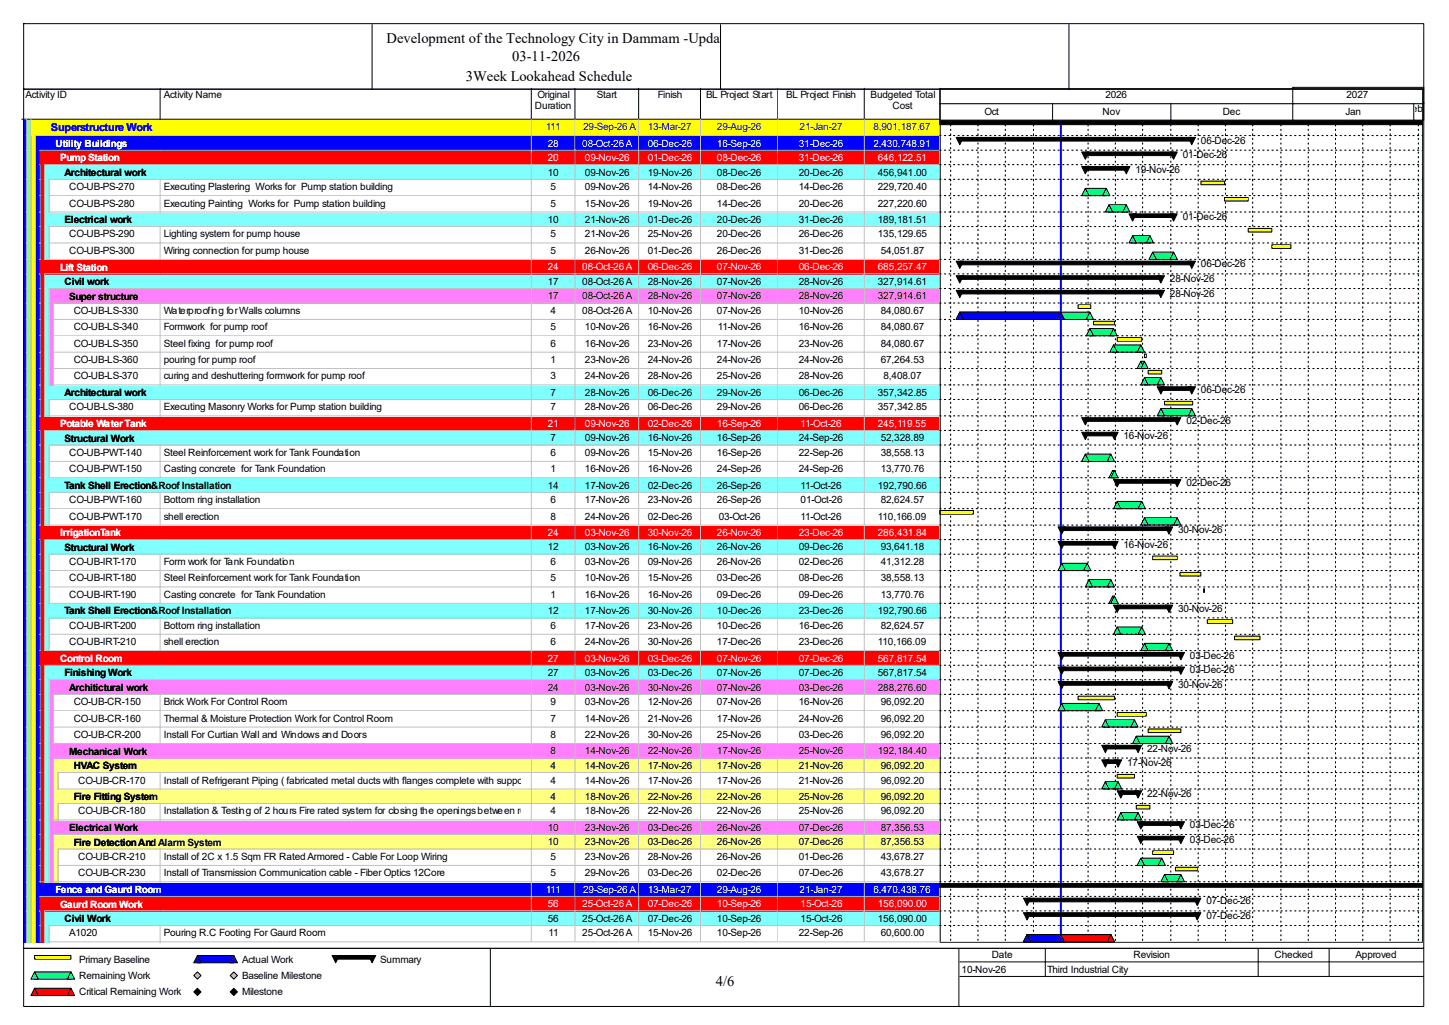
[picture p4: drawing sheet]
<svg xmlns="http://www.w3.org/2000/svg" width="420mm" height="297mm" viewBox="0 0 420 297" stroke-linecap="round" stroke-linejoin="round" font-family="sans-serif">
<defs><g id="words">
<g font-size="4.2">
<text x="112.1" y="12.4">Development of the Technology City in Dammam -Update</text>
<text x="148.5" y="17.7">03-11-2026</text>
<text x="135" y="23.5">3Week Lookahead Schedule</text>
<text x="207.5" y="285.6">4/6</text>
</g>
<text font-size="3.2" fill="#00f" x="14.8" y="38">Superstructure Work</text>
<g font-size="2.9">
<text x="7.4" y="28.4">Activity ID</text>
<text x="47.5" y="28.4">Activity Name</text>
<text x="155.8" y="28.4">Original</text>
<text x="173" y="28.4">Start</text>
<text x="190.7" y="28.4">Finish</text>
<text x="204.6" y="28.4">BL Project Start</text>
<text x="227.8" y="28.4">BL Project Finish</text>
<text x="252.3" y="28.4">Budgeted Total</text>
<text x="320.4" y="28.4">2026</text>
<text x="390.3" y="28.4">2027</text>
<text x="155.1" y="31.6">Duration</text>
<text x="258.7" y="31.6">Cost</text>
<text x="285.3" y="33.2">Oct</text>
<text x="319.6" y="33.2">Nov</text>
<text x="354.4" y="33.2">Dec</text>
<text x="390" y="33.2">Jan</text>
<text x="407.7" y="32.4">Feb</text>
<text x="348.1" y="41.7">06-Dec-26</text>
<text x="342.8" y="45.9">01-Dec-26</text>
<text x="18.7" y="51">Architectural work</text>
<text x="158.7" y="50.9">10</text>
<text x="169.5" y="50.9">09-Nov-26</text>
<text x="187.7" y="50.9">19-Nov-26</text>
<text x="207.8" y="50.9">08-Dec-26</text>
<text x="231.5" y="50.9">20-Dec-26</text>
<text x="254.5" y="50.9">456,941.00</text>
<text x="329.1" y="50.1">19-Nov-26</text>
<text x="20" y="55.1">CO-UB-PS-270</text>
<text x="20" y="59.9">CO-UB-PS-280</text>
<text x="47.5" y="55.1">Executing Plastering Works for Pump station building</text>
<text x="47.5" y="59.9">Executing Painting Works for Pump station building</text>
<text x="159.6" y="55.1">5</text>
<text x="159.6" y="59.9">5</text>
<text x="169.5" y="55.1">09-Nov-26</text>
<text x="169.5" y="59.9">15-Nov-26</text>
<text x="187.7" y="55.1">14-Nov-26</text>
<text x="187.7" y="59.9">19-Nov-26</text>
<text x="207.8" y="55.1">08-Dec-26</text>
<text x="207.8" y="59.9">14-Dec-26</text>
<text x="231.5" y="55.1">14-Dec-26</text>
<text x="231.5" y="59.9">20-Dec-26</text>
<text x="254.5" y="55.1">229,720.40</text>
<text x="254.5" y="59.9">227,220.60</text>
<text x="18.7" y="64.7">Electrical work</text>
<text x="158.7" y="64.6">10</text>
<text x="169.5" y="64.6">21-Nov-26</text>
<text x="187.7" y="64.6">01-Dec-26</text>
<text x="207.8" y="64.6">20-Dec-26</text>
<text x="231.5" y="64.6">31-Dec-26</text>
<text x="254.5" y="64.6">189,181.51</text>
<text x="342.8" y="63.8">01-Dec-26</text>
<text x="20" y="68.8">CO-UB-PS-290</text>
<text x="47.5" y="68.8">Lighting system for pump house</text>
<text x="159.6" y="68.8">5</text>
<text x="169.5" y="68.8">21-Nov-26</text>
<text x="187.7" y="68.8">25-Nov-26</text>
<text x="207.8" y="68.8">20-Dec-26</text>
<text x="231.5" y="68.8">26-Dec-26</text>
<text x="254.5" y="68.8">135,129.65</text>
<text x="20" y="73.6">CO-UB-PS-300</text>
<text x="47.5" y="73.6">Wiring connection for pump house</text>
<text x="159.6" y="73.6">5</text>
<text x="169.5" y="73.6">26-Nov-26</text>
<text x="187.7" y="73.6">01-Dec-26</text>
<text x="207.8" y="73.6">26-Dec-26</text>
<text x="231.5" y="73.6">31-Dec-26</text>
<text x="255.3" y="73.6">54,051.87</text>
<text x="348.1" y="77.5">06-Dec-26</text>
<text x="18.7" y="82.6">Civil work</text>
<text x="158.7" y="82.5">17</text>
<text x="168.8" y="82.5">08-Oct-26 A</text>
<text x="187.7" y="82.5">28-Nov-26</text>
<text x="207.8" y="82.5">07-Nov-26</text>
<text x="231.5" y="82.5">28-Nov-26</text>
<text x="254.5" y="82.5">327,914.61</text>
<text x="339.1" y="81.7">28-Nov-26</text>
<text x="20" y="86.8">Super structure</text>
<text x="158.7" y="86.7">17</text>
<text x="168.8" y="86.7">08-Oct-26 A</text>
<text x="187.7" y="86.7">28-Nov-26</text>
<text x="207.8" y="86.7">07-Nov-26</text>
<text x="231.5" y="86.7">28-Nov-26</text>
<text x="254.5" y="86.7">327,914.61</text>
<text x="339.1" y="85.9">28-Nov-26</text>
<text x="21.4" y="91">CO-UB-LS-330</text>
<text x="21.4" y="95.7">CO-UB-LS-340</text>
<text x="47.5" y="91">Waterproofing for Walls columns</text>
<text x="47.5" y="95.7">Formwork for pump roof</text>
<text x="159.6" y="91">4</text>
<text x="159.6" y="95.7">5</text>
<text x="168.8" y="91">08-Oct-26 A</text>
<text x="169.5" y="95.7">10-Nov-26</text>
<text x="187.7" y="91">10-Nov-26</text>
<text x="187.7" y="95.7">16-Nov-26</text>
<text x="207.8" y="91">07-Nov-26</text>
<text x="208.1" y="95.7">11-Nov-26</text>
<text x="231.5" y="91">10-Nov-26</text>
<text x="231.5" y="95.7">16-Nov-26</text>
<text x="255.3" y="91">84,080.67</text>
<text x="255.3" y="95.7">84,080.67</text>
<text x="21.4" y="100.5">CO-UB-LS-350</text>
<text x="47.5" y="100.5">Steel fixing for pump roof</text>
<text x="159.6" y="100.5">6</text>
<text x="169.5" y="100.5">16-Nov-26</text>
<text x="187.7" y="100.5">23-Nov-26</text>
<text x="207.8" y="100.5">17-Nov-26</text>
<text x="231.5" y="100.5">23-Nov-26</text>
<text x="255.3" y="100.5">84,080.67</text>
<text x="21.4" y="105.2">CO-UB-LS-360</text>
<text x="47.5" y="105.2">pouring for pump roof</text>
<text x="159.6" y="105.2">1</text>
<text x="169.5" y="105.2">23-Nov-26</text>
<text x="187.7" y="105.2">24-Nov-26</text>
<text x="207.8" y="105.2">24-Nov-26</text>
<text x="231.5" y="105.2">24-Nov-26</text>
<text x="255.3" y="105.2">67,264.53</text>
<text x="21.4" y="109.9">CO-UB-LS-370</text>
<text x="47.5" y="109.9">curing and deshuttering formwork for pump roof</text>
<text x="159.6" y="109.9">3</text>
<text x="169.5" y="109.9">24-Nov-26</text>
<text x="187.7" y="109.9">28-Nov-26</text>
<text x="207.8" y="109.9">25-Nov-26</text>
<text x="231.5" y="109.9">28-Nov-26</text>
<text x="256" y="109.9">8,408.07</text>
<text x="348.1" y="113.9">06-Dec-26</text>
<text x="18.7" y="114.8">Architectural work</text>
<text x="20" y="118.9">CO-UB-LS-380</text>
<text x="47.5" y="118.9">Executing Masonry Works for Pump station building</text>
<text x="159.6" y="114.7">7</text>
<text x="159.6" y="118.9">7</text>
<text x="169.5" y="114.7">28-Nov-26</text>
<text x="169.5" y="118.9">28-Nov-26</text>
<text x="187.7" y="114.7">06-Dec-26</text>
<text x="187.7" y="118.9">06-Dec-26</text>
<text x="207.8" y="114.7">29-Nov-26</text>
<text x="207.8" y="118.9">29-Nov-26</text>
<text x="231.5" y="114.7">06-Dec-26</text>
<text x="231.5" y="118.9">06-Dec-26</text>
<text x="254.5" y="114.7">357,342.85</text>
<text x="254.5" y="118.9">357,342.85</text>
<text x="343.9" y="122.9">02-Dec-26</text>
<text x="18.7" y="128">Structural Work</text>
<text x="159.6" y="127.9">7</text>
<text x="169.5" y="127.9">09-Nov-26</text>
<text x="187.7" y="127.9">16-Nov-26</text>
<text x="207.8" y="127.9">16-Sep-26</text>
<text x="231.5" y="127.9">24-Sep-26</text>
<text x="255.3" y="127.9">52,328.89</text>
<text x="325.7" y="127.1">16-Nov-26</text>
<text x="20" y="132.1">CO-UB-PWT-140</text>
<text x="20" y="136.9">CO-UB-PWT-150</text>
<text x="47.5" y="132.1">Steel Reinforcement work for Tank Foundation</text>
<text x="47.5" y="136.9">Casting concrete for Tank Foundation</text>
<text x="159.6" y="132.1">6</text>
<text x="159.6" y="136.9">1</text>
<text x="169.5" y="132.1">09-Nov-26</text>
<text x="169.5" y="136.9">16-Nov-26</text>
<text x="187.7" y="132.1">15-Nov-26</text>
<text x="187.7" y="136.9">16-Nov-26</text>
<text x="207.8" y="132.1">16-Sep-26</text>
<text x="207.8" y="136.9">24-Sep-26</text>
<text x="231.5" y="132.1">22-Sep-26</text>
<text x="231.5" y="136.9">24-Sep-26</text>
<text x="255.3" y="132.1">38,558.13</text>
<text x="255.3" y="136.9">13,770.76</text>
<text x="18.7" y="141.7">Tank Shell Erection&amp;Roof Installation</text>
<text x="158.7" y="141.6">14</text>
<text x="169.5" y="141.6">17-Nov-26</text>
<text x="187.7" y="141.6">02-Dec-26</text>
<text x="207.8" y="141.6">26-Sep-26</text>
<text x="232" y="141.6">11-Oct-26</text>
<text x="254.5" y="141.6">192,790.66</text>
<text x="343.9" y="140.8">02-Dec-26</text>
<text x="20" y="145.8">CO-UB-PWT-160</text>
<text x="47.5" y="145.8">Bottom ring installation</text>
<text x="159.6" y="145.8">6</text>
<text x="169.5" y="145.8">17-Nov-26</text>
<text x="187.7" y="145.8">23-Nov-26</text>
<text x="207.8" y="145.8">26-Sep-26</text>
<text x="232" y="145.8">01-Oct-26</text>
<text x="255.3" y="145.8">82,624.57</text>
<text x="20" y="150.5">CO-UB-PWT-170</text>
<text x="47.5" y="150.5">shell erection</text>
<text x="159.6" y="150.5">8</text>
<text x="169.5" y="150.5">24-Nov-26</text>
<text x="187.7" y="150.5">02-Dec-26</text>
<text x="208.3" y="150.5">03-Oct-26</text>
<text x="232" y="150.5">11-Oct-26</text>
<text x="254.5" y="150.5">110,166.09</text>
<text x="341.5" y="154.5">30-Nov-26</text>
<text x="18.7" y="159.6">Structural Work</text>
<text x="158.7" y="159.5">12</text>
<text x="169.5" y="159.5">03-Nov-26</text>
<text x="187.7" y="159.5">16-Nov-26</text>
<text x="207.8" y="159.5">26-Nov-26</text>
<text x="231.5" y="159.5">09-Dec-26</text>
<text x="255.3" y="159.5">93,641.18</text>
<text x="325.7" y="158.8">16-Nov-26</text>
<text x="20" y="163.7">CO-UB-IRT-170</text>
<text x="47.5" y="163.7">Form work for Tank Foundation</text>
<text x="159.6" y="163.7">6</text>
<text x="169.5" y="163.7">03-Nov-26</text>
<text x="187.7" y="163.7">09-Nov-26</text>
<text x="207.8" y="163.7">26-Nov-26</text>
<text x="231.5" y="163.7">02-Dec-26</text>
<text x="255.3" y="163.7">41,312.28</text>
<text x="20" y="168.5">CO-UB-IRT-180</text>
<text x="20" y="173.2">CO-UB-IRT-190</text>
<text x="47.5" y="168.5">Steel Reinforcement work for Tank Foundation</text>
<text x="47.5" y="173.2">Casting concrete for Tank Foundation</text>
<text x="159.6" y="168.5">5</text>
<text x="159.6" y="173.2">1</text>
<text x="169.5" y="168.5">10-Nov-26</text>
<text x="169.5" y="173.2">16-Nov-26</text>
<text x="187.7" y="168.5">15-Nov-26</text>
<text x="187.7" y="173.2">16-Nov-26</text>
<text x="207.8" y="168.5">03-Dec-26</text>
<text x="207.8" y="173.2">09-Dec-26</text>
<text x="231.5" y="168.5">08-Dec-26</text>
<text x="231.5" y="173.2">09-Dec-26</text>
<text x="255.3" y="168.5">38,558.13</text>
<text x="255.3" y="173.2">13,770.76</text>
<text x="18.7" y="178.1">Tank Shell Erection&amp;Roof Installation</text>
<text x="158.7" y="178">12</text>
<text x="169.5" y="178">17-Nov-26</text>
<text x="187.7" y="178">30-Nov-26</text>
<text x="207.8" y="178">10-Dec-26</text>
<text x="231.5" y="178">23-Dec-26</text>
<text x="254.5" y="178">192,790.66</text>
<text x="341.5" y="177.2">30-Nov-26</text>
<text x="20" y="182.2">CO-UB-IRT-200</text>
<text x="47.5" y="182.2">Bottom ring installation</text>
<text x="159.6" y="182.2">6</text>
<text x="169.5" y="182.2">17-Nov-26</text>
<text x="187.7" y="182.2">23-Nov-26</text>
<text x="207.8" y="182.2">10-Dec-26</text>
<text x="231.5" y="182.2">16-Dec-26</text>
<text x="255.3" y="182.2">82,624.57</text>
<text x="20" y="186.9">CO-UB-IRT-210</text>
<text x="47.5" y="186.9">shell erection</text>
<text x="159.6" y="186.9">6</text>
<text x="169.5" y="186.9">24-Nov-26</text>
<text x="187.7" y="186.9">30-Nov-26</text>
<text x="207.8" y="186.9">17-Dec-26</text>
<text x="231.5" y="186.9">23-Dec-26</text>
<text x="254.5" y="186.9">110,166.09</text>
<text x="344.9" y="190.9">03-Dec-26</text>
<text x="18.7" y="196">Finishing Work</text>
<text x="158.7" y="195.9">27</text>
<text x="169.5" y="195.9">03-Nov-26</text>
<text x="187.7" y="195.9">03-Dec-26</text>
<text x="207.8" y="195.9">07-Nov-26</text>
<text x="231.5" y="195.9">07-Dec-26</text>
<text x="254.5" y="195.9">567,817.54</text>
<text x="344.9" y="195.1">03-Dec-26</text>
<text x="20" y="200.2">Architictural work</text>
<text x="158.7" y="200.1">24</text>
<text x="169.5" y="200.1">03-Nov-26</text>
<text x="187.7" y="200.1">30-Nov-26</text>
<text x="207.8" y="200.1">07-Nov-26</text>
<text x="231.5" y="200.1">03-Dec-26</text>
<text x="254.5" y="200.1">288,276.60</text>
<text x="341.5" y="199.3">30-Nov-26</text>
<text x="21.4" y="204.3">CO-UB-CR-150</text>
<text x="21.4" y="209.1">CO-UB-CR-160</text>
<text x="47.5" y="204.3">Brick Work For Control Room</text>
<text x="47.5" y="209.1">Thermal &amp; Moisture Protection Work for Control Room</text>
<text x="159.6" y="204.3">9</text>
<text x="159.6" y="209.1">7</text>
<text x="169.5" y="204.3">03-Nov-26</text>
<text x="169.5" y="209.1">14-Nov-26</text>
<text x="187.7" y="204.3">12-Nov-26</text>
<text x="187.7" y="209.1">21-Nov-26</text>
<text x="207.8" y="204.3">07-Nov-26</text>
<text x="207.8" y="209.1">17-Nov-26</text>
<text x="231.5" y="204.3">16-Nov-26</text>
<text x="231.5" y="209.1">24-Nov-26</text>
<text x="255.3" y="204.3">96,092.20</text>
<text x="255.3" y="209.1">96,092.20</text>
<text x="21.4" y="213.8">CO-UB-CR-200</text>
<text x="47.5" y="213.8">Install For Curtian Wall and Windows and Doors</text>
<text x="159.6" y="213.8">8</text>
<text x="169.5" y="213.8">22-Nov-26</text>
<text x="187.7" y="213.8">30-Nov-26</text>
<text x="207.8" y="213.8">25-Nov-26</text>
<text x="231.5" y="213.8">03-Dec-26</text>
<text x="255.3" y="213.8">96,092.20</text>
<text x="20" y="218.7">Mechanical Work</text>
<text x="159.6" y="218.6">8</text>
<text x="169.5" y="218.6">14-Nov-26</text>
<text x="187.7" y="218.6">22-Nov-26</text>
<text x="207.8" y="218.6">17-Nov-26</text>
<text x="231.5" y="218.6">25-Nov-26</text>
<text x="254.5" y="218.6">192,184.40</text>
<text x="326.7" y="222">17-Nov-26</text>
<text x="332.5" y="217.8">22-Nov-26</text>
<text x="21.4" y="222.9">HVAC System</text>
<text x="22.7" y="227">CO-UB-CR-170</text>
<text x="47.5" y="227">Install of Refrigerant Piping ( fabricated metal ducts with flanges complete with supports, vanes, dampers )</text>
<text x="159.6" y="222.8">4</text>
<text x="159.6" y="227">4</text>
<text x="169.5" y="222.8">14-Nov-26</text>
<text x="169.5" y="227">14-Nov-26</text>
<text x="187.7" y="222.8">17-Nov-26</text>
<text x="187.7" y="227">17-Nov-26</text>
<text x="207.8" y="222.8">17-Nov-26</text>
<text x="207.8" y="227">17-Nov-26</text>
<text x="231.5" y="222.8">21-Nov-26</text>
<text x="231.5" y="227">21-Nov-26</text>
<text x="255.3" y="222.8">96,092.20</text>
<text x="255.3" y="227">96,092.20</text>
<text x="21.4" y="231.9">Fire Fitting System</text>
<text x="159.6" y="231.8">4</text>
<text x="169.5" y="231.8">18-Nov-26</text>
<text x="187.7" y="231.8">22-Nov-26</text>
<text x="207.8" y="231.8">22-Nov-26</text>
<text x="231.5" y="231.8">25-Nov-26</text>
<text x="255.3" y="231.8">96,092.20</text>
<text x="332.5" y="231">22-Nov-26</text>
<text x="22.7" y="236">CO-UB-CR-180</text>
<text x="47.5" y="236">Installation &amp; Testing of 2 hours Fire rated system for closing the openings between rooms with help of Rock wool</text>
<text x="159.6" y="236">4</text>
<text x="169.5" y="236">18-Nov-26</text>
<text x="187.7" y="236">22-Nov-26</text>
<text x="207.8" y="236">22-Nov-26</text>
<text x="231.5" y="236">25-Nov-26</text>
<text x="255.3" y="236">96,092.20</text>
<text x="344.9" y="239.9">03-Dec-26</text>
<text x="20" y="240.8">Electrical Work</text>
<text x="21.4" y="245">Fire Detection And Alarm System</text>
<text x="158.7" y="240.7">10</text>
<text x="158.7" y="244.9">10</text>
<text x="169.5" y="240.7">23-Nov-26</text>
<text x="169.5" y="244.9">23-Nov-26</text>
<text x="187.7" y="240.7">03-Dec-26</text>
<text x="187.7" y="244.9">03-Dec-26</text>
<text x="207.8" y="240.7">26-Nov-26</text>
<text x="207.8" y="244.9">26-Nov-26</text>
<text x="231.5" y="240.7">07-Dec-26</text>
<text x="231.5" y="244.9">07-Dec-26</text>
<text x="255.3" y="240.7">87,356.53</text>
<text x="255.3" y="244.9">87,356.53</text>
<text x="344.9" y="244.2">03-Dec-26</text>
<text x="22.7" y="249.2">CO-UB-CR-210</text>
<text x="47.5" y="249.2">Install of 2C x 1.5 Sqm FR Rated Armored - Cable For Loop Wiring</text>
<text x="159.6" y="249.2">5</text>
<text x="169.5" y="249.2">23-Nov-26</text>
<text x="187.7" y="249.2">28-Nov-26</text>
<text x="207.8" y="249.2">26-Nov-26</text>
<text x="231.5" y="249.2">01-Dec-26</text>
<text x="255.3" y="249.2">43,678.27</text>
<text x="22.7" y="253.9">CO-UB-CR-230</text>
<text x="47.5" y="253.9">Install of Transmission Communication cable - Fiber Optics 12Core</text>
<text x="159.6" y="253.9">5</text>
<text x="169.5" y="253.9">29-Nov-26</text>
<text x="187.7" y="253.9">03-Dec-26</text>
<text x="207.8" y="253.9">02-Dec-26</text>
<text x="231.5" y="253.9">07-Dec-26</text>
<text x="255.3" y="253.9">43,678.27</text>
<text x="349.7" y="262.1">07-Dec-26</text>
<text x="18.7" y="267.2">Civil Work</text>
<text x="158.7" y="267.1">56</text>
<text x="168.8" y="267.1">25-Oct-26 A</text>
<text x="187.7" y="267.1">07-Dec-26</text>
<text x="207.8" y="267.1">10-Sep-26</text>
<text x="232" y="267.1">15-Oct-26</text>
<text x="254.5" y="267.1">156,090.00</text>
<text x="349.7" y="266.3">07-Dec-26</text>
<text x="20" y="271.3">A1020</text>
<text x="47.5" y="271.3">Pouring R.C Footing For Gaurd Room</text>
<text x="159" y="271.3">11</text>
<text x="168.8" y="271.3">25-Oct-26 A</text>
<text x="187.7" y="271.3">15-Nov-26</text>
<text x="207.8" y="271.3">10-Sep-26</text>
<text x="231.5" y="271.3">22-Sep-26</text>
<text x="255.3" y="271.3">60,600.00</text>
<text x="22.9" y="279">Primary Baseline</text>
<text x="70.1" y="279">Actual Work</text>
<text x="110.2" y="279">Summary</text>
<text x="278.7" y="281.9">10-Nov-26</text>
<text x="287.4" y="277.7">Date</text>
<text x="303.5" y="281.9">Third Industrial City</text>
<text x="328.5" y="277.7">Revision</text>
<text x="369.4" y="277.7">Checked</text>
<text x="392.9" y="277.7">Approved</text>
<text x="22.9" y="283.7">Remaining Work</text>
<text x="70.1" y="283.7">Baseline Milestone</text>
<text x="22.9" y="288.5">Critical Remaining Work</text>
<text x="70.1" y="288.5">Milestone</text>
</g>
<g font-size="2.9" fill="#00f">
<text x="158.2" y="37.7">111</text>
<text x="169" y="37.7">29-Sep-26 A</text>
<text x="187.7" y="37.7">13-Mar-27</text>
<text x="207.8" y="37.7">29-Aug-26</text>
<text x="231.8" y="37.7">21-Jan-27</text>
<text x="253.2" y="37.7">8,901,187.67</text>
</g>
<g font-size="2.9" fill="#fff">
<text x="16.1" y="42.5">Utility Buildings</text>
<text x="17.4" y="46.7">Pump Station</text>
<text x="158.7" y="42.5">28</text>
<text x="158.7" y="46.7">20</text>
<text x="168.8" y="42.5">08-Oct-26 A</text>
<text x="169.5" y="46.7">09-Nov-26</text>
<text x="187.7" y="42.5">06-Dec-26</text>
<text x="187.7" y="46.7">01-Dec-26</text>
<text x="207.8" y="42.5">16-Sep-26</text>
<text x="207.8" y="46.7">08-Dec-26</text>
<text x="231.5" y="42.5">31-Dec-26</text>
<text x="231.5" y="46.7">31-Dec-26</text>
<text x="253.2" y="42.5">2,430,748.91</text>
<text x="254.5" y="46.7">646,122.51</text>
<text x="17.4" y="78.4">Lift Station</text>
<text x="158.7" y="78.3">24</text>
<text x="168.8" y="78.3">08-Oct-26 A</text>
<text x="187.7" y="78.3">06-Dec-26</text>
<text x="207.8" y="78.3">07-Nov-26</text>
<text x="231.5" y="78.3">06-Dec-26</text>
<text x="254.5" y="78.3">685,257.47</text>
<text x="17.4" y="123.7">Potable Water Tank</text>
<text x="158.7" y="123.7">21</text>
<text x="169.5" y="123.7">09-Nov-26</text>
<text x="187.7" y="123.7">02-Dec-26</text>
<text x="207.8" y="123.7">16-Sep-26</text>
<text x="232" y="123.7">11-Oct-26</text>
<text x="254.5" y="123.7">245,119.55</text>
<text x="17.4" y="155.4">IrrigationTank</text>
<text x="158.7" y="155.3">24</text>
<text x="169.5" y="155.3">03-Nov-26</text>
<text x="187.7" y="155.3">30-Nov-26</text>
<text x="207.8" y="155.3">26-Nov-26</text>
<text x="231.5" y="155.3">23-Dec-26</text>
<text x="254.5" y="155.3">286,431.84</text>
<text x="17.4" y="191.8">Control Room</text>
<text x="158.7" y="191.7">27</text>
<text x="169.5" y="191.7">03-Nov-26</text>
<text x="187.7" y="191.7">03-Dec-26</text>
<text x="207.8" y="191.7">07-Nov-26</text>
<text x="231.5" y="191.7">07-Dec-26</text>
<text x="254.5" y="191.7">567,817.54</text>
<text x="16.1" y="258.7">Fence and Gaurd Room</text>
<text x="17.4" y="263">Gaurd Room Work</text>
<text x="158.2" y="258.7">111</text>
<text x="158.7" y="262.9">56</text>
<text x="168.8" y="262.9">25-Oct-26 A</text>
<text x="169" y="258.7">29-Sep-26 A</text>
<text x="187.7" y="258.7">13-Mar-27</text>
<text x="187.7" y="262.9">07-Dec-26</text>
<text x="207.8" y="258.7">29-Aug-26</text>
<text x="207.8" y="262.9">10-Sep-26</text>
<text x="231.8" y="258.7">21-Jan-27</text>
<text x="232" y="262.9">15-Oct-26</text>
<text x="253.2" y="258.7">6,470,438.76</text>
<text x="254.5" y="262.9">156,090.00</text>
</g>
</g></defs>
<path d="M46.4 25.6v8.9h-40.1" fill="none" stroke="#000" stroke-width=".29"/>
<path d="M46.7 25.6h107.6v9.2h-107.6z" fill="#fff"/>
<path d="M154 25.6v8.9h-107.6" fill="none" stroke="#000" stroke-width=".29"/>
<path d="M154.3 25.6h12.6v9.2h-12.6z" fill="#fff"/>
<path d="M166.7 25.6v8.9h-12.7" fill="none" stroke="#000" stroke-width=".29"/>
<path d="M166.9 25.6h18.5v9.2h-18.5z" fill="#fff"/>
<path d="M185.1 25.6v8.9h-18.4" fill="none" stroke="#000" stroke-width=".29"/>
<path d="M185.4 25.6h17.9v9.2h-17.9z" fill="#fff"/>
<path d="M203 25.6v8.9h-17.9" fill="none" stroke="#000" stroke-width=".29"/>
<path d="M203.3 25.6h22.4v9.2h-22.4z" fill="#fff"/>
<path d="M225.5 25.6v8.9h-22.5" fill="none" stroke="#000" stroke-width=".29"/>
<path d="M225.7 25.6h25.1v9.2h-25.1z" fill="#fff"/>
<path d="M250.5 25.6v8.9h-25" fill="none" stroke="#000" stroke-width=".29"/>
<path d="M250.8 25.6h21.9v9.2h-21.9z" fill="#fff"/>
<path d="M272.4 25.6v8.9h-21.9" fill="none" stroke="#000" stroke-width=".29"/>
<path d="M6.6 34.8h1.3v4.7h-1.3z" fill="#00f"/>
<path d="M7.6 34.5v5.1" fill="none" stroke="#c0c0c0" stroke-width=".29"/>
<path d="M7.9 34.8h1.3v4.7h-1.3z" fill="#80ff80"/>
<path d="M9 34.5v5.1" fill="none" stroke="#c0c0c0" stroke-width=".29"/>
<path d="M9.2 34.8h37.5v4.7h-37.5z" fill="#ff0"/>
<path d="M10.3 39.3h36.4" fill="none" stroke="#c0c0c0" stroke-width=".29"/>
<path d="M46.7 34.8h107.6v4.7h-107.6z" fill="#ff0"/>
<path d="M154 34.5v4.8h-107.3" fill="none" stroke="#c0c0c0" stroke-width=".29"/>
<path d="M154.3 34.8h12.6v4.7h-12.6z" fill="#ff0"/>
<path d="M166.7 34.5v4.8h-12.4" fill="none" stroke="#c0c0c0" stroke-width=".29"/>
<path d="M166.9 34.8h18.5v4.7h-18.5z" fill="#ff0"/>
<path d="M185.1 34.5v4.8h-18.2" fill="none" stroke="#c0c0c0" stroke-width=".29"/>
<path d="M185.4 34.8h17.9v4.7h-17.9z" fill="#ff0"/>
<path d="M203 34.5v4.8h-17.6" fill="none" stroke="#c0c0c0" stroke-width=".29"/>
<path d="M203.3 34.8h22.4v4.7h-22.4z" fill="#ff0"/>
<path d="M225.5 34.5v4.8h-22.2" fill="none" stroke="#c0c0c0" stroke-width=".29"/>
<path d="M225.7 34.8h25.1v4.7h-25.1z" fill="#ff0"/>
<path d="M250.5 34.5v4.8h-24.8" fill="none" stroke="#c0c0c0" stroke-width=".29"/>
<path d="M250.8 34.8h21.9v4.7h-21.9z" fill="#ff0"/>
<path d="M272.4 34.5v4.8h-21.6" fill="none" stroke="#c0c0c0" stroke-width=".29"/>
<path d="M6.6 39.5h1.3v4.3h-1.3z" fill="#00f"/>
<path d="M7.6 39.3v4.5" fill="none" stroke="#c0c0c0" stroke-width=".29"/>
<path d="M7.9 39.5h1.3v4.3h-1.3z" fill="#80ff80"/>
<path d="M9 39.3v4.5" fill="none" stroke="#c0c0c0" stroke-width=".29"/>
<path d="M9.2 39.5h1.3v4.3h-1.3z" fill="#ff0"/>
<path d="M10.3 39.3v4.5" fill="none" stroke="#c0c0c0" stroke-width=".29"/>
<path d="M10.5 39.5h36.2v4.3h-36.2z" fill="#00f"/>
<path d="M11.6 43.5h35.1" fill="none" stroke="#c0c0c0" stroke-width=".29"/>
<path d="M46.7 39.5h107.6v4.3h-107.6z" fill="#00f"/>
<path d="M154 39.3v4.2h-107.3" fill="none" stroke="#c0c0c0" stroke-width=".29"/>
<path d="M154.3 39.5h12.6v4.3h-12.6z" fill="#00f"/>
<path d="M166.7 39.3v4.2h-12.4" fill="none" stroke="#c0c0c0" stroke-width=".29"/>
<path d="M166.9 39.5h18.5v4.3h-18.5z" fill="#00f"/>
<path d="M185.1 39.3v4.2h-18.2" fill="none" stroke="#c0c0c0" stroke-width=".29"/>
<path d="M185.4 39.5h17.9v4.3h-17.9z" fill="#00f"/>
<path d="M203 39.3v4.2h-17.6" fill="none" stroke="#c0c0c0" stroke-width=".29"/>
<path d="M203.3 39.5h22.4v4.3h-22.4z" fill="#00f"/>
<path d="M225.5 39.3v4.2h-22.2" fill="none" stroke="#c0c0c0" stroke-width=".29"/>
<path d="M225.7 39.5h25.1v4.3h-25.1z" fill="#00f"/>
<path d="M250.5 39.3v4.2h-24.8" fill="none" stroke="#c0c0c0" stroke-width=".29"/>
<path d="M250.8 39.5h21.9v4.3h-21.9z" fill="#00f"/>
<path d="M272.4 39.3v4.2h-21.6" fill="none" stroke="#c0c0c0" stroke-width=".29"/>
<path d="M6.6 43.8h1.3v4.2h-1.3z" fill="#00f"/>
<path d="M7.6 43.5v4.5" fill="none" stroke="#c0c0c0" stroke-width=".29"/>
<path d="M7.9 43.8h1.3v4.2h-1.3z" fill="#80ff80"/>
<path d="M9 43.5v4.5" fill="none" stroke="#c0c0c0" stroke-width=".29"/>
<path d="M9.2 43.8h1.3v4.2h-1.3z" fill="#ff0"/>
<path d="M10.3 43.5v4.5" fill="none" stroke="#c0c0c0" stroke-width=".29"/>
<path d="M10.5 43.8h1.4v4.2h-1.4z" fill="#00f"/>
<path d="M11.6 43.5v4.5" fill="none" stroke="#c0c0c0" stroke-width=".29"/>
<path d="M11.9 43.8h34.8v4.2h-34.8z" fill="#f00"/>
<path d="M12.9 47.7h33.8" fill="none" stroke="#c0c0c0" stroke-width=".29"/>
<path d="M46.7 43.8h107.6v4.2h-107.6z" fill="#f00"/>
<path d="M154 43.5v4.2h-107.3" fill="none" stroke="#c0c0c0" stroke-width=".29"/>
<path d="M154.3 43.8h12.6v4.2h-12.6z" fill="#f00"/>
<path d="M166.7 43.5v4.2h-12.4" fill="none" stroke="#c0c0c0" stroke-width=".29"/>
<path d="M166.9 43.8h18.5v4.2h-18.5z" fill="#f00"/>
<path d="M185.1 43.5v4.2h-18.2" fill="none" stroke="#c0c0c0" stroke-width=".29"/>
<path d="M185.4 43.8h17.9v4.2h-17.9z" fill="#f00"/>
<path d="M203 43.5v4.2h-17.6" fill="none" stroke="#c0c0c0" stroke-width=".29"/>
<path d="M203.3 43.8h22.4v4.2h-22.4z" fill="#f00"/>
<path d="M225.5 43.5v4.2h-22.2" fill="none" stroke="#c0c0c0" stroke-width=".29"/>
<path d="M225.7 43.8h25.1v4.2h-25.1z" fill="#f00"/>
<path d="M250.5 43.5v4.2h-24.8" fill="none" stroke="#c0c0c0" stroke-width=".29"/>
<path d="M250.8 43.8h21.9v4.2h-21.9z" fill="#f00"/>
<path d="M272.4 43.5v4.2h-21.6" fill="none" stroke="#c0c0c0" stroke-width=".29"/>
<path d="M6.6 48h1.3v4.2h-1.3z" fill="#00f"/>
<path d="M7.6 47.7v4.5" fill="none" stroke="#c0c0c0" stroke-width=".29"/>
<path d="M7.9 48h1.3v4.2h-1.3z" fill="#80ff80"/>
<path d="M9 47.7v4.5" fill="none" stroke="#c0c0c0" stroke-width=".29"/>
<path d="M9.2 48h1.3v4.2h-1.3z" fill="#ff0"/>
<path d="M10.3 47.7v4.5" fill="none" stroke="#c0c0c0" stroke-width=".29"/>
<path d="M10.5 48h1.4v4.2h-1.4z" fill="#00f"/>
<path d="M11.6 47.7v4.5" fill="none" stroke="#c0c0c0" stroke-width=".29"/>
<path d="M11.9 48h1.3v4.2h-1.3z" fill="#f00"/>
<path d="M12.9 47.7v4.5" fill="none" stroke="#c0c0c0" stroke-width=".29"/>
<path d="M13.2 48h33.5v4.2h-33.5z" fill="#80ffff"/>
<path d="M14.2 51.9h32.5" fill="none" stroke="#c0c0c0" stroke-width=".29"/>
<path d="M46.7 48h107.6v4.2h-107.6z" fill="#80ffff"/>
<path d="M154 47.7v4.2h-107.3" fill="none" stroke="#c0c0c0" stroke-width=".29"/>
<path d="M154.3 48h12.6v4.2h-12.6z" fill="#80ffff"/>
<path d="M166.7 47.7v4.2h-12.4" fill="none" stroke="#c0c0c0" stroke-width=".29"/>
<path d="M166.9 48h18.5v4.2h-18.5z" fill="#80ffff"/>
<path d="M185.1 47.7v4.2h-18.2" fill="none" stroke="#c0c0c0" stroke-width=".29"/>
<path d="M185.4 48h17.9v4.2h-17.9z" fill="#80ffff"/>
<path d="M203 47.7v4.2h-17.6" fill="none" stroke="#c0c0c0" stroke-width=".29"/>
<path d="M203.3 48h22.4v4.2h-22.4z" fill="#80ffff"/>
<path d="M225.5 47.7v4.2h-22.2" fill="none" stroke="#c0c0c0" stroke-width=".29"/>
<path d="M225.7 48h25.1v4.2h-25.1z" fill="#80ffff"/>
<path d="M250.5 47.7v4.2h-24.8" fill="none" stroke="#c0c0c0" stroke-width=".29"/>
<path d="M250.8 48h21.9v4.2h-21.9z" fill="#80ffff"/>
<path d="M272.4 47.7v4.2h-21.6" fill="none" stroke="#c0c0c0" stroke-width=".29"/>
<path d="M6.6 52.2h1.3v4.7h-1.3z" fill="#00f"/>
<path d="M7.6 51.9v5.1" fill="none" stroke="#c0c0c0" stroke-width=".29"/>
<path d="M7.9 52.2h1.3v4.7h-1.3z" fill="#80ff80"/>
<path d="M9 51.9v5.1" fill="none" stroke="#c0c0c0" stroke-width=".29"/>
<path d="M9.2 52.2h1.3v4.7h-1.3z" fill="#ff0"/>
<path d="M10.3 51.9v5.1" fill="none" stroke="#c0c0c0" stroke-width=".29"/>
<path d="M10.5 52.2h1.4v4.7h-1.4z" fill="#00f"/>
<path d="M11.6 51.9v5.1" fill="none" stroke="#c0c0c0" stroke-width=".29"/>
<path d="M11.9 52.2h1.3v4.7h-1.3z" fill="#f00"/>
<path d="M12.9 51.9v5.1" fill="none" stroke="#c0c0c0" stroke-width=".29"/>
<path d="M13.2 52.2h1.3v4.7h-1.3z" fill="#80ffff"/>
<path d="M14.2 51.9v5.1" fill="none" stroke="#c0c0c0" stroke-width=".29"/>
<path d="M14.5 52.2h32.2v4.7h-32.2z" fill="#fff"/>
<path d="M14.2 56.7h32.5M46.4 51.9v5.1" fill="none" stroke="#c0c0c0" stroke-width=".29"/>
<path d="M46.7 52.2h107.6v4.7h-107.6z" fill="#fff"/>
<path d="M154 51.9v4.8h-107.3" fill="none" stroke="#c0c0c0" stroke-width=".29"/>
<path d="M154.3 52.2h12.6v4.7h-12.6z" fill="#fff"/>
<path d="M166.7 51.9v4.8h-12.4" fill="none" stroke="#c0c0c0" stroke-width=".29"/>
<path d="M166.9 52.2h18.5v4.7h-18.5z" fill="#fff"/>
<path d="M185.1 51.9v4.8h-18.2" fill="none" stroke="#c0c0c0" stroke-width=".29"/>
<path d="M185.4 52.2h17.9v4.7h-17.9z" fill="#fff"/>
<path d="M203 51.9v4.8h-17.6" fill="none" stroke="#c0c0c0" stroke-width=".29"/>
<path d="M203.3 52.2h22.4v4.7h-22.4z" fill="#fff"/>
<path d="M225.5 51.9v4.8h-22.2" fill="none" stroke="#c0c0c0" stroke-width=".29"/>
<path d="M225.7 52.2h25.1v4.7h-25.1z" fill="#fff"/>
<path d="M250.5 51.9v4.8h-24.8" fill="none" stroke="#c0c0c0" stroke-width=".29"/>
<path d="M250.8 52.2h21.9v4.7h-21.9z" fill="#fff"/>
<path d="M272.4 51.9v4.8h-21.6" fill="none" stroke="#c0c0c0" stroke-width=".29"/>
<path d="M6.6 56.9h1.3v4.8h-1.3z" fill="#00f"/>
<path d="M7.6 56.7v5" fill="none" stroke="#c0c0c0" stroke-width=".29"/>
<path d="M7.9 56.9h1.3v4.8h-1.3z" fill="#80ff80"/>
<path d="M9 56.7v5" fill="none" stroke="#c0c0c0" stroke-width=".29"/>
<path d="M9.2 56.9h1.3v4.8h-1.3z" fill="#ff0"/>
<path d="M10.3 56.7v5" fill="none" stroke="#c0c0c0" stroke-width=".29"/>
<path d="M10.5 56.9h1.4v4.8h-1.4z" fill="#00f"/>
<path d="M11.6 56.7v5" fill="none" stroke="#c0c0c0" stroke-width=".29"/>
<path d="M11.9 56.9h1.3v4.8h-1.3z" fill="#f00"/>
<path d="M12.9 56.7v5" fill="none" stroke="#c0c0c0" stroke-width=".29"/>
<path d="M13.2 56.9h1.3v4.8h-1.3z" fill="#80ffff"/>
<path d="M14.2 56.7v5" fill="none" stroke="#c0c0c0" stroke-width=".29"/>
<path d="M14.5 56.9h32.2v4.8h-32.2z" fill="#fff"/>
<path d="M46.4 56.7v5M14.2 61.4h32.5" fill="none" stroke="#c0c0c0" stroke-width=".29"/>
<path d="M46.7 56.9h107.6v4.8h-107.6z" fill="#fff"/>
<path d="M154 56.7v4.7h-107.3" fill="none" stroke="#c0c0c0" stroke-width=".29"/>
<path d="M154.3 56.9h12.6v4.8h-12.6z" fill="#fff"/>
<path d="M166.7 56.7v4.7h-12.4" fill="none" stroke="#c0c0c0" stroke-width=".29"/>
<path d="M166.9 56.9h18.5v4.8h-18.5z" fill="#fff"/>
<path d="M185.1 56.7v4.7h-18.2" fill="none" stroke="#c0c0c0" stroke-width=".29"/>
<path d="M185.4 56.9h17.9v4.8h-17.9z" fill="#fff"/>
<path d="M203 56.7v4.7h-17.6" fill="none" stroke="#c0c0c0" stroke-width=".29"/>
<path d="M203.3 56.9h22.4v4.8h-22.4z" fill="#fff"/>
<path d="M225.5 56.7v4.7h-22.2" fill="none" stroke="#c0c0c0" stroke-width=".29"/>
<path d="M225.7 56.9h25.1v4.8h-25.1z" fill="#fff"/>
<path d="M250.5 56.7v4.7h-24.8" fill="none" stroke="#c0c0c0" stroke-width=".29"/>
<path d="M250.8 56.9h21.9v4.8h-21.9z" fill="#fff"/>
<path d="M272.4 56.7v4.7h-21.6" fill="none" stroke="#c0c0c0" stroke-width=".29"/>
<path d="M6.6 61.7h1.3v4.2h-1.3z" fill="#00f"/>
<path d="M7.6 61.4v4.5" fill="none" stroke="#c0c0c0" stroke-width=".29"/>
<path d="M7.9 61.7h1.3v4.2h-1.3z" fill="#80ff80"/>
<path d="M9 61.4v4.5" fill="none" stroke="#c0c0c0" stroke-width=".29"/>
<path d="M9.2 61.7h1.3v4.2h-1.3z" fill="#ff0"/>
<path d="M10.3 61.4v4.5" fill="none" stroke="#c0c0c0" stroke-width=".29"/>
<path d="M10.5 61.7h1.4v4.2h-1.4z" fill="#00f"/>
<path d="M11.6 61.4v4.5" fill="none" stroke="#c0c0c0" stroke-width=".29"/>
<path d="M11.9 61.7h1.3v4.2h-1.3z" fill="#f00"/>
<path d="M12.9 61.4v4.5" fill="none" stroke="#c0c0c0" stroke-width=".29"/>
<path d="M13.2 61.7h33.5v4.2h-33.5z" fill="#80ffff"/>
<path d="M14.2 65.7h32.5" fill="none" stroke="#c0c0c0" stroke-width=".29"/>
<path d="M46.7 61.7h107.6v4.2h-107.6z" fill="#80ffff"/>
<path d="M154 61.4v4.3h-107.3" fill="none" stroke="#c0c0c0" stroke-width=".29"/>
<path d="M154.3 61.7h12.6v4.2h-12.6z" fill="#80ffff"/>
<path d="M166.7 61.4v4.3h-12.4" fill="none" stroke="#c0c0c0" stroke-width=".29"/>
<path d="M166.9 61.7h18.5v4.2h-18.5z" fill="#80ffff"/>
<path d="M185.1 61.4v4.3h-18.2" fill="none" stroke="#c0c0c0" stroke-width=".29"/>
<path d="M185.4 61.7h17.9v4.2h-17.9z" fill="#80ffff"/>
<path d="M203 61.4v4.3h-17.6" fill="none" stroke="#c0c0c0" stroke-width=".29"/>
<path d="M203.3 61.7h22.4v4.2h-22.4z" fill="#80ffff"/>
<path d="M225.5 61.4v4.3h-22.2" fill="none" stroke="#c0c0c0" stroke-width=".29"/>
<path d="M225.7 61.7h25.1v4.2h-25.1z" fill="#80ffff"/>
<path d="M250.5 61.4v4.3h-24.8" fill="none" stroke="#c0c0c0" stroke-width=".29"/>
<path d="M250.8 61.7h21.9v4.2h-21.9z" fill="#80ffff"/>
<path d="M272.4 61.4v4.3h-21.6" fill="none" stroke="#c0c0c0" stroke-width=".29"/>
<path d="M6.6 65.9h1.3v4.8h-1.3z" fill="#00f"/>
<path d="M7.6 65.7v5" fill="none" stroke="#c0c0c0" stroke-width=".29"/>
<path d="M7.9 65.9h1.3v4.8h-1.3z" fill="#80ff80"/>
<path d="M9 65.7v5" fill="none" stroke="#c0c0c0" stroke-width=".29"/>
<path d="M9.2 65.9h1.3v4.8h-1.3z" fill="#ff0"/>
<path d="M10.3 65.7v5" fill="none" stroke="#c0c0c0" stroke-width=".29"/>
<path d="M10.5 65.9h1.4v4.8h-1.4z" fill="#00f"/>
<path d="M11.6 65.7v5" fill="none" stroke="#c0c0c0" stroke-width=".29"/>
<path d="M11.9 65.9h1.3v4.8h-1.3z" fill="#f00"/>
<path d="M12.9 65.7v5" fill="none" stroke="#c0c0c0" stroke-width=".29"/>
<path d="M13.2 65.9h1.3v4.8h-1.3z" fill="#80ffff"/>
<path d="M14.2 65.7v5" fill="none" stroke="#c0c0c0" stroke-width=".29"/>
<path d="M14.5 65.9h32.2v4.8h-32.2z" fill="#fff"/>
<path d="M14.2 70.4h32.5M46.4 65.7v5" fill="none" stroke="#c0c0c0" stroke-width=".29"/>
<path d="M46.7 65.9h107.6v4.8h-107.6z" fill="#fff"/>
<path d="M154 65.7v4.7h-107.3" fill="none" stroke="#c0c0c0" stroke-width=".29"/>
<path d="M154.3 65.9h12.6v4.8h-12.6z" fill="#fff"/>
<path d="M166.7 65.7v4.7h-12.4" fill="none" stroke="#c0c0c0" stroke-width=".29"/>
<path d="M166.9 65.9h18.5v4.8h-18.5z" fill="#fff"/>
<path d="M185.1 65.7v4.7h-18.2" fill="none" stroke="#c0c0c0" stroke-width=".29"/>
<path d="M185.4 65.9h17.9v4.8h-17.9z" fill="#fff"/>
<path d="M203 65.7v4.7h-17.6" fill="none" stroke="#c0c0c0" stroke-width=".29"/>
<path d="M203.3 65.9h22.4v4.8h-22.4z" fill="#fff"/>
<path d="M225.5 65.7v4.7h-22.2" fill="none" stroke="#c0c0c0" stroke-width=".29"/>
<path d="M225.7 65.9h25.1v4.8h-25.1z" fill="#fff"/>
<path d="M250.5 65.7v4.7h-24.8" fill="none" stroke="#c0c0c0" stroke-width=".29"/>
<path d="M250.8 65.9h21.9v4.8h-21.9z" fill="#fff"/>
<path d="M272.4 65.7v4.7h-21.6" fill="none" stroke="#c0c0c0" stroke-width=".29"/>
<path d="M6.6 70.7h1.3v4.7h-1.3z" fill="#00f"/>
<path d="M7.6 70.4v5" fill="none" stroke="#c0c0c0" stroke-width=".29"/>
<path d="M7.9 70.7h1.3v4.7h-1.3z" fill="#80ff80"/>
<path d="M9 70.4v5" fill="none" stroke="#c0c0c0" stroke-width=".29"/>
<path d="M9.2 70.7h1.3v4.7h-1.3z" fill="#ff0"/>
<path d="M10.3 70.4v5" fill="none" stroke="#c0c0c0" stroke-width=".29"/>
<path d="M10.5 70.7h1.4v4.7h-1.4z" fill="#00f"/>
<path d="M11.6 70.4v5" fill="none" stroke="#c0c0c0" stroke-width=".29"/>
<path d="M11.9 70.7h1.3v4.7h-1.3z" fill="#f00"/>
<path d="M12.9 70.4v5" fill="none" stroke="#c0c0c0" stroke-width=".29"/>
<path d="M13.2 70.7h1.3v4.7h-1.3z" fill="#80ffff"/>
<path d="M12.9 75.2h1.6M14.2 70.4v5" fill="none" stroke="#c0c0c0" stroke-width=".29"/>
<path d="M14.5 70.7h32.2v4.7h-32.2z" fill="#fff"/>
<path d="M14.2 75.2h32.5M46.4 70.4v5" fill="none" stroke="#c0c0c0" stroke-width=".29"/>
<path d="M46.7 70.7h107.6v4.7h-107.6z" fill="#fff"/>
<path d="M154 70.4v4.8h-107.3" fill="none" stroke="#c0c0c0" stroke-width=".29"/>
<path d="M154.3 70.7h12.6v4.7h-12.6z" fill="#fff"/>
<path d="M166.7 70.4v4.8h-12.4" fill="none" stroke="#c0c0c0" stroke-width=".29"/>
<path d="M166.9 70.7h18.5v4.7h-18.5z" fill="#fff"/>
<path d="M185.1 70.4v4.8h-18.2" fill="none" stroke="#c0c0c0" stroke-width=".29"/>
<path d="M185.4 70.7h17.9v4.7h-17.9z" fill="#fff"/>
<path d="M203 70.4v4.8h-17.6" fill="none" stroke="#c0c0c0" stroke-width=".29"/>
<path d="M203.3 70.7h22.4v4.7h-22.4z" fill="#fff"/>
<path d="M225.5 70.4v4.8h-22.2" fill="none" stroke="#c0c0c0" stroke-width=".29"/>
<path d="M225.7 70.7h25.1v4.7h-25.1z" fill="#fff"/>
<path d="M250.5 70.4v4.8h-24.8" fill="none" stroke="#c0c0c0" stroke-width=".29"/>
<path d="M250.8 70.7h21.9v4.7h-21.9z" fill="#fff"/>
<path d="M272.4 70.4v4.8h-21.6" fill="none" stroke="#c0c0c0" stroke-width=".29"/>
<path d="M6.6 75.4h1.3v4.2h-1.3z" fill="#00f"/>
<path d="M7.6 75.2v4.4" fill="none" stroke="#c0c0c0" stroke-width=".29"/>
<path d="M7.9 75.4h1.3v4.2h-1.3z" fill="#80ff80"/>
<path d="M9 75.2v4.4" fill="none" stroke="#c0c0c0" stroke-width=".29"/>
<path d="M9.2 75.4h1.3v4.2h-1.3z" fill="#ff0"/>
<path d="M10.3 75.2v4.4" fill="none" stroke="#c0c0c0" stroke-width=".29"/>
<path d="M10.5 75.4h1.4v4.2h-1.4z" fill="#00f"/>
<path d="M11.6 75.2v4.4" fill="none" stroke="#c0c0c0" stroke-width=".29"/>
<path d="M11.9 75.4h34.8v4.2h-34.8z" fill="#f00"/>
<path d="M12.9 79.4h33.8" fill="none" stroke="#c0c0c0" stroke-width=".29"/>
<path d="M46.7 75.4h107.6v4.2h-107.6z" fill="#f00"/>
<path d="M154 75.2v4.2h-107.3" fill="none" stroke="#c0c0c0" stroke-width=".29"/>
<path d="M154.3 75.4h12.6v4.2h-12.6z" fill="#f00"/>
<path d="M166.7 75.2v4.2h-12.4" fill="none" stroke="#c0c0c0" stroke-width=".29"/>
<path d="M166.9 75.4h18.5v4.2h-18.5z" fill="#f00"/>
<path d="M185.1 75.2v4.2h-18.2" fill="none" stroke="#c0c0c0" stroke-width=".29"/>
<path d="M185.4 75.4h17.9v4.2h-17.9z" fill="#f00"/>
<path d="M203 75.2v4.2h-17.6" fill="none" stroke="#c0c0c0" stroke-width=".29"/>
<path d="M203.3 75.4h22.4v4.2h-22.4z" fill="#f00"/>
<path d="M225.5 75.2v4.2h-22.2" fill="none" stroke="#c0c0c0" stroke-width=".29"/>
<path d="M225.7 75.4h25.1v4.2h-25.1z" fill="#f00"/>
<path d="M250.5 75.2v4.2h-24.8" fill="none" stroke="#c0c0c0" stroke-width=".29"/>
<path d="M250.8 75.4h21.9v4.2h-21.9z" fill="#f00"/>
<path d="M272.4 75.2v4.2h-21.6" fill="none" stroke="#c0c0c0" stroke-width=".29"/>
<path d="M6.6 79.6h1.3v4.3h-1.3z" fill="#00f"/>
<path d="M7.6 79.4v4.5" fill="none" stroke="#c0c0c0" stroke-width=".29"/>
<path d="M7.9 79.6h1.3v4.3h-1.3z" fill="#80ff80"/>
<path d="M9 79.4v4.5" fill="none" stroke="#c0c0c0" stroke-width=".29"/>
<path d="M9.2 79.6h1.3v4.3h-1.3z" fill="#ff0"/>
<path d="M10.3 79.4v4.5" fill="none" stroke="#c0c0c0" stroke-width=".29"/>
<path d="M10.5 79.6h1.4v4.3h-1.4z" fill="#00f"/>
<path d="M11.6 79.4v4.5" fill="none" stroke="#c0c0c0" stroke-width=".29"/>
<path d="M11.9 79.6h1.3v4.3h-1.3z" fill="#f00"/>
<path d="M12.9 79.4v4.5" fill="none" stroke="#c0c0c0" stroke-width=".29"/>
<path d="M13.2 79.6h33.5v4.3h-33.5z" fill="#80ffff"/>
<path d="M14.2 83.6h32.5" fill="none" stroke="#c0c0c0" stroke-width=".29"/>
<path d="M46.7 79.6h107.6v4.3h-107.6z" fill="#80ffff"/>
<path d="M154 79.4v4.2h-107.3" fill="none" stroke="#c0c0c0" stroke-width=".29"/>
<path d="M154.3 79.6h12.6v4.3h-12.6z" fill="#80ffff"/>
<path d="M166.7 79.4v4.2h-12.4" fill="none" stroke="#c0c0c0" stroke-width=".29"/>
<path d="M166.9 79.6h18.5v4.3h-18.5z" fill="#80ffff"/>
<path d="M185.1 79.4v4.2h-18.2" fill="none" stroke="#c0c0c0" stroke-width=".29"/>
<path d="M185.4 79.6h17.9v4.3h-17.9z" fill="#80ffff"/>
<path d="M203 79.4v4.2h-17.6" fill="none" stroke="#c0c0c0" stroke-width=".29"/>
<path d="M203.3 79.6h22.4v4.3h-22.4z" fill="#80ffff"/>
<path d="M225.5 79.4v4.2h-22.2" fill="none" stroke="#c0c0c0" stroke-width=".29"/>
<path d="M225.7 79.6h25.1v4.3h-25.1z" fill="#80ffff"/>
<path d="M250.5 79.4v4.2h-24.8" fill="none" stroke="#c0c0c0" stroke-width=".29"/>
<path d="M250.8 79.6h21.9v4.3h-21.9z" fill="#80ffff"/>
<path d="M272.4 79.4v4.2h-21.6" fill="none" stroke="#c0c0c0" stroke-width=".29"/>
<path d="M6.6 83.9h1.3v4.2h-1.3z" fill="#00f"/>
<path d="M7.6 83.6v4.5" fill="none" stroke="#c0c0c0" stroke-width=".29"/>
<path d="M7.9 83.9h1.3v4.2h-1.3z" fill="#80ff80"/>
<path d="M9 83.6v4.5" fill="none" stroke="#c0c0c0" stroke-width=".29"/>
<path d="M9.2 83.9h1.3v4.2h-1.3z" fill="#ff0"/>
<path d="M10.3 83.6v4.5" fill="none" stroke="#c0c0c0" stroke-width=".29"/>
<path d="M10.5 83.9h1.4v4.2h-1.4z" fill="#00f"/>
<path d="M11.6 83.6v4.5" fill="none" stroke="#c0c0c0" stroke-width=".29"/>
<path d="M11.9 83.9h1.3v4.2h-1.3z" fill="#f00"/>
<path d="M12.9 83.6v4.5" fill="none" stroke="#c0c0c0" stroke-width=".29"/>
<path d="M13.2 83.9h1.3v4.2h-1.3z" fill="#80ffff"/>
<path d="M14.2 83.6v4.5" fill="none" stroke="#c0c0c0" stroke-width=".29"/>
<path d="M14.5 83.9h32.2v4.2h-32.2z" fill="#ff80ff"/>
<path d="M15.6 87.8h31.1" fill="none" stroke="#c0c0c0" stroke-width=".29"/>
<path d="M46.7 83.9h107.6v4.2h-107.6z" fill="#ff80ff"/>
<path d="M154 83.6v4.2h-107.3" fill="none" stroke="#c0c0c0" stroke-width=".29"/>
<path d="M154.3 83.9h12.6v4.2h-12.6z" fill="#ff80ff"/>
<path d="M166.7 83.6v4.2h-12.4" fill="none" stroke="#c0c0c0" stroke-width=".29"/>
<path d="M166.9 83.9h18.5v4.2h-18.5z" fill="#ff80ff"/>
<path d="M185.1 83.6v4.2h-18.2" fill="none" stroke="#c0c0c0" stroke-width=".29"/>
<path d="M185.4 83.9h17.9v4.2h-17.9z" fill="#ff80ff"/>
<path d="M203 83.6v4.2h-17.6" fill="none" stroke="#c0c0c0" stroke-width=".29"/>
<path d="M203.3 83.9h22.4v4.2h-22.4z" fill="#ff80ff"/>
<path d="M225.5 83.6v4.2h-22.2" fill="none" stroke="#c0c0c0" stroke-width=".29"/>
<path d="M225.7 83.9h25.1v4.2h-25.1z" fill="#ff80ff"/>
<path d="M250.5 83.6v4.2h-24.8" fill="none" stroke="#c0c0c0" stroke-width=".29"/>
<path d="M250.8 83.9h21.9v4.2h-21.9z" fill="#ff80ff"/>
<path d="M272.4 83.6v4.2h-21.6" fill="none" stroke="#c0c0c0" stroke-width=".29"/>
<path d="M6.6 88.1h1.3v4.7h-1.3z" fill="#00f"/>
<path d="M7.6 87.8v5" fill="none" stroke="#c0c0c0" stroke-width=".29"/>
<path d="M7.9 88.1h1.3v4.7h-1.3z" fill="#80ff80"/>
<path d="M9 87.8v5" fill="none" stroke="#c0c0c0" stroke-width=".29"/>
<path d="M9.2 88.1h1.3v4.7h-1.3z" fill="#ff0"/>
<path d="M10.3 87.8v5" fill="none" stroke="#c0c0c0" stroke-width=".29"/>
<path d="M10.5 88.1h1.4v4.7h-1.4z" fill="#00f"/>
<path d="M11.6 87.8v5" fill="none" stroke="#c0c0c0" stroke-width=".29"/>
<path d="M11.9 88.1h1.3v4.7h-1.3z" fill="#f00"/>
<path d="M12.9 87.8v5" fill="none" stroke="#c0c0c0" stroke-width=".29"/>
<path d="M13.2 88.1h1.3v4.7h-1.3z" fill="#80ffff"/>
<path d="M14.2 87.8v5" fill="none" stroke="#c0c0c0" stroke-width=".29"/>
<path d="M14.5 88.1h1.3v4.7h-1.3z" fill="#ff80ff"/>
<path d="M15.6 87.8v5" fill="none" stroke="#c0c0c0" stroke-width=".29"/>
<path d="M15.8 88.1h30.9v4.7h-30.9z" fill="#fff"/>
<path d="M15.6 92.6h31.1M46.4 87.8v5" fill="none" stroke="#c0c0c0" stroke-width=".29"/>
<path d="M46.7 88.1h107.6v4.7h-107.6z" fill="#fff"/>
<path d="M154 87.8v4.8h-107.3" fill="none" stroke="#c0c0c0" stroke-width=".29"/>
<path d="M154.3 88.1h12.6v4.7h-12.6z" fill="#fff"/>
<path d="M166.7 87.8v4.8h-12.4" fill="none" stroke="#c0c0c0" stroke-width=".29"/>
<path d="M166.9 88.1h18.5v4.7h-18.5z" fill="#fff"/>
<path d="M185.1 87.8v4.8h-18.2" fill="none" stroke="#c0c0c0" stroke-width=".29"/>
<path d="M185.4 88.1h17.9v4.7h-17.9z" fill="#fff"/>
<path d="M203 87.8v4.8h-17.6" fill="none" stroke="#c0c0c0" stroke-width=".29"/>
<path d="M203.3 88.1h22.4v4.7h-22.4z" fill="#fff"/>
<path d="M225.5 87.8v4.8h-22.2" fill="none" stroke="#c0c0c0" stroke-width=".29"/>
<path d="M225.7 88.1h25.1v4.7h-25.1z" fill="#fff"/>
<path d="M250.5 87.8v4.8h-24.8" fill="none" stroke="#c0c0c0" stroke-width=".29"/>
<path d="M250.8 88.1h21.9v4.7h-21.9z" fill="#fff"/>
<path d="M272.4 87.8v4.8h-21.6" fill="none" stroke="#c0c0c0" stroke-width=".29"/>
<path d="M6.6 92.8h1.3v4.8h-1.3z" fill="#00f"/>
<path d="M7.6 92.6v5" fill="none" stroke="#c0c0c0" stroke-width=".29"/>
<path d="M7.9 92.8h1.3v4.8h-1.3z" fill="#80ff80"/>
<path d="M9 92.6v5" fill="none" stroke="#c0c0c0" stroke-width=".29"/>
<path d="M9.2 92.8h1.3v4.8h-1.3z" fill="#ff0"/>
<path d="M10.3 92.6v5" fill="none" stroke="#c0c0c0" stroke-width=".29"/>
<path d="M10.5 92.8h1.4v4.8h-1.4z" fill="#00f"/>
<path d="M11.6 92.6v5" fill="none" stroke="#c0c0c0" stroke-width=".29"/>
<path d="M11.9 92.8h1.3v4.8h-1.3z" fill="#f00"/>
<path d="M12.9 92.6v5" fill="none" stroke="#c0c0c0" stroke-width=".29"/>
<path d="M13.2 92.8h1.3v4.8h-1.3z" fill="#80ffff"/>
<path d="M14.2 92.6v5" fill="none" stroke="#c0c0c0" stroke-width=".29"/>
<path d="M14.5 92.8h1.3v4.8h-1.3z" fill="#ff80ff"/>
<path d="M15.6 92.6v5" fill="none" stroke="#c0c0c0" stroke-width=".29"/>
<path d="M15.8 92.8h30.9v4.8h-30.9z" fill="#fff"/>
<path d="M15.6 97.3h31.1M46.4 92.6v5" fill="none" stroke="#c0c0c0" stroke-width=".29"/>
<path d="M46.7 92.8h107.6v4.8h-107.6z" fill="#fff"/>
<path d="M154 92.6v4.7h-107.3" fill="none" stroke="#c0c0c0" stroke-width=".29"/>
<path d="M154.3 92.8h12.6v4.8h-12.6z" fill="#fff"/>
<path d="M166.7 92.6v4.7h-12.4" fill="none" stroke="#c0c0c0" stroke-width=".29"/>
<path d="M166.9 92.8h18.5v4.8h-18.5z" fill="#fff"/>
<path d="M185.1 92.6v4.7h-18.2" fill="none" stroke="#c0c0c0" stroke-width=".29"/>
<path d="M185.4 92.8h17.9v4.8h-17.9z" fill="#fff"/>
<path d="M203 92.6v4.7h-17.6" fill="none" stroke="#c0c0c0" stroke-width=".29"/>
<path d="M203.3 92.8h22.4v4.8h-22.4z" fill="#fff"/>
<path d="M225.5 92.6v4.7h-22.2" fill="none" stroke="#c0c0c0" stroke-width=".29"/>
<path d="M225.7 92.8h25.1v4.8h-25.1z" fill="#fff"/>
<path d="M250.5 92.6v4.7h-24.8" fill="none" stroke="#c0c0c0" stroke-width=".29"/>
<path d="M250.8 92.8h21.9v4.8h-21.9z" fill="#fff"/>
<path d="M272.4 92.6v4.7h-21.6" fill="none" stroke="#c0c0c0" stroke-width=".29"/>
<path d="M6.6 97.6h1.3v4.7h-1.3z" fill="#00f"/>
<path d="M7.6 97.3v5" fill="none" stroke="#c0c0c0" stroke-width=".29"/>
<path d="M7.9 97.6h1.3v4.7h-1.3z" fill="#80ff80"/>
<path d="M9 97.3v5" fill="none" stroke="#c0c0c0" stroke-width=".29"/>
<path d="M9.2 97.6h1.3v4.7h-1.3z" fill="#ff0"/>
<path d="M10.3 97.3v5" fill="none" stroke="#c0c0c0" stroke-width=".29"/>
<path d="M10.5 97.6h1.4v4.7h-1.4z" fill="#00f"/>
<path d="M11.6 97.3v5" fill="none" stroke="#c0c0c0" stroke-width=".29"/>
<path d="M11.9 97.6h1.3v4.7h-1.3z" fill="#f00"/>
<path d="M12.9 97.3v5" fill="none" stroke="#c0c0c0" stroke-width=".29"/>
<path d="M13.2 97.6h1.3v4.7h-1.3z" fill="#80ffff"/>
<path d="M14.2 97.3v5" fill="none" stroke="#c0c0c0" stroke-width=".29"/>
<path d="M14.5 97.6h1.3v4.7h-1.3z" fill="#ff80ff"/>
<path d="M15.6 97.3v5" fill="none" stroke="#c0c0c0" stroke-width=".29"/>
<path d="M15.8 97.6h30.9v4.7h-30.9z" fill="#fff"/>
<path d="M46.4 97.3v5M15.6 102h31.1" fill="none" stroke="#c0c0c0" stroke-width=".29"/>
<path d="M46.7 97.6h107.6v4.7h-107.6z" fill="#fff"/>
<path d="M154 97.3v4.7h-107.3" fill="none" stroke="#c0c0c0" stroke-width=".29"/>
<path d="M154.3 97.6h12.6v4.7h-12.6z" fill="#fff"/>
<path d="M166.7 97.3v4.7h-12.4" fill="none" stroke="#c0c0c0" stroke-width=".29"/>
<path d="M166.9 97.6h18.5v4.7h-18.5z" fill="#fff"/>
<path d="M185.1 97.3v4.7h-18.2" fill="none" stroke="#c0c0c0" stroke-width=".29"/>
<path d="M185.4 97.6h17.9v4.7h-17.9z" fill="#fff"/>
<path d="M203 97.3v4.7h-17.6" fill="none" stroke="#c0c0c0" stroke-width=".29"/>
<path d="M203.3 97.6h22.4v4.7h-22.4z" fill="#fff"/>
<path d="M225.5 97.3v4.7h-22.2" fill="none" stroke="#c0c0c0" stroke-width=".29"/>
<path d="M225.7 97.6h25.1v4.7h-25.1z" fill="#fff"/>
<path d="M250.5 97.3v4.7h-24.8" fill="none" stroke="#c0c0c0" stroke-width=".29"/>
<path d="M250.8 97.6h21.9v4.7h-21.9z" fill="#fff"/>
<path d="M272.4 97.3v4.7h-21.6" fill="none" stroke="#c0c0c0" stroke-width=".29"/>
<path d="M6.6 102.3h1.3v4.8h-1.3z" fill="#00f"/>
<path d="M7.6 102v5.1" fill="none" stroke="#c0c0c0" stroke-width=".29"/>
<path d="M7.9 102.3h1.3v4.8h-1.3z" fill="#80ff80"/>
<path d="M9 102v5.1" fill="none" stroke="#c0c0c0" stroke-width=".29"/>
<path d="M9.2 102.3h1.3v4.8h-1.3z" fill="#ff0"/>
<path d="M10.3 102v5.1" fill="none" stroke="#c0c0c0" stroke-width=".29"/>
<path d="M10.5 102.3h1.4v4.8h-1.4z" fill="#00f"/>
<path d="M11.6 102v5.1" fill="none" stroke="#c0c0c0" stroke-width=".29"/>
<path d="M11.9 102.3h1.3v4.8h-1.3z" fill="#f00"/>
<path d="M12.9 102v5.1" fill="none" stroke="#c0c0c0" stroke-width=".29"/>
<path d="M13.2 102.3h1.3v4.8h-1.3z" fill="#80ffff"/>
<path d="M14.2 102v5.1" fill="none" stroke="#c0c0c0" stroke-width=".29"/>
<path d="M14.5 102.3h1.3v4.8h-1.3z" fill="#ff80ff"/>
<path d="M15.6 102v5.1" fill="none" stroke="#c0c0c0" stroke-width=".29"/>
<path d="M15.8 102.3h30.9v4.8h-30.9z" fill="#fff"/>
<path d="M15.6 106.8h31.1M46.4 102v5.1" fill="none" stroke="#c0c0c0" stroke-width=".29"/>
<path d="M46.7 102.3h107.6v4.8h-107.6z" fill="#fff"/>
<path d="M154 102v4.8h-107.3" fill="none" stroke="#c0c0c0" stroke-width=".29"/>
<path d="M154.3 102.3h12.6v4.8h-12.6z" fill="#fff"/>
<path d="M166.7 102v4.8h-12.4" fill="none" stroke="#c0c0c0" stroke-width=".29"/>
<path d="M166.9 102.3h18.5v4.8h-18.5z" fill="#fff"/>
<path d="M185.1 102v4.8h-18.2" fill="none" stroke="#c0c0c0" stroke-width=".29"/>
<path d="M185.4 102.3h17.9v4.8h-17.9z" fill="#fff"/>
<path d="M203 102v4.8h-17.6" fill="none" stroke="#c0c0c0" stroke-width=".29"/>
<path d="M203.3 102.3h22.4v4.8h-22.4z" fill="#fff"/>
<path d="M225.5 102v4.8h-22.2" fill="none" stroke="#c0c0c0" stroke-width=".29"/>
<path d="M225.7 102.3h25.1v4.8h-25.1z" fill="#fff"/>
<path d="M250.5 102v4.8h-24.8" fill="none" stroke="#c0c0c0" stroke-width=".29"/>
<path d="M250.8 102.3h21.9v4.8h-21.9z" fill="#fff"/>
<path d="M272.4 102v4.8h-21.6" fill="none" stroke="#c0c0c0" stroke-width=".29"/>
<path d="M6.6 107.1h1.3v4.7h-1.3z" fill="#00f"/>
<path d="M7.6 106.8v5" fill="none" stroke="#c0c0c0" stroke-width=".29"/>
<path d="M7.9 107.1h1.3v4.7h-1.3z" fill="#80ff80"/>
<path d="M9 106.8v5" fill="none" stroke="#c0c0c0" stroke-width=".29"/>
<path d="M9.2 107.1h1.3v4.7h-1.3z" fill="#ff0"/>
<path d="M10.3 106.8v5" fill="none" stroke="#c0c0c0" stroke-width=".29"/>
<path d="M10.5 107.1h1.4v4.7h-1.4z" fill="#00f"/>
<path d="M11.6 106.8v5" fill="none" stroke="#c0c0c0" stroke-width=".29"/>
<path d="M11.9 107.1h1.3v4.7h-1.3z" fill="#f00"/>
<path d="M12.9 106.8v5" fill="none" stroke="#c0c0c0" stroke-width=".29"/>
<path d="M13.2 107.1h1.3v4.7h-1.3z" fill="#80ffff"/>
<path d="M14.2 106.8v5" fill="none" stroke="#c0c0c0" stroke-width=".29"/>
<path d="M14.5 107.1h1.3v4.7h-1.3z" fill="#ff80ff"/>
<path d="M14.2 111.5h1.6M15.6 106.8v5" fill="none" stroke="#c0c0c0" stroke-width=".29"/>
<path d="M15.8 107.1h30.9v4.7h-30.9z" fill="#fff"/>
<path d="M15.6 111.5h31.1M46.4 106.8v5" fill="none" stroke="#c0c0c0" stroke-width=".29"/>
<path d="M46.7 107.1h107.6v4.7h-107.6z" fill="#fff"/>
<path d="M154 106.8v4.7h-107.3" fill="none" stroke="#c0c0c0" stroke-width=".29"/>
<path d="M154.3 107.1h12.6v4.7h-12.6z" fill="#fff"/>
<path d="M166.7 106.8v4.7h-12.4" fill="none" stroke="#c0c0c0" stroke-width=".29"/>
<path d="M166.9 107.1h18.5v4.7h-18.5z" fill="#fff"/>
<path d="M185.1 106.8v4.7h-18.2" fill="none" stroke="#c0c0c0" stroke-width=".29"/>
<path d="M185.4 107.1h17.9v4.7h-17.9z" fill="#fff"/>
<path d="M203 106.8v4.7h-17.6" fill="none" stroke="#c0c0c0" stroke-width=".29"/>
<path d="M203.3 107.1h22.4v4.7h-22.4z" fill="#fff"/>
<path d="M225.5 106.8v4.7h-22.2" fill="none" stroke="#c0c0c0" stroke-width=".29"/>
<path d="M225.7 107.1h25.1v4.7h-25.1z" fill="#fff"/>
<path d="M250.5 106.8v4.7h-24.8" fill="none" stroke="#c0c0c0" stroke-width=".29"/>
<path d="M250.8 107.1h21.9v4.7h-21.9z" fill="#fff"/>
<path d="M272.4 106.8v4.7h-21.6" fill="none" stroke="#c0c0c0" stroke-width=".29"/>
<path d="M6.6 111.8h1.3v4.2h-1.3z" fill="#00f"/>
<path d="M7.6 111.5v4.5" fill="none" stroke="#c0c0c0" stroke-width=".29"/>
<path d="M7.9 111.8h1.3v4.2h-1.3z" fill="#80ff80"/>
<path d="M9 111.5v4.5" fill="none" stroke="#c0c0c0" stroke-width=".29"/>
<path d="M9.2 111.8h1.3v4.2h-1.3z" fill="#ff0"/>
<path d="M10.3 111.5v4.5" fill="none" stroke="#c0c0c0" stroke-width=".29"/>
<path d="M10.5 111.8h1.4v4.2h-1.4z" fill="#00f"/>
<path d="M11.6 111.5v4.5" fill="none" stroke="#c0c0c0" stroke-width=".29"/>
<path d="M11.9 111.8h1.3v4.2h-1.3z" fill="#f00"/>
<path d="M12.9 111.5v4.5" fill="none" stroke="#c0c0c0" stroke-width=".29"/>
<path d="M13.2 111.8h33.5v4.2h-33.5z" fill="#80ffff"/>
<path d="M14.2 115.8h32.5" fill="none" stroke="#c0c0c0" stroke-width=".29"/>
<path d="M46.7 111.8h107.6v4.2h-107.6z" fill="#80ffff"/>
<path d="M154 111.5v4.3h-107.3" fill="none" stroke="#c0c0c0" stroke-width=".29"/>
<path d="M154.3 111.8h12.6v4.2h-12.6z" fill="#80ffff"/>
<path d="M166.7 111.5v4.3h-12.4" fill="none" stroke="#c0c0c0" stroke-width=".29"/>
<path d="M166.9 111.8h18.5v4.2h-18.5z" fill="#80ffff"/>
<path d="M185.1 111.5v4.3h-18.2" fill="none" stroke="#c0c0c0" stroke-width=".29"/>
<path d="M185.4 111.8h17.9v4.2h-17.9z" fill="#80ffff"/>
<path d="M203 111.5v4.3h-17.6" fill="none" stroke="#c0c0c0" stroke-width=".29"/>
<path d="M203.3 111.8h22.4v4.2h-22.4z" fill="#80ffff"/>
<path d="M225.5 111.5v4.3h-22.2" fill="none" stroke="#c0c0c0" stroke-width=".29"/>
<path d="M225.7 111.8h25.1v4.2h-25.1z" fill="#80ffff"/>
<path d="M250.5 111.5v4.3h-24.8" fill="none" stroke="#c0c0c0" stroke-width=".29"/>
<path d="M250.8 111.8h21.9v4.2h-21.9z" fill="#80ffff"/>
<path d="M272.4 111.5v4.3h-21.6" fill="none" stroke="#c0c0c0" stroke-width=".29"/>
<path d="M6.6 116h1.3v4.8h-1.3z" fill="#00f"/>
<path d="M7.6 115.8v5" fill="none" stroke="#c0c0c0" stroke-width=".29"/>
<path d="M7.9 116h1.3v4.8h-1.3z" fill="#80ff80"/>
<path d="M9 115.8v5" fill="none" stroke="#c0c0c0" stroke-width=".29"/>
<path d="M9.2 116h1.3v4.8h-1.3z" fill="#ff0"/>
<path d="M10.3 115.8v5" fill="none" stroke="#c0c0c0" stroke-width=".29"/>
<path d="M10.5 116h1.4v4.8h-1.4z" fill="#00f"/>
<path d="M11.6 115.8v5" fill="none" stroke="#c0c0c0" stroke-width=".29"/>
<path d="M11.9 116h1.3v4.8h-1.3z" fill="#f00"/>
<path d="M12.9 115.8v5" fill="none" stroke="#c0c0c0" stroke-width=".29"/>
<path d="M13.2 116h1.3v4.8h-1.3z" fill="#80ffff"/>
<path d="M14.2 115.8v5M12.9 120.5h1.6" fill="none" stroke="#c0c0c0" stroke-width=".29"/>
<path d="M14.5 116h32.2v4.8h-32.2z" fill="#fff"/>
<path d="M46.4 115.8v5M14.2 120.5h32.5" fill="none" stroke="#c0c0c0" stroke-width=".29"/>
<path d="M46.7 116h107.6v4.8h-107.6z" fill="#fff"/>
<path d="M154 115.8v4.7h-107.3" fill="none" stroke="#c0c0c0" stroke-width=".29"/>
<path d="M154.3 116h12.6v4.8h-12.6z" fill="#fff"/>
<path d="M166.7 115.8v4.7h-12.4" fill="none" stroke="#c0c0c0" stroke-width=".29"/>
<path d="M166.9 116h18.5v4.8h-18.5z" fill="#fff"/>
<path d="M185.1 115.8v4.7h-18.2" fill="none" stroke="#c0c0c0" stroke-width=".29"/>
<path d="M185.4 116h17.9v4.8h-17.9z" fill="#fff"/>
<path d="M203 115.8v4.7h-17.6" fill="none" stroke="#c0c0c0" stroke-width=".29"/>
<path d="M203.3 116h22.4v4.8h-22.4z" fill="#fff"/>
<path d="M225.5 115.8v4.7h-22.2" fill="none" stroke="#c0c0c0" stroke-width=".29"/>
<path d="M225.7 116h25.1v4.8h-25.1z" fill="#fff"/>
<path d="M250.5 115.8v4.7h-24.8" fill="none" stroke="#c0c0c0" stroke-width=".29"/>
<path d="M250.8 116h21.9v4.8h-21.9z" fill="#fff"/>
<path d="M272.4 115.8v4.7h-21.6" fill="none" stroke="#c0c0c0" stroke-width=".29"/>
<path d="M6.6 120.8h1.3v4.2h-1.3z" fill="#00f"/>
<path d="M7.6 120.5v4.5" fill="none" stroke="#c0c0c0" stroke-width=".29"/>
<path d="M7.9 120.8h1.3v4.2h-1.3z" fill="#80ff80"/>
<path d="M9 120.5v4.5" fill="none" stroke="#c0c0c0" stroke-width=".29"/>
<path d="M9.2 120.8h1.3v4.2h-1.3z" fill="#ff0"/>
<path d="M10.3 120.5v4.5" fill="none" stroke="#c0c0c0" stroke-width=".29"/>
<path d="M10.5 120.8h1.4v4.2h-1.4z" fill="#00f"/>
<path d="M11.6 120.5v4.5" fill="none" stroke="#c0c0c0" stroke-width=".29"/>
<path d="M11.9 120.8h34.8v4.2h-34.8z" fill="#f00"/>
<path d="M12.9 124.7h33.8" fill="none" stroke="#c0c0c0" stroke-width=".29"/>
<path d="M46.7 120.8h107.6v4.2h-107.6z" fill="#f00"/>
<path d="M154 120.5v4.2h-107.3" fill="none" stroke="#c0c0c0" stroke-width=".29"/>
<path d="M154.3 120.8h12.6v4.2h-12.6z" fill="#f00"/>
<path d="M166.7 120.5v4.2h-12.4" fill="none" stroke="#c0c0c0" stroke-width=".29"/>
<path d="M166.9 120.8h18.5v4.2h-18.5z" fill="#f00"/>
<path d="M185.1 120.5v4.2h-18.2" fill="none" stroke="#c0c0c0" stroke-width=".29"/>
<path d="M185.4 120.8h17.9v4.2h-17.9z" fill="#f00"/>
<path d="M203 120.5v4.2h-17.6" fill="none" stroke="#c0c0c0" stroke-width=".29"/>
<path d="M203.3 120.8h22.4v4.2h-22.4z" fill="#f00"/>
<path d="M225.5 120.5v4.2h-22.2" fill="none" stroke="#c0c0c0" stroke-width=".29"/>
<path d="M225.7 120.8h25.1v4.2h-25.1z" fill="#f00"/>
<path d="M250.5 120.5v4.2h-24.8" fill="none" stroke="#c0c0c0" stroke-width=".29"/>
<path d="M250.8 120.8h21.9v4.2h-21.9z" fill="#f00"/>
<path d="M272.4 120.5v4.2h-21.6" fill="none" stroke="#c0c0c0" stroke-width=".29"/>
<path d="M6.6 125h1.3v4.2h-1.3z" fill="#00f"/>
<path d="M7.6 124.7v4.5" fill="none" stroke="#c0c0c0" stroke-width=".29"/>
<path d="M7.9 125h1.3v4.2h-1.3z" fill="#80ff80"/>
<path d="M9 124.7v4.5" fill="none" stroke="#c0c0c0" stroke-width=".29"/>
<path d="M9.2 125h1.3v4.2h-1.3z" fill="#ff0"/>
<path d="M10.3 124.7v4.5" fill="none" stroke="#c0c0c0" stroke-width=".29"/>
<path d="M10.5 125h1.4v4.2h-1.4z" fill="#00f"/>
<path d="M11.6 124.7v4.5" fill="none" stroke="#c0c0c0" stroke-width=".29"/>
<path d="M11.9 125h1.3v4.2h-1.3z" fill="#f00"/>
<path d="M12.9 124.7v4.5" fill="none" stroke="#c0c0c0" stroke-width=".29"/>
<path d="M13.2 125h33.5v4.2h-33.5z" fill="#80ffff"/>
<path d="M14.2 128.9h32.5" fill="none" stroke="#c0c0c0" stroke-width=".29"/>
<path d="M46.7 125h107.6v4.2h-107.6z" fill="#80ffff"/>
<path d="M154 124.7v4.2h-107.3" fill="none" stroke="#c0c0c0" stroke-width=".29"/>
<path d="M154.3 125h12.6v4.2h-12.6z" fill="#80ffff"/>
<path d="M166.7 124.7v4.2h-12.4" fill="none" stroke="#c0c0c0" stroke-width=".29"/>
<path d="M166.9 125h18.5v4.2h-18.5z" fill="#80ffff"/>
<path d="M185.1 124.7v4.2h-18.2" fill="none" stroke="#c0c0c0" stroke-width=".29"/>
<path d="M185.4 125h17.9v4.2h-17.9z" fill="#80ffff"/>
<path d="M203 124.7v4.2h-17.6" fill="none" stroke="#c0c0c0" stroke-width=".29"/>
<path d="M203.3 125h22.4v4.2h-22.4z" fill="#80ffff"/>
<path d="M225.5 124.7v4.2h-22.2" fill="none" stroke="#c0c0c0" stroke-width=".29"/>
<path d="M225.7 125h25.1v4.2h-25.1z" fill="#80ffff"/>
<path d="M250.5 124.7v4.2h-24.8" fill="none" stroke="#c0c0c0" stroke-width=".29"/>
<path d="M250.8 125h21.9v4.2h-21.9z" fill="#80ffff"/>
<path d="M272.4 124.7v4.2h-21.6" fill="none" stroke="#c0c0c0" stroke-width=".29"/>
<path d="M6.6 129.2h1.3v4.7h-1.3z" fill="#00f"/>
<path d="M7.6 128.9v5.1" fill="none" stroke="#c0c0c0" stroke-width=".29"/>
<path d="M7.9 129.2h1.3v4.7h-1.3z" fill="#80ff80"/>
<path d="M9 128.9v5.1" fill="none" stroke="#c0c0c0" stroke-width=".29"/>
<path d="M9.2 129.2h1.3v4.7h-1.3z" fill="#ff0"/>
<path d="M10.3 128.9v5.1" fill="none" stroke="#c0c0c0" stroke-width=".29"/>
<path d="M10.5 129.2h1.4v4.7h-1.4z" fill="#00f"/>
<path d="M11.6 128.9v5.1" fill="none" stroke="#c0c0c0" stroke-width=".29"/>
<path d="M11.9 129.2h1.3v4.7h-1.3z" fill="#f00"/>
<path d="M12.9 128.9v5.1" fill="none" stroke="#c0c0c0" stroke-width=".29"/>
<path d="M13.2 129.2h1.3v4.7h-1.3z" fill="#80ffff"/>
<path d="M14.2 128.9v5.1" fill="none" stroke="#c0c0c0" stroke-width=".29"/>
<path d="M14.5 129.2h32.2v4.7h-32.2z" fill="#fff"/>
<path d="M14.2 133.7h32.5M46.4 128.9v5.1" fill="none" stroke="#c0c0c0" stroke-width=".29"/>
<path d="M46.7 129.2h107.6v4.7h-107.6z" fill="#fff"/>
<path d="M154 128.9v4.8h-107.3" fill="none" stroke="#c0c0c0" stroke-width=".29"/>
<path d="M154.3 129.2h12.6v4.7h-12.6z" fill="#fff"/>
<path d="M166.7 128.9v4.8h-12.4" fill="none" stroke="#c0c0c0" stroke-width=".29"/>
<path d="M166.9 129.2h18.5v4.7h-18.5z" fill="#fff"/>
<path d="M185.1 128.9v4.8h-18.2" fill="none" stroke="#c0c0c0" stroke-width=".29"/>
<path d="M185.4 129.2h17.9v4.7h-17.9z" fill="#fff"/>
<path d="M203 128.9v4.8h-17.6" fill="none" stroke="#c0c0c0" stroke-width=".29"/>
<path d="M203.3 129.2h22.4v4.7h-22.4z" fill="#fff"/>
<path d="M225.5 128.9v4.8h-22.2" fill="none" stroke="#c0c0c0" stroke-width=".29"/>
<path d="M225.7 129.2h25.1v4.7h-25.1z" fill="#fff"/>
<path d="M250.5 128.9v4.8h-24.8" fill="none" stroke="#c0c0c0" stroke-width=".29"/>
<path d="M250.8 129.2h21.9v4.7h-21.9z" fill="#fff"/>
<path d="M272.4 128.9v4.8h-21.6" fill="none" stroke="#c0c0c0" stroke-width=".29"/>
<path d="M6.6 133.9h1.3v4.8h-1.3z" fill="#00f"/>
<path d="M7.6 133.7v5" fill="none" stroke="#c0c0c0" stroke-width=".29"/>
<path d="M7.9 133.9h1.3v4.8h-1.3z" fill="#80ff80"/>
<path d="M9 133.7v5" fill="none" stroke="#c0c0c0" stroke-width=".29"/>
<path d="M9.2 133.9h1.3v4.8h-1.3z" fill="#ff0"/>
<path d="M10.3 133.7v5" fill="none" stroke="#c0c0c0" stroke-width=".29"/>
<path d="M10.5 133.9h1.4v4.8h-1.4z" fill="#00f"/>
<path d="M11.6 133.7v5" fill="none" stroke="#c0c0c0" stroke-width=".29"/>
<path d="M11.9 133.9h1.3v4.8h-1.3z" fill="#f00"/>
<path d="M12.9 133.7v5" fill="none" stroke="#c0c0c0" stroke-width=".29"/>
<path d="M13.2 133.9h1.3v4.8h-1.3z" fill="#80ffff"/>
<path d="M14.2 133.7v5" fill="none" stroke="#c0c0c0" stroke-width=".29"/>
<path d="M14.5 133.9h32.2v4.8h-32.2z" fill="#fff"/>
<path d="M14.2 138.4h32.5M46.4 133.7v5" fill="none" stroke="#c0c0c0" stroke-width=".29"/>
<path d="M46.7 133.9h107.6v4.8h-107.6z" fill="#fff"/>
<path d="M154 133.7v4.7h-107.3" fill="none" stroke="#c0c0c0" stroke-width=".29"/>
<path d="M154.3 133.9h12.6v4.8h-12.6z" fill="#fff"/>
<path d="M166.7 133.7v4.7h-12.4" fill="none" stroke="#c0c0c0" stroke-width=".29"/>
<path d="M166.9 133.9h18.5v4.8h-18.5z" fill="#fff"/>
<path d="M185.1 133.7v4.7h-18.2" fill="none" stroke="#c0c0c0" stroke-width=".29"/>
<path d="M185.4 133.9h17.9v4.8h-17.9z" fill="#fff"/>
<path d="M203 133.7v4.7h-17.6" fill="none" stroke="#c0c0c0" stroke-width=".29"/>
<path d="M203.3 133.9h22.4v4.8h-22.4z" fill="#fff"/>
<path d="M225.5 133.7v4.7h-22.2" fill="none" stroke="#c0c0c0" stroke-width=".29"/>
<path d="M225.7 133.9h25.1v4.8h-25.1z" fill="#fff"/>
<path d="M250.5 133.7v4.7h-24.8" fill="none" stroke="#c0c0c0" stroke-width=".29"/>
<path d="M250.8 133.9h21.9v4.8h-21.9z" fill="#fff"/>
<path d="M272.4 133.7v4.7h-21.6" fill="none" stroke="#c0c0c0" stroke-width=".29"/>
<path d="M6.6 138.7h1.3v4.2h-1.3z" fill="#00f"/>
<path d="M7.6 138.4v4.5" fill="none" stroke="#c0c0c0" stroke-width=".29"/>
<path d="M7.9 138.7h1.3v4.2h-1.3z" fill="#80ff80"/>
<path d="M9 138.4v4.5" fill="none" stroke="#c0c0c0" stroke-width=".29"/>
<path d="M9.2 138.7h1.3v4.2h-1.3z" fill="#ff0"/>
<path d="M10.3 138.4v4.5" fill="none" stroke="#c0c0c0" stroke-width=".29"/>
<path d="M10.5 138.7h1.4v4.2h-1.4z" fill="#00f"/>
<path d="M11.6 138.4v4.5" fill="none" stroke="#c0c0c0" stroke-width=".29"/>
<path d="M11.9 138.7h1.3v4.2h-1.3z" fill="#f00"/>
<path d="M12.9 138.4v4.5" fill="none" stroke="#c0c0c0" stroke-width=".29"/>
<path d="M13.2 138.7h33.5v4.2h-33.5z" fill="#80ffff"/>
<path d="M14.2 142.7h32.5" fill="none" stroke="#c0c0c0" stroke-width=".29"/>
<path d="M46.7 138.7h107.6v4.2h-107.6z" fill="#80ffff"/>
<path d="M154 138.4v4.3h-107.3" fill="none" stroke="#c0c0c0" stroke-width=".29"/>
<path d="M154.3 138.7h12.6v4.2h-12.6z" fill="#80ffff"/>
<path d="M166.7 138.4v4.3h-12.4" fill="none" stroke="#c0c0c0" stroke-width=".29"/>
<path d="M166.9 138.7h18.5v4.2h-18.5z" fill="#80ffff"/>
<path d="M185.1 138.4v4.3h-18.2" fill="none" stroke="#c0c0c0" stroke-width=".29"/>
<path d="M185.4 138.7h17.9v4.2h-17.9z" fill="#80ffff"/>
<path d="M203 138.4v4.3h-17.6" fill="none" stroke="#c0c0c0" stroke-width=".29"/>
<path d="M203.3 138.7h22.4v4.2h-22.4z" fill="#80ffff"/>
<path d="M225.5 138.4v4.3h-22.2" fill="none" stroke="#c0c0c0" stroke-width=".29"/>
<path d="M225.7 138.7h25.1v4.2h-25.1z" fill="#80ffff"/>
<path d="M250.5 138.4v4.3h-24.8" fill="none" stroke="#c0c0c0" stroke-width=".29"/>
<path d="M250.8 138.7h21.9v4.2h-21.9z" fill="#80ffff"/>
<path d="M272.4 138.4v4.3h-21.6" fill="none" stroke="#c0c0c0" stroke-width=".29"/>
<path d="M6.6 142.9h1.3v4.8h-1.3z" fill="#00f"/>
<path d="M7.6 142.7v5" fill="none" stroke="#c0c0c0" stroke-width=".29"/>
<path d="M7.9 142.9h1.3v4.8h-1.3z" fill="#80ff80"/>
<path d="M9 142.7v5" fill="none" stroke="#c0c0c0" stroke-width=".29"/>
<path d="M9.2 142.9h1.3v4.8h-1.3z" fill="#ff0"/>
<path d="M10.3 142.7v5" fill="none" stroke="#c0c0c0" stroke-width=".29"/>
<path d="M10.5 142.9h1.4v4.8h-1.4z" fill="#00f"/>
<path d="M11.6 142.7v5" fill="none" stroke="#c0c0c0" stroke-width=".29"/>
<path d="M11.9 142.9h1.3v4.8h-1.3z" fill="#f00"/>
<path d="M12.9 142.7v5" fill="none" stroke="#c0c0c0" stroke-width=".29"/>
<path d="M13.2 142.9h1.3v4.8h-1.3z" fill="#80ffff"/>
<path d="M14.2 142.7v5" fill="none" stroke="#c0c0c0" stroke-width=".29"/>
<path d="M14.5 142.9h32.2v4.8h-32.2z" fill="#fff"/>
<path d="M14.2 147.4h32.5M46.4 142.7v5" fill="none" stroke="#c0c0c0" stroke-width=".29"/>
<path d="M46.7 142.9h107.6v4.8h-107.6z" fill="#fff"/>
<path d="M154 142.7v4.7h-107.3" fill="none" stroke="#c0c0c0" stroke-width=".29"/>
<path d="M154.3 142.9h12.6v4.8h-12.6z" fill="#fff"/>
<path d="M166.7 142.7v4.7h-12.4" fill="none" stroke="#c0c0c0" stroke-width=".29"/>
<path d="M166.9 142.9h18.5v4.8h-18.5z" fill="#fff"/>
<path d="M185.1 142.7v4.7h-18.2" fill="none" stroke="#c0c0c0" stroke-width=".29"/>
<path d="M185.4 142.9h17.9v4.8h-17.9z" fill="#fff"/>
<path d="M203 142.7v4.7h-17.6" fill="none" stroke="#c0c0c0" stroke-width=".29"/>
<path d="M203.3 142.9h22.4v4.8h-22.4z" fill="#fff"/>
<path d="M225.5 142.7v4.7h-22.2" fill="none" stroke="#c0c0c0" stroke-width=".29"/>
<path d="M225.7 142.9h25.1v4.8h-25.1z" fill="#fff"/>
<path d="M250.5 142.7v4.7h-24.8" fill="none" stroke="#c0c0c0" stroke-width=".29"/>
<path d="M250.8 142.9h21.9v4.8h-21.9z" fill="#fff"/>
<path d="M272.4 142.7v4.7h-21.6" fill="none" stroke="#c0c0c0" stroke-width=".29"/>
<path d="M6.6 147.7h1.3v4.7h-1.3z" fill="#00f"/>
<path d="M7.6 147.4v5" fill="none" stroke="#c0c0c0" stroke-width=".29"/>
<path d="M7.9 147.7h1.3v4.7h-1.3z" fill="#80ff80"/>
<path d="M9 147.4v5" fill="none" stroke="#c0c0c0" stroke-width=".29"/>
<path d="M9.2 147.7h1.3v4.7h-1.3z" fill="#ff0"/>
<path d="M10.3 147.4v5" fill="none" stroke="#c0c0c0" stroke-width=".29"/>
<path d="M10.5 147.7h1.4v4.7h-1.4z" fill="#00f"/>
<path d="M11.6 147.4v5" fill="none" stroke="#c0c0c0" stroke-width=".29"/>
<path d="M11.9 147.7h1.3v4.7h-1.3z" fill="#f00"/>
<path d="M12.9 147.4v5" fill="none" stroke="#c0c0c0" stroke-width=".29"/>
<path d="M13.2 147.7h1.3v4.7h-1.3z" fill="#80ffff"/>
<path d="M12.9 152.1h1.6M14.2 147.4v5" fill="none" stroke="#c0c0c0" stroke-width=".29"/>
<path d="M14.5 147.7h32.2v4.7h-32.2z" fill="#fff"/>
<path d="M14.2 152.1h32.5M46.4 147.4v5" fill="none" stroke="#c0c0c0" stroke-width=".29"/>
<path d="M46.7 147.7h107.6v4.7h-107.6z" fill="#fff"/>
<path d="M154 147.4v4.7h-107.3" fill="none" stroke="#c0c0c0" stroke-width=".29"/>
<path d="M154.3 147.7h12.6v4.7h-12.6z" fill="#fff"/>
<path d="M166.7 147.4v4.7h-12.4" fill="none" stroke="#c0c0c0" stroke-width=".29"/>
<path d="M166.9 147.7h18.5v4.7h-18.5z" fill="#fff"/>
<path d="M185.1 147.4v4.7h-18.2" fill="none" stroke="#c0c0c0" stroke-width=".29"/>
<path d="M185.4 147.7h17.9v4.7h-17.9z" fill="#fff"/>
<path d="M203 147.4v4.7h-17.6" fill="none" stroke="#c0c0c0" stroke-width=".29"/>
<path d="M203.3 147.7h22.4v4.7h-22.4z" fill="#fff"/>
<path d="M225.5 147.4v4.7h-22.2" fill="none" stroke="#c0c0c0" stroke-width=".29"/>
<path d="M225.7 147.7h25.1v4.7h-25.1z" fill="#fff"/>
<path d="M250.5 147.4v4.7h-24.8" fill="none" stroke="#c0c0c0" stroke-width=".29"/>
<path d="M250.8 147.7h21.9v4.7h-21.9z" fill="#fff"/>
<path d="M272.4 147.4v4.7h-21.6" fill="none" stroke="#c0c0c0" stroke-width=".29"/>
<path d="M6.6 152.4h1.3v4.2h-1.3z" fill="#00f"/>
<path d="M7.6 152.1v4.5" fill="none" stroke="#c0c0c0" stroke-width=".29"/>
<path d="M7.9 152.4h1.3v4.2h-1.3z" fill="#80ff80"/>
<path d="M9 152.1v4.5" fill="none" stroke="#c0c0c0" stroke-width=".29"/>
<path d="M9.2 152.4h1.3v4.2h-1.3z" fill="#ff0"/>
<path d="M10.3 152.1v4.5" fill="none" stroke="#c0c0c0" stroke-width=".29"/>
<path d="M10.5 152.4h1.4v4.2h-1.4z" fill="#00f"/>
<path d="M11.6 152.1v4.5" fill="none" stroke="#c0c0c0" stroke-width=".29"/>
<path d="M11.9 152.4h34.8v4.2h-34.8z" fill="#f00"/>
<path d="M12.9 156.4h33.8" fill="none" stroke="#c0c0c0" stroke-width=".29"/>
<path d="M46.7 152.4h107.6v4.2h-107.6z" fill="#f00"/>
<path d="M154 152.1v4.3h-107.3" fill="none" stroke="#c0c0c0" stroke-width=".29"/>
<path d="M154.3 152.4h12.6v4.2h-12.6z" fill="#f00"/>
<path d="M166.7 152.1v4.3h-12.4" fill="none" stroke="#c0c0c0" stroke-width=".29"/>
<path d="M166.9 152.4h18.5v4.2h-18.5z" fill="#f00"/>
<path d="M185.1 152.1v4.3h-18.2" fill="none" stroke="#c0c0c0" stroke-width=".29"/>
<path d="M185.4 152.4h17.9v4.2h-17.9z" fill="#f00"/>
<path d="M203 152.1v4.3h-17.6" fill="none" stroke="#c0c0c0" stroke-width=".29"/>
<path d="M203.3 152.4h22.4v4.2h-22.4z" fill="#f00"/>
<path d="M225.5 152.1v4.3h-22.2" fill="none" stroke="#c0c0c0" stroke-width=".29"/>
<path d="M225.7 152.4h25.1v4.2h-25.1z" fill="#f00"/>
<path d="M250.5 152.1v4.3h-24.8" fill="none" stroke="#c0c0c0" stroke-width=".29"/>
<path d="M250.8 152.4h21.9v4.2h-21.9z" fill="#f00"/>
<path d="M272.4 152.1v4.3h-21.6" fill="none" stroke="#c0c0c0" stroke-width=".29"/>
<path d="M6.6 156.6h1.3v4.3h-1.3z" fill="#00f"/>
<path d="M7.6 156.4v4.5" fill="none" stroke="#c0c0c0" stroke-width=".29"/>
<path d="M7.9 156.6h1.3v4.3h-1.3z" fill="#80ff80"/>
<path d="M9 156.4v4.5" fill="none" stroke="#c0c0c0" stroke-width=".29"/>
<path d="M9.2 156.6h1.3v4.3h-1.3z" fill="#ff0"/>
<path d="M10.3 156.4v4.5" fill="none" stroke="#c0c0c0" stroke-width=".29"/>
<path d="M10.5 156.6h1.4v4.3h-1.4z" fill="#00f"/>
<path d="M11.6 156.4v4.5" fill="none" stroke="#c0c0c0" stroke-width=".29"/>
<path d="M11.9 156.6h1.3v4.3h-1.3z" fill="#f00"/>
<path d="M12.9 156.4v4.5" fill="none" stroke="#c0c0c0" stroke-width=".29"/>
<path d="M13.2 156.6h33.5v4.3h-33.5z" fill="#80ffff"/>
<path d="M14.2 160.6h32.5" fill="none" stroke="#c0c0c0" stroke-width=".29"/>
<path d="M46.7 156.6h107.6v4.3h-107.6z" fill="#80ffff"/>
<path d="M154 156.4v4.2h-107.3" fill="none" stroke="#c0c0c0" stroke-width=".29"/>
<path d="M154.3 156.6h12.6v4.3h-12.6z" fill="#80ffff"/>
<path d="M166.7 156.4v4.2h-12.4" fill="none" stroke="#c0c0c0" stroke-width=".29"/>
<path d="M166.9 156.6h18.5v4.3h-18.5z" fill="#80ffff"/>
<path d="M185.1 156.4v4.2h-18.2" fill="none" stroke="#c0c0c0" stroke-width=".29"/>
<path d="M185.4 156.6h17.9v4.3h-17.9z" fill="#80ffff"/>
<path d="M203 156.4v4.2h-17.6" fill="none" stroke="#c0c0c0" stroke-width=".29"/>
<path d="M203.3 156.6h22.4v4.3h-22.4z" fill="#80ffff"/>
<path d="M225.5 156.4v4.2h-22.2" fill="none" stroke="#c0c0c0" stroke-width=".29"/>
<path d="M225.7 156.6h25.1v4.3h-25.1z" fill="#80ffff"/>
<path d="M250.5 156.4v4.2h-24.8" fill="none" stroke="#c0c0c0" stroke-width=".29"/>
<path d="M250.8 156.6h21.9v4.3h-21.9z" fill="#80ffff"/>
<path d="M272.4 156.4v4.2h-21.6" fill="none" stroke="#c0c0c0" stroke-width=".29"/>
<path d="M6.6 160.9h1.3v4.7h-1.3z" fill="#00f"/>
<path d="M7.6 160.6v5" fill="none" stroke="#c0c0c0" stroke-width=".29"/>
<path d="M7.9 160.9h1.3v4.7h-1.3z" fill="#80ff80"/>
<path d="M9 160.6v5" fill="none" stroke="#c0c0c0" stroke-width=".29"/>
<path d="M9.2 160.9h1.3v4.7h-1.3z" fill="#ff0"/>
<path d="M10.3 160.6v5" fill="none" stroke="#c0c0c0" stroke-width=".29"/>
<path d="M10.5 160.9h1.4v4.7h-1.4z" fill="#00f"/>
<path d="M11.6 160.6v5" fill="none" stroke="#c0c0c0" stroke-width=".29"/>
<path d="M11.9 160.9h1.3v4.7h-1.3z" fill="#f00"/>
<path d="M12.9 160.6v5" fill="none" stroke="#c0c0c0" stroke-width=".29"/>
<path d="M13.2 160.9h1.3v4.7h-1.3z" fill="#80ffff"/>
<path d="M14.2 160.6v5" fill="none" stroke="#c0c0c0" stroke-width=".29"/>
<path d="M14.5 160.9h32.2v4.7h-32.2z" fill="#fff"/>
<path d="M14.2 165.3h32.5M46.4 160.6v5" fill="none" stroke="#c0c0c0" stroke-width=".29"/>
<path d="M46.7 160.9h107.6v4.7h-107.6z" fill="#fff"/>
<path d="M154 160.6v4.7h-107.3" fill="none" stroke="#c0c0c0" stroke-width=".29"/>
<path d="M154.3 160.9h12.6v4.7h-12.6z" fill="#fff"/>
<path d="M166.7 160.6v4.7h-12.4" fill="none" stroke="#c0c0c0" stroke-width=".29"/>
<path d="M166.9 160.9h18.5v4.7h-18.5z" fill="#fff"/>
<path d="M185.1 160.6v4.7h-18.2" fill="none" stroke="#c0c0c0" stroke-width=".29"/>
<path d="M185.4 160.9h17.9v4.7h-17.9z" fill="#fff"/>
<path d="M203 160.6v4.7h-17.6" fill="none" stroke="#c0c0c0" stroke-width=".29"/>
<path d="M203.3 160.9h22.4v4.7h-22.4z" fill="#fff"/>
<path d="M225.5 160.6v4.7h-22.2" fill="none" stroke="#c0c0c0" stroke-width=".29"/>
<path d="M225.7 160.9h25.1v4.7h-25.1z" fill="#fff"/>
<path d="M250.5 160.6v4.7h-24.8" fill="none" stroke="#c0c0c0" stroke-width=".29"/>
<path d="M250.8 160.9h21.9v4.7h-21.9z" fill="#fff"/>
<path d="M272.4 160.6v4.7h-21.6" fill="none" stroke="#c0c0c0" stroke-width=".29"/>
<path d="M6.6 165.6h1.3v4.7h-1.3z" fill="#00f"/>
<path d="M7.6 165.3v5" fill="none" stroke="#c0c0c0" stroke-width=".29"/>
<path d="M7.9 165.6h1.3v4.7h-1.3z" fill="#80ff80"/>
<path d="M9 165.3v5" fill="none" stroke="#c0c0c0" stroke-width=".29"/>
<path d="M9.2 165.6h1.3v4.7h-1.3z" fill="#ff0"/>
<path d="M10.3 165.3v5" fill="none" stroke="#c0c0c0" stroke-width=".29"/>
<path d="M10.5 165.6h1.4v4.7h-1.4z" fill="#00f"/>
<path d="M11.6 165.3v5" fill="none" stroke="#c0c0c0" stroke-width=".29"/>
<path d="M11.9 165.6h1.3v4.7h-1.3z" fill="#f00"/>
<path d="M12.9 165.3v5" fill="none" stroke="#c0c0c0" stroke-width=".29"/>
<path d="M13.2 165.6h1.3v4.7h-1.3z" fill="#80ffff"/>
<path d="M14.2 165.3v5" fill="none" stroke="#c0c0c0" stroke-width=".29"/>
<path d="M14.5 165.6h32.2v4.7h-32.2z" fill="#fff"/>
<path d="M14.2 170.1h32.5M46.4 165.3v5" fill="none" stroke="#c0c0c0" stroke-width=".29"/>
<path d="M46.7 165.6h107.6v4.7h-107.6z" fill="#fff"/>
<path d="M154 165.3v4.8h-107.3" fill="none" stroke="#c0c0c0" stroke-width=".29"/>
<path d="M154.3 165.6h12.6v4.7h-12.6z" fill="#fff"/>
<path d="M166.7 165.3v4.8h-12.4" fill="none" stroke="#c0c0c0" stroke-width=".29"/>
<path d="M166.9 165.6h18.5v4.7h-18.5z" fill="#fff"/>
<path d="M185.1 165.3v4.8h-18.2" fill="none" stroke="#c0c0c0" stroke-width=".29"/>
<path d="M185.4 165.6h17.9v4.7h-17.9z" fill="#fff"/>
<path d="M203 165.3v4.8h-17.6" fill="none" stroke="#c0c0c0" stroke-width=".29"/>
<path d="M203.3 165.6h22.4v4.7h-22.4z" fill="#fff"/>
<path d="M225.5 165.3v4.8h-22.2" fill="none" stroke="#c0c0c0" stroke-width=".29"/>
<path d="M225.7 165.6h25.1v4.7h-25.1z" fill="#fff"/>
<path d="M250.5 165.3v4.8h-24.8" fill="none" stroke="#c0c0c0" stroke-width=".29"/>
<path d="M250.8 165.6h21.9v4.7h-21.9z" fill="#fff"/>
<path d="M272.4 165.3v4.8h-21.6" fill="none" stroke="#c0c0c0" stroke-width=".29"/>
<path d="M6.6 170.3h1.3v4.8h-1.3z" fill="#00f"/>
<path d="M7.6 170.1v5" fill="none" stroke="#c0c0c0" stroke-width=".29"/>
<path d="M7.9 170.3h1.3v4.8h-1.3z" fill="#80ff80"/>
<path d="M9 170.1v5" fill="none" stroke="#c0c0c0" stroke-width=".29"/>
<path d="M9.2 170.3h1.3v4.8h-1.3z" fill="#ff0"/>
<path d="M10.3 170.1v5" fill="none" stroke="#c0c0c0" stroke-width=".29"/>
<path d="M10.5 170.3h1.4v4.8h-1.4z" fill="#00f"/>
<path d="M11.6 170.1v5" fill="none" stroke="#c0c0c0" stroke-width=".29"/>
<path d="M11.9 170.3h1.3v4.8h-1.3z" fill="#f00"/>
<path d="M12.9 170.1v5" fill="none" stroke="#c0c0c0" stroke-width=".29"/>
<path d="M13.2 170.3h1.3v4.8h-1.3z" fill="#80ffff"/>
<path d="M14.2 170.1v5" fill="none" stroke="#c0c0c0" stroke-width=".29"/>
<path d="M14.5 170.3h32.2v4.8h-32.2z" fill="#fff"/>
<path d="M14.2 174.8h32.5M46.4 170.1v5" fill="none" stroke="#c0c0c0" stroke-width=".29"/>
<path d="M46.7 170.3h107.6v4.8h-107.6z" fill="#fff"/>
<path d="M154 170.1v4.7h-107.3" fill="none" stroke="#c0c0c0" stroke-width=".29"/>
<path d="M154.3 170.3h12.6v4.8h-12.6z" fill="#fff"/>
<path d="M166.7 170.1v4.7h-12.4" fill="none" stroke="#c0c0c0" stroke-width=".29"/>
<path d="M166.9 170.3h18.5v4.8h-18.5z" fill="#fff"/>
<path d="M185.1 170.1v4.7h-18.2" fill="none" stroke="#c0c0c0" stroke-width=".29"/>
<path d="M185.4 170.3h17.9v4.8h-17.9z" fill="#fff"/>
<path d="M203 170.1v4.7h-17.6" fill="none" stroke="#c0c0c0" stroke-width=".29"/>
<path d="M203.3 170.3h22.4v4.8h-22.4z" fill="#fff"/>
<path d="M225.5 170.1v4.7h-22.2" fill="none" stroke="#c0c0c0" stroke-width=".29"/>
<path d="M225.7 170.3h25.1v4.8h-25.1z" fill="#fff"/>
<path d="M250.5 170.1v4.7h-24.8" fill="none" stroke="#c0c0c0" stroke-width=".29"/>
<path d="M250.8 170.3h21.9v4.8h-21.9z" fill="#fff"/>
<path d="M272.4 170.1v4.7h-21.6" fill="none" stroke="#c0c0c0" stroke-width=".29"/>
<path d="M6.6 175.1h1.3v4.2h-1.3z" fill="#00f"/>
<path d="M7.6 174.8v4.5" fill="none" stroke="#c0c0c0" stroke-width=".29"/>
<path d="M7.9 175.1h1.3v4.2h-1.3z" fill="#80ff80"/>
<path d="M9 174.8v4.5" fill="none" stroke="#c0c0c0" stroke-width=".29"/>
<path d="M9.2 175.1h1.3v4.2h-1.3z" fill="#ff0"/>
<path d="M10.3 174.8v4.5" fill="none" stroke="#c0c0c0" stroke-width=".29"/>
<path d="M10.5 175.1h1.4v4.2h-1.4z" fill="#00f"/>
<path d="M11.6 174.8v4.5" fill="none" stroke="#c0c0c0" stroke-width=".29"/>
<path d="M11.9 175.1h1.3v4.2h-1.3z" fill="#f00"/>
<path d="M12.9 174.8v4.5" fill="none" stroke="#c0c0c0" stroke-width=".29"/>
<path d="M13.2 175.1h33.5v4.2h-33.5z" fill="#80ffff"/>
<path d="M14.2 179h32.5" fill="none" stroke="#c0c0c0" stroke-width=".29"/>
<path d="M46.7 175.1h107.6v4.2h-107.6z" fill="#80ffff"/>
<path d="M154 174.8v4.2h-107.3" fill="none" stroke="#c0c0c0" stroke-width=".29"/>
<path d="M154.3 175.1h12.6v4.2h-12.6z" fill="#80ffff"/>
<path d="M166.7 174.8v4.2h-12.4" fill="none" stroke="#c0c0c0" stroke-width=".29"/>
<path d="M166.9 175.1h18.5v4.2h-18.5z" fill="#80ffff"/>
<path d="M185.1 174.8v4.2h-18.2" fill="none" stroke="#c0c0c0" stroke-width=".29"/>
<path d="M185.4 175.1h17.9v4.2h-17.9z" fill="#80ffff"/>
<path d="M203 174.8v4.2h-17.6" fill="none" stroke="#c0c0c0" stroke-width=".29"/>
<path d="M203.3 175.1h22.4v4.2h-22.4z" fill="#80ffff"/>
<path d="M225.5 174.8v4.2h-22.2" fill="none" stroke="#c0c0c0" stroke-width=".29"/>
<path d="M225.7 175.1h25.1v4.2h-25.1z" fill="#80ffff"/>
<path d="M250.5 174.8v4.2h-24.8" fill="none" stroke="#c0c0c0" stroke-width=".29"/>
<path d="M250.8 175.1h21.9v4.2h-21.9z" fill="#80ffff"/>
<path d="M272.4 174.8v4.2h-21.6" fill="none" stroke="#c0c0c0" stroke-width=".29"/>
<path d="M6.6 179.3h1.3v4.8h-1.3z" fill="#00f"/>
<path d="M7.6 179v5.1" fill="none" stroke="#c0c0c0" stroke-width=".29"/>
<path d="M7.9 179.3h1.3v4.8h-1.3z" fill="#80ff80"/>
<path d="M9 179v5.1" fill="none" stroke="#c0c0c0" stroke-width=".29"/>
<path d="M9.2 179.3h1.3v4.8h-1.3z" fill="#ff0"/>
<path d="M10.3 179v5.1" fill="none" stroke="#c0c0c0" stroke-width=".29"/>
<path d="M10.5 179.3h1.4v4.8h-1.4z" fill="#00f"/>
<path d="M11.6 179v5.1" fill="none" stroke="#c0c0c0" stroke-width=".29"/>
<path d="M11.9 179.3h1.3v4.8h-1.3z" fill="#f00"/>
<path d="M12.9 179v5.1" fill="none" stroke="#c0c0c0" stroke-width=".29"/>
<path d="M13.2 179.3h1.3v4.8h-1.3z" fill="#80ffff"/>
<path d="M14.2 179v5.1" fill="none" stroke="#c0c0c0" stroke-width=".29"/>
<path d="M14.5 179.3h32.2v4.8h-32.2z" fill="#fff"/>
<path d="M46.4 179v5.1M14.2 183.8h32.5" fill="none" stroke="#c0c0c0" stroke-width=".29"/>
<path d="M46.7 179.3h107.6v4.8h-107.6z" fill="#fff"/>
<path d="M154 179v4.8h-107.3" fill="none" stroke="#c0c0c0" stroke-width=".29"/>
<path d="M154.3 179.3h12.6v4.8h-12.6z" fill="#fff"/>
<path d="M166.7 179v4.8h-12.4" fill="none" stroke="#c0c0c0" stroke-width=".29"/>
<path d="M166.9 179.3h18.5v4.8h-18.5z" fill="#fff"/>
<path d="M185.1 179v4.8h-18.2" fill="none" stroke="#c0c0c0" stroke-width=".29"/>
<path d="M185.4 179.3h17.9v4.8h-17.9z" fill="#fff"/>
<path d="M203 179v4.8h-17.6" fill="none" stroke="#c0c0c0" stroke-width=".29"/>
<path d="M203.3 179.3h22.4v4.8h-22.4z" fill="#fff"/>
<path d="M225.5 179v4.8h-22.2" fill="none" stroke="#c0c0c0" stroke-width=".29"/>
<path d="M225.7 179.3h25.1v4.8h-25.1z" fill="#fff"/>
<path d="M250.5 179v4.8h-24.8" fill="none" stroke="#c0c0c0" stroke-width=".29"/>
<path d="M250.8 179.3h21.9v4.8h-21.9z" fill="#fff"/>
<path d="M272.4 179v4.8h-21.6" fill="none" stroke="#c0c0c0" stroke-width=".29"/>
<path d="M6.6 184.1h1.3v4.7h-1.3z" fill="#00f"/>
<path d="M7.6 183.8v5" fill="none" stroke="#c0c0c0" stroke-width=".29"/>
<path d="M7.9 184.1h1.3v4.7h-1.3z" fill="#80ff80"/>
<path d="M9 183.8v5" fill="none" stroke="#c0c0c0" stroke-width=".29"/>
<path d="M9.2 184.1h1.3v4.7h-1.3z" fill="#ff0"/>
<path d="M10.3 183.8v5" fill="none" stroke="#c0c0c0" stroke-width=".29"/>
<path d="M10.5 184.1h1.4v4.7h-1.4z" fill="#00f"/>
<path d="M11.6 183.8v5" fill="none" stroke="#c0c0c0" stroke-width=".29"/>
<path d="M11.9 184.1h1.3v4.7h-1.3z" fill="#f00"/>
<path d="M12.9 183.8v5" fill="none" stroke="#c0c0c0" stroke-width=".29"/>
<path d="M13.2 184.1h1.3v4.7h-1.3z" fill="#80ffff"/>
<path d="M12.9 188.5h1.6M14.2 183.8v5" fill="none" stroke="#c0c0c0" stroke-width=".29"/>
<path d="M14.5 184.1h32.2v4.7h-32.2z" fill="#fff"/>
<path d="M14.2 188.5h32.5M46.4 183.8v5" fill="none" stroke="#c0c0c0" stroke-width=".29"/>
<path d="M46.7 184.1h107.6v4.7h-107.6z" fill="#fff"/>
<path d="M154 183.8v4.7h-107.3" fill="none" stroke="#c0c0c0" stroke-width=".29"/>
<path d="M154.3 184.1h12.6v4.7h-12.6z" fill="#fff"/>
<path d="M166.7 183.8v4.7h-12.4" fill="none" stroke="#c0c0c0" stroke-width=".29"/>
<path d="M166.9 184.1h18.5v4.7h-18.5z" fill="#fff"/>
<path d="M185.1 183.8v4.7h-18.2" fill="none" stroke="#c0c0c0" stroke-width=".29"/>
<path d="M185.4 184.1h17.9v4.7h-17.9z" fill="#fff"/>
<path d="M203 183.8v4.7h-17.6" fill="none" stroke="#c0c0c0" stroke-width=".29"/>
<path d="M203.3 184.1h22.4v4.7h-22.4z" fill="#fff"/>
<path d="M225.5 183.8v4.7h-22.2" fill="none" stroke="#c0c0c0" stroke-width=".29"/>
<path d="M225.7 184.1h25.1v4.7h-25.1z" fill="#fff"/>
<path d="M250.5 183.8v4.7h-24.8" fill="none" stroke="#c0c0c0" stroke-width=".29"/>
<path d="M250.8 184.1h21.9v4.7h-21.9z" fill="#fff"/>
<path d="M272.4 183.8v4.7h-21.6" fill="none" stroke="#c0c0c0" stroke-width=".29"/>
<path d="M6.6 188.8h1.3v4.2h-1.3z" fill="#00f"/>
<path d="M7.6 188.5v4.5" fill="none" stroke="#c0c0c0" stroke-width=".29"/>
<path d="M7.9 188.8h1.3v4.2h-1.3z" fill="#80ff80"/>
<path d="M9 188.5v4.5" fill="none" stroke="#c0c0c0" stroke-width=".29"/>
<path d="M9.2 188.8h1.3v4.2h-1.3z" fill="#ff0"/>
<path d="M10.3 188.5v4.5" fill="none" stroke="#c0c0c0" stroke-width=".29"/>
<path d="M10.5 188.8h1.4v4.2h-1.4z" fill="#00f"/>
<path d="M11.6 188.5v4.5" fill="none" stroke="#c0c0c0" stroke-width=".29"/>
<path d="M11.9 188.8h34.8v4.2h-34.8z" fill="#f00"/>
<path d="M12.9 192.8h33.8" fill="none" stroke="#c0c0c0" stroke-width=".29"/>
<path d="M46.7 188.8h107.6v4.2h-107.6z" fill="#f00"/>
<path d="M154 188.5v4.3h-107.3" fill="none" stroke="#c0c0c0" stroke-width=".29"/>
<path d="M154.3 188.8h12.6v4.2h-12.6z" fill="#f00"/>
<path d="M166.7 188.5v4.3h-12.4" fill="none" stroke="#c0c0c0" stroke-width=".29"/>
<path d="M166.9 188.8h18.5v4.2h-18.5z" fill="#f00"/>
<path d="M185.1 188.5v4.3h-18.2" fill="none" stroke="#c0c0c0" stroke-width=".29"/>
<path d="M185.4 188.8h17.9v4.2h-17.9z" fill="#f00"/>
<path d="M203 188.5v4.3h-17.6" fill="none" stroke="#c0c0c0" stroke-width=".29"/>
<path d="M203.3 188.8h22.4v4.2h-22.4z" fill="#f00"/>
<path d="M225.5 188.5v4.3h-22.2" fill="none" stroke="#c0c0c0" stroke-width=".29"/>
<path d="M225.7 188.8h25.1v4.2h-25.1z" fill="#f00"/>
<path d="M250.5 188.5v4.3h-24.8" fill="none" stroke="#c0c0c0" stroke-width=".29"/>
<path d="M250.8 188.8h21.9v4.2h-21.9z" fill="#f00"/>
<path d="M272.4 188.5v4.3h-21.6" fill="none" stroke="#c0c0c0" stroke-width=".29"/>
<path d="M6.6 193h1.3v4.2h-1.3z" fill="#00f"/>
<path d="M7.6 192.8v4.4" fill="none" stroke="#c0c0c0" stroke-width=".29"/>
<path d="M7.9 193h1.3v4.2h-1.3z" fill="#80ff80"/>
<path d="M9 192.8v4.4" fill="none" stroke="#c0c0c0" stroke-width=".29"/>
<path d="M9.2 193h1.3v4.2h-1.3z" fill="#ff0"/>
<path d="M10.3 192.8v4.4" fill="none" stroke="#c0c0c0" stroke-width=".29"/>
<path d="M10.5 193h1.4v4.2h-1.4z" fill="#00f"/>
<path d="M11.6 192.8v4.4" fill="none" stroke="#c0c0c0" stroke-width=".29"/>
<path d="M11.9 193h1.3v4.2h-1.3z" fill="#f00"/>
<path d="M12.9 192.8v4.4" fill="none" stroke="#c0c0c0" stroke-width=".29"/>
<path d="M13.2 193h33.5v4.2h-33.5z" fill="#80ffff"/>
<path d="M14.2 197h32.5" fill="none" stroke="#c0c0c0" stroke-width=".29"/>
<path d="M46.7 193h107.6v4.2h-107.6z" fill="#80ffff"/>
<path d="M154 192.8v4.2h-107.3" fill="none" stroke="#c0c0c0" stroke-width=".29"/>
<path d="M154.3 193h12.6v4.2h-12.6z" fill="#80ffff"/>
<path d="M166.7 192.8v4.2h-12.4" fill="none" stroke="#c0c0c0" stroke-width=".29"/>
<path d="M166.9 193h18.5v4.2h-18.5z" fill="#80ffff"/>
<path d="M185.1 192.8v4.2h-18.2" fill="none" stroke="#c0c0c0" stroke-width=".29"/>
<path d="M185.4 193h17.9v4.2h-17.9z" fill="#80ffff"/>
<path d="M203 192.8v4.2h-17.6" fill="none" stroke="#c0c0c0" stroke-width=".29"/>
<path d="M203.3 193h22.4v4.2h-22.4z" fill="#80ffff"/>
<path d="M225.5 192.8v4.2h-22.2" fill="none" stroke="#c0c0c0" stroke-width=".29"/>
<path d="M225.7 193h25.1v4.2h-25.1z" fill="#80ffff"/>
<path d="M250.5 192.8v4.2h-24.8" fill="none" stroke="#c0c0c0" stroke-width=".29"/>
<path d="M250.8 193h21.9v4.2h-21.9z" fill="#80ffff"/>
<path d="M272.4 192.8v4.2h-21.6" fill="none" stroke="#c0c0c0" stroke-width=".29"/>
<path d="M6.6 197.2h1.3v4.3h-1.3z" fill="#00f"/>
<path d="M7.6 197v4.5" fill="none" stroke="#c0c0c0" stroke-width=".29"/>
<path d="M7.9 197.2h1.3v4.3h-1.3z" fill="#80ff80"/>
<path d="M9 197v4.5" fill="none" stroke="#c0c0c0" stroke-width=".29"/>
<path d="M9.2 197.2h1.3v4.3h-1.3z" fill="#ff0"/>
<path d="M10.3 197v4.5" fill="none" stroke="#c0c0c0" stroke-width=".29"/>
<path d="M10.5 197.2h1.4v4.3h-1.4z" fill="#00f"/>
<path d="M11.6 197v4.5" fill="none" stroke="#c0c0c0" stroke-width=".29"/>
<path d="M11.9 197.2h1.3v4.3h-1.3z" fill="#f00"/>
<path d="M12.9 197v4.5" fill="none" stroke="#c0c0c0" stroke-width=".29"/>
<path d="M13.2 197.2h1.3v4.3h-1.3z" fill="#80ffff"/>
<path d="M14.2 197v4.5" fill="none" stroke="#c0c0c0" stroke-width=".29"/>
<path d="M14.5 197.2h32.2v4.3h-32.2z" fill="#ff80ff"/>
<path d="M15.6 201.2h31.1" fill="none" stroke="#c0c0c0" stroke-width=".29"/>
<path d="M46.7 197.2h107.6v4.3h-107.6z" fill="#ff80ff"/>
<path d="M154 197v4.2h-107.3" fill="none" stroke="#c0c0c0" stroke-width=".29"/>
<path d="M154.3 197.2h12.6v4.3h-12.6z" fill="#ff80ff"/>
<path d="M166.7 197v4.2h-12.4" fill="none" stroke="#c0c0c0" stroke-width=".29"/>
<path d="M166.9 197.2h18.5v4.3h-18.5z" fill="#ff80ff"/>
<path d="M185.1 197v4.2h-18.2" fill="none" stroke="#c0c0c0" stroke-width=".29"/>
<path d="M185.4 197.2h17.9v4.3h-17.9z" fill="#ff80ff"/>
<path d="M203 197v4.2h-17.6" fill="none" stroke="#c0c0c0" stroke-width=".29"/>
<path d="M203.3 197.2h22.4v4.3h-22.4z" fill="#ff80ff"/>
<path d="M225.5 197v4.2h-22.2" fill="none" stroke="#c0c0c0" stroke-width=".29"/>
<path d="M225.7 197.2h25.1v4.3h-25.1z" fill="#ff80ff"/>
<path d="M250.5 197v4.2h-24.8" fill="none" stroke="#c0c0c0" stroke-width=".29"/>
<path d="M250.8 197.2h21.9v4.3h-21.9z" fill="#ff80ff"/>
<path d="M272.4 197v4.2h-21.6" fill="none" stroke="#c0c0c0" stroke-width=".29"/>
<path d="M6.6 201.5h1.3v4.7h-1.3z" fill="#00f"/>
<path d="M7.6 201.2v5" fill="none" stroke="#c0c0c0" stroke-width=".29"/>
<path d="M7.9 201.5h1.3v4.7h-1.3z" fill="#80ff80"/>
<path d="M9 201.2v5" fill="none" stroke="#c0c0c0" stroke-width=".29"/>
<path d="M9.2 201.5h1.3v4.7h-1.3z" fill="#ff0"/>
<path d="M10.3 201.2v5" fill="none" stroke="#c0c0c0" stroke-width=".29"/>
<path d="M10.5 201.5h1.4v4.7h-1.4z" fill="#00f"/>
<path d="M11.6 201.2v5" fill="none" stroke="#c0c0c0" stroke-width=".29"/>
<path d="M11.9 201.5h1.3v4.7h-1.3z" fill="#f00"/>
<path d="M12.9 201.2v5" fill="none" stroke="#c0c0c0" stroke-width=".29"/>
<path d="M13.2 201.5h1.3v4.7h-1.3z" fill="#80ffff"/>
<path d="M14.2 201.2v5" fill="none" stroke="#c0c0c0" stroke-width=".29"/>
<path d="M14.5 201.5h1.3v4.7h-1.3z" fill="#ff80ff"/>
<path d="M15.6 201.2v5" fill="none" stroke="#c0c0c0" stroke-width=".29"/>
<path d="M15.8 201.5h30.9v4.7h-30.9z" fill="#fff"/>
<path d="M15.6 205.9h31.1M46.4 201.2v5" fill="none" stroke="#c0c0c0" stroke-width=".29"/>
<path d="M46.7 201.5h107.6v4.7h-107.6z" fill="#fff"/>
<path d="M154 201.2v4.7h-107.3" fill="none" stroke="#c0c0c0" stroke-width=".29"/>
<path d="M154.3 201.5h12.6v4.7h-12.6z" fill="#fff"/>
<path d="M166.7 201.2v4.7h-12.4" fill="none" stroke="#c0c0c0" stroke-width=".29"/>
<path d="M166.9 201.5h18.5v4.7h-18.5z" fill="#fff"/>
<path d="M185.1 201.2v4.7h-18.2" fill="none" stroke="#c0c0c0" stroke-width=".29"/>
<path d="M185.4 201.5h17.9v4.7h-17.9z" fill="#fff"/>
<path d="M203 201.2v4.7h-17.6" fill="none" stroke="#c0c0c0" stroke-width=".29"/>
<path d="M203.3 201.5h22.4v4.7h-22.4z" fill="#fff"/>
<path d="M225.5 201.2v4.7h-22.2" fill="none" stroke="#c0c0c0" stroke-width=".29"/>
<path d="M225.7 201.5h25.1v4.7h-25.1z" fill="#fff"/>
<path d="M250.5 201.2v4.7h-24.8" fill="none" stroke="#c0c0c0" stroke-width=".29"/>
<path d="M250.8 201.5h21.9v4.7h-21.9z" fill="#fff"/>
<path d="M272.4 201.2v4.7h-21.6" fill="none" stroke="#c0c0c0" stroke-width=".29"/>
<path d="M6.6 206.2h1.3v4.7h-1.3z" fill="#00f"/>
<path d="M7.6 205.9v5.1" fill="none" stroke="#c0c0c0" stroke-width=".29"/>
<path d="M7.9 206.2h1.3v4.7h-1.3z" fill="#80ff80"/>
<path d="M9 205.9v5.1" fill="none" stroke="#c0c0c0" stroke-width=".29"/>
<path d="M9.2 206.2h1.3v4.7h-1.3z" fill="#ff0"/>
<path d="M10.3 205.9v5.1" fill="none" stroke="#c0c0c0" stroke-width=".29"/>
<path d="M10.5 206.2h1.4v4.7h-1.4z" fill="#00f"/>
<path d="M11.6 205.9v5.1" fill="none" stroke="#c0c0c0" stroke-width=".29"/>
<path d="M11.9 206.2h1.3v4.7h-1.3z" fill="#f00"/>
<path d="M12.9 205.9v5.1" fill="none" stroke="#c0c0c0" stroke-width=".29"/>
<path d="M13.2 206.2h1.3v4.7h-1.3z" fill="#80ffff"/>
<path d="M14.2 205.9v5.1" fill="none" stroke="#c0c0c0" stroke-width=".29"/>
<path d="M14.5 206.2h1.3v4.7h-1.3z" fill="#ff80ff"/>
<path d="M15.6 205.9v5.1" fill="none" stroke="#c0c0c0" stroke-width=".29"/>
<path d="M15.8 206.2h30.9v4.7h-30.9z" fill="#fff"/>
<path d="M15.6 210.7h31.1M46.4 205.9v5.1" fill="none" stroke="#c0c0c0" stroke-width=".29"/>
<path d="M46.7 206.2h107.6v4.7h-107.6z" fill="#fff"/>
<path d="M154 205.9v4.8h-107.3" fill="none" stroke="#c0c0c0" stroke-width=".29"/>
<path d="M154.3 206.2h12.6v4.7h-12.6z" fill="#fff"/>
<path d="M166.7 205.9v4.8h-12.4" fill="none" stroke="#c0c0c0" stroke-width=".29"/>
<path d="M166.9 206.2h18.5v4.7h-18.5z" fill="#fff"/>
<path d="M185.1 205.9v4.8h-18.2" fill="none" stroke="#c0c0c0" stroke-width=".29"/>
<path d="M185.4 206.2h17.9v4.7h-17.9z" fill="#fff"/>
<path d="M203 205.9v4.8h-17.6" fill="none" stroke="#c0c0c0" stroke-width=".29"/>
<path d="M203.3 206.2h22.4v4.7h-22.4z" fill="#fff"/>
<path d="M225.5 205.9v4.8h-22.2" fill="none" stroke="#c0c0c0" stroke-width=".29"/>
<path d="M225.7 206.2h25.1v4.7h-25.1z" fill="#fff"/>
<path d="M250.5 205.9v4.8h-24.8" fill="none" stroke="#c0c0c0" stroke-width=".29"/>
<path d="M250.8 206.2h21.9v4.7h-21.9z" fill="#fff"/>
<path d="M272.4 205.9v4.8h-21.6" fill="none" stroke="#c0c0c0" stroke-width=".29"/>
<path d="M6.6 210.9h1.3v4.8h-1.3z" fill="#00f"/>
<path d="M7.6 210.7v5" fill="none" stroke="#c0c0c0" stroke-width=".29"/>
<path d="M7.9 210.9h1.3v4.8h-1.3z" fill="#80ff80"/>
<path d="M9 210.7v5" fill="none" stroke="#c0c0c0" stroke-width=".29"/>
<path d="M9.2 210.9h1.3v4.8h-1.3z" fill="#ff0"/>
<path d="M10.3 210.7v5" fill="none" stroke="#c0c0c0" stroke-width=".29"/>
<path d="M10.5 210.9h1.4v4.8h-1.4z" fill="#00f"/>
<path d="M11.6 210.7v5" fill="none" stroke="#c0c0c0" stroke-width=".29"/>
<path d="M11.9 210.9h1.3v4.8h-1.3z" fill="#f00"/>
<path d="M12.9 210.7v5" fill="none" stroke="#c0c0c0" stroke-width=".29"/>
<path d="M13.2 210.9h1.3v4.8h-1.3z" fill="#80ffff"/>
<path d="M14.2 210.7v5" fill="none" stroke="#c0c0c0" stroke-width=".29"/>
<path d="M14.5 210.9h1.3v4.8h-1.3z" fill="#ff80ff"/>
<path d="M15.6 210.7v5" fill="none" stroke="#c0c0c0" stroke-width=".29"/>
<path d="M15.8 210.9h30.9v4.8h-30.9z" fill="#fff"/>
<path d="M15.6 215.4h31.1M46.4 210.7v5" fill="none" stroke="#c0c0c0" stroke-width=".29"/>
<path d="M46.7 210.9h107.6v4.8h-107.6z" fill="#fff"/>
<path d="M154 210.7v4.7h-107.3" fill="none" stroke="#c0c0c0" stroke-width=".29"/>
<path d="M154.3 210.9h12.6v4.8h-12.6z" fill="#fff"/>
<path d="M166.7 210.7v4.7h-12.4" fill="none" stroke="#c0c0c0" stroke-width=".29"/>
<path d="M166.9 210.9h18.5v4.8h-18.5z" fill="#fff"/>
<path d="M185.1 210.7v4.7h-18.2" fill="none" stroke="#c0c0c0" stroke-width=".29"/>
<path d="M185.4 210.9h17.9v4.8h-17.9z" fill="#fff"/>
<path d="M203 210.7v4.7h-17.6" fill="none" stroke="#c0c0c0" stroke-width=".29"/>
<path d="M203.3 210.9h22.4v4.8h-22.4z" fill="#fff"/>
<path d="M225.5 210.7v4.7h-22.2" fill="none" stroke="#c0c0c0" stroke-width=".29"/>
<path d="M225.7 210.9h25.1v4.8h-25.1z" fill="#fff"/>
<path d="M250.5 210.7v4.7h-24.8" fill="none" stroke="#c0c0c0" stroke-width=".29"/>
<path d="M250.8 210.9h21.9v4.8h-21.9z" fill="#fff"/>
<path d="M272.4 210.7v4.7h-21.6" fill="none" stroke="#c0c0c0" stroke-width=".29"/>
<path d="M6.6 215.7h1.3v4.2h-1.3z" fill="#00f"/>
<path d="M7.6 215.4v4.5" fill="none" stroke="#c0c0c0" stroke-width=".29"/>
<path d="M7.9 215.7h1.3v4.2h-1.3z" fill="#80ff80"/>
<path d="M9 215.4v4.5" fill="none" stroke="#c0c0c0" stroke-width=".29"/>
<path d="M9.2 215.7h1.3v4.2h-1.3z" fill="#ff0"/>
<path d="M10.3 215.4v4.5" fill="none" stroke="#c0c0c0" stroke-width=".29"/>
<path d="M10.5 215.7h1.4v4.2h-1.4z" fill="#00f"/>
<path d="M11.6 215.4v4.5" fill="none" stroke="#c0c0c0" stroke-width=".29"/>
<path d="M11.9 215.7h1.3v4.2h-1.3z" fill="#f00"/>
<path d="M12.9 215.4v4.5" fill="none" stroke="#c0c0c0" stroke-width=".29"/>
<path d="M13.2 215.7h1.3v4.2h-1.3z" fill="#80ffff"/>
<path d="M14.2 215.4v4.5" fill="none" stroke="#c0c0c0" stroke-width=".29"/>
<path d="M14.5 215.7h32.2v4.2h-32.2z" fill="#ff80ff"/>
<path d="M15.6 219.7h31.1" fill="none" stroke="#c0c0c0" stroke-width=".29"/>
<path d="M46.7 215.7h107.6v4.2h-107.6z" fill="#ff80ff"/>
<path d="M154 215.4v4.3h-107.3" fill="none" stroke="#c0c0c0" stroke-width=".29"/>
<path d="M154.3 215.7h12.6v4.2h-12.6z" fill="#ff80ff"/>
<path d="M166.7 215.4v4.3h-12.4" fill="none" stroke="#c0c0c0" stroke-width=".29"/>
<path d="M166.9 215.7h18.5v4.2h-18.5z" fill="#ff80ff"/>
<path d="M185.1 215.4v4.3h-18.2" fill="none" stroke="#c0c0c0" stroke-width=".29"/>
<path d="M185.4 215.7h17.9v4.2h-17.9z" fill="#ff80ff"/>
<path d="M203 215.4v4.3h-17.6" fill="none" stroke="#c0c0c0" stroke-width=".29"/>
<path d="M203.3 215.7h22.4v4.2h-22.4z" fill="#ff80ff"/>
<path d="M225.5 215.4v4.3h-22.2" fill="none" stroke="#c0c0c0" stroke-width=".29"/>
<path d="M225.7 215.7h25.1v4.2h-25.1z" fill="#ff80ff"/>
<path d="M250.5 215.4v4.3h-24.8" fill="none" stroke="#c0c0c0" stroke-width=".29"/>
<path d="M250.8 215.7h21.9v4.2h-21.9z" fill="#ff80ff"/>
<path d="M272.4 215.4v4.3h-21.6" fill="none" stroke="#c0c0c0" stroke-width=".29"/>
<path d="M6.6 219.9h1.3v4.3h-1.3z" fill="#00f"/>
<path d="M7.6 219.7v4.4" fill="none" stroke="#c0c0c0" stroke-width=".29"/>
<path d="M7.9 219.9h1.3v4.3h-1.3z" fill="#80ff80"/>
<path d="M9 219.7v4.4" fill="none" stroke="#c0c0c0" stroke-width=".29"/>
<path d="M9.2 219.9h1.3v4.3h-1.3z" fill="#ff0"/>
<path d="M10.3 219.7v4.4" fill="none" stroke="#c0c0c0" stroke-width=".29"/>
<path d="M10.5 219.9h1.4v4.3h-1.4z" fill="#00f"/>
<path d="M11.6 219.7v4.4" fill="none" stroke="#c0c0c0" stroke-width=".29"/>
<path d="M11.9 219.9h1.3v4.3h-1.3z" fill="#f00"/>
<path d="M12.9 219.7v4.4" fill="none" stroke="#c0c0c0" stroke-width=".29"/>
<path d="M13.2 219.9h1.3v4.3h-1.3z" fill="#80ffff"/>
<path d="M14.2 219.7v4.4" fill="none" stroke="#c0c0c0" stroke-width=".29"/>
<path d="M14.5 219.9h1.3v4.3h-1.3z" fill="#ff80ff"/>
<path d="M15.6 219.7v4.4" fill="none" stroke="#c0c0c0" stroke-width=".29"/>
<path d="M15.8 219.9h30.9v4.3h-30.9z" fill="#ffff80"/>
<path d="M16.9 223.9h29.8" fill="none" stroke="#c0c0c0" stroke-width=".29"/>
<path d="M46.7 219.9h107.6v4.3h-107.6z" fill="#ffff80"/>
<path d="M154 219.7v4.2h-107.3" fill="none" stroke="#c0c0c0" stroke-width=".29"/>
<path d="M154.3 219.9h12.6v4.3h-12.6z" fill="#ffff80"/>
<path d="M166.7 219.7v4.2h-12.4" fill="none" stroke="#c0c0c0" stroke-width=".29"/>
<path d="M166.9 219.9h18.5v4.3h-18.5z" fill="#ffff80"/>
<path d="M185.1 219.7v4.2h-18.2" fill="none" stroke="#c0c0c0" stroke-width=".29"/>
<path d="M185.4 219.9h17.9v4.3h-17.9z" fill="#ffff80"/>
<path d="M203 219.7v4.2h-17.6" fill="none" stroke="#c0c0c0" stroke-width=".29"/>
<path d="M203.3 219.9h22.4v4.3h-22.4z" fill="#ffff80"/>
<path d="M225.5 219.7v4.2h-22.2" fill="none" stroke="#c0c0c0" stroke-width=".29"/>
<path d="M225.7 219.9h25.1v4.3h-25.1z" fill="#ffff80"/>
<path d="M250.5 219.7v4.2h-24.8" fill="none" stroke="#c0c0c0" stroke-width=".29"/>
<path d="M250.8 219.9h21.9v4.3h-21.9z" fill="#ffff80"/>
<path d="M272.4 219.7v4.2h-21.6" fill="none" stroke="#c0c0c0" stroke-width=".29"/>
<path d="M6.6 224.2h1.3v4.7h-1.3z" fill="#00f"/>
<path d="M7.6 223.9v5" fill="none" stroke="#c0c0c0" stroke-width=".29"/>
<path d="M7.9 224.2h1.3v4.7h-1.3z" fill="#80ff80"/>
<path d="M9 223.9v5" fill="none" stroke="#c0c0c0" stroke-width=".29"/>
<path d="M9.2 224.2h1.3v4.7h-1.3z" fill="#ff0"/>
<path d="M10.3 223.9v5" fill="none" stroke="#c0c0c0" stroke-width=".29"/>
<path d="M10.5 224.2h1.4v4.7h-1.4z" fill="#00f"/>
<path d="M11.6 223.9v5" fill="none" stroke="#c0c0c0" stroke-width=".29"/>
<path d="M11.9 224.2h1.3v4.7h-1.3z" fill="#f00"/>
<path d="M12.9 223.9v5" fill="none" stroke="#c0c0c0" stroke-width=".29"/>
<path d="M13.2 224.2h1.3v4.7h-1.3z" fill="#80ffff"/>
<path d="M14.2 223.9v5" fill="none" stroke="#c0c0c0" stroke-width=".29"/>
<path d="M14.5 224.2h1.3v4.7h-1.3z" fill="#ff80ff"/>
<path d="M15.6 223.9v5" fill="none" stroke="#c0c0c0" stroke-width=".29"/>
<path d="M15.8 224.2h1.3v4.7h-1.3z" fill="#ffff80"/>
<path d="M16.9 223.9v5" fill="none" stroke="#c0c0c0" stroke-width=".29"/>
<path d="M17.1 224.2h29.6v4.7h-29.6z" fill="#fff"/>
<path d="M16.9 228.6h29.8M46.4 223.9v5" fill="none" stroke="#c0c0c0" stroke-width=".29"/>
<path d="M46.7 224.2h107.6v4.7h-107.6z" fill="#fff"/>
<path d="M154 223.9v4.7h-107.3" fill="none" stroke="#c0c0c0" stroke-width=".29"/>
<path d="M154.3 224.2h12.6v4.7h-12.6z" fill="#fff"/>
<path d="M166.7 223.9v4.7h-12.4" fill="none" stroke="#c0c0c0" stroke-width=".29"/>
<path d="M166.9 224.2h18.5v4.7h-18.5z" fill="#fff"/>
<path d="M185.1 223.9v4.7h-18.2" fill="none" stroke="#c0c0c0" stroke-width=".29"/>
<path d="M185.4 224.2h17.9v4.7h-17.9z" fill="#fff"/>
<path d="M203 223.9v4.7h-17.6" fill="none" stroke="#c0c0c0" stroke-width=".29"/>
<path d="M203.3 224.2h22.4v4.7h-22.4z" fill="#fff"/>
<path d="M225.5 223.9v4.7h-22.2" fill="none" stroke="#c0c0c0" stroke-width=".29"/>
<path d="M225.7 224.2h25.1v4.7h-25.1z" fill="#fff"/>
<path d="M250.5 223.9v4.7h-24.8" fill="none" stroke="#c0c0c0" stroke-width=".29"/>
<path d="M250.8 224.2h21.9v4.7h-21.9z" fill="#fff"/>
<path d="M272.4 223.9v4.7h-21.6" fill="none" stroke="#c0c0c0" stroke-width=".29"/>
<path d="M6.6 228.9h1.3v4.2h-1.3z" fill="#00f"/>
<path d="M7.6 228.6v4.5" fill="none" stroke="#c0c0c0" stroke-width=".29"/>
<path d="M7.9 228.9h1.3v4.2h-1.3z" fill="#80ff80"/>
<path d="M9 228.6v4.5" fill="none" stroke="#c0c0c0" stroke-width=".29"/>
<path d="M9.2 228.9h1.3v4.2h-1.3z" fill="#ff0"/>
<path d="M10.3 228.6v4.5" fill="none" stroke="#c0c0c0" stroke-width=".29"/>
<path d="M10.5 228.9h1.4v4.2h-1.4z" fill="#00f"/>
<path d="M11.6 228.6v4.5" fill="none" stroke="#c0c0c0" stroke-width=".29"/>
<path d="M11.9 228.9h1.3v4.2h-1.3z" fill="#f00"/>
<path d="M12.9 228.6v4.5" fill="none" stroke="#c0c0c0" stroke-width=".29"/>
<path d="M13.2 228.9h1.3v4.2h-1.3z" fill="#80ffff"/>
<path d="M14.2 228.6v4.5" fill="none" stroke="#c0c0c0" stroke-width=".29"/>
<path d="M14.5 228.9h1.3v4.2h-1.3z" fill="#ff80ff"/>
<path d="M15.6 228.6v4.5" fill="none" stroke="#c0c0c0" stroke-width=".29"/>
<path d="M15.8 228.9h30.9v4.2h-30.9z" fill="#ffff80"/>
<path d="M16.9 232.8h29.8" fill="none" stroke="#c0c0c0" stroke-width=".29"/>
<path d="M46.7 228.9h107.6v4.2h-107.6z" fill="#ffff80"/>
<path d="M154 228.6v4.2h-107.3" fill="none" stroke="#c0c0c0" stroke-width=".29"/>
<path d="M154.3 228.9h12.6v4.2h-12.6z" fill="#ffff80"/>
<path d="M166.7 228.6v4.2h-12.4" fill="none" stroke="#c0c0c0" stroke-width=".29"/>
<path d="M166.9 228.9h18.5v4.2h-18.5z" fill="#ffff80"/>
<path d="M185.1 228.6v4.2h-18.2" fill="none" stroke="#c0c0c0" stroke-width=".29"/>
<path d="M185.4 228.9h17.9v4.2h-17.9z" fill="#ffff80"/>
<path d="M203 228.6v4.2h-17.6" fill="none" stroke="#c0c0c0" stroke-width=".29"/>
<path d="M203.3 228.9h22.4v4.2h-22.4z" fill="#ffff80"/>
<path d="M225.5 228.6v4.2h-22.2" fill="none" stroke="#c0c0c0" stroke-width=".29"/>
<path d="M225.7 228.9h25.1v4.2h-25.1z" fill="#ffff80"/>
<path d="M250.5 228.6v4.2h-24.8" fill="none" stroke="#c0c0c0" stroke-width=".29"/>
<path d="M250.8 228.9h21.9v4.2h-21.9z" fill="#ffff80"/>
<path d="M272.4 228.6v4.2h-21.6" fill="none" stroke="#c0c0c0" stroke-width=".29"/>
<path d="M6.6 233.1h1.3v4.7h-1.3z" fill="#00f"/>
<path d="M7.6 232.8v5" fill="none" stroke="#c0c0c0" stroke-width=".29"/>
<path d="M7.9 233.1h1.3v4.7h-1.3z" fill="#80ff80"/>
<path d="M9 232.8v5" fill="none" stroke="#c0c0c0" stroke-width=".29"/>
<path d="M9.2 233.1h1.3v4.7h-1.3z" fill="#ff0"/>
<path d="M10.3 232.8v5" fill="none" stroke="#c0c0c0" stroke-width=".29"/>
<path d="M10.5 233.1h1.4v4.7h-1.4z" fill="#00f"/>
<path d="M11.6 232.8v5" fill="none" stroke="#c0c0c0" stroke-width=".29"/>
<path d="M11.9 233.1h1.3v4.7h-1.3z" fill="#f00"/>
<path d="M12.9 232.8v5" fill="none" stroke="#c0c0c0" stroke-width=".29"/>
<path d="M13.2 233.1h1.3v4.7h-1.3z" fill="#80ffff"/>
<path d="M14.2 232.8v5" fill="none" stroke="#c0c0c0" stroke-width=".29"/>
<path d="M14.5 233.1h1.3v4.7h-1.3z" fill="#ff80ff"/>
<path d="M15.6 232.8v5" fill="none" stroke="#c0c0c0" stroke-width=".29"/>
<path d="M15.8 233.1h1.3v4.7h-1.3z" fill="#ffff80"/>
<path d="M15.6 237.6h1.5M16.9 232.8v5" fill="none" stroke="#c0c0c0" stroke-width=".29"/>
<path d="M17.1 233.1h29.6v4.7h-29.6z" fill="#fff"/>
<path d="M16.9 237.6h29.8M46.4 232.8v5" fill="none" stroke="#c0c0c0" stroke-width=".29"/>
<path d="M46.7 233.1h107.6v4.7h-107.6z" fill="#fff"/>
<path d="M154 232.8v4.8h-107.3" fill="none" stroke="#c0c0c0" stroke-width=".29"/>
<path d="M154.3 233.1h12.6v4.7h-12.6z" fill="#fff"/>
<path d="M166.7 232.8v4.8h-12.4" fill="none" stroke="#c0c0c0" stroke-width=".29"/>
<path d="M166.9 233.1h18.5v4.7h-18.5z" fill="#fff"/>
<path d="M185.1 232.8v4.8h-18.2" fill="none" stroke="#c0c0c0" stroke-width=".29"/>
<path d="M185.4 233.1h17.9v4.7h-17.9z" fill="#fff"/>
<path d="M203 232.8v4.8h-17.6" fill="none" stroke="#c0c0c0" stroke-width=".29"/>
<path d="M203.3 233.1h22.4v4.7h-22.4z" fill="#fff"/>
<path d="M225.5 232.8v4.8h-22.2" fill="none" stroke="#c0c0c0" stroke-width=".29"/>
<path d="M225.7 233.1h25.1v4.7h-25.1z" fill="#fff"/>
<path d="M250.5 232.8v4.8h-24.8" fill="none" stroke="#c0c0c0" stroke-width=".29"/>
<path d="M250.8 233.1h21.9v4.7h-21.9z" fill="#fff"/>
<path d="M272.4 232.8v4.8h-21.6" fill="none" stroke="#c0c0c0" stroke-width=".29"/>
<path d="M6.6 237.8h1.3v4.3h-1.3z" fill="#00f"/>
<path d="M7.6 237.6v4.5" fill="none" stroke="#c0c0c0" stroke-width=".29"/>
<path d="M7.9 237.8h1.3v4.3h-1.3z" fill="#80ff80"/>
<path d="M9 237.6v4.5" fill="none" stroke="#c0c0c0" stroke-width=".29"/>
<path d="M9.2 237.8h1.3v4.3h-1.3z" fill="#ff0"/>
<path d="M10.3 237.6v4.5" fill="none" stroke="#c0c0c0" stroke-width=".29"/>
<path d="M10.5 237.8h1.4v4.3h-1.4z" fill="#00f"/>
<path d="M11.6 237.6v4.5" fill="none" stroke="#c0c0c0" stroke-width=".29"/>
<path d="M11.9 237.8h1.3v4.3h-1.3z" fill="#f00"/>
<path d="M12.9 237.6v4.5" fill="none" stroke="#c0c0c0" stroke-width=".29"/>
<path d="M13.2 237.8h1.3v4.3h-1.3z" fill="#80ffff"/>
<path d="M14.2 237.6v4.5" fill="none" stroke="#c0c0c0" stroke-width=".29"/>
<path d="M14.5 237.8h32.2v4.3h-32.2z" fill="#ff80ff"/>
<path d="M15.6 241.8h31.1" fill="none" stroke="#c0c0c0" stroke-width=".29"/>
<path d="M46.7 237.8h107.6v4.3h-107.6z" fill="#ff80ff"/>
<path d="M154 237.6v4.2h-107.3" fill="none" stroke="#c0c0c0" stroke-width=".29"/>
<path d="M154.3 237.8h12.6v4.3h-12.6z" fill="#ff80ff"/>
<path d="M166.7 237.6v4.2h-12.4" fill="none" stroke="#c0c0c0" stroke-width=".29"/>
<path d="M166.9 237.8h18.5v4.3h-18.5z" fill="#ff80ff"/>
<path d="M185.1 237.6v4.2h-18.2" fill="none" stroke="#c0c0c0" stroke-width=".29"/>
<path d="M185.4 237.8h17.9v4.3h-17.9z" fill="#ff80ff"/>
<path d="M203 237.6v4.2h-17.6" fill="none" stroke="#c0c0c0" stroke-width=".29"/>
<path d="M203.3 237.8h22.4v4.3h-22.4z" fill="#ff80ff"/>
<path d="M225.5 237.6v4.2h-22.2" fill="none" stroke="#c0c0c0" stroke-width=".29"/>
<path d="M225.7 237.8h25.1v4.3h-25.1z" fill="#ff80ff"/>
<path d="M250.5 237.6v4.2h-24.8" fill="none" stroke="#c0c0c0" stroke-width=".29"/>
<path d="M250.8 237.8h21.9v4.3h-21.9z" fill="#ff80ff"/>
<path d="M272.4 237.6v4.2h-21.6" fill="none" stroke="#c0c0c0" stroke-width=".29"/>
<path d="M6.6 242.1h1.3v4.2h-1.3z" fill="#00f"/>
<path d="M7.6 241.8v4.5" fill="none" stroke="#c0c0c0" stroke-width=".29"/>
<path d="M7.9 242.1h1.3v4.2h-1.3z" fill="#80ff80"/>
<path d="M9 241.8v4.5" fill="none" stroke="#c0c0c0" stroke-width=".29"/>
<path d="M9.2 242.1h1.3v4.2h-1.3z" fill="#ff0"/>
<path d="M10.3 241.8v4.5" fill="none" stroke="#c0c0c0" stroke-width=".29"/>
<path d="M10.5 242.1h1.4v4.2h-1.4z" fill="#00f"/>
<path d="M11.6 241.8v4.5" fill="none" stroke="#c0c0c0" stroke-width=".29"/>
<path d="M11.9 242.1h1.3v4.2h-1.3z" fill="#f00"/>
<path d="M12.9 241.8v4.5" fill="none" stroke="#c0c0c0" stroke-width=".29"/>
<path d="M13.2 242.1h1.3v4.2h-1.3z" fill="#80ffff"/>
<path d="M14.2 241.8v4.5" fill="none" stroke="#c0c0c0" stroke-width=".29"/>
<path d="M14.5 242.1h1.3v4.2h-1.3z" fill="#ff80ff"/>
<path d="M15.6 241.8v4.5" fill="none" stroke="#c0c0c0" stroke-width=".29"/>
<path d="M15.8 242.1h30.9v4.2h-30.9z" fill="#ffff80"/>
<path d="M16.9 246h29.8" fill="none" stroke="#c0c0c0" stroke-width=".29"/>
<path d="M46.7 242.1h107.6v4.2h-107.6z" fill="#ffff80"/>
<path d="M154 241.8v4.2h-107.3" fill="none" stroke="#c0c0c0" stroke-width=".29"/>
<path d="M154.3 242.1h12.6v4.2h-12.6z" fill="#ffff80"/>
<path d="M166.7 241.8v4.2h-12.4" fill="none" stroke="#c0c0c0" stroke-width=".29"/>
<path d="M166.9 242.1h18.5v4.2h-18.5z" fill="#ffff80"/>
<path d="M185.1 241.8v4.2h-18.2" fill="none" stroke="#c0c0c0" stroke-width=".29"/>
<path d="M185.4 242.1h17.9v4.2h-17.9z" fill="#ffff80"/>
<path d="M203 241.8v4.2h-17.6" fill="none" stroke="#c0c0c0" stroke-width=".29"/>
<path d="M203.3 242.1h22.4v4.2h-22.4z" fill="#ffff80"/>
<path d="M225.5 241.8v4.2h-22.2" fill="none" stroke="#c0c0c0" stroke-width=".29"/>
<path d="M225.7 242.1h25.1v4.2h-25.1z" fill="#ffff80"/>
<path d="M250.5 241.8v4.2h-24.8" fill="none" stroke="#c0c0c0" stroke-width=".29"/>
<path d="M250.8 242.1h21.9v4.2h-21.9z" fill="#ffff80"/>
<path d="M272.4 241.8v4.2h-21.6" fill="none" stroke="#c0c0c0" stroke-width=".29"/>
<path d="M6.6 246.3h1.3v4.7h-1.3z" fill="#00f"/>
<path d="M7.6 246v5" fill="none" stroke="#c0c0c0" stroke-width=".29"/>
<path d="M7.9 246.3h1.3v4.7h-1.3z" fill="#80ff80"/>
<path d="M9 246v5" fill="none" stroke="#c0c0c0" stroke-width=".29"/>
<path d="M9.2 246.3h1.3v4.7h-1.3z" fill="#ff0"/>
<path d="M10.3 246v5" fill="none" stroke="#c0c0c0" stroke-width=".29"/>
<path d="M10.5 246.3h1.4v4.7h-1.4z" fill="#00f"/>
<path d="M11.6 246v5" fill="none" stroke="#c0c0c0" stroke-width=".29"/>
<path d="M11.9 246.3h1.3v4.7h-1.3z" fill="#f00"/>
<path d="M12.9 246v5" fill="none" stroke="#c0c0c0" stroke-width=".29"/>
<path d="M13.2 246.3h1.3v4.7h-1.3z" fill="#80ffff"/>
<path d="M14.2 246v5" fill="none" stroke="#c0c0c0" stroke-width=".29"/>
<path d="M14.5 246.3h1.3v4.7h-1.3z" fill="#ff80ff"/>
<path d="M15.6 246v5" fill="none" stroke="#c0c0c0" stroke-width=".29"/>
<path d="M15.8 246.3h1.3v4.7h-1.3z" fill="#ffff80"/>
<path d="M16.9 246v5" fill="none" stroke="#c0c0c0" stroke-width=".29"/>
<path d="M17.1 246.3h29.6v4.7h-29.6z" fill="#fff"/>
<path d="M16.9 250.8h29.8M46.4 246v5" fill="none" stroke="#c0c0c0" stroke-width=".29"/>
<path d="M46.7 246.3h107.6v4.7h-107.6z" fill="#fff"/>
<path d="M154 246v4.8h-107.3" fill="none" stroke="#c0c0c0" stroke-width=".29"/>
<path d="M154.3 246.3h12.6v4.7h-12.6z" fill="#fff"/>
<path d="M166.7 246v4.8h-12.4" fill="none" stroke="#c0c0c0" stroke-width=".29"/>
<path d="M166.9 246.3h18.5v4.7h-18.5z" fill="#fff"/>
<path d="M185.1 246v4.8h-18.2" fill="none" stroke="#c0c0c0" stroke-width=".29"/>
<path d="M185.4 246.3h17.9v4.7h-17.9z" fill="#fff"/>
<path d="M203 246v4.8h-17.6" fill="none" stroke="#c0c0c0" stroke-width=".29"/>
<path d="M203.3 246.3h22.4v4.7h-22.4z" fill="#fff"/>
<path d="M225.5 246v4.8h-22.2" fill="none" stroke="#c0c0c0" stroke-width=".29"/>
<path d="M225.7 246.3h25.1v4.7h-25.1z" fill="#fff"/>
<path d="M250.5 246v4.8h-24.8" fill="none" stroke="#c0c0c0" stroke-width=".29"/>
<path d="M250.8 246.3h21.9v4.7h-21.9z" fill="#fff"/>
<path d="M272.4 246v4.8h-21.6" fill="none" stroke="#c0c0c0" stroke-width=".29"/>
<path d="M6.6 251h1.3v4.8h-1.3z" fill="#00f"/>
<path d="M7.6 250.8v5" fill="none" stroke="#c0c0c0" stroke-width=".29"/>
<path d="M7.9 251h1.3v4.8h-1.3z" fill="#80ff80"/>
<path d="M9 250.8v5" fill="none" stroke="#c0c0c0" stroke-width=".29"/>
<path d="M9.2 251h1.3v4.8h-1.3z" fill="#ff0"/>
<path d="M10.3 250.8v5" fill="none" stroke="#c0c0c0" stroke-width=".29"/>
<path d="M10.5 251h1.4v4.8h-1.4z" fill="#00f"/>
<path d="M11.6 250.8v5" fill="none" stroke="#c0c0c0" stroke-width=".29"/>
<path d="M11.9 251h1.3v4.8h-1.3z" fill="#f00"/>
<path d="M11.6 255.5h1.6M12.9 250.8v5" fill="none" stroke="#c0c0c0" stroke-width=".29"/>
<path d="M13.2 251h1.3v4.8h-1.3z" fill="#80ffff"/>
<path d="M12.9 255.5h1.6M14.2 250.8v5" fill="none" stroke="#c0c0c0" stroke-width=".29"/>
<path d="M14.5 251h1.3v4.8h-1.3z" fill="#ff80ff"/>
<path d="M14.2 255.5h1.6M15.6 250.8v5" fill="none" stroke="#c0c0c0" stroke-width=".29"/>
<path d="M15.8 251h1.3v4.8h-1.3z" fill="#ffff80"/>
<path d="M15.6 255.5h1.5M16.9 250.8v5" fill="none" stroke="#c0c0c0" stroke-width=".29"/>
<path d="M17.1 251h29.6v4.8h-29.6z" fill="#fff"/>
<path d="M16.9 255.5h29.8M46.4 250.8v5" fill="none" stroke="#c0c0c0" stroke-width=".29"/>
<path d="M46.7 251h107.6v4.8h-107.6z" fill="#fff"/>
<path d="M154 250.8v4.7h-107.3" fill="none" stroke="#c0c0c0" stroke-width=".29"/>
<path d="M154.3 251h12.6v4.8h-12.6z" fill="#fff"/>
<path d="M166.7 250.8v4.7h-12.4" fill="none" stroke="#c0c0c0" stroke-width=".29"/>
<path d="M166.9 251h18.5v4.8h-18.5z" fill="#fff"/>
<path d="M185.1 250.8v4.7h-18.2" fill="none" stroke="#c0c0c0" stroke-width=".29"/>
<path d="M185.4 251h17.9v4.8h-17.9z" fill="#fff"/>
<path d="M203 250.8v4.7h-17.6" fill="none" stroke="#c0c0c0" stroke-width=".29"/>
<path d="M203.3 251h22.4v4.8h-22.4z" fill="#fff"/>
<path d="M225.5 250.8v4.7h-22.2" fill="none" stroke="#c0c0c0" stroke-width=".29"/>
<path d="M225.7 251h25.1v4.8h-25.1z" fill="#fff"/>
<path d="M250.5 250.8v4.7h-24.8" fill="none" stroke="#c0c0c0" stroke-width=".29"/>
<path d="M250.8 251h21.9v4.8h-21.9z" fill="#fff"/>
<path d="M272.4 250.8v4.7h-21.6" fill="none" stroke="#c0c0c0" stroke-width=".29"/>
<path d="M6.6 255.8h1.3v4.2h-1.3z" fill="#00f"/>
<path d="M7.6 255.5v4.5" fill="none" stroke="#c0c0c0" stroke-width=".29"/>
<path d="M7.9 255.8h1.3v4.2h-1.3z" fill="#80ff80"/>
<path d="M9 255.5v4.5" fill="none" stroke="#c0c0c0" stroke-width=".29"/>
<path d="M9.2 255.8h1.3v4.2h-1.3z" fill="#ff0"/>
<path d="M10.3 255.5v4.5" fill="none" stroke="#c0c0c0" stroke-width=".29"/>
<path d="M10.5 255.8h36.2v4.2h-36.2z" fill="#00f"/>
<path d="M11.6 259.7h35.1" fill="none" stroke="#c0c0c0" stroke-width=".29"/>
<path d="M46.7 255.8h107.6v4.2h-107.6z" fill="#00f"/>
<path d="M154 255.5v4.2h-107.3" fill="none" stroke="#c0c0c0" stroke-width=".29"/>
<path d="M154.3 255.8h12.6v4.2h-12.6z" fill="#00f"/>
<path d="M166.7 255.5v4.2h-12.4" fill="none" stroke="#c0c0c0" stroke-width=".29"/>
<path d="M166.9 255.8h18.5v4.2h-18.5z" fill="#00f"/>
<path d="M185.1 255.5v4.2h-18.2" fill="none" stroke="#c0c0c0" stroke-width=".29"/>
<path d="M185.4 255.8h17.9v4.2h-17.9z" fill="#00f"/>
<path d="M203 255.5v4.2h-17.6" fill="none" stroke="#c0c0c0" stroke-width=".29"/>
<path d="M203.3 255.8h22.4v4.2h-22.4z" fill="#00f"/>
<path d="M225.5 255.5v4.2h-22.2" fill="none" stroke="#c0c0c0" stroke-width=".29"/>
<path d="M225.7 255.8h25.1v4.2h-25.1z" fill="#00f"/>
<path d="M250.5 255.5v4.2h-24.8" fill="none" stroke="#c0c0c0" stroke-width=".29"/>
<path d="M250.8 255.8h21.9v4.2h-21.9z" fill="#00f"/>
<path d="M272.4 255.5v4.2h-21.6" fill="none" stroke="#c0c0c0" stroke-width=".29"/>
<path d="M6.6 260h1.3v4.2h-1.3z" fill="#00f"/>
<path d="M7.6 259.7v4.5" fill="none" stroke="#c0c0c0" stroke-width=".29"/>
<path d="M7.9 260h1.3v4.2h-1.3z" fill="#80ff80"/>
<path d="M9 259.7v4.5" fill="none" stroke="#c0c0c0" stroke-width=".29"/>
<path d="M9.2 260h1.3v4.2h-1.3z" fill="#ff0"/>
<path d="M10.3 259.7v4.5" fill="none" stroke="#c0c0c0" stroke-width=".29"/>
<path d="M10.5 260h1.4v4.2h-1.4z" fill="#00f"/>
<path d="M11.6 259.7v4.5" fill="none" stroke="#c0c0c0" stroke-width=".29"/>
<path d="M11.9 260h34.8v4.2h-34.8z" fill="#f00"/>
<path d="M12.9 264h33.8" fill="none" stroke="#c0c0c0" stroke-width=".29"/>
<path d="M46.7 260h107.6v4.2h-107.6z" fill="#f00"/>
<path d="M154 259.7v4.3h-107.3" fill="none" stroke="#c0c0c0" stroke-width=".29"/>
<path d="M154.3 260h12.6v4.2h-12.6z" fill="#f00"/>
<path d="M166.7 259.7v4.3h-12.4" fill="none" stroke="#c0c0c0" stroke-width=".29"/>
<path d="M166.9 260h18.5v4.2h-18.5z" fill="#f00"/>
<path d="M185.1 259.7v4.3h-18.2" fill="none" stroke="#c0c0c0" stroke-width=".29"/>
<path d="M185.4 260h17.9v4.2h-17.9z" fill="#f00"/>
<path d="M203 259.7v4.3h-17.6" fill="none" stroke="#c0c0c0" stroke-width=".29"/>
<path d="M203.3 260h22.4v4.2h-22.4z" fill="#f00"/>
<path d="M225.5 259.7v4.3h-22.2" fill="none" stroke="#c0c0c0" stroke-width=".29"/>
<path d="M225.7 260h25.1v4.2h-25.1z" fill="#f00"/>
<path d="M250.5 259.7v4.3h-24.8" fill="none" stroke="#c0c0c0" stroke-width=".29"/>
<path d="M250.8 260h21.9v4.2h-21.9z" fill="#f00"/>
<path d="M272.4 259.7v4.3h-21.6" fill="none" stroke="#c0c0c0" stroke-width=".29"/>
<path d="M6.6 264.2h1.3v4.2h-1.3z" fill="#00f"/>
<path d="M7.6 264v4.4" fill="none" stroke="#c0c0c0" stroke-width=".29"/>
<path d="M7.9 264.2h1.3v4.2h-1.3z" fill="#80ff80"/>
<path d="M9 264v4.4" fill="none" stroke="#c0c0c0" stroke-width=".29"/>
<path d="M9.2 264.2h1.3v4.2h-1.3z" fill="#ff0"/>
<path d="M10.3 264v4.4" fill="none" stroke="#c0c0c0" stroke-width=".29"/>
<path d="M10.5 264.2h1.4v4.2h-1.4z" fill="#00f"/>
<path d="M11.6 264v4.4" fill="none" stroke="#c0c0c0" stroke-width=".29"/>
<path d="M11.9 264.2h1.3v4.2h-1.3z" fill="#f00"/>
<path d="M12.9 264v4.4" fill="none" stroke="#c0c0c0" stroke-width=".29"/>
<path d="M13.2 264.2h33.5v4.2h-33.5z" fill="#80ffff"/>
<path d="M14.2 268.2h32.5" fill="none" stroke="#c0c0c0" stroke-width=".29"/>
<path d="M46.7 264.2h107.6v4.2h-107.6z" fill="#80ffff"/>
<path d="M154 264v4.2h-107.3" fill="none" stroke="#c0c0c0" stroke-width=".29"/>
<path d="M154.3 264.2h12.6v4.2h-12.6z" fill="#80ffff"/>
<path d="M166.7 264v4.2h-12.4" fill="none" stroke="#c0c0c0" stroke-width=".29"/>
<path d="M166.9 264.2h18.5v4.2h-18.5z" fill="#80ffff"/>
<path d="M185.1 264v4.2h-18.2" fill="none" stroke="#c0c0c0" stroke-width=".29"/>
<path d="M185.4 264.2h17.9v4.2h-17.9z" fill="#80ffff"/>
<path d="M203 264v4.2h-17.6" fill="none" stroke="#c0c0c0" stroke-width=".29"/>
<path d="M203.3 264.2h22.4v4.2h-22.4z" fill="#80ffff"/>
<path d="M225.5 264v4.2h-22.2" fill="none" stroke="#c0c0c0" stroke-width=".29"/>
<path d="M225.7 264.2h25.1v4.2h-25.1z" fill="#80ffff"/>
<path d="M250.5 264v4.2h-24.8" fill="none" stroke="#c0c0c0" stroke-width=".29"/>
<path d="M250.8 264.2h21.9v4.2h-21.9z" fill="#80ffff"/>
<path d="M272.4 264v4.2h-21.6" fill="none" stroke="#c0c0c0" stroke-width=".29"/>
<path d="M6.6 268.4h1.3v4.8h-1.3z" fill="#00f"/>
<path d="M7.6 268.2v5" fill="none" stroke="#c0c0c0" stroke-width=".29"/>
<path d="M7.9 268.4h1.3v4.8h-1.3z" fill="#80ff80"/>
<path d="M9 268.2v5" fill="none" stroke="#c0c0c0" stroke-width=".29"/>
<path d="M9.2 268.4h1.3v4.8h-1.3z" fill="#ff0"/>
<path d="M10.3 268.2v5" fill="none" stroke="#c0c0c0" stroke-width=".29"/>
<path d="M10.5 268.4h1.4v4.8h-1.4z" fill="#00f"/>
<path d="M11.6 268.2v5" fill="none" stroke="#c0c0c0" stroke-width=".29"/>
<path d="M11.9 268.4h1.3v4.8h-1.3z" fill="#f00"/>
<path d="M12.9 268.2v5" fill="none" stroke="#c0c0c0" stroke-width=".29"/>
<path d="M13.2 268.4h1.3v4.8h-1.3z" fill="#80ffff"/>
<path d="M14.2 268.2v5" fill="none" stroke="#c0c0c0" stroke-width=".29"/>
<path d="M14.5 268.4h32.2v4.8h-32.2z" fill="#fff"/>
<path d="M14.2 272.9h32.5M46.4 268.2v5" fill="none" stroke="#c0c0c0" stroke-width=".29"/>
<path d="M46.7 268.4h107.6v4.8h-107.6z" fill="#fff"/>
<path d="M154 268.2v4.7h-107.3" fill="none" stroke="#c0c0c0" stroke-width=".29"/>
<path d="M154.3 268.4h12.6v4.8h-12.6z" fill="#fff"/>
<path d="M166.7 268.2v4.7h-12.4" fill="none" stroke="#c0c0c0" stroke-width=".29"/>
<path d="M166.9 268.4h18.5v4.8h-18.5z" fill="#fff"/>
<path d="M185.1 268.2v4.7h-18.2" fill="none" stroke="#c0c0c0" stroke-width=".29"/>
<path d="M185.4 268.4h17.9v4.8h-17.9z" fill="#fff"/>
<path d="M203 268.2v4.7h-17.6" fill="none" stroke="#c0c0c0" stroke-width=".29"/>
<path d="M203.3 268.4h22.4v4.8h-22.4z" fill="#fff"/>
<path d="M225.5 268.2v4.7h-22.2" fill="none" stroke="#c0c0c0" stroke-width=".29"/>
<path d="M225.7 268.4h25.1v4.8h-25.1z" fill="#fff"/>
<path d="M250.5 268.2v4.7h-24.8" fill="none" stroke="#c0c0c0" stroke-width=".29"/>
<path d="M250.8 268.4h21.9v4.8h-21.9z" fill="#fff"/>
<path d="M272.4 268.2v4.7h-21.6" fill="none" stroke="#c0c0c0" stroke-width=".29"/>
<path d="M272.4 25.6h140v247.6h-140z" fill="#fff"/>
<path d="M272.3 25.5h139.8v9.3h-139.8z" fill-rule="evenodd" fill="#fff" stroke="#000" stroke-width=".29"/>
<g fill="none" stroke="#000" stroke-width=".29">
<path d="M275.6 34.8v.5M275.6 36.1v.6M275.6 37.4v.6M275.6 38.8v.5M283.5 34.8v.5M283.5 36.1v.6M283.5 37.4v.6M283.5 38.8v.5M291.4 34.8v.5M291.4 36.1v.6M291.4 37.4v.6M291.4 38.8v.5"/>
<path d="M299.6 34.8v.5M299.6 36.1v.6M299.6 37.4v.6M299.6 38.8v.5M307.5 34.8v.5M307.5 36.1v.6M307.5 37.4v.6M307.5 38.8v.5M315.4 34.8v.5M315.4 36.1v.6M315.4 37.4v.6M315.4 38.8v.5"/>
<path d="M323.3 34.8v.5M323.3 36.1v.6M323.3 37.4v.6M323.3 38.8v.5M331.2 34.8v.5M331.2 36.1v.6M331.2 37.4v.6M331.2 38.8v.5M339.4 34.8v.5M339.4 36.1v.6M339.4 37.4v.6M339.4 38.8v.5"/>
<path d="M347.3 34.8v.5M347.3 36.1v.6M347.3 37.4v.6M347.3 38.8v.5M355.2 34.8v.5M355.2 36.1v.6M355.2 37.4v.6M355.2 38.8v.5M363.1 34.8v.5M363.1 36.1v.6M363.1 37.4v.6M363.1 38.8v.5"/>
<path d="M371.3 34.8v.5M371.3 36.1v.6M371.3 37.4v.6M371.3 38.8v.5M379.2 34.8v.5M379.2 36.1v.6M379.2 37.4v.6M379.2 38.8v.5M387.1 34.8v.5M387.1 36.1v.6M387.1 37.4v.6M387.1 38.8v.5"/>
<path d="M395 34.8v.5M395 36.1v.6M395 37.4v.6M395 38.8v.5M402.9 34.8v.5M402.9 36.1v.6M402.9 37.4v.6M402.9 38.8v.5M411.1 34.8v.5M411.1 36.1v.6M411.1 37.4v.6M411.1 38.8v.5"/>
<path d="M275.6 40.1v.5M275.6 41.4v.5M275.6 42.7v.5M275.6 44v.6M275.6 45.4v.5M275.6 46.7v.5M275.6 48v.5M275.6 49.3v.5M275.6 50.6v.6M275.6 51.9v.6M275.6 53.3v.5M275.6 54.6v.5"/>
<path d="M275.6 55.9v.5M275.6 57.2v.5M275.6 58.5v.6M275.6 59.9v.5M283.5 40.1v.5M283.5 41.4v.5M283.5 42.7v.5M283.5 44v.6M283.5 45.4v.5M283.5 46.7v.5M283.5 48v.5M283.5 49.3v.5"/>
<path d="M283.5 50.6v.6M283.5 51.9v.6M283.5 53.3v.5M283.5 54.6v.5M283.5 55.9v.5M283.5 57.2v.5M283.5 58.5v.6M283.5 59.9v.5M291.4 40.1v.5M291.4 41.4v.5M291.4 42.7v.5M291.4 44v.6"/>
<path d="M291.4 45.4v.5M291.4 46.7v.5M291.4 48v.5M291.4 49.3v.5M291.4 50.6v.6M291.4 51.9v.6M291.4 53.3v.5M291.4 54.6v.5M291.4 55.9v.5M291.4 57.2v.5M291.4 58.5v.6M291.4 59.9v.5"/>
<path d="M299.6 40.1v.5M299.6 41.4v.5M299.6 42.7v.5M299.6 44v.6M299.6 45.4v.5M299.6 46.7v.5M299.6 48v.5M299.6 49.3v.5M299.6 50.6v.6M299.6 51.9v.6M299.6 53.3v.5M299.6 54.6v.5"/>
<path d="M299.6 55.9v.5M299.6 57.2v.5M299.6 58.5v.6M299.6 59.9v.5M307.5 40.1v.5M307.5 41.4v.5M307.5 42.7v.5M307.5 44v.6M307.5 45.4v.5M307.5 46.7v.5M307.5 48v.5M307.5 49.3v.5"/>
<path d="M307.5 50.6v.6M307.5 51.9v.6M307.5 53.3v.5M307.5 54.6v.5M307.5 55.9v.5M307.5 57.2v.5M307.5 58.5v.6M307.5 59.9v.5M315.4 40.1v.5M315.4 41.4v.5M315.4 42.7v.5M315.4 44v.6"/>
<path d="M315.4 45.4v.5M315.4 46.7v.5M315.4 48v.5M315.4 49.3v.5M315.4 50.6v.6M315.4 51.9v.6M315.4 53.3v.5M315.4 54.6v.5M315.4 55.9v.5M315.4 57.2v.5M315.4 58.5v.6M315.4 59.9v.5"/>
<path d="M323.3 40.1v.5M323.3 41.4v.5M323.3 42.7v.5M323.3 44v.6M323.3 45.4v.5M323.3 46.7v.5M323.3 48v.5M323.3 49.3v.5M323.3 50.6v.6M323.3 51.9v.6M323.3 53.3v.5M323.3 54.6v.5"/>
<path d="M323.3 55.9v.5M323.3 57.2v.5M323.3 58.5v.6M323.3 59.9v.5M331.2 40.1v.5M331.2 41.4v.5M331.2 42.7v.5M331.2 44v.6M331.2 45.4v.5M331.2 46.7v.5M331.2 48v.5M331.2 49.3v.5"/>
<path d="M331.2 50.6v.6M331.2 51.9v.6M331.2 53.3v.5M331.2 54.6v.5M331.2 55.9v.5M331.2 57.2v.5M331.2 58.5v.6M331.2 59.9v.5M339.4 40.1v.5M339.4 41.4v.5M339.4 42.7v.5M339.4 44v.6"/>
<path d="M339.4 45.4v.5M339.4 46.7v.5M339.4 48v.5M339.4 49.3v.5M339.4 50.6v.6M339.4 51.9v.6M339.4 53.3v.5M339.4 54.6v.5M339.4 55.9v.5M339.4 57.2v.5M339.4 58.5v.6M339.4 59.9v.5"/>
<path d="M347.3 40.1v.5M347.3 41.4v.5M347.3 42.7v.5M347.3 44v.6M347.3 45.4v.5M347.3 46.7v.5M347.3 48v.5M347.3 49.3v.5M347.3 50.6v.6M347.3 51.9v.6M347.3 53.3v.5M347.3 54.6v.5"/>
<path d="M347.3 55.9v.5M347.3 57.2v.5M347.3 58.5v.6M347.3 59.9v.5M355.2 40.1v.5M355.2 41.4v.5M355.2 42.7v.5M355.2 44v.6M355.2 45.4v.5M355.2 46.7v.5M355.2 48v.5M355.2 49.3v.5"/>
<path d="M355.2 50.6v.6M355.2 51.9v.6M355.2 53.3v.5M355.2 54.6v.5M355.2 55.9v.5M355.2 57.2v.5M355.2 58.5v.6M355.2 59.9v.5M363.1 40.1v.5M363.1 41.4v.5M363.1 42.7v.5M363.1 44v.6"/>
<path d="M363.1 45.4v.5M363.1 46.7v.5M363.1 48v.5M363.1 49.3v.5M363.1 50.6v.6M363.1 51.9v.6M363.1 53.3v.5M363.1 54.6v.5M363.1 55.9v.5M363.1 57.2v.5M363.1 58.5v.6M363.1 59.9v.5"/>
<path d="M371.3 40.1v.5M371.3 41.4v.5M371.3 42.7v.5M371.3 44v.6M371.3 45.4v.5M371.3 46.7v.5M371.3 48v.5M371.3 49.3v.5M371.3 50.6v.6M371.3 51.9v.6M371.3 53.3v.5M371.3 54.6v.5"/>
<path d="M371.3 55.9v.5M371.3 57.2v.5M371.3 58.5v.6M371.3 59.9v.5M379.2 40.1v.5M379.2 41.4v.5M379.2 42.7v.5M379.2 44v.6M379.2 45.4v.5M379.2 46.7v.5M379.2 48v.5M379.2 49.3v.5"/>
<path d="M379.2 50.6v.6M379.2 51.9v.6M379.2 53.3v.5M379.2 54.6v.5M379.2 55.9v.5M379.2 57.2v.5M379.2 58.5v.6M379.2 59.9v.5M387.1 40.1v.5M387.1 41.4v.5M387.1 42.7v.5M387.1 44v.6"/>
<path d="M387.1 45.4v.5M387.1 46.7v.5M387.1 48v.5M387.1 49.3v.5M387.1 50.6v.6M387.1 51.9v.6M387.1 53.3v.5M387.1 54.6v.5M387.1 55.9v.5M387.1 57.2v.5M387.1 58.5v.6M387.1 59.9v.5"/>
<path d="M395 40.1v.5M395 41.4v.5M395 42.7v.5M395 44v.6M395 45.4v.5M395 46.7v.5M395 48v.5M395 49.3v.5M395 50.6v.6M395 51.9v.6M395 53.3v.5M395 54.6v.5"/>
<path d="M395 55.9v.5M395 57.2v.5M395 58.5v.6M395 59.9v.5M402.9 40.1v.5M402.9 41.4v.5M402.9 42.7v.5M402.9 44v.6M402.9 45.4v.5M402.9 46.7v.5M402.9 48v.5M402.9 49.3v.5"/>
<path d="M402.9 50.6v.6M402.9 51.9v.6M402.9 53.3v.5M402.9 54.6v.5M402.9 55.9v.5M402.9 57.2v.5M402.9 58.5v.6M402.9 59.9v.5M411.1 40.1v.5M411.1 41.4v.5M411.1 42.7v.5M411.1 44v.6"/>
<path d="M411.1 45.4v.5M411.1 46.7v.5M411.1 48v.5M411.1 49.3v.5M411.1 50.6v.6M411.1 51.9v.6M411.1 53.3v.5M411.1 54.6v.5M411.1 55.9v.5M411.1 57.2v.5M411.1 58.5v.6M411.1 59.9v.5"/>
<path d="M275.6 61.2v.5M275.6 62.5v.5M275.6 63.8v.5M275.6 65.1v.6M275.6 66.5v.5M275.6 67.8v.5M275.6 69.1v.5M275.6 70.4v.5M275.6 71.7v.5M275.6 73v.6M275.6 74.4v.5M275.6 75.7v.5"/>
<path d="M275.6 77v.5M275.6 78.3v.5M275.6 79.6v.6M283.5 61.2v.5M283.5 62.5v.5M283.5 63.8v.5M283.5 65.1v.6M283.5 66.5v.5M283.5 67.8v.5M283.5 69.1v.5M283.5 70.4v.5M283.5 71.7v.5"/>
<path d="M283.5 73v.6M283.5 74.4v.5M283.5 75.7v.5M283.5 77v.5M283.5 78.3v.5M283.5 79.6v.6M291.4 61.2v.5M291.4 62.5v.5M291.4 63.8v.5M291.4 65.1v.6M291.4 66.5v.5M291.4 67.8v.5"/>
<path d="M291.4 69.1v.5M291.4 70.4v.5M291.4 71.7v.5M291.4 73v.6M291.4 74.4v.5M291.4 75.7v.5M291.4 77v.5M291.4 78.3v.5M291.4 79.6v.6M299.6 61.2v.5M299.6 62.5v.5M299.6 63.8v.5"/>
<path d="M299.6 65.1v.6M299.6 66.5v.5M299.6 67.8v.5M299.6 69.1v.5M299.6 70.4v.5M299.6 71.7v.5M299.6 73v.6M299.6 74.4v.5M299.6 75.7v.5M299.6 77v.5M299.6 78.3v.5M299.6 79.6v.6"/>
<path d="M307.5 61.2v.5M307.5 62.5v.5M307.5 63.8v.5M307.5 65.1v.6M307.5 66.5v.5M307.5 67.8v.5M307.5 69.1v.5M307.5 70.4v.5M307.5 71.7v.5M307.5 73v.6M307.5 74.4v.5M307.5 75.7v.5"/>
<path d="M307.5 77v.5M307.5 78.3v.5M307.5 79.6v.6M315.4 61.2v.5M315.4 62.5v.5M315.4 63.8v.5M315.4 65.1v.6M315.4 66.5v.5M315.4 67.8v.5M315.4 69.1v.5M315.4 70.4v.5M315.4 71.7v.5"/>
<path d="M315.4 73v.6M315.4 74.4v.5M315.4 75.7v.5M315.4 77v.5M315.4 78.3v.5M315.4 79.6v.6M323.3 61.2v.5M323.3 62.5v.5M323.3 63.8v.5M323.3 65.1v.6M323.3 66.5v.5M323.3 67.8v.5"/>
<path d="M323.3 69.1v.5M323.3 70.4v.5M323.3 71.7v.5M323.3 73v.6M323.3 74.4v.5M323.3 75.7v.5M323.3 77v.5M323.3 78.3v.5M323.3 79.6v.6M331.2 61.2v.5M331.2 62.5v.5M331.2 63.8v.5"/>
<path d="M331.2 65.1v.6M331.2 66.5v.5M331.2 67.8v.5M331.2 69.1v.5M331.2 70.4v.5M331.2 71.7v.5M331.2 73v.6M331.2 74.4v.5M331.2 75.7v.5M331.2 77v.5M331.2 78.3v.5M331.2 79.6v.6"/>
<path d="M339.4 61.2v.5M339.4 62.5v.5M339.4 63.8v.5M339.4 65.1v.6M339.4 66.5v.5M339.4 67.8v.5M339.4 69.1v.5M339.4 70.4v.5M339.4 71.7v.5M339.4 73v.6M339.4 74.4v.5M339.4 75.7v.5"/>
<path d="M339.4 77v.5M339.4 78.3v.5M339.4 79.6v.6M347.3 61.2v.5M347.3 62.5v.5M347.3 63.8v.5M347.3 65.1v.6M347.3 66.5v.5M347.3 67.8v.5M347.3 69.1v.5M347.3 70.4v.5M347.3 71.7v.5"/>
<path d="M347.3 73v.6M347.3 74.4v.5M347.3 75.7v.5M347.3 77v.5M347.3 78.3v.5M347.3 79.6v.6M355.2 61.2v.5M355.2 62.5v.5M355.2 63.8v.5M355.2 65.1v.6M355.2 66.5v.5M355.2 67.8v.5"/>
<path d="M355.2 69.1v.5M355.2 70.4v.5M355.2 71.7v.5M355.2 73v.6M355.2 74.4v.5M355.2 75.7v.5M355.2 77v.5M355.2 78.3v.5M355.2 79.6v.6M363.1 61.2v.5M363.1 62.5v.5M363.1 63.8v.5"/>
<path d="M363.1 65.1v.6M363.1 66.5v.5M363.1 67.8v.5M363.1 69.1v.5M363.1 70.4v.5M363.1 71.7v.5M363.1 73v.6M363.1 74.4v.5M363.1 75.7v.5M363.1 77v.5M363.1 78.3v.5M363.1 79.6v.6"/>
<path d="M371.3 61.2v.5M371.3 62.5v.5M371.3 63.8v.5M371.3 65.1v.6M371.3 66.5v.5M371.3 67.8v.5M371.3 69.1v.5M371.3 70.4v.5M371.3 71.7v.5M371.3 73v.6M371.3 74.4v.5M371.3 75.7v.5"/>
<path d="M371.3 77v.5M371.3 78.3v.5M371.3 79.6v.6M379.2 61.2v.5M379.2 62.5v.5M379.2 63.8v.5M379.2 65.1v.6M379.2 66.5v.5M379.2 67.8v.5M379.2 69.1v.5M379.2 70.4v.5M379.2 71.7v.5"/>
<path d="M379.2 73v.6M379.2 74.4v.5M379.2 75.7v.5M379.2 77v.5M379.2 78.3v.5M379.2 79.6v.6M387.1 61.2v.5M387.1 62.5v.5M387.1 63.8v.5M387.1 65.1v.6M387.1 66.5v.5M387.1 67.8v.5"/>
<path d="M387.1 69.1v.5M387.1 70.4v.5M387.1 71.7v.5M387.1 73v.6M387.1 74.4v.5M387.1 75.7v.5M387.1 77v.5M387.1 78.3v.5M387.1 79.6v.6M395 61.2v.5M395 62.5v.5M395 63.8v.5"/>
<path d="M395 65.1v.6M395 66.5v.5M395 67.8v.5M395 69.1v.5M395 70.4v.5M395 71.7v.5M395 73v.6M395 74.4v.5M395 75.7v.5M395 77v.5M395 78.3v.5M395 79.6v.6"/>
<path d="M402.9 61.2v.5M402.9 62.5v.5M402.9 63.8v.5M402.9 65.1v.6M402.9 66.5v.5M402.9 67.8v.5M402.9 69.1v.5M402.9 70.4v.5M402.9 71.7v.5M402.9 73v.6M402.9 74.4v.5M402.9 75.7v.5"/>
<path d="M402.9 77v.5M402.9 78.3v.5M402.9 79.6v.6M411.1 61.2v.5M411.1 62.5v.5M411.1 63.8v.5M411.1 65.1v.6M411.1 66.5v.5M411.1 67.8v.5M411.1 69.1v.5M411.1 70.4v.5M411.1 71.7v.5"/>
<path d="M411.1 73v.6M411.1 74.4v.5M411.1 75.7v.5M411.1 77v.5M411.1 78.3v.5M411.1 79.6v.6M275.6 81v.5M275.6 82.3v.5M275.6 83.6v.5M275.6 84.9v.5M275.6 86.2v.6M275.6 87.5v.6"/>
<path d="M275.6 88.9v.5M275.6 90.2v.5M275.6 91.5v.5M275.6 92.8v.5M275.6 94.1v.6M275.6 95.5v.5M275.6 96.8v.5M275.6 98.1v.5M275.6 99.4v.5M283.5 81v.5M283.5 82.3v.5M283.5 83.6v.5"/>
<path d="M283.5 84.9v.5M283.5 86.2v.6M283.5 87.5v.6M283.5 88.9v.5M283.5 90.2v.5M283.5 91.5v.5M283.5 92.8v.5M283.5 94.1v.6M283.5 95.5v.5M283.5 96.8v.5M283.5 98.1v.5M283.5 99.4v.5"/>
<path d="M291.4 81v.5M291.4 82.3v.5M291.4 83.6v.5M291.4 84.9v.5M291.4 86.2v.6M291.4 87.5v.6M291.4 88.9v.5M291.4 90.2v.5M291.4 91.5v.5M291.4 92.8v.5M291.4 94.1v.6M291.4 95.5v.5"/>
<path d="M291.4 96.8v.5M291.4 98.1v.5M291.4 99.4v.5M299.6 81v.5M299.6 82.3v.5M299.6 83.6v.5M299.6 84.9v.5M299.6 86.2v.6M299.6 87.5v.6M299.6 88.9v.5M299.6 90.2v.5M299.6 91.5v.5"/>
<path d="M299.6 92.8v.5M299.6 94.1v.6M299.6 95.5v.5M299.6 96.8v.5M299.6 98.1v.5M299.6 99.4v.5M307.5 81v.5M307.5 82.3v.5M307.5 83.6v.5M307.5 84.9v.5M307.5 86.2v.6M307.5 87.5v.6"/>
<path d="M307.5 88.9v.5M307.5 90.2v.5M307.5 91.5v.5M307.5 92.8v.5M307.5 94.1v.6M307.5 95.5v.5M307.5 96.8v.5M307.5 98.1v.5M307.5 99.4v.5M315.4 81v.5M315.4 82.3v.5M315.4 83.6v.5"/>
<path d="M315.4 84.9v.5M315.4 86.2v.6M315.4 87.5v.6M315.4 88.9v.5M315.4 90.2v.5M315.4 91.5v.5M315.4 92.8v.5M315.4 94.1v.6M315.4 95.5v.5M315.4 96.8v.5M315.4 98.1v.5M315.4 99.4v.5"/>
<path d="M323.3 81v.5M323.3 82.3v.5M323.3 83.6v.5M323.3 84.9v.5M323.3 86.2v.6M323.3 87.5v.6M323.3 88.9v.5M323.3 90.2v.5M323.3 91.5v.5M323.3 92.8v.5M323.3 94.1v.6M323.3 95.5v.5"/>
<path d="M323.3 96.8v.5M323.3 98.1v.5M323.3 99.4v.5M331.2 81v.5M331.2 82.3v.5M331.2 83.6v.5M331.2 84.9v.5M331.2 86.2v.6M331.2 87.5v.6M331.2 88.9v.5M331.2 90.2v.5M331.2 91.5v.5"/>
<path d="M331.2 92.8v.5M331.2 94.1v.6M331.2 95.5v.5M331.2 96.8v.5M331.2 98.1v.5M331.2 99.4v.5M339.4 81v.5M339.4 82.3v.5M339.4 83.6v.5M339.4 84.9v.5M339.4 86.2v.6M339.4 87.5v.6"/>
<path d="M339.4 88.9v.5M339.4 90.2v.5M339.4 91.5v.5M339.4 92.8v.5M339.4 94.1v.6M339.4 95.5v.5M339.4 96.8v.5M339.4 98.1v.5M339.4 99.4v.5M347.3 81v.5M347.3 82.3v.5M347.3 83.6v.5"/>
<path d="M347.3 84.9v.5M347.3 86.2v.6M347.3 87.5v.6M347.3 88.9v.5M347.3 90.2v.5M347.3 91.5v.5M347.3 92.8v.5M347.3 94.1v.6M347.3 95.5v.5M347.3 96.8v.5M347.3 98.1v.5M347.3 99.4v.5"/>
<path d="M355.2 81v.5M355.2 82.3v.5M355.2 83.6v.5M355.2 84.9v.5M355.2 86.2v.6M355.2 87.5v.6M355.2 88.9v.5M355.2 90.2v.5M355.2 91.5v.5M355.2 92.8v.5M355.2 94.1v.6M355.2 95.5v.5"/>
<path d="M355.2 96.8v.5M355.2 98.1v.5M355.2 99.4v.5M363.1 81v.5M363.1 82.3v.5M363.1 83.6v.5M363.1 84.9v.5M363.1 86.2v.6M363.1 87.5v.6M363.1 88.9v.5M363.1 90.2v.5M363.1 91.5v.5"/>
<path d="M363.1 92.8v.5M363.1 94.1v.6M363.1 95.5v.5M363.1 96.8v.5M363.1 98.1v.5M363.1 99.4v.5M371.3 81v.5M371.3 82.3v.5M371.3 83.6v.5M371.3 84.9v.5M371.3 86.2v.6M371.3 87.5v.6"/>
<path d="M371.3 88.9v.5M371.3 90.2v.5M371.3 91.5v.5M371.3 92.8v.5M371.3 94.1v.6M371.3 95.5v.5M371.3 96.8v.5M371.3 98.1v.5M371.3 99.4v.5M379.2 81v.5M379.2 82.3v.5M379.2 83.6v.5"/>
<path d="M379.2 84.9v.5M379.2 86.2v.6M379.2 87.5v.6M379.2 88.9v.5M379.2 90.2v.5M379.2 91.5v.5M379.2 92.8v.5M379.2 94.1v.6M379.2 95.5v.5M379.2 96.8v.5M379.2 98.1v.5M379.2 99.4v.5"/>
<path d="M387.1 81v.5M387.1 82.3v.5M387.1 83.6v.5M387.1 84.9v.5M387.1 86.2v.6M387.1 87.5v.6M387.1 88.9v.5M387.1 90.2v.5M387.1 91.5v.5M387.1 92.8v.5M387.1 94.1v.6M387.1 95.5v.5"/>
<path d="M387.1 96.8v.5M387.1 98.1v.5M387.1 99.4v.5M395 81v.5M395 82.3v.5M395 83.6v.5M395 84.9v.5M395 86.2v.6M395 87.5v.6M395 88.9v.5M395 90.2v.5M395 91.5v.5"/>
<path d="M395 92.8v.5M395 94.1v.6M395 95.5v.5M395 96.8v.5M395 98.1v.5M395 99.4v.5M402.9 81v.5M402.9 82.3v.5M402.9 83.6v.5M402.9 84.9v.5M402.9 86.2v.6M402.9 87.5v.6"/>
<path d="M402.9 88.9v.5M402.9 90.2v.5M402.9 91.5v.5M402.9 92.8v.5M402.9 94.1v.6M402.9 95.5v.5M402.9 96.8v.5M402.9 98.1v.5M402.9 99.4v.5M411.1 81v.5M411.1 82.3v.5M411.1 83.6v.5"/>
<path d="M411.1 84.9v.5M411.1 86.2v.6M411.1 87.5v.6M411.1 88.9v.5M411.1 90.2v.5M411.1 91.5v.5M411.1 92.8v.5M411.1 94.1v.6M411.1 95.5v.5M411.1 96.8v.5M411.1 98.1v.5M411.1 99.4v.5"/>
<path d="M275.6 100.7v.6M275.6 102v.6M275.6 103.4v.5M275.6 104.7v.5M275.6 106v.5M275.6 107.3v.5M275.6 108.6v.6M275.6 110v.5M275.6 111.3v.5M275.6 112.6v.5M275.6 113.9v.5M275.6 115.2v.6"/>
<path d="M275.6 116.6v.5M275.6 117.9v.5M275.6 119.2v.5M283.5 100.7v.6M283.5 102v.6M283.5 103.4v.5M283.5 104.7v.5M283.5 106v.5M283.5 107.3v.5M283.5 108.6v.6M283.5 110v.5M283.5 111.3v.5"/>
<path d="M283.5 112.6v.5M283.5 113.9v.5M283.5 115.2v.6M283.5 116.6v.5M283.5 117.9v.5M283.5 119.2v.5M291.4 100.7v.6M291.4 102v.6M291.4 103.4v.5M291.4 104.7v.5M291.4 106v.5M291.4 107.3v.5"/>
<path d="M291.4 108.6v.6M291.4 110v.5M291.4 111.3v.5M291.4 112.6v.5M291.4 113.9v.5M291.4 115.2v.6M291.4 116.6v.5M291.4 117.9v.5M291.4 119.2v.5M299.6 100.7v.6M299.6 102v.6M299.6 103.4v.5"/>
<path d="M299.6 104.7v.5M299.6 106v.5M299.6 107.3v.5M299.6 108.6v.6M299.6 110v.5M299.6 111.3v.5M299.6 112.6v.5M299.6 113.9v.5M299.6 115.2v.6M299.6 116.6v.5M299.6 117.9v.5M299.6 119.2v.5"/>
<path d="M307.5 100.7v.6M307.5 102v.6M307.5 103.4v.5M307.5 104.7v.5M307.5 106v.5M307.5 107.3v.5M307.5 108.6v.6M307.5 110v.5M307.5 111.3v.5M307.5 112.6v.5M307.5 113.9v.5M307.5 115.2v.6"/>
<path d="M307.5 116.6v.5M307.5 117.9v.5M307.5 119.2v.5M315.4 100.7v.6M315.4 102v.6M315.4 103.4v.5M315.4 104.7v.5M315.4 106v.5M315.4 107.3v.5M315.4 108.6v.6M315.4 110v.5M315.4 111.3v.5"/>
<path d="M315.4 112.6v.5M315.4 113.9v.5M315.4 115.2v.6M315.4 116.6v.5M315.4 117.9v.5M315.4 119.2v.5M323.3 100.7v.6M323.3 102v.6M323.3 103.4v.5M323.3 104.7v.5M323.3 106v.5M323.3 107.3v.5"/>
<path d="M323.3 108.6v.6M323.3 110v.5M323.3 111.3v.5M323.3 112.6v.5M323.3 113.9v.5M323.3 115.2v.6M323.3 116.6v.5M323.3 117.9v.5M323.3 119.2v.5M331.2 100.7v.6M331.2 102v.6M331.2 103.4v.5"/>
<path d="M331.2 104.7v.5M331.2 106v.5M331.2 107.3v.5M331.2 108.6v.6M331.2 110v.5M331.2 111.3v.5M331.2 112.6v.5M331.2 113.9v.5M331.2 115.2v.6M331.2 116.6v.5M331.2 117.9v.5M331.2 119.2v.5"/>
<path d="M339.4 100.7v.6M339.4 102v.6M339.4 103.4v.5M339.4 104.7v.5M339.4 106v.5M339.4 107.3v.5M339.4 108.6v.6M339.4 110v.5M339.4 111.3v.5M339.4 112.6v.5M339.4 113.9v.5M339.4 115.2v.6"/>
<path d="M339.4 116.6v.5M339.4 117.9v.5M339.4 119.2v.5M347.3 100.7v.6M347.3 102v.6M347.3 103.4v.5M347.3 104.7v.5M347.3 106v.5M347.3 107.3v.5M347.3 108.6v.6M347.3 110v.5M347.3 111.3v.5"/>
<path d="M347.3 112.6v.5M347.3 113.9v.5M347.3 115.2v.6M347.3 116.6v.5M347.3 117.9v.5M347.3 119.2v.5M355.2 100.7v.6M355.2 102v.6M355.2 103.4v.5M355.2 104.7v.5M355.2 106v.5M355.2 107.3v.5"/>
<path d="M355.2 108.6v.6M355.2 110v.5M355.2 111.3v.5M355.2 112.6v.5M355.2 113.9v.5M355.2 115.2v.6M355.2 116.6v.5M355.2 117.9v.5M355.2 119.2v.5M363.1 100.7v.6M363.1 102v.6M363.1 103.4v.5"/>
<path d="M363.1 104.7v.5M363.1 106v.5M363.1 107.3v.5M363.1 108.6v.6M363.1 110v.5M363.1 111.3v.5M363.1 112.6v.5M363.1 113.9v.5M363.1 115.2v.6M363.1 116.6v.5M363.1 117.9v.5M363.1 119.2v.5"/>
<path d="M371.3 100.7v.6M371.3 102v.6M371.3 103.4v.5M371.3 104.7v.5M371.3 106v.5M371.3 107.3v.5M371.3 108.6v.6M371.3 110v.5M371.3 111.3v.5M371.3 112.6v.5M371.3 113.9v.5M371.3 115.2v.6"/>
<path d="M371.3 116.6v.5M371.3 117.9v.5M371.3 119.2v.5M379.2 100.7v.6M379.2 102v.6M379.2 103.4v.5M379.2 104.7v.5M379.2 106v.5M379.2 107.3v.5M379.2 108.6v.6M379.2 110v.5M379.2 111.3v.5"/>
<path d="M379.2 112.6v.5M379.2 113.9v.5M379.2 115.2v.6M379.2 116.6v.5M379.2 117.9v.5M379.2 119.2v.5M387.1 100.7v.6M387.1 102v.6M387.1 103.4v.5M387.1 104.7v.5M387.1 106v.5M387.1 107.3v.5"/>
<path d="M387.1 108.6v.6M387.1 110v.5M387.1 111.3v.5M387.1 112.6v.5M387.1 113.9v.5M387.1 115.2v.6M387.1 116.6v.5M387.1 117.9v.5M387.1 119.2v.5M395 100.7v.6M395 102v.6M395 103.4v.5"/>
<path d="M395 104.7v.5M395 106v.5M395 107.3v.5M395 108.6v.6M395 110v.5M395 111.3v.5M395 112.6v.5M395 113.9v.5M395 115.2v.6M395 116.6v.5M395 117.9v.5M395 119.2v.5"/>
<path d="M402.9 100.7v.6M402.9 102v.6M402.9 103.4v.5M402.9 104.7v.5M402.9 106v.5M402.9 107.3v.5M402.9 108.6v.6M402.9 110v.5M402.9 111.3v.5M402.9 112.6v.5M402.9 113.9v.5M402.9 115.2v.6"/>
<path d="M402.9 116.6v.5M402.9 117.9v.5M402.9 119.2v.5M411.1 100.7v.6M411.1 102v.6M411.1 103.4v.5M411.1 104.7v.5M411.1 106v.5M411.1 107.3v.5M411.1 108.6v.6M411.1 110v.5M411.1 111.3v.5"/>
<path d="M411.1 112.6v.5M411.1 113.9v.5M411.1 115.2v.6M411.1 116.6v.5M411.1 117.9v.5M411.1 119.2v.5M275.6 120.5v.5M275.6 121.8v.6M275.6 123.1v.6M275.6 124.5v.5M275.6 125.8v.5M275.6 127.1v.5"/>
<path d="M275.6 128.4v.5M275.6 129.7v.6M275.6 131.1v.5M275.6 132.4v.5M275.6 133.7v.5M275.6 135v.5M275.6 136.3v.6M275.6 137.6v.6M275.6 139v.5M283.5 120.5v.5M283.5 121.8v.6M283.5 123.1v.6"/>
<path d="M283.5 124.5v.5M283.5 125.8v.5M283.5 127.1v.5M283.5 128.4v.5M283.5 129.7v.6M283.5 131.1v.5M283.5 132.4v.5M283.5 133.7v.5M283.5 135v.5M283.5 136.3v.6M283.5 137.6v.6M283.5 139v.5"/>
<path d="M291.4 120.5v.5M291.4 121.8v.6M291.4 123.1v.6M291.4 124.5v.5M291.4 125.8v.5M291.4 127.1v.5M291.4 128.4v.5M291.4 129.7v.6M291.4 131.1v.5M291.4 132.4v.5M291.4 133.7v.5M291.4 135v.5"/>
<path d="M291.4 136.3v.6M291.4 137.6v.6M291.4 139v.5M299.6 120.5v.5M299.6 121.8v.6M299.6 123.1v.6M299.6 124.5v.5M299.6 125.8v.5M299.6 127.1v.5M299.6 128.4v.5M299.6 129.7v.6M299.6 131.1v.5"/>
<path d="M299.6 132.4v.5M299.6 133.7v.5M299.6 135v.5M299.6 136.3v.6M299.6 137.6v.6M299.6 139v.5M307.5 120.5v.5M307.5 121.8v.6M307.5 123.1v.6M307.5 124.5v.5M307.5 125.8v.5M307.5 127.1v.5"/>
<path d="M307.5 128.4v.5M307.5 129.7v.6M307.5 131.1v.5M307.5 132.4v.5M307.5 133.7v.5M307.5 135v.5M307.5 136.3v.6M307.5 137.6v.6M307.5 139v.5M315.4 120.5v.5M315.4 121.8v.6M315.4 123.1v.6"/>
<path d="M315.4 124.5v.5M315.4 125.8v.5M315.4 127.1v.5M315.4 128.4v.5M315.4 129.7v.6M315.4 131.1v.5M315.4 132.4v.5M315.4 133.7v.5M315.4 135v.5M315.4 136.3v.6M315.4 137.6v.6M315.4 139v.5"/>
<path d="M323.3 120.5v.5M323.3 121.8v.6M323.3 123.1v.6M323.3 124.5v.5M323.3 125.8v.5M323.3 127.1v.5M323.3 128.4v.5M323.3 129.7v.6M323.3 131.1v.5M323.3 132.4v.5M323.3 133.7v.5M323.3 135v.5"/>
<path d="M323.3 136.3v.6M323.3 137.6v.6M323.3 139v.5M331.2 120.5v.5M331.2 121.8v.6M331.2 123.1v.6M331.2 124.5v.5M331.2 125.8v.5M331.2 127.1v.5M331.2 128.4v.5M331.2 129.7v.6M331.2 131.1v.5"/>
<path d="M331.2 132.4v.5M331.2 133.7v.5M331.2 135v.5M331.2 136.3v.6M331.2 137.6v.6M331.2 139v.5M339.4 120.5v.5M339.4 121.8v.6M339.4 123.1v.6M339.4 124.5v.5M339.4 125.8v.5M339.4 127.1v.5"/>
<path d="M339.4 128.4v.5M339.4 129.7v.6M339.4 131.1v.5M339.4 132.4v.5M339.4 133.7v.5M339.4 135v.5M339.4 136.3v.6M339.4 137.6v.6M339.4 139v.5M347.3 120.5v.5M347.3 121.8v.6M347.3 123.1v.6"/>
<path d="M347.3 124.5v.5M347.3 125.8v.5M347.3 127.1v.5M347.3 128.4v.5M347.3 129.7v.6M347.3 131.1v.5M347.3 132.4v.5M347.3 133.7v.5M347.3 135v.5M347.3 136.3v.6M347.3 137.6v.6M347.3 139v.5"/>
<path d="M355.2 120.5v.5M355.2 121.8v.6M355.2 123.1v.6M355.2 124.5v.5M355.2 125.8v.5M355.2 127.1v.5M355.2 128.4v.5M355.2 129.7v.6M355.2 131.1v.5M355.2 132.4v.5M355.2 133.7v.5M355.2 135v.5"/>
<path d="M355.2 136.3v.6M355.2 137.6v.6M355.2 139v.5M363.1 120.5v.5M363.1 121.8v.6M363.1 123.1v.6M363.1 124.5v.5M363.1 125.8v.5M363.1 127.1v.5M363.1 128.4v.5M363.1 129.7v.6M363.1 131.1v.5"/>
<path d="M363.1 132.4v.5M363.1 133.7v.5M363.1 135v.5M363.1 136.3v.6M363.1 137.6v.6M363.1 139v.5M371.3 120.5v.5M371.3 121.8v.6M371.3 123.1v.6M371.3 124.5v.5M371.3 125.8v.5M371.3 127.1v.5"/>
<path d="M371.3 128.4v.5M371.3 129.7v.6M371.3 131.1v.5M371.3 132.4v.5M371.3 133.7v.5M371.3 135v.5M371.3 136.3v.6M371.3 137.6v.6M371.3 139v.5M379.2 120.5v.5M379.2 121.8v.6M379.2 123.1v.6"/>
<path d="M379.2 124.5v.5M379.2 125.8v.5M379.2 127.1v.5M379.2 128.4v.5M379.2 129.7v.6M379.2 131.1v.5M379.2 132.4v.5M379.2 133.7v.5M379.2 135v.5M379.2 136.3v.6M379.2 137.6v.6M379.2 139v.5"/>
<path d="M387.1 120.5v.5M387.1 121.8v.6M387.1 123.1v.6M387.1 124.5v.5M387.1 125.8v.5M387.1 127.1v.5M387.1 128.4v.5M387.1 129.7v.6M387.1 131.1v.5M387.1 132.4v.5M387.1 133.7v.5M387.1 135v.5"/>
<path d="M387.1 136.3v.6M387.1 137.6v.6M387.1 139v.5M395 120.5v.5M395 121.8v.6M395 123.1v.6M395 124.5v.5M395 125.8v.5M395 127.1v.5M395 128.4v.5M395 129.7v.6M395 131.1v.5"/>
<path d="M395 132.4v.5M395 133.7v.5M395 135v.5M395 136.3v.6M395 137.6v.6M395 139v.5M402.9 120.5v.5M402.9 121.8v.6M402.9 123.1v.6M402.9 124.5v.5M402.9 125.8v.5M402.9 127.1v.5"/>
<path d="M402.9 128.4v.5M402.9 129.7v.6M402.9 131.1v.5M402.9 132.4v.5M402.9 133.7v.5M402.9 135v.5M402.9 136.3v.6M402.9 137.6v.6M402.9 139v.5M411.1 120.5v.5M411.1 121.8v.6M411.1 123.1v.6"/>
<path d="M411.1 124.5v.5M411.1 125.8v.5M411.1 127.1v.5M411.1 128.4v.5M411.1 129.7v.6M411.1 131.1v.5M411.1 132.4v.5M411.1 133.7v.5M411.1 135v.5M411.1 136.3v.6M411.1 137.6v.6M411.1 139v.5"/>
<path d="M275.6 140.3v.5M275.6 141.6v.5M275.6 142.9v.5M275.6 144.2v.6M275.6 145.6v.5M275.6 146.9v.5M275.6 148.2v.5M275.6 149.5v.5M275.6 150.8v.6M275.6 152.1v.6M275.6 153.5v.5M275.6 154.8v.5"/>
<path d="M275.6 156.1v.5M275.6 157.4v.6M275.6 158.7v.6M283.5 140.3v.5M283.5 141.6v.5M283.5 142.9v.5M283.5 144.2v.6M283.5 145.6v.5M283.5 146.9v.5M283.5 148.2v.5M283.5 149.5v.5M283.5 150.8v.6"/>
<path d="M283.5 152.1v.6M283.5 153.5v.5M283.5 154.8v.5M283.5 156.1v.5M283.5 157.4v.6M283.5 158.7v.6M291.4 140.3v.5M291.4 141.6v.5M291.4 142.9v.5M291.4 144.2v.6M291.4 145.6v.5M291.4 146.9v.5"/>
<path d="M291.4 148.2v.5M291.4 149.5v.5M291.4 150.8v.6M291.4 152.1v.6M291.4 153.5v.5M291.4 154.8v.5M291.4 156.1v.5M291.4 157.4v.6M291.4 158.7v.6M299.6 140.3v.5M299.6 141.6v.5M299.6 142.9v.5"/>
<path d="M299.6 144.2v.6M299.6 145.6v.5M299.6 146.9v.5M299.6 148.2v.5M299.6 149.5v.5M299.6 150.8v.6M299.6 152.1v.6M299.6 153.5v.5M299.6 154.8v.5M299.6 156.1v.5M299.6 157.4v.6M299.6 158.7v.6"/>
<path d="M307.5 140.3v.5M307.5 141.6v.5M307.5 142.9v.5M307.5 144.2v.6M307.5 145.6v.5M307.5 146.9v.5M307.5 148.2v.5M307.5 149.5v.5M307.5 150.8v.6M307.5 152.1v.6M307.5 153.5v.5M307.5 154.8v.5"/>
<path d="M307.5 156.1v.5M307.5 157.4v.6M307.5 158.7v.6M315.4 140.3v.5M315.4 141.6v.5M315.4 142.9v.5M315.4 144.2v.6M315.4 145.6v.5M315.4 146.9v.5M315.4 148.2v.5M315.4 149.5v.5M315.4 150.8v.6"/>
<path d="M315.4 152.1v.6M315.4 153.5v.5M315.4 154.8v.5M315.4 156.1v.5M315.4 157.4v.6M315.4 158.7v.6M323.3 140.3v.5M323.3 141.6v.5M323.3 142.9v.5M323.3 144.2v.6M323.3 145.6v.5M323.3 146.9v.5"/>
<path d="M323.3 148.2v.5M323.3 149.5v.5M323.3 150.8v.6M323.3 152.1v.6M323.3 153.5v.5M323.3 154.8v.5M323.3 156.1v.5M323.3 157.4v.6M323.3 158.7v.6M331.2 140.3v.5M331.2 141.6v.5M331.2 142.9v.5"/>
<path d="M331.2 144.2v.6M331.2 145.6v.5M331.2 146.9v.5M331.2 148.2v.5M331.2 149.5v.5M331.2 150.8v.6M331.2 152.1v.6M331.2 153.5v.5M331.2 154.8v.5M331.2 156.1v.5M331.2 157.4v.6M331.2 158.7v.6"/>
<path d="M339.4 140.3v.5M339.4 141.6v.5M339.4 142.9v.5M339.4 144.2v.6M339.4 145.6v.5M339.4 146.9v.5M339.4 148.2v.5M339.4 149.5v.5M339.4 150.8v.6M339.4 152.1v.6M339.4 153.5v.5M339.4 154.8v.5"/>
<path d="M339.4 156.1v.5M339.4 157.4v.6M339.4 158.7v.6M347.3 140.3v.5M347.3 141.6v.5M347.3 142.9v.5M347.3 144.2v.6M347.3 145.6v.5M347.3 146.9v.5M347.3 148.2v.5M347.3 149.5v.5M347.3 150.8v.6"/>
<path d="M347.3 152.1v.6M347.3 153.5v.5M347.3 154.8v.5M347.3 156.1v.5M347.3 157.4v.6M347.3 158.7v.6M355.2 140.3v.5M355.2 141.6v.5M355.2 142.9v.5M355.2 144.2v.6M355.2 145.6v.5M355.2 146.9v.5"/>
<path d="M355.2 148.2v.5M355.2 149.5v.5M355.2 150.8v.6M355.2 152.1v.6M355.2 153.5v.5M355.2 154.8v.5M355.2 156.1v.5M355.2 157.4v.6M355.2 158.7v.6M363.1 140.3v.5M363.1 141.6v.5M363.1 142.9v.5"/>
<path d="M363.1 144.2v.6M363.1 145.6v.5M363.1 146.9v.5M363.1 148.2v.5M363.1 149.5v.5M363.1 150.8v.6M363.1 152.1v.6M363.1 153.5v.5M363.1 154.8v.5M363.1 156.1v.5M363.1 157.4v.6M363.1 158.7v.6"/>
<path d="M371.3 140.3v.5M371.3 141.6v.5M371.3 142.9v.5M371.3 144.2v.6M371.3 145.6v.5M371.3 146.9v.5M371.3 148.2v.5M371.3 149.5v.5M371.3 150.8v.6M371.3 152.1v.6M371.3 153.5v.5M371.3 154.8v.5"/>
<path d="M371.3 156.1v.5M371.3 157.4v.6M371.3 158.7v.6M379.2 140.3v.5M379.2 141.6v.5M379.2 142.9v.5M379.2 144.2v.6M379.2 145.6v.5M379.2 146.9v.5M379.2 148.2v.5M379.2 149.5v.5M379.2 150.8v.6"/>
<path d="M379.2 152.1v.6M379.2 153.5v.5M379.2 154.8v.5M379.2 156.1v.5M379.2 157.4v.6M379.2 158.7v.6M387.1 140.3v.5M387.1 141.6v.5M387.1 142.9v.5M387.1 144.2v.6M387.1 145.6v.5M387.1 146.9v.5"/>
<path d="M387.1 148.2v.5M387.1 149.5v.5M387.1 150.8v.6M387.1 152.1v.6M387.1 153.5v.5M387.1 154.8v.5M387.1 156.1v.5M387.1 157.4v.6M387.1 158.7v.6M395 140.3v.5M395 141.6v.5M395 142.9v.5"/>
<path d="M395 144.2v.6M395 145.6v.5M395 146.9v.5M395 148.2v.5M395 149.5v.5M395 150.8v.6M395 152.1v.6M395 153.5v.5M395 154.8v.5M395 156.1v.5M395 157.4v.6M395 158.7v.6"/>
<path d="M402.9 140.3v.5M402.9 141.6v.5M402.9 142.9v.5M402.9 144.2v.6M402.9 145.6v.5M402.9 146.9v.5M402.9 148.2v.5M402.9 149.5v.5M402.9 150.8v.6M402.9 152.1v.6M402.9 153.5v.5M402.9 154.8v.5"/>
<path d="M402.9 156.1v.5M402.9 157.4v.6M402.9 158.7v.6M411.1 140.3v.5M411.1 141.6v.5M411.1 142.9v.5M411.1 144.2v.6M411.1 145.6v.5M411.1 146.9v.5M411.1 148.2v.5M411.1 149.5v.5M411.1 150.8v.6"/>
<path d="M411.1 152.1v.6M411.1 153.5v.5M411.1 154.8v.5M411.1 156.1v.5M411.1 157.4v.6M411.1 158.7v.6M275.6 160.1v.5M275.6 161.4v.5M275.6 162.7v.5M275.6 164v.5M275.6 165.3v.6M275.6 166.7v.5"/>
<path d="M275.6 168v.5M275.6 169.3v.5M275.6 170.6v.5M275.6 171.9v.6M275.6 173.2v.6M275.6 174.6v.5M275.6 175.9v.5M275.6 177.2v.5M275.6 178.5v.5M275.6 179.8v.6M283.5 160.1v.5M283.5 161.4v.5"/>
<path d="M283.5 162.7v.5M283.5 164v.5M283.5 165.3v.6M283.5 166.7v.5M283.5 168v.5M283.5 169.3v.5M283.5 170.6v.5M283.5 171.9v.6M283.5 173.2v.6M283.5 174.6v.5M283.5 175.9v.5M283.5 177.2v.5"/>
<path d="M283.5 178.5v.5M283.5 179.8v.6M291.4 160.1v.5M291.4 161.4v.5M291.4 162.7v.5M291.4 164v.5M291.4 165.3v.6M291.4 166.7v.5M291.4 168v.5M291.4 169.3v.5M291.4 170.6v.5M291.4 171.9v.6"/>
<path d="M291.4 173.2v.6M291.4 174.6v.5M291.4 175.9v.5M291.4 177.2v.5M291.4 178.5v.5M291.4 179.8v.6M299.6 160.1v.5M299.6 161.4v.5M299.6 162.7v.5M299.6 164v.5M299.6 165.3v.6M299.6 166.7v.5"/>
<path d="M299.6 168v.5M299.6 169.3v.5M299.6 170.6v.5M299.6 171.9v.6M299.6 173.2v.6M299.6 174.6v.5M299.6 175.9v.5M299.6 177.2v.5M299.6 178.5v.5M299.6 179.8v.6M307.5 160.1v.5M307.5 161.4v.5"/>
<path d="M307.5 162.7v.5M307.5 164v.5M307.5 165.3v.6M307.5 166.7v.5M307.5 168v.5M307.5 169.3v.5M307.5 170.6v.5M307.5 171.9v.6M307.5 173.2v.6M307.5 174.6v.5M307.5 175.9v.5M307.5 177.2v.5"/>
<path d="M307.5 178.5v.5M307.5 179.8v.6M315.4 160.1v.5M315.4 161.4v.5M315.4 162.7v.5M315.4 164v.5M315.4 165.3v.6M315.4 166.7v.5M315.4 168v.5M315.4 169.3v.5M315.4 170.6v.5M315.4 171.9v.6"/>
<path d="M315.4 173.2v.6M315.4 174.6v.5M315.4 175.9v.5M315.4 177.2v.5M315.4 178.5v.5M315.4 179.8v.6M323.3 160.1v.5M323.3 161.4v.5M323.3 162.7v.5M323.3 164v.5M323.3 165.3v.6M323.3 166.7v.5"/>
<path d="M323.3 168v.5M323.3 169.3v.5M323.3 170.6v.5M323.3 171.9v.6M323.3 173.2v.6M323.3 174.6v.5M323.3 175.9v.5M323.3 177.2v.5M323.3 178.5v.5M323.3 179.8v.6M331.2 160.1v.5M331.2 161.4v.5"/>
<path d="M331.2 162.7v.5M331.2 164v.5M331.2 165.3v.6M331.2 166.7v.5M331.2 168v.5M331.2 169.3v.5M331.2 170.6v.5M331.2 171.9v.6M331.2 173.2v.6M331.2 174.6v.5M331.2 175.9v.5M331.2 177.2v.5"/>
<path d="M331.2 178.5v.5M331.2 179.8v.6M339.4 160.1v.5M339.4 161.4v.5M339.4 162.7v.5M339.4 164v.5M339.4 165.3v.6M339.4 166.7v.5M339.4 168v.5M339.4 169.3v.5M339.4 170.6v.5M339.4 171.9v.6"/>
<path d="M339.4 173.2v.6M339.4 174.6v.5M339.4 175.9v.5M339.4 177.2v.5M339.4 178.5v.5M339.4 179.8v.6M347.3 160.1v.5M347.3 161.4v.5M347.3 162.7v.5M347.3 164v.5M347.3 165.3v.6M347.3 166.7v.5"/>
<path d="M347.3 168v.5M347.3 169.3v.5M347.3 170.6v.5M347.3 171.9v.6M347.3 173.2v.6M347.3 174.6v.5M347.3 175.9v.5M347.3 177.2v.5M347.3 178.5v.5M347.3 179.8v.6M355.2 160.1v.5M355.2 161.4v.5"/>
<path d="M355.2 162.7v.5M355.2 164v.5M355.2 165.3v.6M355.2 166.7v.5M355.2 168v.5M355.2 169.3v.5M355.2 170.6v.5M355.2 171.9v.6M355.2 173.2v.6M355.2 174.6v.5M355.2 175.9v.5M355.2 177.2v.5"/>
<path d="M355.2 178.5v.5M355.2 179.8v.6M363.1 160.1v.5M363.1 161.4v.5M363.1 162.7v.5M363.1 164v.5M363.1 165.3v.6M363.1 166.7v.5M363.1 168v.5M363.1 169.3v.5M363.1 170.6v.5M363.1 171.9v.6"/>
<path d="M363.1 173.2v.6M363.1 174.6v.5M363.1 175.9v.5M363.1 177.2v.5M363.1 178.5v.5M363.1 179.8v.6M371.3 160.1v.5M371.3 161.4v.5M371.3 162.7v.5M371.3 164v.5M371.3 165.3v.6M371.3 166.7v.5"/>
<path d="M371.3 168v.5M371.3 169.3v.5M371.3 170.6v.5M371.3 171.9v.6M371.3 173.2v.6M371.3 174.6v.5M371.3 175.9v.5M371.3 177.2v.5M371.3 178.5v.5M371.3 179.8v.6M379.2 160.1v.5M379.2 161.4v.5"/>
<path d="M379.2 162.7v.5M379.2 164v.5M379.2 165.3v.6M379.2 166.7v.5M379.2 168v.5M379.2 169.3v.5M379.2 170.6v.5M379.2 171.9v.6M379.2 173.2v.6M379.2 174.6v.5M379.2 175.9v.5M379.2 177.2v.5"/>
<path d="M379.2 178.5v.5M379.2 179.8v.6M387.1 160.1v.5M387.1 161.4v.5M387.1 162.7v.5M387.1 164v.5M387.1 165.3v.6M387.1 166.7v.5M387.1 168v.5M387.1 169.3v.5M387.1 170.6v.5M387.1 171.9v.6"/>
<path d="M387.1 173.2v.6M387.1 174.6v.5M387.1 175.9v.5M387.1 177.2v.5M387.1 178.5v.5M387.1 179.8v.6M395 160.1v.5M395 161.4v.5M395 162.7v.5M395 164v.5M395 165.3v.6M395 166.7v.5"/>
<path d="M395 168v.5M395 169.3v.5M395 170.6v.5M395 171.9v.6M395 173.2v.6M395 174.6v.5M395 175.9v.5M395 177.2v.5M395 178.5v.5M395 179.8v.6M402.9 160.1v.5M402.9 161.4v.5"/>
<path d="M402.9 162.7v.5M402.9 164v.5M402.9 165.3v.6M402.9 166.7v.5M402.9 168v.5M402.9 169.3v.5M402.9 170.6v.5M402.9 171.9v.6M402.9 173.2v.6M402.9 174.6v.5M402.9 175.9v.5M402.9 177.2v.5"/>
<path d="M402.9 178.5v.5M402.9 179.8v.6M411.1 160.1v.5M411.1 161.4v.5M411.1 162.7v.5M411.1 164v.5M411.1 165.3v.6M411.1 166.7v.5M411.1 168v.5M411.1 169.3v.5M411.1 170.6v.5M411.1 171.9v.6"/>
<path d="M411.1 173.2v.6M411.1 174.6v.5M411.1 175.9v.5M411.1 177.2v.5M411.1 178.5v.5M411.1 179.8v.6M275.6 181.2v.5M275.6 182.5v.5M275.6 183.8v.5M275.6 185.1v.5M275.6 186.4v.6M275.6 187.7v.6"/>
<path d="M275.6 189.1v.5M275.6 190.4v.5M275.6 191.7v.5M275.6 193v.5M275.6 194.3v.6M275.6 195.7v.5M275.6 197v.5M275.6 198.3v.5M275.6 199.6v.5M283.5 181.2v.5M283.5 182.5v.5M283.5 183.8v.5"/>
<path d="M283.5 185.1v.5M283.5 186.4v.6M283.5 187.7v.6M283.5 189.1v.5M283.5 190.4v.5M283.5 191.7v.5M283.5 193v.5M283.5 194.3v.6M283.5 195.7v.5M283.5 197v.5M283.5 198.3v.5M283.5 199.6v.5"/>
<path d="M291.4 181.2v.5M291.4 182.5v.5M291.4 183.8v.5M291.4 185.1v.5M291.4 186.4v.6M291.4 187.7v.6M291.4 189.1v.5M291.4 190.4v.5M291.4 191.7v.5M291.4 193v.5M291.4 194.3v.6M291.4 195.7v.5"/>
<path d="M291.4 197v.5M291.4 198.3v.5M291.4 199.6v.5M299.6 181.2v.5M299.6 182.5v.5M299.6 183.8v.5M299.6 185.1v.5M299.6 186.4v.6M299.6 187.7v.6M299.6 189.1v.5M299.6 190.4v.5M299.6 191.7v.5"/>
<path d="M299.6 193v.5M299.6 194.3v.6M299.6 195.7v.5M299.6 197v.5M299.6 198.3v.5M299.6 199.6v.5M307.5 181.2v.5M307.5 182.5v.5M307.5 183.8v.5M307.5 185.1v.5M307.5 186.4v.6M307.5 187.7v.6"/>
<path d="M307.5 189.1v.5M307.5 190.4v.5M307.5 191.7v.5M307.5 193v.5M307.5 194.3v.6M307.5 195.7v.5M307.5 197v.5M307.5 198.3v.5M307.5 199.6v.5M315.4 181.2v.5M315.4 182.5v.5M315.4 183.8v.5"/>
<path d="M315.4 185.1v.5M315.4 186.4v.6M315.4 187.7v.6M315.4 189.1v.5M315.4 190.4v.5M315.4 191.7v.5M315.4 193v.5M315.4 194.3v.6M315.4 195.7v.5M315.4 197v.5M315.4 198.3v.5M315.4 199.6v.5"/>
<path d="M323.3 181.2v.5M323.3 182.5v.5M323.3 183.8v.5M323.3 185.1v.5M323.3 186.4v.6M323.3 187.7v.6M323.3 189.1v.5M323.3 190.4v.5M323.3 191.7v.5M323.3 193v.5M323.3 194.3v.6M323.3 195.7v.5"/>
<path d="M323.3 197v.5M323.3 198.3v.5M323.3 199.6v.5M331.2 181.2v.5M331.2 182.5v.5M331.2 183.8v.5M331.2 185.1v.5M331.2 186.4v.6M331.2 187.7v.6M331.2 189.1v.5M331.2 190.4v.5M331.2 191.7v.5"/>
<path d="M331.2 193v.5M331.2 194.3v.6M331.2 195.7v.5M331.2 197v.5M331.2 198.3v.5M331.2 199.6v.5M339.4 181.2v.5M339.4 182.5v.5M339.4 183.8v.5M339.4 185.1v.5M339.4 186.4v.6M339.4 187.7v.6"/>
<path d="M339.4 189.1v.5M339.4 190.4v.5M339.4 191.7v.5M339.4 193v.5M339.4 194.3v.6M339.4 195.7v.5M339.4 197v.5M339.4 198.3v.5M339.4 199.6v.5M347.3 181.2v.5M347.3 182.5v.5M347.3 183.8v.5"/>
<path d="M347.3 185.1v.5M347.3 186.4v.6M347.3 187.7v.6M347.3 189.1v.5M347.3 190.4v.5M347.3 191.7v.5M347.3 193v.5M347.3 194.3v.6M347.3 195.7v.5M347.3 197v.5M347.3 198.3v.5M347.3 199.6v.5"/>
<path d="M355.2 181.2v.5M355.2 182.5v.5M355.2 183.8v.5M355.2 185.1v.5M355.2 186.4v.6M355.2 187.7v.6M355.2 189.1v.5M355.2 190.4v.5M355.2 191.7v.5M355.2 193v.5M355.2 194.3v.6M355.2 195.7v.5"/>
<path d="M355.2 197v.5M355.2 198.3v.5M355.2 199.6v.5M363.1 181.2v.5M363.1 182.5v.5M363.1 183.8v.5M363.1 185.1v.5M363.1 186.4v.6M363.1 187.7v.6M363.1 189.1v.5M363.1 190.4v.5M363.1 191.7v.5"/>
<path d="M363.1 193v.5M363.1 194.3v.6M363.1 195.7v.5M363.1 197v.5M363.1 198.3v.5M363.1 199.6v.5M371.3 181.2v.5M371.3 182.5v.5M371.3 183.8v.5M371.3 185.1v.5M371.3 186.4v.6M371.3 187.7v.6"/>
<path d="M371.3 189.1v.5M371.3 190.4v.5M371.3 191.7v.5M371.3 193v.5M371.3 194.3v.6M371.3 195.7v.5M371.3 197v.5M371.3 198.3v.5M371.3 199.6v.5M379.2 181.2v.5M379.2 182.5v.5M379.2 183.8v.5"/>
<path d="M379.2 185.1v.5M379.2 186.4v.6M379.2 187.7v.6M379.2 189.1v.5M379.2 190.4v.5M379.2 191.7v.5M379.2 193v.5M379.2 194.3v.6M379.2 195.7v.5M379.2 197v.5M379.2 198.3v.5M379.2 199.6v.5"/>
<path d="M387.1 181.2v.5M387.1 182.5v.5M387.1 183.8v.5M387.1 185.1v.5M387.1 186.4v.6M387.1 187.7v.6M387.1 189.1v.5M387.1 190.4v.5M387.1 191.7v.5M387.1 193v.5M387.1 194.3v.6M387.1 195.7v.5"/>
<path d="M387.1 197v.5M387.1 198.3v.5M387.1 199.6v.5M395 181.2v.5M395 182.5v.5M395 183.8v.5M395 185.1v.5M395 186.4v.6M395 187.7v.6M395 189.1v.5M395 190.4v.5M395 191.7v.5"/>
<path d="M395 193v.5M395 194.3v.6M395 195.7v.5M395 197v.5M395 198.3v.5M395 199.6v.5M402.9 181.2v.5M402.9 182.5v.5M402.9 183.8v.5M402.9 185.1v.5M402.9 186.4v.6M402.9 187.7v.6"/>
<path d="M402.9 189.1v.5M402.9 190.4v.5M402.9 191.7v.5M402.9 193v.5M402.9 194.3v.6M402.9 195.7v.5M402.9 197v.5M402.9 198.3v.5M402.9 199.6v.5M411.1 181.2v.5M411.1 182.5v.5M411.1 183.8v.5"/>
<path d="M411.1 185.1v.5M411.1 186.4v.6M411.1 187.7v.6M411.1 189.1v.5M411.1 190.4v.5M411.1 191.7v.5M411.1 193v.5M411.1 194.3v.6M411.1 195.7v.5M411.1 197v.5M411.1 198.3v.5M411.1 199.6v.5"/>
<path d="M275.6 200.9v.6M275.6 202.3v.5M275.6 203.6v.5M275.6 204.9v.5M275.6 206.2v.5M275.6 207.5v.6M275.6 208.8v.6M275.6 210.2v.5M275.6 211.5v.5M275.6 212.8v.5M275.6 214.1v.5M275.6 215.4v.6"/>
<path d="M275.6 216.8v.5M275.6 218.1v.5M275.6 219.4v.5M283.5 200.9v.6M283.5 202.3v.5M283.5 203.6v.5M283.5 204.9v.5M283.5 206.2v.5M283.5 207.5v.6M283.5 208.8v.6M283.5 210.2v.5M283.5 211.5v.5"/>
<path d="M283.5 212.8v.5M283.5 214.1v.5M283.5 215.4v.6M283.5 216.8v.5M283.5 218.1v.5M283.5 219.4v.5M291.4 200.9v.6M291.4 202.3v.5M291.4 203.6v.5M291.4 204.9v.5M291.4 206.2v.5M291.4 207.5v.6"/>
<path d="M291.4 208.8v.6M291.4 210.2v.5M291.4 211.5v.5M291.4 212.8v.5M291.4 214.1v.5M291.4 215.4v.6M291.4 216.8v.5M291.4 218.1v.5M291.4 219.4v.5M299.6 200.9v.6M299.6 202.3v.5M299.6 203.6v.5"/>
<path d="M299.6 204.9v.5M299.6 206.2v.5M299.6 207.5v.6M299.6 208.8v.6M299.6 210.2v.5M299.6 211.5v.5M299.6 212.8v.5M299.6 214.1v.5M299.6 215.4v.6M299.6 216.8v.5M299.6 218.1v.5M299.6 219.4v.5"/>
<path d="M307.5 200.9v.6M307.5 202.3v.5M307.5 203.6v.5M307.5 204.9v.5M307.5 206.2v.5M307.5 207.5v.6M307.5 208.8v.6M307.5 210.2v.5M307.5 211.5v.5M307.5 212.8v.5M307.5 214.1v.5M307.5 215.4v.6"/>
<path d="M307.5 216.8v.5M307.5 218.1v.5M307.5 219.4v.5M315.4 200.9v.6M315.4 202.3v.5M315.4 203.6v.5M315.4 204.9v.5M315.4 206.2v.5M315.4 207.5v.6M315.4 208.8v.6M315.4 210.2v.5M315.4 211.5v.5"/>
<path d="M315.4 212.8v.5M315.4 214.1v.5M315.4 215.4v.6M315.4 216.8v.5M315.4 218.1v.5M315.4 219.4v.5M323.3 200.9v.6M323.3 202.3v.5M323.3 203.6v.5M323.3 204.9v.5M323.3 206.2v.5M323.3 207.5v.6"/>
<path d="M323.3 208.8v.6M323.3 210.2v.5M323.3 211.5v.5M323.3 212.8v.5M323.3 214.1v.5M323.3 215.4v.6M323.3 216.8v.5M323.3 218.1v.5M323.3 219.4v.5M331.2 200.9v.6M331.2 202.3v.5M331.2 203.6v.5"/>
<path d="M331.2 204.9v.5M331.2 206.2v.5M331.2 207.5v.6M331.2 208.8v.6M331.2 210.2v.5M331.2 211.5v.5M331.2 212.8v.5M331.2 214.1v.5M331.2 215.4v.6M331.2 216.8v.5M331.2 218.1v.5M331.2 219.4v.5"/>
<path d="M339.4 200.9v.6M339.4 202.3v.5M339.4 203.6v.5M339.4 204.9v.5M339.4 206.2v.5M339.4 207.5v.6M339.4 208.8v.6M339.4 210.2v.5M339.4 211.5v.5M339.4 212.8v.5M339.4 214.1v.5M339.4 215.4v.6"/>
<path d="M339.4 216.8v.5M339.4 218.1v.5M339.4 219.4v.5M347.3 200.9v.6M347.3 202.3v.5M347.3 203.6v.5M347.3 204.9v.5M347.3 206.2v.5M347.3 207.5v.6M347.3 208.8v.6M347.3 210.2v.5M347.3 211.5v.5"/>
<path d="M347.3 212.8v.5M347.3 214.1v.5M347.3 215.4v.6M347.3 216.8v.5M347.3 218.1v.5M347.3 219.4v.5M355.2 200.9v.6M355.2 202.3v.5M355.2 203.6v.5M355.2 204.9v.5M355.2 206.2v.5M355.2 207.5v.6"/>
<path d="M355.2 208.8v.6M355.2 210.2v.5M355.2 211.5v.5M355.2 212.8v.5M355.2 214.1v.5M355.2 215.4v.6M355.2 216.8v.5M355.2 218.1v.5M355.2 219.4v.5M363.1 200.9v.6M363.1 202.3v.5M363.1 203.6v.5"/>
<path d="M363.1 204.9v.5M363.1 206.2v.5M363.1 207.5v.6M363.1 208.8v.6M363.1 210.2v.5M363.1 211.5v.5M363.1 212.8v.5M363.1 214.1v.5M363.1 215.4v.6M363.1 216.8v.5M363.1 218.1v.5M363.1 219.4v.5"/>
<path d="M371.3 200.9v.6M371.3 202.3v.5M371.3 203.6v.5M371.3 204.9v.5M371.3 206.2v.5M371.3 207.5v.6M371.3 208.8v.6M371.3 210.2v.5M371.3 211.5v.5M371.3 212.8v.5M371.3 214.1v.5M371.3 215.4v.6"/>
<path d="M371.3 216.8v.5M371.3 218.1v.5M371.3 219.4v.5M379.2 200.9v.6M379.2 202.3v.5M379.2 203.6v.5M379.2 204.9v.5M379.2 206.2v.5M379.2 207.5v.6M379.2 208.8v.6M379.2 210.2v.5M379.2 211.5v.5"/>
<path d="M379.2 212.8v.5M379.2 214.1v.5M379.2 215.4v.6M379.2 216.8v.5M379.2 218.1v.5M379.2 219.4v.5M387.1 200.9v.6M387.1 202.3v.5M387.1 203.6v.5M387.1 204.9v.5M387.1 206.2v.5M387.1 207.5v.6"/>
<path d="M387.1 208.8v.6M387.1 210.2v.5M387.1 211.5v.5M387.1 212.8v.5M387.1 214.1v.5M387.1 215.4v.6M387.1 216.8v.5M387.1 218.1v.5M387.1 219.4v.5M395 200.9v.6M395 202.3v.5M395 203.6v.5"/>
<path d="M395 204.9v.5M395 206.2v.5M395 207.5v.6M395 208.8v.6M395 210.2v.5M395 211.5v.5M395 212.8v.5M395 214.1v.5M395 215.4v.6M395 216.8v.5M395 218.1v.5M395 219.4v.5"/>
<path d="M402.9 200.9v.6M402.9 202.3v.5M402.9 203.6v.5M402.9 204.9v.5M402.9 206.2v.5M402.9 207.5v.6M402.9 208.8v.6M402.9 210.2v.5M402.9 211.5v.5M402.9 212.8v.5M402.9 214.1v.5M402.9 215.4v.6"/>
<path d="M402.9 216.8v.5M402.9 218.1v.5M402.9 219.4v.5M411.1 200.9v.6M411.1 202.3v.5M411.1 203.6v.5M411.1 204.9v.5M411.1 206.2v.5M411.1 207.5v.6M411.1 208.8v.6M411.1 210.2v.5M411.1 211.5v.5"/>
<path d="M411.1 212.8v.5M411.1 214.1v.5M411.1 215.4v.6M411.1 216.8v.5M411.1 218.1v.5M411.1 219.4v.5M275.6 220.7v.5M275.6 222v.6M275.6 223.3v.6M275.6 224.7v.5M275.6 226v.5M275.6 227.3v.5"/>
<path d="M275.6 228.6v.5M275.6 229.9v.6M275.6 231.3v.5M275.6 232.6v.5M275.6 233.9v.5M275.6 235.2v.5M275.6 236.5v.6M275.6 237.8v.6M275.6 239.2v.5M283.5 220.7v.5M283.5 222v.6M283.5 223.3v.6"/>
<path d="M283.5 224.7v.5M283.5 226v.5M283.5 227.3v.5M283.5 228.6v.5M283.5 229.9v.6M283.5 231.3v.5M283.5 232.6v.5M283.5 233.9v.5M283.5 235.2v.5M283.5 236.5v.6M283.5 237.8v.6M283.5 239.2v.5"/>
<path d="M291.4 220.7v.5M291.4 222v.6M291.4 223.3v.6M291.4 224.7v.5M291.4 226v.5M291.4 227.3v.5M291.4 228.6v.5M291.4 229.9v.6M291.4 231.3v.5M291.4 232.6v.5M291.4 233.9v.5M291.4 235.2v.5"/>
<path d="M291.4 236.5v.6M291.4 237.8v.6M291.4 239.2v.5M299.6 220.7v.5M299.6 222v.6M299.6 223.3v.6M299.6 224.7v.5M299.6 226v.5M299.6 227.3v.5M299.6 228.6v.5M299.6 229.9v.6M299.6 231.3v.5"/>
<path d="M299.6 232.6v.5M299.6 233.9v.5M299.6 235.2v.5M299.6 236.5v.6M299.6 237.8v.6M299.6 239.2v.5M307.5 220.7v.5M307.5 222v.6M307.5 223.3v.6M307.5 224.7v.5M307.5 226v.5M307.5 227.3v.5"/>
<path d="M307.5 228.6v.5M307.5 229.9v.6M307.5 231.3v.5M307.5 232.6v.5M307.5 233.9v.5M307.5 235.2v.5M307.5 236.5v.6M307.5 237.8v.6M307.5 239.2v.5M315.4 220.7v.5M315.4 222v.6M315.4 223.3v.6"/>
<path d="M315.4 224.7v.5M315.4 226v.5M315.4 227.3v.5M315.4 228.6v.5M315.4 229.9v.6M315.4 231.3v.5M315.4 232.6v.5M315.4 233.9v.5M315.4 235.2v.5M315.4 236.5v.6M315.4 237.8v.6M315.4 239.2v.5"/>
<path d="M323.3 220.7v.5M323.3 222v.6M323.3 223.3v.6M323.3 224.7v.5M323.3 226v.5M323.3 227.3v.5M323.3 228.6v.5M323.3 229.9v.6M323.3 231.3v.5M323.3 232.6v.5M323.3 233.9v.5M323.3 235.2v.5"/>
<path d="M323.3 236.5v.6M323.3 237.8v.6M323.3 239.2v.5M331.2 220.7v.5M331.2 222v.6M331.2 223.3v.6M331.2 224.7v.5M331.2 226v.5M331.2 227.3v.5M331.2 228.6v.5M331.2 229.9v.6M331.2 231.3v.5"/>
<path d="M331.2 232.6v.5M331.2 233.9v.5M331.2 235.2v.5M331.2 236.5v.6M331.2 237.8v.6M331.2 239.2v.5M339.4 220.7v.5M339.4 222v.6M339.4 223.3v.6M339.4 224.7v.5M339.4 226v.5M339.4 227.3v.5"/>
<path d="M339.4 228.6v.5M339.4 229.9v.6M339.4 231.3v.5M339.4 232.6v.5M339.4 233.9v.5M339.4 235.2v.5M339.4 236.5v.6M339.4 237.8v.6M339.4 239.2v.5M347.3 220.7v.5M347.3 222v.6M347.3 223.3v.6"/>
<path d="M347.3 224.7v.5M347.3 226v.5M347.3 227.3v.5M347.3 228.6v.5M347.3 229.9v.6M347.3 231.3v.5M347.3 232.6v.5M347.3 233.9v.5M347.3 235.2v.5M347.3 236.5v.6M347.3 237.8v.6M347.3 239.2v.5"/>
<path d="M355.2 220.7v.5M355.2 222v.6M355.2 223.3v.6M355.2 224.7v.5M355.2 226v.5M355.2 227.3v.5M355.2 228.6v.5M355.2 229.9v.6M355.2 231.3v.5M355.2 232.6v.5M355.2 233.9v.5M355.2 235.2v.5"/>
<path d="M355.2 236.5v.6M355.2 237.8v.6M355.2 239.2v.5M363.1 220.7v.5M363.1 222v.6M363.1 223.3v.6M363.1 224.7v.5M363.1 226v.5M363.1 227.3v.5M363.1 228.6v.5M363.1 229.9v.6M363.1 231.3v.5"/>
<path d="M363.1 232.6v.5M363.1 233.9v.5M363.1 235.2v.5M363.1 236.5v.6M363.1 237.8v.6M363.1 239.2v.5M371.3 220.7v.5M371.3 222v.6M371.3 223.3v.6M371.3 224.7v.5M371.3 226v.5M371.3 227.3v.5"/>
<path d="M371.3 228.6v.5M371.3 229.9v.6M371.3 231.3v.5M371.3 232.6v.5M371.3 233.9v.5M371.3 235.2v.5M371.3 236.5v.6M371.3 237.8v.6M371.3 239.2v.5M379.2 220.7v.5M379.2 222v.6M379.2 223.3v.6"/>
<path d="M379.2 224.7v.5M379.2 226v.5M379.2 227.3v.5M379.2 228.6v.5M379.2 229.9v.6M379.2 231.3v.5M379.2 232.6v.5M379.2 233.9v.5M379.2 235.2v.5M379.2 236.5v.6M379.2 237.8v.6M379.2 239.2v.5"/>
<path d="M387.1 220.7v.5M387.1 222v.6M387.1 223.3v.6M387.1 224.7v.5M387.1 226v.5M387.1 227.3v.5M387.1 228.6v.5M387.1 229.9v.6M387.1 231.3v.5M387.1 232.6v.5M387.1 233.9v.5M387.1 235.2v.5"/>
<path d="M387.1 236.5v.6M387.1 237.8v.6M387.1 239.2v.5M395 220.7v.5M395 222v.6M395 223.3v.6M395 224.7v.5M395 226v.5M395 227.3v.5M395 228.6v.5M395 229.9v.6M395 231.3v.5"/>
<path d="M395 232.6v.5M395 233.9v.5M395 235.2v.5M395 236.5v.6M395 237.8v.6M395 239.2v.5M402.9 220.7v.5M402.9 222v.6M402.9 223.3v.6M402.9 224.7v.5M402.9 226v.5M402.9 227.3v.5"/>
<path d="M402.9 228.6v.5M402.9 229.9v.6M402.9 231.3v.5M402.9 232.6v.5M402.9 233.9v.5M402.9 235.2v.5M402.9 236.5v.6M402.9 237.8v.6M402.9 239.2v.5M411.1 220.7v.5M411.1 222v.6M411.1 223.3v.6"/>
<path d="M411.1 224.7v.5M411.1 226v.5M411.1 227.3v.5M411.1 228.6v.5M411.1 229.9v.6M411.1 231.3v.5M411.1 232.6v.5M411.1 233.9v.5M411.1 235.2v.5M411.1 236.5v.6M411.1 237.8v.6M411.1 239.2v.5"/>
<path d="M275.6 240.5v.5M275.6 241.8v.5M275.6 243.1v.5M275.6 244.4v.6M275.6 245.8v.5M275.6 247.1v.5M275.6 248.4v.5M275.6 249.7v.5M275.6 251v.6M275.6 252.4v.5M275.6 253.7v.5M275.6 255v.5"/>
<path d="M275.6 256.3v.5M275.6 257.6v.6M275.6 258.9v.6M283.5 240.5v.5M283.5 241.8v.5M283.5 243.1v.5M283.5 244.4v.6M283.5 245.8v.5M283.5 247.1v.5M283.5 248.4v.5M283.5 249.7v.5M283.5 251v.6"/>
<path d="M283.5 252.4v.5M283.5 253.7v.5M283.5 255v.5M283.5 256.3v.5M283.5 257.6v.6M283.5 258.9v.6M291.4 240.5v.5M291.4 241.8v.5M291.4 243.1v.5M291.4 244.4v.6M291.4 245.8v.5M291.4 247.1v.5"/>
<path d="M291.4 248.4v.5M291.4 249.7v.5M291.4 251v.6M291.4 252.4v.5M291.4 253.7v.5M291.4 255v.5M291.4 256.3v.5M291.4 257.6v.6M291.4 258.9v.6M299.6 240.5v.5M299.6 241.8v.5M299.6 243.1v.5"/>
<path d="M299.6 244.4v.6M299.6 245.8v.5M299.6 247.1v.5M299.6 248.4v.5M299.6 249.7v.5M299.6 251v.6M299.6 252.4v.5M299.6 253.7v.5M299.6 255v.5M299.6 256.3v.5M299.6 257.6v.6M299.6 258.9v.6"/>
<path d="M307.5 240.5v.5M307.5 241.8v.5M307.5 243.1v.5M307.5 244.4v.6M307.5 245.8v.5M307.5 247.1v.5M307.5 248.4v.5M307.5 249.7v.5M307.5 251v.6M307.5 252.4v.5M307.5 253.7v.5M307.5 255v.5"/>
<path d="M307.5 256.3v.5M307.5 257.6v.6M307.5 258.9v.6M315.4 240.5v.5M315.4 241.8v.5M315.4 243.1v.5M315.4 244.4v.6M315.4 245.8v.5M315.4 247.1v.5M315.4 248.4v.5M315.4 249.7v.5M315.4 251v.6"/>
<path d="M315.4 252.4v.5M315.4 253.7v.5M315.4 255v.5M315.4 256.3v.5M315.4 257.6v.6M315.4 258.9v.6M323.3 240.5v.5M323.3 241.8v.5M323.3 243.1v.5M323.3 244.4v.6M323.3 245.8v.5M323.3 247.1v.5"/>
<path d="M323.3 248.4v.5M323.3 249.7v.5M323.3 251v.6M323.3 252.4v.5M323.3 253.7v.5M323.3 255v.5M323.3 256.3v.5M323.3 257.6v.6M323.3 258.9v.6M331.2 240.5v.5M331.2 241.8v.5M331.2 243.1v.5"/>
<path d="M331.2 244.4v.6M331.2 245.8v.5M331.2 247.1v.5M331.2 248.4v.5M331.2 249.7v.5M331.2 251v.6M331.2 252.4v.5M331.2 253.7v.5M331.2 255v.5M331.2 256.3v.5M331.2 257.6v.6M331.2 258.9v.6"/>
<path d="M339.4 240.5v.5M339.4 241.8v.5M339.4 243.1v.5M339.4 244.4v.6M339.4 245.8v.5M339.4 247.1v.5M339.4 248.4v.5M339.4 249.7v.5M339.4 251v.6M339.4 252.4v.5M339.4 253.7v.5M339.4 255v.5"/>
<path d="M339.4 256.3v.5M339.4 257.6v.6M339.4 258.9v.6M347.3 240.5v.5M347.3 241.8v.5M347.3 243.1v.5M347.3 244.4v.6M347.3 245.8v.5M347.3 247.1v.5M347.3 248.4v.5M347.3 249.7v.5M347.3 251v.6"/>
<path d="M347.3 252.4v.5M347.3 253.7v.5M347.3 255v.5M347.3 256.3v.5M347.3 257.6v.6M347.3 258.9v.6M355.2 240.5v.5M355.2 241.8v.5M355.2 243.1v.5M355.2 244.4v.6M355.2 245.8v.5M355.2 247.1v.5"/>
<path d="M355.2 248.4v.5M355.2 249.7v.5M355.2 251v.6M355.2 252.4v.5M355.2 253.7v.5M355.2 255v.5M355.2 256.3v.5M355.2 257.6v.6M355.2 258.9v.6M363.1 240.5v.5M363.1 241.8v.5M363.1 243.1v.5"/>
<path d="M363.1 244.4v.6M363.1 245.8v.5M363.1 247.1v.5M363.1 248.4v.5M363.1 249.7v.5M363.1 251v.6M363.1 252.4v.5M363.1 253.7v.5M363.1 255v.5M363.1 256.3v.5M363.1 257.6v.6M363.1 258.9v.6"/>
<path d="M371.3 240.5v.5M371.3 241.8v.5M371.3 243.1v.5M371.3 244.4v.6M371.3 245.8v.5M371.3 247.1v.5M371.3 248.4v.5M371.3 249.7v.5M371.3 251v.6M371.3 252.4v.5M371.3 253.7v.5M371.3 255v.5"/>
<path d="M371.3 256.3v.5M371.3 257.6v.6M371.3 258.9v.6M379.2 240.5v.5M379.2 241.8v.5M379.2 243.1v.5M379.2 244.4v.6M379.2 245.8v.5M379.2 247.1v.5M379.2 248.4v.5M379.2 249.7v.5M379.2 251v.6"/>
<path d="M379.2 252.4v.5M379.2 253.7v.5M379.2 255v.5M379.2 256.3v.5M379.2 257.6v.6M379.2 258.9v.6M387.1 240.5v.5M387.1 241.8v.5M387.1 243.1v.5M387.1 244.4v.6M387.1 245.8v.5M387.1 247.1v.5"/>
<path d="M387.1 248.4v.5M387.1 249.7v.5M387.1 251v.6M387.1 252.4v.5M387.1 253.7v.5M387.1 255v.5M387.1 256.3v.5M387.1 257.6v.6M387.1 258.9v.6M395 240.5v.5M395 241.8v.5M395 243.1v.5"/>
<path d="M395 244.4v.6M395 245.8v.5M395 247.1v.5M395 248.4v.5M395 249.7v.5M395 251v.6M395 252.4v.5M395 253.7v.5M395 255v.5M395 256.3v.5M395 257.6v.6M395 258.9v.6"/>
<path d="M402.9 240.5v.5M402.9 241.8v.5M402.9 243.1v.5M402.9 244.4v.6M402.9 245.8v.5M402.9 247.1v.5M402.9 248.4v.5M402.9 249.7v.5M402.9 251v.6M402.9 252.4v.5M402.9 253.7v.5M402.9 255v.5"/>
<path d="M402.9 256.3v.5M402.9 257.6v.6M402.9 258.9v.6M411.1 240.5v.5M411.1 241.8v.5M411.1 243.1v.5M411.1 244.4v.6M411.1 245.8v.5M411.1 247.1v.5M411.1 248.4v.5M411.1 249.7v.5M411.1 251v.6"/>
<path d="M411.1 252.4v.5M411.1 253.7v.5M411.1 255v.5M411.1 256.3v.5M411.1 257.6v.6M411.1 258.9v.6M275.6 260.3v.5M275.6 261.6v.5M275.6 262.9v.5M275.6 264.2v.5M275.6 265.5v.6M275.6 266.9v.5"/>
<path d="M275.6 268.2v.5M275.6 269.5v.5M275.6 270.8v.5M275.6 272.1v.6M283.5 260.3v.5M283.5 261.6v.5M283.5 262.9v.5M283.5 264.2v.5M283.5 265.5v.6M283.5 266.9v.5M283.5 268.2v.5M283.5 269.5v.5"/>
<path d="M283.5 270.8v.5M283.5 272.1v.6M291.4 260.3v.5M291.4 261.6v.5M291.4 262.9v.5M291.4 264.2v.5M291.4 265.5v.6M291.4 266.9v.5M291.4 268.2v.5M291.4 269.5v.5M291.4 270.8v.5M291.4 272.1v.6"/>
<path d="M299.6 260.3v.5M299.6 261.6v.5M299.6 262.9v.5M299.6 264.2v.5M299.6 265.5v.6M299.6 266.9v.5M299.6 268.2v.5M299.6 269.5v.5M299.6 270.8v.5M299.6 272.1v.6M307.5 260.3v.5M307.5 261.6v.5"/>
<path d="M307.5 262.9v.5M307.5 264.2v.5M307.5 265.5v.6M307.5 266.9v.5M307.5 268.2v.5M307.5 269.5v.5M307.5 270.8v.5M307.5 272.1v.6M315.4 260.3v.5M315.4 261.6v.5M315.4 262.9v.5M315.4 264.2v.5"/>
<path d="M315.4 265.5v.6M315.4 266.9v.5M315.4 268.2v.5M315.4 269.5v.5M315.4 270.8v.5M315.4 272.1v.6M323.3 260.3v.5M323.3 261.6v.5M323.3 262.9v.5M323.3 264.2v.5M323.3 265.5v.6M323.3 266.9v.5"/>
<path d="M323.3 268.2v.5M323.3 269.5v.5M323.3 270.8v.5M323.3 272.1v.6M331.2 260.3v.5M331.2 261.6v.5M331.2 262.9v.5M331.2 264.2v.5M331.2 265.5v.6M331.2 266.9v.5M331.2 268.2v.5M331.2 269.5v.5"/>
<path d="M331.2 270.8v.5M331.2 272.1v.6M339.4 260.3v.5M339.4 261.6v.5M339.4 262.9v.5M339.4 264.2v.5M339.4 265.5v.6M339.4 266.9v.5M339.4 268.2v.5M339.4 269.5v.5M339.4 270.8v.5M339.4 272.1v.6"/>
<path d="M347.3 260.3v.5M347.3 261.6v.5M347.3 262.9v.5M347.3 264.2v.5M347.3 265.5v.6M347.3 266.9v.5M347.3 268.2v.5M347.3 269.5v.5M347.3 270.8v.5M347.3 272.1v.6M355.2 260.3v.5M355.2 261.6v.5"/>
<path d="M355.2 262.9v.5M355.2 264.2v.5M355.2 265.5v.6M355.2 266.9v.5M355.2 268.2v.5M355.2 269.5v.5M355.2 270.8v.5M355.2 272.1v.6M363.1 260.3v.5M363.1 261.6v.5M363.1 262.9v.5M363.1 264.2v.5"/>
<path d="M363.1 265.5v.6M363.1 266.9v.5M363.1 268.2v.5M363.1 269.5v.5M363.1 270.8v.5M363.1 272.1v.6M371.3 260.3v.5M371.3 261.6v.5M371.3 262.9v.5M371.3 264.2v.5M371.3 265.5v.6M371.3 266.9v.5"/>
<path d="M371.3 268.2v.5M371.3 269.5v.5M371.3 270.8v.5M371.3 272.1v.6M379.2 260.3v.5M379.2 261.6v.5M379.2 262.9v.5M379.2 264.2v.5M379.2 265.5v.6M379.2 266.9v.5M379.2 268.2v.5M379.2 269.5v.5"/>
<path d="M379.2 270.8v.5M379.2 272.1v.6M387.1 260.3v.5M387.1 261.6v.5M387.1 262.9v.5M387.1 264.2v.5M387.1 265.5v.6M387.1 266.9v.5M387.1 268.2v.5M387.1 269.5v.5M387.1 270.8v.5M387.1 272.1v.6"/>
<path d="M395 260.3v.5M395 261.6v.5M395 262.9v.5M395 264.2v.5M395 265.5v.6M395 266.9v.5M395 268.2v.5M395 269.5v.5M395 270.8v.5M395 272.1v.6M402.9 260.3v.5M402.9 261.6v.5"/>
<path d="M402.9 262.9v.5M402.9 264.2v.5M402.9 265.5v.6M402.9 266.9v.5M402.9 268.2v.5M402.9 269.5v.5M402.9 270.8v.5M402.9 272.1v.6M411.1 260.3v.5M411.1 261.6v.5M411.1 262.9v.5M411.1 264.2v.5"/>
<path d="M411.1 265.5v.6M411.1 266.9v.5M411.1 268.2v.5M411.1 269.5v.5M411.1 270.8v.5M411.1 272.1v.6"/>
</g>
<g fill="#fff">
<path d="M272.4 25.6h140v8.9h-140z"/>
<path d="M272.4 29.8h32.7v4.7h-32.7z"/>
</g>
<path d="M272.4 29.8h33v5h-33z" fill="none" stroke="#000" stroke-width=".29"/>
<path d="M305.1 29.8h34.3v4.7h-34.3z" fill="#fff"/>
<path d="M305.1 29.8h34.5v5h-34.5z" fill="none" stroke="#000" stroke-width=".29"/>
<path d="M339.4 29.8h35.3v4.7h-35.3z" fill="#fff"/>
<path d="M339.4 29.8h35.6v5h-35.6z" fill="none" stroke="#000" stroke-width=".29"/>
<path d="M374.7 29.8h35.1v4.7h-35.1z" fill="#fff"/>
<path d="M374.7 29.8h35.3v5h-35.3z" fill="none" stroke="#000" stroke-width=".29"/>
<path d="M409.8 29.8h2.6v4.7h-2.6z" fill="#fff"/>
<path d="M409.8 29.8h2.9v5h-2.9z" fill="none" stroke="#000" stroke-width=".29"/>
<path d="M272.4 25.6h102.3v4.2h-102.3z" fill="#fff"/>
<path d="M272.4 25.5v4.6h102.6v-4.6" fill="none" stroke="#000" stroke-width=".29"/>
<path d="M374.7 25.6h37.7v4.2h-37.7z" fill="#fff"/>
<g fill="none" stroke="#000" stroke-width=".29">
<path d="M272.4 39.3h.5M273.7 39.3h.5M275 39.3h.6M276.3 39.3h.6M277.7 39.3h.5M279 39.3h.5M280.3 39.3h.5M281.6 39.3h.5M282.9 39.3h.6M284.3 39.3h.5M285.6 39.3h.5M286.9 39.3h.5"/>
<path d="M288.2 39.3h.5M289.5 39.3h.6M290.9 39.3h.5M292.2 39.3h.5M293.5 39.3h.5M294.8 39.3h.5M296.1 39.3h.6M297.4 39.3h.6M298.8 39.3h.5M300.1 39.3h.5M301.4 39.3h.5M302.7 39.3h.5"/>
<path d="M304 39.3h.6M305.4 39.3h.5M306.7 39.3h.5M308 39.3h.5M309.3 39.3h.5M310.6 39.3h.6M311.9 39.3h.6M313.3 39.3h.5M314.6 39.3h.5M315.9 39.3h.5M317.2 39.3h.5M318.5 39.3h.6"/>
<path d="M319.9 39.3h.5M321.2 39.3h.5M322.5 39.3h.5M323.8 39.3h.5M325.1 39.3h.6M326.4 39.3h.6M327.8 39.3h.5M329.1 39.3h.5M330.4 39.3h.5M331.7 39.3h.6M333 39.3h.6M334.4 39.3h.5"/>
<path d="M335.7 39.3h.5M337 39.3h.5M338.3 39.3h.5M339.6 39.3h.6M341 39.3h.5M342.3 39.3h.5M343.6 39.3h.5M344.9 39.3h.5M346.2 39.3h.6M347.5 39.3h.6M348.9 39.3h.5M350.2 39.3h.5"/>
<path d="M351.5 39.3h.5M352.8 39.3h.5M354.1 39.3h.6M355.5 39.3h.5M356.8 39.3h.5M358.1 39.3h.5M359.4 39.3h.5M360.7 39.3h.6M362 39.3h.6M363.4 39.3h.5M364.7 39.3h.5M366 39.3h.5"/>
<path d="M367.3 39.3h.5M368.6 39.3h.6M370 39.3h.5M371.3 39.3h.5M372.6 39.3h.5M373.9 39.3h.5M374.7 25.3h38v4.8h-38zM375.2 39.3h.6M376.5 39.3h.6M377.9 39.3h.5M379.2 39.3h.5M380.5 39.3h.5"/>
<path d="M381.8 39.3h.5M383.1 39.3h.6M384.5 39.3h.5M385.8 39.3h.5M387.1 39.3h.5M388.4 39.3h.5M389.7 39.3h.6M391.1 39.3h.5M392.4 39.3h.5M393.7 39.3h.5M395 39.3h.5M396.3 39.3h.6"/>
<path d="M397.6 39.3h.6M399 39.3h.5M400.3 39.3h.5M401.6 39.3h.5M402.9 39.3h.5M404.2 39.3h.6M405.6 39.3h.5M406.9 39.3h.5M408.2 39.3h.5M409.5 39.3h.5M410.8 39.3h.6M412.1 39.3h.3"/>
<path d="M272.4 43.5h.5M272.4 47.7h.5M273.7 43.5h.5M273.7 47.7h.5M275 43.5h.6M275 47.7h.6M276.3 43.5h.6M276.3 47.7h.6M277.7 43.5h.5M277.7 47.7h.5M279 43.5h.5M279 47.7h.5"/>
<path d="M280.3 43.5h.5M280.3 47.7h.5M281.6 43.5h.5M281.6 47.7h.5M282.9 43.5h.6M282.9 47.7h.6M284.3 43.5h.5M284.3 47.7h.5M285.6 43.5h.5M285.6 47.7h.5M286.9 43.5h.5M286.9 47.7h.5"/>
<path d="M288.2 43.5h.5M288.2 47.7h.5M289.5 43.5h.6M289.5 47.7h.6M290.9 43.5h.5M290.9 47.7h.5M292.2 43.5h.5M292.2 47.7h.5M293.5 43.5h.5M293.5 47.7h.5M294.8 43.5h.5M294.8 47.7h.5"/>
<path d="M296.1 43.5h.6M296.1 47.7h.6M297.4 43.5h.6M297.4 47.7h.6M298.8 43.5h.5M298.8 47.7h.5M300.1 43.5h.5M300.1 47.7h.5M301.4 43.5h.5M301.4 47.7h.5M302.7 43.5h.5M302.7 47.7h.5"/>
<path d="M304 43.5h.6M304 47.7h.6M305.4 43.5h.5M305.4 47.7h.5M306.7 43.5h.5M306.7 47.7h.5M308 43.5h.5M308 47.7h.5M309.3 43.5h.5M309.3 47.7h.5M310.6 43.5h.6M310.6 47.7h.6"/>
<path d="M311.9 43.5h.6M311.9 47.7h.6M313.3 43.5h.5M313.3 47.7h.5M314.6 43.5h.5M314.6 47.7h.5M315.9 43.5h.5M315.9 47.7h.5M317.2 43.5h.5M317.2 47.7h.5M318.5 43.5h.6M318.5 47.7h.6"/>
<path d="M319.9 43.5h.5M319.9 47.7h.5M321.2 43.5h.5M321.2 47.7h.5M322.5 43.5h.5M322.5 47.7h.5M323.8 43.5h.5M323.8 47.7h.5M325.1 43.5h.6M325.1 47.7h.6M326.4 43.5h.6M326.4 47.7h.6"/>
<path d="M327.8 43.5h.5M327.8 47.7h.5M329.1 43.5h.5M329.1 47.7h.5M330.4 43.5h.5M330.4 47.7h.5M331.7 43.5h.6M331.7 47.7h.6M333 43.5h.6M333 47.7h.6M334.4 43.5h.5M334.4 47.7h.5"/>
<path d="M335.7 43.5h.5M335.7 47.7h.5M337 43.5h.5M337 47.7h.5M338.3 43.5h.5M338.3 47.7h.5M339.6 43.5h.6M339.6 47.7h.6M341 43.5h.5M341 47.7h.5M342.3 43.5h.5M342.3 47.7h.5"/>
<path d="M343.6 43.5h.5M343.6 47.7h.5M344.9 43.5h.5M344.9 47.7h.5M346.2 43.5h.6M346.2 47.7h.6M347.5 43.5h.6M347.5 47.7h.6M348.9 43.5h.5M348.9 47.7h.5M350.2 43.5h.5M350.2 47.7h.5"/>
<path d="M351.5 43.5h.5M351.5 47.7h.5M352.8 43.5h.5M352.8 47.7h.5M354.1 43.5h.6M354.1 47.7h.6M355.5 43.5h.5M355.5 47.7h.5M356.8 43.5h.5M356.8 47.7h.5M358.1 43.5h.5M358.1 47.7h.5"/>
<path d="M359.4 43.5h.5M359.4 47.7h.5M360.7 43.5h.6M360.7 47.7h.6M362 43.5h.6M362 47.7h.6M363.4 43.5h.5M363.4 47.7h.5M364.7 43.5h.5M364.7 47.7h.5M366 43.5h.5M366 47.7h.5"/>
<path d="M367.3 43.5h.5M367.3 47.7h.5M368.6 43.5h.6M368.6 47.7h.6M370 43.5h.5M370 47.7h.5M371.3 43.5h.5M371.3 47.7h.5M372.6 43.5h.5M372.6 47.7h.5M373.9 43.5h.5M373.9 47.7h.5"/>
<path d="M375.2 43.5h.6M375.2 47.7h.6M376.5 43.5h.6M376.5 47.7h.6M377.9 43.5h.5M377.9 47.7h.5M379.2 43.5h.5M379.2 47.7h.5M380.5 43.5h.5M380.5 47.7h.5M381.8 43.5h.5M381.8 47.7h.5"/>
<path d="M383.1 43.5h.6M383.1 47.7h.6M384.5 43.5h.5M384.5 47.7h.5M385.8 43.5h.5M385.8 47.7h.5M387.1 43.5h.5M387.1 47.7h.5M388.4 43.5h.5M388.4 47.7h.5M389.7 43.5h.6M389.7 47.7h.6"/>
<path d="M391.1 43.5h.5M391.1 47.7h.5M392.4 43.5h.5M392.4 47.7h.5M393.7 43.5h.5M393.7 47.7h.5M395 43.5h.5M395 47.7h.5M396.3 43.5h.6M396.3 47.7h.6M397.6 43.5h.6M397.6 47.7h.6"/>
<path d="M399 43.5h.5M399 47.7h.5M400.3 43.5h.5M400.3 47.7h.5M401.6 43.5h.5M401.6 47.7h.5M402.9 43.5h.5M402.9 47.7h.5M404.2 43.5h.6M404.2 47.7h.6M405.6 43.5h.5M405.6 47.7h.5"/>
<path d="M406.9 43.5h.5M406.9 47.7h.5M408.2 43.5h.5M408.2 47.7h.5M409.5 43.5h.5M409.5 47.7h.5M410.8 43.5h.6M410.8 47.7h.6M412.1 43.5h.3M412.1 47.7h.3"/>
</g>
<path d="M307.5 34.8v238.4" fill="none" stroke="#00f" stroke-width=".53"/>
<g fill="#000" stroke="#000" stroke-width=".29">
<path d="M277.1 39.8h2.1l-1 2.1zM344.4 39.8h2.1l-1.1 2.1zM313.5 44h2.1l-1 2.1zM313.5 48.3h2.1l-1 2.1zM325.4 48.3h2.1l-1.1 2.1zM339.1 44h2.1l-1 2.1z"/>
<path d="M272.3 35.1h140.2v1h-140.2z" fill-rule="evenodd"/>
<path d="M278.2 39.8h67.2v1.1h-67.2z" fill-rule="evenodd"/>
<path d="M314.6 44h25.6v1.1h-25.6z" fill-rule="evenodd"/>
<path d="M314.6 48.3h11.8v1h-11.8z" fill-rule="evenodd"/>
</g>
<path d="M348.1 52.5h6.8v1h-6.8z" fill-rule="evenodd" fill="#ff0" stroke="#000" stroke-width=".29"/>
<g fill="#00ff80" stroke="#000" stroke-width=".29">
<path d="M314.6 54.6l1 2.1h-2.1z"/>
<path d="M320.6 54.6l1.1 2.1h-2.1z"/>
<path d="M314.6 54.6h6v2.1h-6z" fill-rule="evenodd"/>
</g>
<g fill="none" stroke="#000" stroke-width=".29">
<path d="M272.4 51.9h.5M273.7 51.9h.5M275 51.9h.6M276.3 51.9h.6M277.7 51.9h.5M279 51.9h.5M280.3 51.9h.5M281.6 51.9h.5M282.9 51.9h.6M284.3 51.9h.5M285.6 51.9h.5M286.9 51.9h.5"/>
<path d="M288.2 51.9h.5M289.5 51.9h.6M290.9 51.9h.5M292.2 51.9h.5M293.5 51.9h.5M294.8 51.9h.5M296.1 51.9h.6M297.4 51.9h.6M298.8 51.9h.5M300.1 51.9h.5M301.4 51.9h.5M302.7 51.9h.5"/>
<path d="M304 51.9h.6M305.4 51.9h.5M306.7 51.9h.5M308 51.9h.5M309.3 51.9h.5M310.6 51.9h.6M311.9 51.9h.6M313.3 51.9h.5M314.6 51.9h.5M315.9 51.9h.5M317.2 51.9h.5M318.5 51.9h.6"/>
<path d="M319.9 51.9h.5M321.2 51.9h.5M322.5 51.9h.5M323.8 51.9h.5M325.1 51.9h.6M326.4 51.9h.6M327.8 51.9h.5M329.1 51.9h.5M330.4 51.9h.5M331.7 51.9h.6M333 51.9h.6M334.4 51.9h.5"/>
<path d="M335.7 51.9h.5M337 51.9h.5M338.3 51.9h.5M339.6 51.9h.6M341 51.9h.5M342.3 51.9h.5M343.6 51.9h.5M344.9 51.9h.5M346.2 51.9h.6M347.5 51.9h.6M348.9 51.9h.5M350.2 51.9h.5"/>
<path d="M351.5 51.9h.5M352.8 51.9h.5M354.1 51.9h.6M355.5 51.9h.5M356.8 51.9h.5M358.1 51.9h.5M359.4 51.9h.5M360.7 51.9h.6M362 51.9h.6M363.4 51.9h.5M364.7 51.9h.5M366 51.9h.5"/>
<path d="M367.3 51.9h.5M368.6 51.9h.6M370 51.9h.5M371.3 51.9h.5M372.6 51.9h.5M373.9 51.9h.5M375.2 51.9h.6M376.5 51.9h.6M377.9 51.9h.5M379.2 51.9h.5M380.5 51.9h.5M381.8 51.9h.5"/>
<path d="M383.1 51.9h.6M384.5 51.9h.5M385.8 51.9h.5M387.1 51.9h.5M388.4 51.9h.5M389.7 51.9h.6M391.1 51.9h.5M392.4 51.9h.5M393.7 51.9h.5M395 51.9h.5M396.3 51.9h.6M397.6 51.9h.6"/>
<path d="M399 51.9h.5M400.3 51.9h.5M401.6 51.9h.5M402.9 51.9h.5M404.2 51.9h.6M405.6 51.9h.5M406.9 51.9h.5M408.2 51.9h.5M409.5 51.9h.5M410.8 51.9h.6M412.1 51.9h.3"/>
</g>
<path d="M354.9 57.2h6.9v1.1h-6.9z" fill-rule="evenodd" fill="#ff0" stroke="#000" stroke-width=".29"/>
<g fill="#00ff80" stroke="#000" stroke-width=".29">
<path d="M321.4 59.3l1.1 2.1h-2.1z"/>
<path d="M326.4 59.3l1.1 2.1h-2.1z"/>
<path d="M321.4 59.3h5v2.1h-5z" fill-rule="evenodd"/>
</g>
<g fill="none" stroke="#000" stroke-width=".29">
<path d="M272.4 56.7h.5M273.7 56.7h.5M275 56.7h.6M276.3 56.7h.6M277.7 56.7h.5M279 56.7h.5M280.3 56.7h.5M281.6 56.7h.5M282.9 56.7h.6M284.3 56.7h.5M285.6 56.7h.5M286.9 56.7h.5"/>
<path d="M288.2 56.7h.5M289.5 56.7h.6M290.9 56.7h.5M292.2 56.7h.5M293.5 56.7h.5M294.8 56.7h.5M296.1 56.7h.6M297.4 56.7h.6M298.8 56.7h.5M300.1 56.7h.5M301.4 56.7h.5M302.7 56.7h.5"/>
<path d="M304 56.7h.6M305.4 56.7h.5M306.7 56.7h.5M308 56.7h.5M309.3 56.7h.5M310.6 56.7h.6M311.9 56.7h.6M313.3 56.7h.5M314.6 56.7h.5M315.9 56.7h.5M317.2 56.7h.5M318.5 56.7h.6"/>
<path d="M319.9 56.7h.5M321.2 56.7h.5M322.5 56.7h.5M323.8 56.7h.5M325.1 56.7h.6M326.4 56.7h.6M327.8 56.7h.5M329.1 56.7h.5M330.4 56.7h.5M331.7 56.7h.6M333 56.7h.6M334.4 56.7h.5"/>
<path d="M335.7 56.7h.5M337 56.7h.5M338.3 56.7h.5M339.6 56.7h.6M341 56.7h.5M342.3 56.7h.5M343.6 56.7h.5M344.9 56.7h.5M346.2 56.7h.6M347.5 56.7h.6M348.9 56.7h.5M350.2 56.7h.5"/>
<path d="M351.5 56.7h.5M352.8 56.7h.5M354.1 56.7h.6M355.5 56.7h.5M356.8 56.7h.5M358.1 56.7h.5M359.4 56.7h.5M360.7 56.7h.6M362 56.7h.6M363.4 56.7h.5M364.7 56.7h.5M366 56.7h.5"/>
<path d="M367.3 56.7h.5M368.6 56.7h.6M370 56.7h.5M371.3 56.7h.5M372.6 56.7h.5M373.9 56.7h.5M375.2 56.7h.6M376.5 56.7h.6M377.9 56.7h.5M379.2 56.7h.5M380.5 56.7h.5M381.8 56.7h.5"/>
<path d="M383.1 56.7h.6M384.5 56.7h.5M385.8 56.7h.5M387.1 56.7h.5M388.4 56.7h.5M389.7 56.7h.6M391.1 56.7h.5M392.4 56.7h.5M393.7 56.7h.5M395 56.7h.5M396.3 56.7h.6M397.6 56.7h.6"/>
<path d="M399 56.7h.5M400.3 56.7h.5M401.6 56.7h.5M402.9 56.7h.5M404.2 56.7h.6M405.6 56.7h.5M406.9 56.7h.5M408.2 56.7h.5M409.5 56.7h.5M410.8 56.7h.6M412.1 56.7h.3M272.4 61.4h.5"/>
<path d="M273.7 61.4h.5M275 61.4h.6M276.3 61.4h.6M277.7 61.4h.5M279 61.4h.5M280.3 61.4h.5M281.6 61.4h.5M282.9 61.4h.6M284.3 61.4h.5M285.6 61.4h.5M286.9 61.4h.5M288.2 61.4h.5"/>
<path d="M289.5 61.4h.6M290.9 61.4h.5M292.2 61.4h.5M293.5 61.4h.5M294.8 61.4h.5M296.1 61.4h.6M297.4 61.4h.6M298.8 61.4h.5M300.1 61.4h.5M301.4 61.4h.5M302.7 61.4h.5M304 61.4h.6"/>
<path d="M305.4 61.4h.5M306.7 61.4h.5M308 61.4h.5M309.3 61.4h.5M310.6 61.4h.6M311.9 61.4h.6M313.3 61.4h.5M314.6 61.4h.5M315.9 61.4h.5M317.2 61.4h.5M318.5 61.4h.6M319.9 61.4h.5"/>
<path d="M321.2 61.4h.5M322.5 61.4h.5M323.8 61.4h.5M325.1 61.4h.6M326.4 61.4h.6M327.8 61.4h.5M329.1 61.4h.5M330.4 61.4h.5M331.7 61.4h.6M333 61.4h.6M334.4 61.4h.5M335.7 61.4h.5"/>
<path d="M337 61.4h.5M338.3 61.4h.5M339.6 61.4h.6M341 61.4h.5M342.3 61.4h.5M343.6 61.4h.5M344.9 61.4h.5M346.2 61.4h.6M347.5 61.4h.6M348.9 61.4h.5M350.2 61.4h.5M351.5 61.4h.5"/>
<path d="M352.8 61.4h.5M354.1 61.4h.6M355.5 61.4h.5M356.8 61.4h.5M358.1 61.4h.5M359.4 61.4h.5M360.7 61.4h.6M362 61.4h.6M363.4 61.4h.5M364.7 61.4h.5M366 61.4h.5M367.3 61.4h.5"/>
<path d="M368.6 61.4h.6M370 61.4h.5M371.3 61.4h.5M372.6 61.4h.5M373.9 61.4h.5M375.2 61.4h.6M376.5 61.4h.6M377.9 61.4h.5M379.2 61.4h.5M380.5 61.4h.5M381.8 61.4h.5M383.1 61.4h.6"/>
<path d="M384.5 61.4h.5M385.8 61.4h.5M387.1 61.4h.5M388.4 61.4h.5M389.7 61.4h.6M391.1 61.4h.5M392.4 61.4h.5M393.7 61.4h.5M395 61.4h.5M396.3 61.4h.6M397.6 61.4h.6M399 61.4h.5"/>
<path d="M400.3 61.4h.5M401.6 61.4h.5M402.9 61.4h.5M404.2 61.4h.6M405.6 61.4h.5M406.9 61.4h.5M408.2 61.4h.5M409.5 61.4h.5M410.8 61.4h.6M412.1 61.4h.3"/>
</g>
<g fill="#000" stroke="#000" stroke-width=".29">
<path d="M327.2 62h2.1l-1 2.1zM339.1 62h2.1l-1 2.1z"/>
<path d="M328.3 62h11.9v1h-11.9z" fill-rule="evenodd"/>
</g>
<path d="M361.8 66.2h6.8v1h-6.8z" fill-rule="evenodd" fill="#ff0" stroke="#000" stroke-width=".29"/>
<g fill="#00ff80" stroke="#000" stroke-width=".29">
<path d="M328.3 68.3l1 2.1h-2.1z"/>
<path d="M333.3 68.3l1.1 2.1h-2.1z"/>
<path d="M328.3 68.3h5v2.1h-5z" fill-rule="evenodd"/>
</g>
<g fill="none" stroke="#000" stroke-width=".29">
<path d="M272.4 65.7h.5M273.7 65.7h.5M275 65.7h.6M276.3 65.7h.6M277.7 65.7h.5M279 65.7h.5M280.3 65.7h.5M281.6 65.7h.5M282.9 65.7h.6M284.3 65.7h.5M285.6 65.7h.5M286.9 65.7h.5"/>
<path d="M288.2 65.7h.5M289.5 65.7h.6M290.9 65.7h.5M292.2 65.7h.5M293.5 65.7h.5M294.8 65.7h.5M296.1 65.7h.6M297.4 65.7h.6M298.8 65.7h.5M300.1 65.7h.5M301.4 65.7h.5M302.7 65.7h.5"/>
<path d="M304 65.7h.6M305.4 65.7h.5M306.7 65.7h.5M308 65.7h.5M309.3 65.7h.5M310.6 65.7h.6M311.9 65.7h.6M313.3 65.7h.5M314.6 65.7h.5M315.9 65.7h.5M317.2 65.7h.5M318.5 65.7h.6"/>
<path d="M319.9 65.7h.5M321.2 65.7h.5M322.5 65.7h.5M323.8 65.7h.5M325.1 65.7h.6M326.4 65.7h.6M327.8 65.7h.5M329.1 65.7h.5M330.4 65.7h.5M331.7 65.7h.6M333 65.7h.6M334.4 65.7h.5"/>
<path d="M335.7 65.7h.5M337 65.7h.5M338.3 65.7h.5M339.6 65.7h.6M341 65.7h.5M342.3 65.7h.5M343.6 65.7h.5M344.9 65.7h.5M346.2 65.7h.6M347.5 65.7h.6M348.9 65.7h.5M350.2 65.7h.5"/>
<path d="M351.5 65.7h.5M352.8 65.7h.5M354.1 65.7h.6M355.5 65.7h.5M356.8 65.7h.5M358.1 65.7h.5M359.4 65.7h.5M360.7 65.7h.6M362 65.7h.6M363.4 65.7h.5M364.7 65.7h.5M366 65.7h.5"/>
<path d="M367.3 65.7h.5M368.6 65.7h.6M370 65.7h.5M371.3 65.7h.5M372.6 65.7h.5M373.9 65.7h.5M375.2 65.7h.6M376.5 65.7h.6M377.9 65.7h.5M379.2 65.7h.5M380.5 65.7h.5M381.8 65.7h.5"/>
<path d="M383.1 65.7h.6M384.5 65.7h.5M385.8 65.7h.5M387.1 65.7h.5M388.4 65.7h.5M389.7 65.7h.6M391.1 65.7h.5M392.4 65.7h.5M393.7 65.7h.5M395 65.7h.5M396.3 65.7h.6M397.6 65.7h.6"/>
<path d="M399 65.7h.5M400.3 65.7h.5M401.6 65.7h.5M402.9 65.7h.5M404.2 65.7h.6M405.6 65.7h.5M406.9 65.7h.5M408.2 65.7h.5M409.5 65.7h.5M410.8 65.7h.6M412.1 65.7h.3"/>
</g>
<path d="M368.6 70.9h5.6v1.1h-5.6z" fill-rule="evenodd" fill="#ff0" stroke="#000" stroke-width=".29"/>
<g fill="#00ff80" stroke="#000" stroke-width=".29">
<path d="M334.1 73l1.1 2.2h-2.2z"/>
<path d="M340.2 73l1 2.2h-2.1z"/>
<path d="M334.1 73h6.1v2.2h-6.1z" fill-rule="evenodd"/>
</g>
<g fill="none" stroke="#000" stroke-width=".29">
<path d="M272.4 70.4h.5M272.4 75.2h.5M272.4 79.4h.5M273.7 70.4h.5M273.7 75.2h.5M273.7 79.4h.5M275 70.4h.6M275 75.2h.6M275 79.4h.6M276.3 70.4h.6M276.3 75.2h.6M276.3 79.4h.6"/>
<path d="M277.7 70.4h.5M277.7 75.2h.5M277.7 79.4h.5M279 70.4h.5M279 75.2h.5M279 79.4h.5M280.3 70.4h.5M280.3 75.2h.5M280.3 79.4h.5M281.6 70.4h.5M281.6 75.2h.5M281.6 79.4h.5"/>
<path d="M282.9 70.4h.6M282.9 75.2h.6M282.9 79.4h.6M284.3 70.4h.5M284.3 75.2h.5M284.3 79.4h.5M285.6 70.4h.5M285.6 75.2h.5M285.6 79.4h.5M286.9 70.4h.5M286.9 75.2h.5M286.9 79.4h.5"/>
<path d="M288.2 70.4h.5M288.2 75.2h.5M288.2 79.4h.5M289.5 70.4h.6M289.5 75.2h.6M289.5 79.4h.6M290.9 70.4h.5M290.9 75.2h.5M290.9 79.4h.5M292.2 70.4h.5M292.2 75.2h.5M292.2 79.4h.5"/>
<path d="M293.5 70.4h.5M293.5 75.2h.5M293.5 79.4h.5M294.8 70.4h.5M294.8 75.2h.5M294.8 79.4h.5M296.1 70.4h.6M296.1 75.2h.6M296.1 79.4h.6M297.4 70.4h.6M297.4 75.2h.6M297.4 79.4h.6"/>
<path d="M298.8 70.4h.5M298.8 75.2h.5M298.8 79.4h.5M300.1 70.4h.5M300.1 75.2h.5M300.1 79.4h.5M301.4 70.4h.5M301.4 75.2h.5M301.4 79.4h.5M302.7 70.4h.5M302.7 75.2h.5M302.7 79.4h.5"/>
<path d="M304 70.4h.6M304 75.2h.6M304 79.4h.6M305.4 70.4h.5M305.4 75.2h.5M305.4 79.4h.5M306.7 70.4h.5M306.7 75.2h.5M306.7 79.4h.5M308 70.4h.5M308 75.2h.5M308 79.4h.5"/>
<path d="M309.3 70.4h.5M309.3 75.2h.5M309.3 79.4h.5M310.6 70.4h.6M310.6 75.2h.6M310.6 79.4h.6M311.9 70.4h.6M311.9 75.2h.6M311.9 79.4h.6M313.3 70.4h.5M313.3 75.2h.5M313.3 79.4h.5"/>
<path d="M314.6 70.4h.5M314.6 75.2h.5M314.6 79.4h.5M315.9 70.4h.5M315.9 75.2h.5M315.9 79.4h.5M317.2 70.4h.5M317.2 75.2h.5M317.2 79.4h.5M318.5 70.4h.6M318.5 75.2h.6M318.5 79.4h.6"/>
<path d="M319.9 70.4h.5M319.9 75.2h.5M319.9 79.4h.5M321.2 70.4h.5M321.2 75.2h.5M321.2 79.4h.5M322.5 70.4h.5M322.5 75.2h.5M322.5 79.4h.5M323.8 70.4h.5M323.8 75.2h.5M323.8 79.4h.5"/>
<path d="M325.1 70.4h.6M325.1 75.2h.6M325.1 79.4h.6M326.4 70.4h.6M326.4 75.2h.6M326.4 79.4h.6M327.8 70.4h.5M327.8 75.2h.5M327.8 79.4h.5M329.1 70.4h.5M329.1 75.2h.5M329.1 79.4h.5"/>
<path d="M330.4 70.4h.5M330.4 75.2h.5M330.4 79.4h.5M331.7 70.4h.6M331.7 75.2h.6M331.7 79.4h.6M333 70.4h.6M333 75.2h.6M333 79.4h.6M334.4 70.4h.5M334.4 75.2h.5M334.4 79.4h.5"/>
<path d="M335.7 70.4h.5M335.7 75.2h.5M335.7 79.4h.5M337 70.4h.5M337 75.2h.5M337 79.4h.5M338.3 70.4h.5M338.3 75.2h.5M338.3 79.4h.5M339.6 70.4h.6M339.6 75.2h.6M339.6 79.4h.6"/>
<path d="M341 70.4h.5M341 75.2h.5M341 79.4h.5M342.3 70.4h.5M342.3 75.2h.5M342.3 79.4h.5M343.6 70.4h.5M343.6 75.2h.5M343.6 79.4h.5M344.9 70.4h.5M344.9 75.2h.5M344.9 79.4h.5"/>
<path d="M346.2 70.4h.6M346.2 75.2h.6M346.2 79.4h.6M347.5 70.4h.6M347.5 75.2h.6M347.5 79.4h.6M348.9 70.4h.5M348.9 75.2h.5M348.9 79.4h.5M350.2 70.4h.5M350.2 75.2h.5M350.2 79.4h.5"/>
<path d="M351.5 70.4h.5M351.5 75.2h.5M351.5 79.4h.5M352.8 70.4h.5M352.8 75.2h.5M352.8 79.4h.5M354.1 70.4h.6M354.1 75.2h.6M354.1 79.4h.6M355.5 70.4h.5M355.5 75.2h.5M355.5 79.4h.5"/>
<path d="M356.8 70.4h.5M356.8 75.2h.5M356.8 79.4h.5M358.1 70.4h.5M358.1 75.2h.5M358.1 79.4h.5M359.4 70.4h.5M359.4 75.2h.5M359.4 79.4h.5M360.7 70.4h.6M360.7 75.2h.6M360.7 79.4h.6"/>
<path d="M362 70.4h.6M362 75.2h.6M362 79.4h.6M363.4 70.4h.5M363.4 75.2h.5M363.4 79.4h.5M364.7 70.4h.5M364.7 75.2h.5M364.7 79.4h.5M366 70.4h.5M366 75.2h.5M366 79.4h.5"/>
<path d="M367.3 70.4h.5M367.3 75.2h.5M367.3 79.4h.5M368.6 70.4h.6M368.6 75.2h.6M368.6 79.4h.6M370 70.4h.5M370 75.2h.5M370 79.4h.5M371.3 70.4h.5M371.3 75.2h.5M371.3 79.4h.5"/>
<path d="M372.6 70.4h.5M372.6 75.2h.5M372.6 79.4h.5M373.9 70.4h.5M373.9 75.2h.5M373.9 79.4h.5M375.2 70.4h.6M375.2 75.2h.6M375.2 79.4h.6M376.5 70.4h.6M376.5 75.2h.6M376.5 79.4h.6"/>
<path d="M377.9 70.4h.5M377.9 75.2h.5M377.9 79.4h.5M379.2 70.4h.5M379.2 75.2h.5M379.2 79.4h.5M380.5 70.4h.5M380.5 75.2h.5M380.5 79.4h.5M381.8 70.4h.5M381.8 75.2h.5M381.8 79.4h.5"/>
<path d="M383.1 70.4h.6M383.1 75.2h.6M383.1 79.4h.6M384.5 70.4h.5M384.5 75.2h.5M384.5 79.4h.5M385.8 70.4h.5M385.8 75.2h.5M385.8 79.4h.5M387.1 70.4h.5M387.1 75.2h.5M387.1 79.4h.5"/>
<path d="M388.4 70.4h.5M388.4 75.2h.5M388.4 79.4h.5M389.7 70.4h.6M389.7 75.2h.6M389.7 79.4h.6M391.1 70.4h.5M391.1 75.2h.5M391.1 79.4h.5M392.4 70.4h.5M392.4 75.2h.5M392.4 79.4h.5"/>
<path d="M393.7 70.4h.5M393.7 75.2h.5M393.7 79.4h.5M395 70.4h.5M395 75.2h.5M395 79.4h.5M396.3 70.4h.6M396.3 75.2h.6M396.3 79.4h.6M397.6 70.4h.6M397.6 75.2h.6M397.6 79.4h.6"/>
<path d="M399 70.4h.5M399 75.2h.5M399 79.4h.5M400.3 70.4h.5M400.3 75.2h.5M400.3 79.4h.5M401.6 70.4h.5M401.6 75.2h.5M401.6 79.4h.5M402.9 70.4h.5M402.9 75.2h.5M402.9 79.4h.5"/>
<path d="M404.2 70.4h.6M404.2 75.2h.6M404.2 79.4h.6M405.6 70.4h.5M405.6 75.2h.5M405.6 79.4h.5M406.9 70.4h.5M406.9 75.2h.5M406.9 79.4h.5M408.2 70.4h.5M408.2 75.2h.5M408.2 79.4h.5"/>
<path d="M409.5 70.4h.5M409.5 75.2h.5M409.5 79.4h.5M410.8 70.4h.6M410.8 75.2h.6M410.8 79.4h.6M412.1 70.4h.3M412.1 75.2h.3M412.1 79.4h.3M272.4 83.6h.5M273.7 83.6h.5M275 83.6h.6"/>
<path d="M276.3 83.6h.6M277.7 83.6h.5M279 83.6h.5M280.3 83.6h.5M281.6 83.6h.5M282.9 83.6h.6M284.3 83.6h.5M285.6 83.6h.5M286.9 83.6h.5M288.2 83.6h.5M289.5 83.6h.6M290.9 83.6h.5"/>
<path d="M292.2 83.6h.5M293.5 83.6h.5M294.8 83.6h.5M296.1 83.6h.6M297.4 83.6h.6M298.8 83.6h.5M300.1 83.6h.5M301.4 83.6h.5M302.7 83.6h.5M304 83.6h.6M305.4 83.6h.5M306.7 83.6h.5"/>
<path d="M308 83.6h.5M309.3 83.6h.5M310.6 83.6h.6M311.9 83.6h.6M313.3 83.6h.5M314.6 83.6h.5M315.9 83.6h.5M317.2 83.6h.5M318.5 83.6h.6M319.9 83.6h.5M321.2 83.6h.5M322.5 83.6h.5"/>
<path d="M323.8 83.6h.5M325.1 83.6h.6M326.4 83.6h.6M327.8 83.6h.5M329.1 83.6h.5M330.4 83.6h.5M331.7 83.6h.6M333 83.6h.6M334.4 83.6h.5M335.7 83.6h.5M337 83.6h.5M338.3 83.6h.5"/>
<path d="M339.6 83.6h.6M341 83.6h.5M342.3 83.6h.5M343.6 83.6h.5M344.9 83.6h.5M346.2 83.6h.6M347.5 83.6h.6M348.9 83.6h.5M350.2 83.6h.5M351.5 83.6h.5M352.8 83.6h.5M354.1 83.6h.6"/>
<path d="M355.5 83.6h.5M356.8 83.6h.5M358.1 83.6h.5M359.4 83.6h.5M360.7 83.6h.6M362 83.6h.6M363.4 83.6h.5M364.7 83.6h.5M366 83.6h.5M367.3 83.6h.5M368.6 83.6h.6M370 83.6h.5"/>
<path d="M371.3 83.6h.5M372.6 83.6h.5M373.9 83.6h.5M375.2 83.6h.6M376.5 83.6h.6M377.9 83.6h.5M379.2 83.6h.5M380.5 83.6h.5M381.8 83.6h.5M383.1 83.6h.6M384.5 83.6h.5M385.8 83.6h.5"/>
<path d="M387.1 83.6h.5M388.4 83.6h.5M389.7 83.6h.6M391.1 83.6h.5M392.4 83.6h.5M393.7 83.6h.5M395 83.6h.5M396.3 83.6h.6M397.6 83.6h.6M399 83.6h.5M400.3 83.6h.5M401.6 83.6h.5"/>
<path d="M402.9 83.6h.5M404.2 83.6h.6M405.6 83.6h.5M406.9 83.6h.5M408.2 83.6h.5M409.5 83.6h.5M410.8 83.6h.6M412.1 83.6h.3"/>
</g>
<g fill="#000" stroke="#000" stroke-width=".29">
<path d="M277.1 75.7h2.1l-1 2.1zM277.1 79.9h2.1l-1 2.1zM335.4 79.9h2.1l-1 2.1zM344.4 75.7h2.1l-1.1 2.1zM277.1 84.1h2.1l-1 2.1zM335.4 84.1h2.1l-1 2.1z"/>
<path d="M278.2 75.7h67.2v1h-67.2z" fill-rule="evenodd"/>
<path d="M278.2 79.9h58.3v1.1h-58.3z" fill-rule="evenodd"/>
<path d="M278.2 84.1h58.3v1.1h-58.3z" fill-rule="evenodd"/>
</g>
<path d="M312.5 88.3h3.7v1.1h-3.7z" fill-rule="evenodd" fill="#ff0" stroke="#000" stroke-width=".29"/>
<path d="M278.2 90.4h37.7v2.2h-37.7z" fill-rule="evenodd" fill="#00ff80" stroke="#000" stroke-width=".29"/>
<path d="M278.2 90.4h29.3v2.2h-29.3z" fill-rule="evenodd" fill="#00f" stroke="#000" stroke-width=".29"/>
<g fill="#00ff80" stroke="#000" stroke-width=".29">
<path d="M278.2 90.4l1 2.2h-2.1z"/>
<path d="M315.9 90.4l1.1 2.2h-2.2z"/>
</g>
<g fill="#00f" stroke="#000" stroke-width=".29">
<path d="M278.2 90.4l1 2.2h-2.1z"/>
<path d="M307.5 90.4l1 2.2h-2.1z"/>
</g>
<g fill="none" stroke="#000" stroke-width=".29">
<path d="M272.4 87.8h.5M273.7 87.8h.5M275 87.8h.6M276.3 87.8h.6M277.7 87.8h.5M279 87.8h.5M280.3 87.8h.5M281.6 87.8h.5M282.9 87.8h.6M284.3 87.8h.5M285.6 87.8h.5M286.9 87.8h.5"/>
<path d="M288.2 87.8h.5M289.5 87.8h.6M290.9 87.8h.5M292.2 87.8h.5M293.5 87.8h.5M294.8 87.8h.5M296.1 87.8h.6M297.4 87.8h.6M298.8 87.8h.5M300.1 87.8h.5M301.4 87.8h.5M302.7 87.8h.5"/>
<path d="M304 87.8h.6M305.4 87.8h.5M306.7 87.8h.5M308 87.8h.5M309.3 87.8h.5M310.6 87.8h.6M311.9 87.8h.6M313.3 87.8h.5M314.6 87.8h.5M315.9 87.8h.5M317.2 87.8h.5M318.5 87.8h.6"/>
<path d="M319.9 87.8h.5M321.2 87.8h.5M322.5 87.8h.5M323.8 87.8h.5M325.1 87.8h.6M326.4 87.8h.6M327.8 87.8h.5M329.1 87.8h.5M330.4 87.8h.5M331.7 87.8h.6M333 87.8h.6M334.4 87.8h.5"/>
<path d="M335.7 87.8h.5M337 87.8h.5M338.3 87.8h.5M339.6 87.8h.6M341 87.8h.5M342.3 87.8h.5M343.6 87.8h.5M344.9 87.8h.5M346.2 87.8h.6M347.5 87.8h.6M348.9 87.8h.5M350.2 87.8h.5"/>
<path d="M351.5 87.8h.5M352.8 87.8h.5M354.1 87.8h.6M355.5 87.8h.5M356.8 87.8h.5M358.1 87.8h.5M359.4 87.8h.5M360.7 87.8h.6M362 87.8h.6M363.4 87.8h.5M364.7 87.8h.5M366 87.8h.5"/>
<path d="M367.3 87.8h.5M368.6 87.8h.6M370 87.8h.5M371.3 87.8h.5M372.6 87.8h.5M373.9 87.8h.5M375.2 87.8h.6M376.5 87.8h.6M377.9 87.8h.5M379.2 87.8h.5M380.5 87.8h.5M381.8 87.8h.5"/>
<path d="M383.1 87.8h.6M384.5 87.8h.5M385.8 87.8h.5M387.1 87.8h.5M388.4 87.8h.5M389.7 87.8h.6M391.1 87.8h.5M392.4 87.8h.5M393.7 87.8h.5M395 87.8h.5M396.3 87.8h.6M397.6 87.8h.6"/>
<path d="M399 87.8h.5M400.3 87.8h.5M401.6 87.8h.5M402.9 87.8h.5M404.2 87.8h.6M405.6 87.8h.5M406.9 87.8h.5M408.2 87.8h.5M409.5 87.8h.5M410.8 87.8h.6M412.1 87.8h.3"/>
</g>
<path d="M317 93.1h6v1h-6z" fill-rule="evenodd" fill="#ff0" stroke="#000" stroke-width=".29"/>
<g fill="#00ff80" stroke="#000" stroke-width=".29">
<path d="M315.9 95.2l1.1 2.1h-2.2z"/>
<path d="M322.8 95.2l1 2.1h-2.1z"/>
<path d="M315.9 95.2h6.9v2.1h-6.9z" fill-rule="evenodd"/>
</g>
<g fill="none" stroke="#000" stroke-width=".29">
<path d="M272.4 92.6h.5M273.7 92.6h.5M275 92.6h.6M276.3 92.6h.6M277.7 92.6h.5M279 92.6h.5M280.3 92.6h.5M281.6 92.6h.5M282.9 92.6h.6M284.3 92.6h.5M285.6 92.6h.5M286.9 92.6h.5"/>
<path d="M288.2 92.6h.5M289.5 92.6h.6M290.9 92.6h.5M292.2 92.6h.5M293.5 92.6h.5M294.8 92.6h.5M296.1 92.6h.6M297.4 92.6h.6M298.8 92.6h.5M300.1 92.6h.5M301.4 92.6h.5M302.7 92.6h.5"/>
<path d="M304 92.6h.6M305.4 92.6h.5M306.7 92.6h.5M308 92.6h.5M309.3 92.6h.5M310.6 92.6h.6M311.9 92.6h.6M313.3 92.6h.5M314.6 92.6h.5M315.9 92.6h.5M317.2 92.6h.5M318.5 92.6h.6"/>
<path d="M319.9 92.6h.5M321.2 92.6h.5M322.5 92.6h.5M323.8 92.6h.5M325.1 92.6h.6M326.4 92.6h.6M327.8 92.6h.5M329.1 92.6h.5M330.4 92.6h.5M331.7 92.6h.6M333 92.6h.6M334.4 92.6h.5"/>
<path d="M335.7 92.6h.5M337 92.6h.5M338.3 92.6h.5M339.6 92.6h.6M341 92.6h.5M342.3 92.6h.5M343.6 92.6h.5M344.9 92.6h.5M346.2 92.6h.6M347.5 92.6h.6M348.9 92.6h.5M350.2 92.6h.5"/>
<path d="M351.5 92.6h.5M352.8 92.6h.5M354.1 92.6h.6M355.5 92.6h.5M356.8 92.6h.5M358.1 92.6h.5M359.4 92.6h.5M360.7 92.6h.6M362 92.6h.6M363.4 92.6h.5M364.7 92.6h.5M366 92.6h.5"/>
<path d="M367.3 92.6h.5M368.6 92.6h.6M370 92.6h.5M371.3 92.6h.5M372.6 92.6h.5M373.9 92.6h.5M375.2 92.6h.6M376.5 92.6h.6M377.9 92.6h.5M379.2 92.6h.5M380.5 92.6h.5M381.8 92.6h.5"/>
<path d="M383.1 92.6h.6M384.5 92.6h.5M385.8 92.6h.5M387.1 92.6h.5M388.4 92.6h.5M389.7 92.6h.6M391.1 92.6h.5M392.4 92.6h.5M393.7 92.6h.5M395 92.6h.5M396.3 92.6h.6M397.6 92.6h.6"/>
<path d="M399 92.6h.5M400.3 92.6h.5M401.6 92.6h.5M402.9 92.6h.5M404.2 92.6h.6M405.6 92.6h.5M406.9 92.6h.5M408.2 92.6h.5M409.5 92.6h.5M410.8 92.6h.6M412.1 92.6h.3"/>
</g>
<path d="M323.8 97.8h7.1v1.1h-7.1z" fill-rule="evenodd" fill="#ff0" stroke="#000" stroke-width=".29"/>
<g fill="#00ff80" stroke="#000" stroke-width=".29">
<path d="M322.8 99.9l1 2.1h-2.1z"/>
<path d="M330.7 99.9l1 2.1h-2.1z"/>
<path d="M322.8 99.9h7.9v2.1h-7.9z" fill-rule="evenodd"/>
</g>
<g fill="none" stroke="#000" stroke-width=".29">
<path d="M272.4 97.3h.5M273.7 97.3h.5M275 97.3h.6M276.3 97.3h.6M277.7 97.3h.5M279 97.3h.5M280.3 97.3h.5M281.6 97.3h.5M282.9 97.3h.6M284.3 97.3h.5M285.6 97.3h.5M286.9 97.3h.5"/>
<path d="M288.2 97.3h.5M289.5 97.3h.6M290.9 97.3h.5M292.2 97.3h.5M293.5 97.3h.5M294.8 97.3h.5M296.1 97.3h.6M297.4 97.3h.6M298.8 97.3h.5M300.1 97.3h.5M301.4 97.3h.5M302.7 97.3h.5"/>
<path d="M304 97.3h.6M305.4 97.3h.5M306.7 97.3h.5M308 97.3h.5M309.3 97.3h.5M310.6 97.3h.6M311.9 97.3h.6M313.3 97.3h.5M314.6 97.3h.5M315.9 97.3h.5M317.2 97.3h.5M318.5 97.3h.6"/>
<path d="M319.9 97.3h.5M321.2 97.3h.5M322.5 97.3h.5M323.8 97.3h.5M325.1 97.3h.6M326.4 97.3h.6M327.8 97.3h.5M329.1 97.3h.5M330.4 97.3h.5M331.7 97.3h.6M333 97.3h.6M334.4 97.3h.5"/>
<path d="M335.7 97.3h.5M337 97.3h.5M338.3 97.3h.5M339.6 97.3h.6M341 97.3h.5M342.3 97.3h.5M343.6 97.3h.5M344.9 97.3h.5M346.2 97.3h.6M347.5 97.3h.6M348.9 97.3h.5M350.2 97.3h.5"/>
<path d="M351.5 97.3h.5M352.8 97.3h.5M354.1 97.3h.6M355.5 97.3h.5M356.8 97.3h.5M358.1 97.3h.5M359.4 97.3h.5M360.7 97.3h.6M362 97.3h.6M363.4 97.3h.5M364.7 97.3h.5M366 97.3h.5"/>
<path d="M367.3 97.3h.5M368.6 97.3h.6M370 97.3h.5M371.3 97.3h.5M372.6 97.3h.5M373.9 97.3h.5M375.2 97.3h.6M376.5 97.3h.6M377.9 97.3h.5M379.2 97.3h.5M380.5 97.3h.5M381.8 97.3h.5"/>
<path d="M383.1 97.3h.6M384.5 97.3h.5M385.8 97.3h.5M387.1 97.3h.5M388.4 97.3h.5M389.7 97.3h.6M391.1 97.3h.5M392.4 97.3h.5M393.7 97.3h.5M395 97.3h.5M396.3 97.3h.6M397.6 97.3h.6"/>
<path d="M399 97.3h.5M400.3 97.3h.5M401.6 97.3h.5M402.9 97.3h.5M404.2 97.3h.6M405.6 97.3h.5M406.9 97.3h.5M408.2 97.3h.5M409.5 97.3h.5M410.8 97.3h.6M412.1 97.3h.3"/>
</g>
<path d="M331.7 102.6h.6v1h-.6z" fill-rule="evenodd" fill="#ff0" stroke="#000" stroke-width=".29"/>
<g fill="#00ff80" stroke="#000" stroke-width=".29">
<path d="M330.7 104.7l1 2.1h-2.1z"/>
<path d="M331.7 104.7l1.1 2.1h-2.1z"/>
<path d="M330.7 104.7h1v2.1h-1z" fill-rule="evenodd"/>
</g>
<g fill="none" stroke="#000" stroke-width=".29">
<path d="M272.4 102h.5M273.7 102h.5M275 102h.6M276.3 102h.6M277.7 102h.5M279 102h.5M280.3 102h.5M281.6 102h.5M282.9 102h.6M284.3 102h.5M285.6 102h.5M286.9 102h.5"/>
<path d="M288.2 102h.5M289.5 102h.6M290.9 102h.5M292.2 102h.5M293.5 102h.5M294.8 102h.5M296.1 102h.6M297.4 102h.6M298.8 102h.5M300.1 102h.5M301.4 102h.5M302.7 102h.5"/>
<path d="M304 102h.6M305.4 102h.5M306.7 102h.5M308 102h.5M309.3 102h.5M310.6 102h.6M311.9 102h.6M313.3 102h.5M314.6 102h.5M315.9 102h.5M317.2 102h.5M318.5 102h.6"/>
<path d="M319.9 102h.5M321.2 102h.5M322.5 102h.5M323.8 102h.5M325.1 102h.6M326.4 102h.6M327.8 102h.5M329.1 102h.5M330.4 102h.5M331.7 102h.6M333 102h.6M334.4 102h.5"/>
<path d="M335.7 102h.5M337 102h.5M338.3 102h.5M339.6 102h.6M341 102h.5M342.3 102h.5M343.6 102h.5M344.9 102h.5M346.2 102h.6M347.5 102h.6M348.9 102h.5M350.2 102h.5"/>
<path d="M351.5 102h.5M352.8 102h.5M354.1 102h.6M355.5 102h.5M356.8 102h.5M358.1 102h.5M359.4 102h.5M360.7 102h.6M362 102h.6M363.4 102h.5M364.7 102h.5M366 102h.5"/>
<path d="M367.3 102h.5M368.6 102h.6M370 102h.5M371.3 102h.5M372.6 102h.5M373.9 102h.5M375.2 102h.6M376.5 102h.6M377.9 102h.5M379.2 102h.5M380.5 102h.5M381.8 102h.5"/>
<path d="M383.1 102h.6M384.5 102h.5M385.8 102h.5M387.1 102h.5M388.4 102h.5M389.7 102h.6M391.1 102h.5M392.4 102h.5M393.7 102h.5M395 102h.5M396.3 102h.6M397.6 102h.6"/>
<path d="M399 102h.5M400.3 102h.5M401.6 102h.5M402.9 102h.5M404.2 102h.6M405.6 102h.5M406.9 102h.5M408.2 102h.5M409.5 102h.5M410.8 102h.6M412.1 102h.3"/>
</g>
<path d="M332.8 107.3h3.9v1.1h-3.9z" fill-rule="evenodd" fill="#ff0" stroke="#000" stroke-width=".29"/>
<g fill="#00ff80" stroke="#000" stroke-width=".29">
<path d="M331.7 109.4l1.1 2.1h-2.1z"/>
<path d="M336.5 109.4l1 2.1h-2.1z"/>
<path d="M331.7 109.4h4.8v2.1h-4.8z" fill-rule="evenodd"/>
</g>
<g fill="none" stroke="#000" stroke-width=".29">
<path d="M272.4 106.8h.5M272.4 111.5h.5M273.7 106.8h.5M273.7 111.5h.5M275 106.8h.6M275 111.5h.6M276.3 106.8h.6M276.3 111.5h.6M277.7 106.8h.5M277.7 111.5h.5M279 106.8h.5M279 111.5h.5"/>
<path d="M280.3 106.8h.5M280.3 111.5h.5M281.6 106.8h.5M281.6 111.5h.5M282.9 106.8h.6M282.9 111.5h.6M284.3 106.8h.5M284.3 111.5h.5M285.6 106.8h.5M285.6 111.5h.5M286.9 106.8h.5M286.9 111.5h.5"/>
<path d="M288.2 106.8h.5M288.2 111.5h.5M289.5 106.8h.6M289.5 111.5h.6M290.9 106.8h.5M290.9 111.5h.5M292.2 106.8h.5M292.2 111.5h.5M293.5 106.8h.5M293.5 111.5h.5M294.8 106.8h.5M294.8 111.5h.5"/>
<path d="M296.1 106.8h.6M296.1 111.5h.6M297.4 106.8h.6M297.4 111.5h.6M298.8 106.8h.5M298.8 111.5h.5M300.1 106.8h.5M300.1 111.5h.5M301.4 106.8h.5M301.4 111.5h.5M302.7 106.8h.5M302.7 111.5h.5"/>
<path d="M304 106.8h.6M304 111.5h.6M305.4 106.8h.5M305.4 111.5h.5M306.7 106.8h.5M306.7 111.5h.5M308 106.8h.5M308 111.5h.5M309.3 106.8h.5M309.3 111.5h.5M310.6 106.8h.6M310.6 111.5h.6"/>
<path d="M311.9 106.8h.6M311.9 111.5h.6M313.3 106.8h.5M313.3 111.5h.5M314.6 106.8h.5M314.6 111.5h.5M315.9 106.8h.5M315.9 111.5h.5M317.2 106.8h.5M317.2 111.5h.5M318.5 106.8h.6M318.5 111.5h.6"/>
<path d="M319.9 106.8h.5M319.9 111.5h.5M321.2 106.8h.5M321.2 111.5h.5M322.5 106.8h.5M322.5 111.5h.5M323.8 106.8h.5M323.8 111.5h.5M325.1 106.8h.6M325.1 111.5h.6M326.4 106.8h.6M326.4 111.5h.6"/>
<path d="M327.8 106.8h.5M327.8 111.5h.5M329.1 106.8h.5M329.1 111.5h.5M330.4 106.8h.5M330.4 111.5h.5M331.7 106.8h.6M331.7 111.5h.6M333 106.8h.6M333 111.5h.6M334.4 106.8h.5M334.4 111.5h.5"/>
<path d="M335.7 106.8h.5M335.7 111.5h.5M337 106.8h.5M337 111.5h.5M338.3 106.8h.5M338.3 111.5h.5M339.6 106.8h.6M339.6 111.5h.6M341 106.8h.5M341 111.5h.5M342.3 106.8h.5M342.3 111.5h.5"/>
<path d="M343.6 106.8h.5M343.6 111.5h.5M344.9 106.8h.5M344.9 111.5h.5M346.2 106.8h.6M346.2 111.5h.6M347.5 106.8h.6M347.5 111.5h.6M348.9 106.8h.5M348.9 111.5h.5M350.2 106.8h.5M350.2 111.5h.5"/>
<path d="M351.5 106.8h.5M351.5 111.5h.5M352.8 106.8h.5M352.8 111.5h.5M354.1 106.8h.6M354.1 111.5h.6M355.5 106.8h.5M355.5 111.5h.5M356.8 106.8h.5M356.8 111.5h.5M358.1 106.8h.5M358.1 111.5h.5"/>
<path d="M359.4 106.8h.5M359.4 111.5h.5M360.7 106.8h.6M360.7 111.5h.6M362 106.8h.6M362 111.5h.6M363.4 106.8h.5M363.4 111.5h.5M364.7 106.8h.5M364.7 111.5h.5M366 106.8h.5M366 111.5h.5"/>
<path d="M367.3 106.8h.5M367.3 111.5h.5M368.6 106.8h.6M368.6 111.5h.6M370 106.8h.5M370 111.5h.5M371.3 106.8h.5M371.3 111.5h.5M372.6 106.8h.5M372.6 111.5h.5M373.9 106.8h.5M373.9 111.5h.5"/>
<path d="M375.2 106.8h.6M375.2 111.5h.6M376.5 106.8h.6M376.5 111.5h.6M377.9 106.8h.5M377.9 111.5h.5M379.2 106.8h.5M379.2 111.5h.5M380.5 106.8h.5M380.5 111.5h.5M381.8 106.8h.5M381.8 111.5h.5"/>
<path d="M383.1 106.8h.6M383.1 111.5h.6M384.5 106.8h.5M384.5 111.5h.5M385.8 106.8h.5M385.8 111.5h.5M387.1 106.8h.5M387.1 111.5h.5M388.4 106.8h.5M388.4 111.5h.5M389.7 106.8h.6M389.7 111.5h.6"/>
<path d="M391.1 106.8h.5M391.1 111.5h.5M392.4 106.8h.5M392.4 111.5h.5M393.7 106.8h.5M393.7 111.5h.5M395 106.8h.5M395 111.5h.5M396.3 106.8h.6M396.3 111.5h.6M397.6 106.8h.6M397.6 111.5h.6"/>
<path d="M399 106.8h.5M399 111.5h.5M400.3 106.8h.5M400.3 111.5h.5M401.6 106.8h.5M401.6 111.5h.5M402.9 106.8h.5M402.9 111.5h.5M404.2 106.8h.6M404.2 111.5h.6M405.6 106.8h.5M405.6 111.5h.5"/>
<path d="M406.9 106.8h.5M406.9 111.5h.5M408.2 106.8h.5M408.2 111.5h.5M409.5 106.8h.5M409.5 111.5h.5M410.8 106.8h.6M410.8 111.5h.6M412.1 106.8h.3M412.1 111.5h.3"/>
</g>
<g fill="#000" stroke="#000" stroke-width=".29">
<path d="M335.4 112.1h2.1l-1 2.1zM344.4 112.1h2.1l-1.1 2.1z"/>
<path d="M336.5 112.1h8.9v1h-8.9z" fill-rule="evenodd"/>
</g>
<path d="M337.5 116.3h8.2v1h-8.2z" fill-rule="evenodd" fill="#ff0" stroke="#000" stroke-width=".29"/>
<g fill="#00ff80" stroke="#000" stroke-width=".29">
<path d="M336.5 118.4l1 2.1h-2.1z"/>
<path d="M345.4 118.4l1.1 2.1h-2.1z"/>
<path d="M336.5 118.4h8.9v2.1h-8.9z" fill-rule="evenodd"/>
</g>
<g fill="none" stroke="#000" stroke-width=".29">
<path d="M272.4 115.8h.5M273.7 115.8h.5M275 115.8h.6M276.3 115.8h.6M277.7 115.8h.5M279 115.8h.5M280.3 115.8h.5M281.6 115.8h.5M282.9 115.8h.6M284.3 115.8h.5M285.6 115.8h.5M286.9 115.8h.5"/>
<path d="M288.2 115.8h.5M289.5 115.8h.6M290.9 115.8h.5M292.2 115.8h.5M293.5 115.8h.5M294.8 115.8h.5M296.1 115.8h.6M297.4 115.8h.6M298.8 115.8h.5M300.1 115.8h.5M301.4 115.8h.5M302.7 115.8h.5"/>
<path d="M304 115.8h.6M305.4 115.8h.5M306.7 115.8h.5M308 115.8h.5M309.3 115.8h.5M310.6 115.8h.6M311.9 115.8h.6M313.3 115.8h.5M314.6 115.8h.5M315.9 115.8h.5M317.2 115.8h.5M318.5 115.8h.6"/>
<path d="M319.9 115.8h.5M321.2 115.8h.5M322.5 115.8h.5M323.8 115.8h.5M325.1 115.8h.6M326.4 115.8h.6M327.8 115.8h.5M329.1 115.8h.5M330.4 115.8h.5M331.7 115.8h.6M333 115.8h.6M334.4 115.8h.5"/>
<path d="M335.7 115.8h.5M337 115.8h.5M338.3 115.8h.5M339.6 115.8h.6M341 115.8h.5M342.3 115.8h.5M343.6 115.8h.5M344.9 115.8h.5M346.2 115.8h.6M347.5 115.8h.6M348.9 115.8h.5M350.2 115.8h.5"/>
<path d="M351.5 115.8h.5M352.8 115.8h.5M354.1 115.8h.6M355.5 115.8h.5M356.8 115.8h.5M358.1 115.8h.5M359.4 115.8h.5M360.7 115.8h.6M362 115.8h.6M363.4 115.8h.5M364.7 115.8h.5M366 115.8h.5"/>
<path d="M367.3 115.8h.5M368.6 115.8h.6M370 115.8h.5M371.3 115.8h.5M372.6 115.8h.5M373.9 115.8h.5M375.2 115.8h.6M376.5 115.8h.6M377.9 115.8h.5M379.2 115.8h.5M380.5 115.8h.5M381.8 115.8h.5"/>
<path d="M383.1 115.8h.6M384.5 115.8h.5M385.8 115.8h.5M387.1 115.8h.5M388.4 115.8h.5M389.7 115.8h.6M391.1 115.8h.5M392.4 115.8h.5M393.7 115.8h.5M395 115.8h.5M396.3 115.8h.6M397.6 115.8h.6"/>
<path d="M399 115.8h.5M400.3 115.8h.5M401.6 115.8h.5M402.9 115.8h.5M404.2 115.8h.6M405.6 115.8h.5M406.9 115.8h.5M408.2 115.8h.5M409.5 115.8h.5M410.8 115.8h.6M412.1 115.8h.3M272.4 120.5h.5"/>
<path d="M272.4 124.7h.5M273.7 120.5h.5M273.7 124.7h.5M275 120.5h.6M275 124.7h.6M276.3 120.5h.6M276.3 124.7h.6M277.7 120.5h.5M277.7 124.7h.5M279 120.5h.5M279 124.7h.5M280.3 120.5h.5"/>
<path d="M280.3 124.7h.5M281.6 120.5h.5M281.6 124.7h.5M282.9 120.5h.6M282.9 124.7h.6M284.3 120.5h.5M284.3 124.7h.5M285.6 120.5h.5M285.6 124.7h.5M286.9 120.5h.5M286.9 124.7h.5M288.2 120.5h.5"/>
<path d="M288.2 124.7h.5M289.5 120.5h.6M289.5 124.7h.6M290.9 120.5h.5M290.9 124.7h.5M292.2 120.5h.5M292.2 124.7h.5M293.5 120.5h.5M293.5 124.7h.5M294.8 120.5h.5M294.8 124.7h.5M296.1 120.5h.6"/>
<path d="M296.1 124.7h.6M297.4 120.5h.6M297.4 124.7h.6M298.8 120.5h.5M298.8 124.7h.5M300.1 120.5h.5M300.1 124.7h.5M301.4 120.5h.5M301.4 124.7h.5M302.7 120.5h.5M302.7 124.7h.5M304 120.5h.6"/>
<path d="M304 124.7h.6M305.4 120.5h.5M305.4 124.7h.5M306.7 120.5h.5M306.7 124.7h.5M308 120.5h.5M308 124.7h.5M309.3 120.5h.5M309.3 124.7h.5M310.6 120.5h.6M310.6 124.7h.6M311.9 120.5h.6"/>
<path d="M311.9 124.7h.6M313.3 120.5h.5M313.3 124.7h.5M314.6 120.5h.5M314.6 124.7h.5M315.9 120.5h.5M315.9 124.7h.5M317.2 120.5h.5M317.2 124.7h.5M318.5 120.5h.6M318.5 124.7h.6M319.9 120.5h.5"/>
<path d="M319.9 124.7h.5M321.2 120.5h.5M321.2 124.7h.5M322.5 120.5h.5M322.5 124.7h.5M323.8 120.5h.5M323.8 124.7h.5M325.1 120.5h.6M325.1 124.7h.6M326.4 120.5h.6M326.4 124.7h.6M327.8 120.5h.5"/>
<path d="M327.8 124.7h.5M329.1 120.5h.5M329.1 124.7h.5M330.4 120.5h.5M330.4 124.7h.5M331.7 120.5h.6M331.7 124.7h.6M333 120.5h.6M333 124.7h.6M334.4 120.5h.5M334.4 124.7h.5M335.7 120.5h.5"/>
<path d="M335.7 124.7h.5M337 120.5h.5M337 124.7h.5M338.3 120.5h.5M338.3 124.7h.5M339.6 120.5h.6M339.6 124.7h.6M341 120.5h.5M341 124.7h.5M342.3 120.5h.5M342.3 124.7h.5M343.6 120.5h.5"/>
<path d="M343.6 124.7h.5M344.9 120.5h.5M344.9 124.7h.5M346.2 120.5h.6M346.2 124.7h.6M347.5 120.5h.6M347.5 124.7h.6M348.9 120.5h.5M348.9 124.7h.5M350.2 120.5h.5M350.2 124.7h.5M351.5 120.5h.5"/>
<path d="M351.5 124.7h.5M352.8 120.5h.5M352.8 124.7h.5M354.1 120.5h.6M354.1 124.7h.6M355.5 120.5h.5M355.5 124.7h.5M356.8 120.5h.5M356.8 124.7h.5M358.1 120.5h.5M358.1 124.7h.5M359.4 120.5h.5"/>
<path d="M359.4 124.7h.5M360.7 120.5h.6M360.7 124.7h.6M362 120.5h.6M362 124.7h.6M363.4 120.5h.5M363.4 124.7h.5M364.7 120.5h.5M364.7 124.7h.5M366 120.5h.5M366 124.7h.5M367.3 120.5h.5"/>
<path d="M367.3 124.7h.5M368.6 120.5h.6M368.6 124.7h.6M370 120.5h.5M370 124.7h.5M371.3 120.5h.5M371.3 124.7h.5M372.6 120.5h.5M372.6 124.7h.5M373.9 120.5h.5M373.9 124.7h.5M375.2 120.5h.6"/>
<path d="M375.2 124.7h.6M376.5 120.5h.6M376.5 124.7h.6M377.9 120.5h.5M377.9 124.7h.5M379.2 120.5h.5M379.2 124.7h.5M380.5 120.5h.5M380.5 124.7h.5M381.8 120.5h.5M381.8 124.7h.5M383.1 120.5h.6"/>
<path d="M383.1 124.7h.6M384.5 120.5h.5M384.5 124.7h.5M385.8 120.5h.5M385.8 124.7h.5M387.1 120.5h.5M387.1 124.7h.5M388.4 120.5h.5M388.4 124.7h.5M389.7 120.5h.6M389.7 124.7h.6M391.1 120.5h.5"/>
<path d="M391.1 124.7h.5M392.4 120.5h.5M392.4 124.7h.5M393.7 120.5h.5M393.7 124.7h.5M395 120.5h.5M395 124.7h.5M396.3 120.5h.6M396.3 124.7h.6M397.6 120.5h.6M397.6 124.7h.6M399 120.5h.5"/>
<path d="M399 124.7h.5M400.3 120.5h.5M400.3 124.7h.5M401.6 120.5h.5M401.6 124.7h.5M402.9 120.5h.5M402.9 124.7h.5M404.2 120.5h.6M404.2 124.7h.6M405.6 120.5h.5M405.6 124.7h.5M406.9 120.5h.5"/>
<path d="M406.9 124.7h.5M408.2 120.5h.5M408.2 124.7h.5M409.5 120.5h.5M409.5 124.7h.5M410.8 120.5h.6M410.8 124.7h.6M412.1 120.5h.3M412.1 124.7h.3"/>
</g>
<g fill="#000" stroke="#000" stroke-width=".29">
<path d="M313.5 121h2.1l-1 2.1zM313.5 125.3h2.1l-1 2.1zM322 125.3h2.1l-1.1 2.1zM340.2 121h2.1l-1.1 2.1z"/>
<path d="M314.6 121h26.6v1.1h-26.6z" fill-rule="evenodd"/>
<path d="M314.6 125.3h8.4v1h-8.4z" fill-rule="evenodd"/>
</g>
<g fill="#00ff80" stroke="#000" stroke-width=".29">
<path d="M314.6 131.6l1 2.1h-2.1z"/>
<path d="M322 131.6l1 2.1h-2.1z"/>
<path d="M314.6 131.6h7.4v2.1h-7.4z" fill-rule="evenodd"/>
</g>
<g fill="none" stroke="#000" stroke-width=".29">
<path d="M272.4 128.9h.5M273.7 128.9h.5M275 128.9h.6M276.3 128.9h.6M277.7 128.9h.5M279 128.9h.5M280.3 128.9h.5M281.6 128.9h.5M282.9 128.9h.6M284.3 128.9h.5M285.6 128.9h.5M286.9 128.9h.5"/>
<path d="M288.2 128.9h.5M289.5 128.9h.6M290.9 128.9h.5M292.2 128.9h.5M293.5 128.9h.5M294.8 128.9h.5M296.1 128.9h.6M297.4 128.9h.6M298.8 128.9h.5M300.1 128.9h.5M301.4 128.9h.5M302.7 128.9h.5"/>
<path d="M304 128.9h.6M305.4 128.9h.5M306.7 128.9h.5M308 128.9h.5M309.3 128.9h.5M310.6 128.9h.6M311.9 128.9h.6M313.3 128.9h.5M314.6 128.9h.5M315.9 128.9h.5M317.2 128.9h.5M318.5 128.9h.6"/>
<path d="M319.9 128.9h.5M321.2 128.9h.5M322.5 128.9h.5M323.8 128.9h.5M325.1 128.9h.6M326.4 128.9h.6M327.8 128.9h.5M329.1 128.9h.5M330.4 128.9h.5M331.7 128.9h.6M333 128.9h.6M334.4 128.9h.5"/>
<path d="M335.7 128.9h.5M337 128.9h.5M338.3 128.9h.5M339.6 128.9h.6M341 128.9h.5M342.3 128.9h.5M343.6 128.9h.5M344.9 128.9h.5M346.2 128.9h.6M347.5 128.9h.6M348.9 128.9h.5M350.2 128.9h.5"/>
<path d="M351.5 128.9h.5M352.8 128.9h.5M354.1 128.9h.6M355.5 128.9h.5M356.8 128.9h.5M358.1 128.9h.5M359.4 128.9h.5M360.7 128.9h.6M362 128.9h.6M363.4 128.9h.5M364.7 128.9h.5M366 128.9h.5"/>
<path d="M367.3 128.9h.5M368.6 128.9h.6M370 128.9h.5M371.3 128.9h.5M372.6 128.9h.5M373.9 128.9h.5M375.2 128.9h.6M376.5 128.9h.6M377.9 128.9h.5M379.2 128.9h.5M380.5 128.9h.5M381.8 128.9h.5"/>
<path d="M383.1 128.9h.6M384.5 128.9h.5M385.8 128.9h.5M387.1 128.9h.5M388.4 128.9h.5M389.7 128.9h.6M391.1 128.9h.5M392.4 128.9h.5M393.7 128.9h.5M395 128.9h.5M396.3 128.9h.6M397.6 128.9h.6"/>
<path d="M399 128.9h.5M400.3 128.9h.5M401.6 128.9h.5M402.9 128.9h.5M404.2 128.9h.6M405.6 128.9h.5M406.9 128.9h.5M408.2 128.9h.5M409.5 128.9h.5M410.8 128.9h.6M412.1 128.9h.3"/>
</g>
<g fill="#00ff80" stroke="#000" stroke-width=".29">
<path d="M322.5 136.3l1 2.1h-2.1z"/>
<path d="M323 136.3l1.1 2.1h-2.1z"/>
<path d="M322.5 136.3h.5v2.1h-.5z" fill-rule="evenodd"/>
</g>
<g fill="none" stroke="#000" stroke-width=".29">
<path d="M272.4 133.7h.5M272.4 138.4h.5M273.7 133.7h.5M273.7 138.4h.5M275 133.7h.6M275 138.4h.6M276.3 133.7h.6M276.3 138.4h.6M277.7 133.7h.5M277.7 138.4h.5M279 133.7h.5M279 138.4h.5"/>
<path d="M280.3 133.7h.5M280.3 138.4h.5M281.6 133.7h.5M281.6 138.4h.5M282.9 133.7h.6M282.9 138.4h.6M284.3 133.7h.5M284.3 138.4h.5M285.6 133.7h.5M285.6 138.4h.5M286.9 133.7h.5M286.9 138.4h.5"/>
<path d="M288.2 133.7h.5M288.2 138.4h.5M289.5 133.7h.6M289.5 138.4h.6M290.9 133.7h.5M290.9 138.4h.5M292.2 133.7h.5M292.2 138.4h.5M293.5 133.7h.5M293.5 138.4h.5M294.8 133.7h.5M294.8 138.4h.5"/>
<path d="M296.1 133.7h.6M296.1 138.4h.6M297.4 133.7h.6M297.4 138.4h.6M298.8 133.7h.5M298.8 138.4h.5M300.1 133.7h.5M300.1 138.4h.5M301.4 133.7h.5M301.4 138.4h.5M302.7 133.7h.5M302.7 138.4h.5"/>
<path d="M304 133.7h.6M304 138.4h.6M305.4 133.7h.5M305.4 138.4h.5M306.7 133.7h.5M306.7 138.4h.5M308 133.7h.5M308 138.4h.5M309.3 133.7h.5M309.3 138.4h.5M310.6 133.7h.6M310.6 138.4h.6"/>
<path d="M311.9 133.7h.6M311.9 138.4h.6M313.3 133.7h.5M313.3 138.4h.5M314.6 133.7h.5M314.6 138.4h.5M315.9 133.7h.5M315.9 138.4h.5M317.2 133.7h.5M317.2 138.4h.5M318.5 133.7h.6M318.5 138.4h.6"/>
<path d="M319.9 133.7h.5M319.9 138.4h.5M321.2 133.7h.5M321.2 138.4h.5M322.5 133.7h.5M322.5 138.4h.5M323.8 133.7h.5M323.8 138.4h.5M325.1 133.7h.6M325.1 138.4h.6M326.4 133.7h.6M326.4 138.4h.6"/>
<path d="M327.8 133.7h.5M327.8 138.4h.5M329.1 133.7h.5M329.1 138.4h.5M330.4 133.7h.5M330.4 138.4h.5M331.7 133.7h.6M331.7 138.4h.6M333 133.7h.6M333 138.4h.6M334.4 133.7h.5M334.4 138.4h.5"/>
<path d="M335.7 133.7h.5M335.7 138.4h.5M337 133.7h.5M337 138.4h.5M338.3 133.7h.5M338.3 138.4h.5M339.6 133.7h.6M339.6 138.4h.6M341 133.7h.5M341 138.4h.5M342.3 133.7h.5M342.3 138.4h.5"/>
<path d="M343.6 133.7h.5M343.6 138.4h.5M344.9 133.7h.5M344.9 138.4h.5M346.2 133.7h.6M346.2 138.4h.6M347.5 133.7h.6M347.5 138.4h.6M348.9 133.7h.5M348.9 138.4h.5M350.2 133.7h.5M350.2 138.4h.5"/>
<path d="M351.5 133.7h.5M351.5 138.4h.5M352.8 133.7h.5M352.8 138.4h.5M354.1 133.7h.6M354.1 138.4h.6M355.5 133.7h.5M355.5 138.4h.5M356.8 133.7h.5M356.8 138.4h.5M358.1 133.7h.5M358.1 138.4h.5"/>
<path d="M359.4 133.7h.5M359.4 138.4h.5M360.7 133.7h.6M360.7 138.4h.6M362 133.7h.6M362 138.4h.6M363.4 133.7h.5M363.4 138.4h.5M364.7 133.7h.5M364.7 138.4h.5M366 133.7h.5M366 138.4h.5"/>
<path d="M367.3 133.7h.5M367.3 138.4h.5M368.6 133.7h.6M368.6 138.4h.6M370 133.7h.5M370 138.4h.5M371.3 133.7h.5M371.3 138.4h.5M372.6 133.7h.5M372.6 138.4h.5M373.9 133.7h.5M373.9 138.4h.5"/>
<path d="M375.2 133.7h.6M375.2 138.4h.6M376.5 133.7h.6M376.5 138.4h.6M377.9 133.7h.5M377.9 138.4h.5M379.2 133.7h.5M379.2 138.4h.5M380.5 133.7h.5M380.5 138.4h.5M381.8 133.7h.5M381.8 138.4h.5"/>
<path d="M383.1 133.7h.6M383.1 138.4h.6M384.5 133.7h.5M384.5 138.4h.5M385.8 133.7h.5M385.8 138.4h.5M387.1 133.7h.5M387.1 138.4h.5M388.4 133.7h.5M388.4 138.4h.5M389.7 133.7h.6M389.7 138.4h.6"/>
<path d="M391.1 133.7h.5M391.1 138.4h.5M392.4 133.7h.5M392.4 138.4h.5M393.7 133.7h.5M393.7 138.4h.5M395 133.7h.5M395 138.4h.5M396.3 133.7h.6M396.3 138.4h.6M397.6 133.7h.6M397.6 138.4h.6"/>
<path d="M399 133.7h.5M399 138.4h.5M400.3 133.7h.5M400.3 138.4h.5M401.6 133.7h.5M401.6 138.4h.5M402.9 133.7h.5M402.9 138.4h.5M404.2 133.7h.6M404.2 138.4h.6M405.6 133.7h.5M405.6 138.4h.5"/>
<path d="M406.9 133.7h.5M406.9 138.4h.5M408.2 133.7h.5M408.2 138.4h.5M409.5 133.7h.5M409.5 138.4h.5M410.8 133.7h.6M410.8 138.4h.6M412.1 133.7h.3M412.1 138.4h.3"/>
</g>
<g fill="#000" stroke="#000" stroke-width=".29">
<path d="M322.8 139h2.1l-1.1 2.1zM340.2 139h2.1l-1.1 2.1z"/>
<path d="M323.8 139h17.4v1h-17.4z" fill-rule="evenodd"/>
</g>
<g fill="#00ff80" stroke="#000" stroke-width=".29">
<path d="M323.8 145.3l1.1 2.1h-2.1z"/>
<path d="M330.9 145.3l1.1 2.1h-2.1z"/>
<path d="M323.8 145.3h7.1v2.1h-7.1z" fill-rule="evenodd"/>
</g>
<g fill="none" stroke="#000" stroke-width=".29">
<path d="M272.4 142.7h.5M273.7 142.7h.5M275 142.7h.6M276.3 142.7h.6M277.7 142.7h.5M279 142.7h.5M280.3 142.7h.5M281.6 142.7h.5M282.9 142.7h.6M284.3 142.7h.5M285.6 142.7h.5M286.9 142.7h.5"/>
<path d="M288.2 142.7h.5M289.5 142.7h.6M290.9 142.7h.5M292.2 142.7h.5M293.5 142.7h.5M294.8 142.7h.5M296.1 142.7h.6M297.4 142.7h.6M298.8 142.7h.5M300.1 142.7h.5M301.4 142.7h.5M302.7 142.7h.5"/>
<path d="M304 142.7h.6M305.4 142.7h.5M306.7 142.7h.5M308 142.7h.5M309.3 142.7h.5M310.6 142.7h.6M311.9 142.7h.6M313.3 142.7h.5M314.6 142.7h.5M315.9 142.7h.5M317.2 142.7h.5M318.5 142.7h.6"/>
<path d="M319.9 142.7h.5M321.2 142.7h.5M322.5 142.7h.5M323.8 142.7h.5M325.1 142.7h.6M326.4 142.7h.6M327.8 142.7h.5M329.1 142.7h.5M330.4 142.7h.5M331.7 142.7h.6M333 142.7h.6M334.4 142.7h.5"/>
<path d="M335.7 142.7h.5M337 142.7h.5M338.3 142.7h.5M339.6 142.7h.6M341 142.7h.5M342.3 142.7h.5M343.6 142.7h.5M344.9 142.7h.5M346.2 142.7h.6M347.5 142.7h.6M348.9 142.7h.5M350.2 142.7h.5"/>
<path d="M351.5 142.7h.5M352.8 142.7h.5M354.1 142.7h.6M355.5 142.7h.5M356.8 142.7h.5M358.1 142.7h.5M359.4 142.7h.5M360.7 142.7h.6M362 142.7h.6M363.4 142.7h.5M364.7 142.7h.5M366 142.7h.5"/>
<path d="M367.3 142.7h.5M368.6 142.7h.6M370 142.7h.5M371.3 142.7h.5M372.6 142.7h.5M373.9 142.7h.5M375.2 142.7h.6M376.5 142.7h.6M377.9 142.7h.5M379.2 142.7h.5M380.5 142.7h.5M381.8 142.7h.5"/>
<path d="M383.1 142.7h.6M384.5 142.7h.5M385.8 142.7h.5M387.1 142.7h.5M388.4 142.7h.5M389.7 142.7h.6M391.1 142.7h.5M392.4 142.7h.5M393.7 142.7h.5M395 142.7h.5M396.3 142.7h.6M397.6 142.7h.6"/>
<path d="M399 142.7h.5M400.3 142.7h.5M401.6 142.7h.5M402.9 142.7h.5M404.2 142.7h.6M405.6 142.7h.5M406.9 142.7h.5M408.2 142.7h.5M409.5 142.7h.5M410.8 142.7h.6M412.1 142.7h.3"/>
</g>
<path d="M272.4 147.9h9.7v1.1h-9.7z" fill-rule="evenodd" fill="#ff0" stroke="#000" stroke-width=".29"/>
<g fill="#00ff80" stroke="#000" stroke-width=".29">
<path d="M331.7 150l1.1 2.1h-2.1z"/>
<path d="M341.2 150l1.1 2.1h-2.1z"/>
<path d="M331.7 150h9.5v2.1h-9.5z" fill-rule="evenodd"/>
</g>
<g fill="none" stroke="#000" stroke-width=".29">
<path d="M272.4 147.4h.5M272.4 152.1h.5M272.4 156.4h.5M273.7 147.4h.5M273.7 152.1h.5M273.7 156.4h.5M275 147.4h.6M275 152.1h.6M275 156.4h.6M276.3 147.4h.6M276.3 152.1h.6M276.3 156.4h.6"/>
<path d="M277.7 147.4h.5M277.7 152.1h.5M277.7 156.4h.5M279 147.4h.5M279 152.1h.5M279 156.4h.5M280.3 147.4h.5M280.3 152.1h.5M280.3 156.4h.5M281.6 147.4h.5M281.6 152.1h.5M281.6 156.4h.5"/>
<path d="M282.9 147.4h.6M282.9 152.1h.6M282.9 156.4h.6M284.3 147.4h.5M284.3 152.1h.5M284.3 156.4h.5M285.6 147.4h.5M285.6 152.1h.5M285.6 156.4h.5M286.9 147.4h.5M286.9 152.1h.5M286.9 156.4h.5"/>
<path d="M288.2 147.4h.5M288.2 152.1h.5M288.2 156.4h.5M289.5 147.4h.6M289.5 152.1h.6M289.5 156.4h.6M290.9 147.4h.5M290.9 152.1h.5M290.9 156.4h.5M292.2 147.4h.5M292.2 152.1h.5M292.2 156.4h.5"/>
<path d="M293.5 147.4h.5M293.5 152.1h.5M293.5 156.4h.5M294.8 147.4h.5M294.8 152.1h.5M294.8 156.4h.5M296.1 147.4h.6M296.1 152.1h.6M296.1 156.4h.6M297.4 147.4h.6M297.4 152.1h.6M297.4 156.4h.6"/>
<path d="M298.8 147.4h.5M298.8 152.1h.5M298.8 156.4h.5M300.1 147.4h.5M300.1 152.1h.5M300.1 156.4h.5M301.4 147.4h.5M301.4 152.1h.5M301.4 156.4h.5M302.7 147.4h.5M302.7 152.1h.5M302.7 156.4h.5"/>
<path d="M304 147.4h.6M304 152.1h.6M304 156.4h.6M305.4 147.4h.5M305.4 152.1h.5M305.4 156.4h.5M306.7 147.4h.5M306.7 152.1h.5M306.7 156.4h.5M308 147.4h.5M308 152.1h.5M308 156.4h.5"/>
<path d="M309.3 147.4h.5M309.3 152.1h.5M309.3 156.4h.5M310.6 147.4h.6M310.6 152.1h.6M310.6 156.4h.6M311.9 147.4h.6M311.9 152.1h.6M311.9 156.4h.6M313.3 147.4h.5M313.3 152.1h.5M313.3 156.4h.5"/>
<path d="M314.6 147.4h.5M314.6 152.1h.5M314.6 156.4h.5M315.9 147.4h.5M315.9 152.1h.5M315.9 156.4h.5M317.2 147.4h.5M317.2 152.1h.5M317.2 156.4h.5M318.5 147.4h.6M318.5 152.1h.6M318.5 156.4h.6"/>
<path d="M319.9 147.4h.5M319.9 152.1h.5M319.9 156.4h.5M321.2 147.4h.5M321.2 152.1h.5M321.2 156.4h.5M322.5 147.4h.5M322.5 152.1h.5M322.5 156.4h.5M323.8 147.4h.5M323.8 152.1h.5M323.8 156.4h.5"/>
<path d="M325.1 147.4h.6M325.1 152.1h.6M325.1 156.4h.6M326.4 147.4h.6M326.4 152.1h.6M326.4 156.4h.6M327.8 147.4h.5M327.8 152.1h.5M327.8 156.4h.5M329.1 147.4h.5M329.1 152.1h.5M329.1 156.4h.5"/>
<path d="M330.4 147.4h.5M330.4 152.1h.5M330.4 156.4h.5M331.7 147.4h.6M331.7 152.1h.6M331.7 156.4h.6M333 147.4h.6M333 152.1h.6M333 156.4h.6M334.4 147.4h.5M334.4 152.1h.5M334.4 156.4h.5"/>
<path d="M335.7 147.4h.5M335.7 152.1h.5M335.7 156.4h.5M337 147.4h.5M337 152.1h.5M337 156.4h.5M338.3 147.4h.5M338.3 152.1h.5M338.3 156.4h.5M339.6 147.4h.6M339.6 152.1h.6M339.6 156.4h.6"/>
<path d="M341 147.4h.5M341 152.1h.5M341 156.4h.5M342.3 147.4h.5M342.3 152.1h.5M342.3 156.4h.5M343.6 147.4h.5M343.6 152.1h.5M343.6 156.4h.5M344.9 147.4h.5M344.9 152.1h.5M344.9 156.4h.5"/>
<path d="M346.2 147.4h.6M346.2 152.1h.6M346.2 156.4h.6M347.5 147.4h.6M347.5 152.1h.6M347.5 156.4h.6M348.9 147.4h.5M348.9 152.1h.5M348.9 156.4h.5M350.2 147.4h.5M350.2 152.1h.5M350.2 156.4h.5"/>
<path d="M351.5 147.4h.5M351.5 152.1h.5M351.5 156.4h.5M352.8 147.4h.5M352.8 152.1h.5M352.8 156.4h.5M354.1 147.4h.6M354.1 152.1h.6M354.1 156.4h.6M355.5 147.4h.5M355.5 152.1h.5M355.5 156.4h.5"/>
<path d="M356.8 147.4h.5M356.8 152.1h.5M356.8 156.4h.5M358.1 147.4h.5M358.1 152.1h.5M358.1 156.4h.5M359.4 147.4h.5M359.4 152.1h.5M359.4 156.4h.5M360.7 147.4h.6M360.7 152.1h.6M360.7 156.4h.6"/>
<path d="M362 147.4h.6M362 152.1h.6M362 156.4h.6M363.4 147.4h.5M363.4 152.1h.5M363.4 156.4h.5M364.7 147.4h.5M364.7 152.1h.5M364.7 156.4h.5M366 147.4h.5M366 152.1h.5M366 156.4h.5"/>
<path d="M367.3 147.4h.5M367.3 152.1h.5M367.3 156.4h.5M368.6 147.4h.6M368.6 152.1h.6M368.6 156.4h.6M370 147.4h.5M370 152.1h.5M370 156.4h.5M371.3 147.4h.5M371.3 152.1h.5M371.3 156.4h.5"/>
<path d="M372.6 147.4h.5M372.6 152.1h.5M372.6 156.4h.5M373.9 147.4h.5M373.9 152.1h.5M373.9 156.4h.5M375.2 147.4h.6M375.2 152.1h.6M375.2 156.4h.6M376.5 147.4h.6M376.5 152.1h.6M376.5 156.4h.6"/>
<path d="M377.9 147.4h.5M377.9 152.1h.5M377.9 156.4h.5M379.2 147.4h.5M379.2 152.1h.5M379.2 156.4h.5M380.5 147.4h.5M380.5 152.1h.5M380.5 156.4h.5M381.8 147.4h.5M381.8 152.1h.5M381.8 156.4h.5"/>
<path d="M383.1 147.4h.6M383.1 152.1h.6M383.1 156.4h.6M384.5 147.4h.5M384.5 152.1h.5M384.5 156.4h.5M385.8 147.4h.5M385.8 152.1h.5M385.8 156.4h.5M387.1 147.4h.5M387.1 152.1h.5M387.1 156.4h.5"/>
<path d="M388.4 147.4h.5M388.4 152.1h.5M388.4 156.4h.5M389.7 147.4h.6M389.7 152.1h.6M389.7 156.4h.6M391.1 147.4h.5M391.1 152.1h.5M391.1 156.4h.5M392.4 147.4h.5M392.4 152.1h.5M392.4 156.4h.5"/>
<path d="M393.7 147.4h.5M393.7 152.1h.5M393.7 156.4h.5M395 147.4h.5M395 152.1h.5M395 156.4h.5M396.3 147.4h.6M396.3 152.1h.6M396.3 156.4h.6M397.6 147.4h.6M397.6 152.1h.6M397.6 156.4h.6"/>
<path d="M399 147.4h.5M399 152.1h.5M399 156.4h.5M400.3 147.4h.5M400.3 152.1h.5M400.3 156.4h.5M401.6 147.4h.5M401.6 152.1h.5M401.6 156.4h.5M402.9 147.4h.5M402.9 152.1h.5M402.9 156.4h.5"/>
<path d="M404.2 147.4h.6M404.2 152.1h.6M404.2 156.4h.6M405.6 147.4h.5M405.6 152.1h.5M405.6 156.4h.5M406.9 147.4h.5M406.9 152.1h.5M406.9 156.4h.5M408.2 147.4h.5M408.2 152.1h.5M408.2 156.4h.5"/>
<path d="M409.5 147.4h.5M409.5 152.1h.5M409.5 156.4h.5M410.8 147.4h.6M410.8 152.1h.6M410.8 156.4h.6M412.1 147.4h.3M412.1 152.1h.3M412.1 156.4h.3"/>
</g>
<g fill="#000" stroke="#000" stroke-width=".29">
<path d="M306.7 152.7h2.1l-1.1 2.1zM306.7 156.9h2.1l-1.1 2.1zM322 156.9h2.1l-1.1 2.1zM337.8 152.7h2.1l-1.1 2.1z"/>
<path d="M307.7 152.7h31.1v1h-31.1z" fill-rule="evenodd"/>
<path d="M307.7 156.9h15.3v1.1h-15.3z" fill-rule="evenodd"/>
</g>
<path d="M334.1 161.1h7.1v1.1h-7.1z" fill-rule="evenodd" fill="#ff0" stroke="#000" stroke-width=".29"/>
<g fill="#00ff80" stroke="#000" stroke-width=".29">
<path d="M307.7 163.2l1.1 2.1h-2.1z"/>
<path d="M315.1 163.2l1.1 2.1h-2.1z"/>
<path d="M307.7 163.2h7.4v2.1h-7.4z" fill-rule="evenodd"/>
</g>
<g fill="none" stroke="#000" stroke-width=".29">
<path d="M272.4 160.6h.5M273.7 160.6h.5M275 160.6h.6M276.3 160.6h.6M277.7 160.6h.5M279 160.6h.5M280.3 160.6h.5M281.6 160.6h.5M282.9 160.6h.6M284.3 160.6h.5M285.6 160.6h.5M286.9 160.6h.5"/>
<path d="M288.2 160.6h.5M289.5 160.6h.6M290.9 160.6h.5M292.2 160.6h.5M293.5 160.6h.5M294.8 160.6h.5M296.1 160.6h.6M297.4 160.6h.6M298.8 160.6h.5M300.1 160.6h.5M301.4 160.6h.5M302.7 160.6h.5"/>
<path d="M304 160.6h.6M305.4 160.6h.5M306.7 160.6h.5M308 160.6h.5M309.3 160.6h.5M310.6 160.6h.6M311.9 160.6h.6M313.3 160.6h.5M314.6 160.6h.5M315.9 160.6h.5M317.2 160.6h.5M318.5 160.6h.6"/>
<path d="M319.9 160.6h.5M321.2 160.6h.5M322.5 160.6h.5M323.8 160.6h.5M325.1 160.6h.6M326.4 160.6h.6M327.8 160.6h.5M329.1 160.6h.5M330.4 160.6h.5M331.7 160.6h.6M333 160.6h.6M334.4 160.6h.5"/>
<path d="M335.7 160.6h.5M337 160.6h.5M338.3 160.6h.5M339.6 160.6h.6M341 160.6h.5M342.3 160.6h.5M343.6 160.6h.5M344.9 160.6h.5M346.2 160.6h.6M347.5 160.6h.6M348.9 160.6h.5M350.2 160.6h.5"/>
<path d="M351.5 160.6h.5M352.8 160.6h.5M354.1 160.6h.6M355.5 160.6h.5M356.8 160.6h.5M358.1 160.6h.5M359.4 160.6h.5M360.7 160.6h.6M362 160.6h.6M363.4 160.6h.5M364.7 160.6h.5M366 160.6h.5"/>
<path d="M367.3 160.6h.5M368.6 160.6h.6M370 160.6h.5M371.3 160.6h.5M372.6 160.6h.5M373.9 160.6h.5M375.2 160.6h.6M376.5 160.6h.6M377.9 160.6h.5M379.2 160.6h.5M380.5 160.6h.5M381.8 160.6h.5"/>
<path d="M383.1 160.6h.6M384.5 160.6h.5M385.8 160.6h.5M387.1 160.6h.5M388.4 160.6h.5M389.7 160.6h.6M391.1 160.6h.5M392.4 160.6h.5M393.7 160.6h.5M395 160.6h.5M396.3 160.6h.6M397.6 160.6h.6"/>
<path d="M399 160.6h.5M400.3 160.6h.5M401.6 160.6h.5M402.9 160.6h.5M404.2 160.6h.6M405.6 160.6h.5M406.9 160.6h.5M408.2 160.6h.5M409.5 160.6h.5M410.8 160.6h.6M412.1 160.6h.3"/>
</g>
<path d="M342 165.9h6.1v1h-6.1z" fill-rule="evenodd" fill="#ff0" stroke="#000" stroke-width=".29"/>
<g fill="#00ff80" stroke="#000" stroke-width=".29">
<path d="M315.6 168l1.1 2.1h-2.1z"/>
<path d="M322 168l1 2.1h-2.1z"/>
<path d="M315.6 168h6.4v2.1h-6.4z" fill-rule="evenodd"/>
</g>
<g fill="none" stroke="#000" stroke-width=".29">
<path d="M272.4 165.3h.5M273.7 165.3h.5M275 165.3h.6M276.3 165.3h.6M277.7 165.3h.5M279 165.3h.5M280.3 165.3h.5M281.6 165.3h.5M282.9 165.3h.6M284.3 165.3h.5M285.6 165.3h.5M286.9 165.3h.5"/>
<path d="M288.2 165.3h.5M289.5 165.3h.6M290.9 165.3h.5M292.2 165.3h.5M293.5 165.3h.5M294.8 165.3h.5M296.1 165.3h.6M297.4 165.3h.6M298.8 165.3h.5M300.1 165.3h.5M301.4 165.3h.5M302.7 165.3h.5"/>
<path d="M304 165.3h.6M305.4 165.3h.5M306.7 165.3h.5M308 165.3h.5M309.3 165.3h.5M310.6 165.3h.6M311.9 165.3h.6M313.3 165.3h.5M314.6 165.3h.5M315.9 165.3h.5M317.2 165.3h.5M318.5 165.3h.6"/>
<path d="M319.9 165.3h.5M321.2 165.3h.5M322.5 165.3h.5M323.8 165.3h.5M325.1 165.3h.6M326.4 165.3h.6M327.8 165.3h.5M329.1 165.3h.5M330.4 165.3h.5M331.7 165.3h.6M333 165.3h.6M334.4 165.3h.5"/>
<path d="M335.7 165.3h.5M337 165.3h.5M338.3 165.3h.5M339.6 165.3h.6M341 165.3h.5M342.3 165.3h.5M343.6 165.3h.5M344.9 165.3h.5M346.2 165.3h.6M347.5 165.3h.6M348.9 165.3h.5M350.2 165.3h.5"/>
<path d="M351.5 165.3h.5M352.8 165.3h.5M354.1 165.3h.6M355.5 165.3h.5M356.8 165.3h.5M358.1 165.3h.5M359.4 165.3h.5M360.7 165.3h.6M362 165.3h.6M363.4 165.3h.5M364.7 165.3h.5M366 165.3h.5"/>
<path d="M367.3 165.3h.5M368.6 165.3h.6M370 165.3h.5M371.3 165.3h.5M372.6 165.3h.5M373.9 165.3h.5M375.2 165.3h.6M376.5 165.3h.6M377.9 165.3h.5M379.2 165.3h.5M380.5 165.3h.5M381.8 165.3h.5"/>
<path d="M383.1 165.3h.6M384.5 165.3h.5M385.8 165.3h.5M387.1 165.3h.5M388.4 165.3h.5M389.7 165.3h.6M391.1 165.3h.5M392.4 165.3h.5M393.7 165.3h.5M395 165.3h.5M396.3 165.3h.6M397.6 165.3h.6"/>
<path d="M399 165.3h.5M400.3 165.3h.5M401.6 165.3h.5M402.9 165.3h.5M404.2 165.3h.6M405.6 165.3h.5M406.9 165.3h.5M408.2 165.3h.5M409.5 165.3h.5M410.8 165.3h.6M412.1 165.3h.3"/>
</g>
<path d="M348.9 170.6h.2v1.1h-.2z" fill-rule="evenodd" fill="#ff0" stroke="#000" stroke-width=".29"/>
<g fill="#00ff80" stroke="#000" stroke-width=".29">
<path d="M322.5 172.7l1 2.1h-2.1z"/>
<path d="M323 172.7l1.1 2.1h-2.1z"/>
<path d="M322.5 172.7h.5v2.1h-.5z" fill-rule="evenodd"/>
</g>
<g fill="none" stroke="#000" stroke-width=".29">
<path d="M272.4 170.1h.5M272.4 174.8h.5M273.7 170.1h.5M273.7 174.8h.5M275 170.1h.6M275 174.8h.6M276.3 170.1h.6M276.3 174.8h.6M277.7 170.1h.5M277.7 174.8h.5M279 170.1h.5M279 174.8h.5"/>
<path d="M280.3 170.1h.5M280.3 174.8h.5M281.6 170.1h.5M281.6 174.8h.5M282.9 170.1h.6M282.9 174.8h.6M284.3 170.1h.5M284.3 174.8h.5M285.6 170.1h.5M285.6 174.8h.5M286.9 170.1h.5M286.9 174.8h.5"/>
<path d="M288.2 170.1h.5M288.2 174.8h.5M289.5 170.1h.6M289.5 174.8h.6M290.9 170.1h.5M290.9 174.8h.5M292.2 170.1h.5M292.2 174.8h.5M293.5 170.1h.5M293.5 174.8h.5M294.8 170.1h.5M294.8 174.8h.5"/>
<path d="M296.1 170.1h.6M296.1 174.8h.6M297.4 170.1h.6M297.4 174.8h.6M298.8 170.1h.5M298.8 174.8h.5M300.1 170.1h.5M300.1 174.8h.5M301.4 170.1h.5M301.4 174.8h.5M302.7 170.1h.5M302.7 174.8h.5"/>
<path d="M304 170.1h.6M304 174.8h.6M305.4 170.1h.5M305.4 174.8h.5M306.7 170.1h.5M306.7 174.8h.5M308 170.1h.5M308 174.8h.5M309.3 170.1h.5M309.3 174.8h.5M310.6 170.1h.6M310.6 174.8h.6"/>
<path d="M311.9 170.1h.6M311.9 174.8h.6M313.3 170.1h.5M313.3 174.8h.5M314.6 170.1h.5M314.6 174.8h.5M315.9 170.1h.5M315.9 174.8h.5M317.2 170.1h.5M317.2 174.8h.5M318.5 170.1h.6M318.5 174.8h.6"/>
<path d="M319.9 170.1h.5M319.9 174.8h.5M321.2 170.1h.5M321.2 174.8h.5M322.5 170.1h.5M322.5 174.8h.5M323.8 170.1h.5M323.8 174.8h.5M325.1 170.1h.6M325.1 174.8h.6M326.4 170.1h.6M326.4 174.8h.6"/>
<path d="M327.8 170.1h.5M327.8 174.8h.5M329.1 170.1h.5M329.1 174.8h.5M330.4 170.1h.5M330.4 174.8h.5M331.7 170.1h.6M331.7 174.8h.6M333 170.1h.6M333 174.8h.6M334.4 170.1h.5M334.4 174.8h.5"/>
<path d="M335.7 170.1h.5M335.7 174.8h.5M337 170.1h.5M337 174.8h.5M338.3 170.1h.5M338.3 174.8h.5M339.6 170.1h.6M339.6 174.8h.6M341 170.1h.5M341 174.8h.5M342.3 170.1h.5M342.3 174.8h.5"/>
<path d="M343.6 170.1h.5M343.6 174.8h.5M344.9 170.1h.5M344.9 174.8h.5M346.2 170.1h.6M346.2 174.8h.6M347.5 170.1h.6M347.5 174.8h.6M348.9 170.1h.5M348.9 174.8h.5M350.2 170.1h.5M350.2 174.8h.5"/>
<path d="M351.5 170.1h.5M351.5 174.8h.5M352.8 170.1h.5M352.8 174.8h.5M354.1 170.1h.6M354.1 174.8h.6M355.5 170.1h.5M355.5 174.8h.5M356.8 170.1h.5M356.8 174.8h.5M358.1 170.1h.5M358.1 174.8h.5"/>
<path d="M359.4 170.1h.5M359.4 174.8h.5M360.7 170.1h.6M360.7 174.8h.6M362 170.1h.6M362 174.8h.6M363.4 170.1h.5M363.4 174.8h.5M364.7 170.1h.5M364.7 174.8h.5M366 170.1h.5M366 174.8h.5"/>
<path d="M367.3 170.1h.5M367.3 174.8h.5M368.6 170.1h.6M368.6 174.8h.6M370 170.1h.5M370 174.8h.5M371.3 170.1h.5M371.3 174.8h.5M372.6 170.1h.5M372.6 174.8h.5M373.9 170.1h.5M373.9 174.8h.5"/>
<path d="M375.2 170.1h.6M375.2 174.8h.6M376.5 170.1h.6M376.5 174.8h.6M377.9 170.1h.5M377.9 174.8h.5M379.2 170.1h.5M379.2 174.8h.5M380.5 170.1h.5M380.5 174.8h.5M381.8 170.1h.5M381.8 174.8h.5"/>
<path d="M383.1 170.1h.6M383.1 174.8h.6M384.5 170.1h.5M384.5 174.8h.5M385.8 170.1h.5M385.8 174.8h.5M387.1 170.1h.5M387.1 174.8h.5M388.4 170.1h.5M388.4 174.8h.5M389.7 170.1h.6M389.7 174.8h.6"/>
<path d="M391.1 170.1h.5M391.1 174.8h.5M392.4 170.1h.5M392.4 174.8h.5M393.7 170.1h.5M393.7 174.8h.5M395 170.1h.5M395 174.8h.5M396.3 170.1h.6M396.3 174.8h.6M397.6 170.1h.6M397.6 174.8h.6"/>
<path d="M399 170.1h.5M399 174.8h.5M400.3 170.1h.5M400.3 174.8h.5M401.6 170.1h.5M401.6 174.8h.5M402.9 170.1h.5M402.9 174.8h.5M404.2 170.1h.6M404.2 174.8h.6M405.6 170.1h.5M405.6 174.8h.5"/>
<path d="M406.9 170.1h.5M406.9 174.8h.5M408.2 170.1h.5M408.2 174.8h.5M409.5 170.1h.5M409.5 174.8h.5M410.8 170.1h.6M410.8 174.8h.6M412.1 170.1h.3M412.1 174.8h.3"/>
</g>
<g fill="#000" stroke="#000" stroke-width=".29">
<path d="M322.8 175.4h2.1l-1.1 2.1zM337.8 175.4h2.1l-1.1 2.1z"/>
<path d="M323.8 175.4h15v1h-15z" fill-rule="evenodd"/>
</g>
<path d="M349.9 179.6h7.4v1h-7.4z" fill-rule="evenodd" fill="#ff0" stroke="#000" stroke-width=".29"/>
<g fill="#00ff80" stroke="#000" stroke-width=".29">
<path d="M323.8 181.7l1.1 2.1h-2.1z"/>
<path d="M330.9 181.7l1.1 2.1h-2.1z"/>
<path d="M323.8 181.7h7.1v2.1h-7.1z" fill-rule="evenodd"/>
</g>
<g fill="none" stroke="#000" stroke-width=".29">
<path d="M272.4 179h.5M273.7 179h.5M275 179h.6M276.3 179h.6M277.7 179h.5M279 179h.5M280.3 179h.5M281.6 179h.5M282.9 179h.6M284.3 179h.5M285.6 179h.5M286.9 179h.5"/>
<path d="M288.2 179h.5M289.5 179h.6M290.9 179h.5M292.2 179h.5M293.5 179h.5M294.8 179h.5M296.1 179h.6M297.4 179h.6M298.8 179h.5M300.1 179h.5M301.4 179h.5M302.7 179h.5"/>
<path d="M304 179h.6M305.4 179h.5M306.7 179h.5M308 179h.5M309.3 179h.5M310.6 179h.6M311.9 179h.6M313.3 179h.5M314.6 179h.5M315.9 179h.5M317.2 179h.5M318.5 179h.6"/>
<path d="M319.9 179h.5M321.2 179h.5M322.5 179h.5M323.8 179h.5M325.1 179h.6M326.4 179h.6M327.8 179h.5M329.1 179h.5M330.4 179h.5M331.7 179h.6M333 179h.6M334.4 179h.5"/>
<path d="M335.7 179h.5M337 179h.5M338.3 179h.5M339.6 179h.6M341 179h.5M342.3 179h.5M343.6 179h.5M344.9 179h.5M346.2 179h.6M347.5 179h.6M348.9 179h.5M350.2 179h.5"/>
<path d="M351.5 179h.5M352.8 179h.5M354.1 179h.6M355.5 179h.5M356.8 179h.5M358.1 179h.5M359.4 179h.5M360.7 179h.6M362 179h.6M363.4 179h.5M364.7 179h.5M366 179h.5"/>
<path d="M367.3 179h.5M368.6 179h.6M370 179h.5M371.3 179h.5M372.6 179h.5M373.9 179h.5M375.2 179h.6M376.5 179h.6M377.9 179h.5M379.2 179h.5M380.5 179h.5M381.8 179h.5"/>
<path d="M383.1 179h.6M384.5 179h.5M385.8 179h.5M387.1 179h.5M388.4 179h.5M389.7 179h.6M391.1 179h.5M392.4 179h.5M393.7 179h.5M395 179h.5M396.3 179h.6M397.6 179h.6"/>
<path d="M399 179h.5M400.3 179h.5M401.6 179h.5M402.9 179h.5M404.2 179h.6M405.6 179h.5M406.9 179h.5M408.2 179h.5M409.5 179h.5M410.8 179h.6M412.1 179h.3"/>
</g>
<path d="M357.8 184.3h7.4v1.1h-7.4z" fill-rule="evenodd" fill="#ff0" stroke="#000" stroke-width=".29"/>
<g fill="#00ff80" stroke="#000" stroke-width=".29">
<path d="M331.7 186.4l1.1 2.1h-2.1z"/>
<path d="M338.8 186.4l1.1 2.1h-2.1z"/>
<path d="M331.7 186.4h7.1v2.1h-7.1z" fill-rule="evenodd"/>
</g>
<g fill="none" stroke="#000" stroke-width=".29">
<path d="M272.4 183.8h.5M272.4 188.5h.5M272.4 192.8h.5M272.4 197h.5M273.7 183.8h.5M273.7 188.5h.5M273.7 192.8h.5M273.7 197h.5M275 183.8h.6M275 188.5h.6M275 192.8h.6M275 197h.6"/>
<path d="M276.3 183.8h.6M276.3 188.5h.6M276.3 192.8h.6M276.3 197h.6M277.7 183.8h.5M277.7 188.5h.5M277.7 192.8h.5M277.7 197h.5M279 183.8h.5M279 188.5h.5M279 192.8h.5M279 197h.5"/>
<path d="M280.3 183.8h.5M280.3 188.5h.5M280.3 192.8h.5M280.3 197h.5M281.6 183.8h.5M281.6 188.5h.5M281.6 192.8h.5M281.6 197h.5M282.9 183.8h.6M282.9 188.5h.6M282.9 192.8h.6M282.9 197h.6"/>
<path d="M284.3 183.8h.5M284.3 188.5h.5M284.3 192.8h.5M284.3 197h.5M285.6 183.8h.5M285.6 188.5h.5M285.6 192.8h.5M285.6 197h.5M286.9 183.8h.5M286.9 188.5h.5M286.9 192.8h.5M286.9 197h.5"/>
<path d="M288.2 183.8h.5M288.2 188.5h.5M288.2 192.8h.5M288.2 197h.5M289.5 183.8h.6M289.5 188.5h.6M289.5 192.8h.6M289.5 197h.6M290.9 183.8h.5M290.9 188.5h.5M290.9 192.8h.5M290.9 197h.5"/>
<path d="M292.2 183.8h.5M292.2 188.5h.5M292.2 192.8h.5M292.2 197h.5M293.5 183.8h.5M293.5 188.5h.5M293.5 192.8h.5M293.5 197h.5M294.8 183.8h.5M294.8 188.5h.5M294.8 192.8h.5M294.8 197h.5"/>
<path d="M296.1 183.8h.6M296.1 188.5h.6M296.1 192.8h.6M296.1 197h.6M297.4 183.8h.6M297.4 188.5h.6M297.4 192.8h.6M297.4 197h.6M298.8 183.8h.5M298.8 188.5h.5M298.8 192.8h.5M298.8 197h.5"/>
<path d="M300.1 183.8h.5M300.1 188.5h.5M300.1 192.8h.5M300.1 197h.5M301.4 183.8h.5M301.4 188.5h.5M301.4 192.8h.5M301.4 197h.5M302.7 183.8h.5M302.7 188.5h.5M302.7 192.8h.5M302.7 197h.5"/>
<path d="M304 183.8h.6M304 188.5h.6M304 192.8h.6M304 197h.6M305.4 183.8h.5M305.4 188.5h.5M305.4 192.8h.5M305.4 197h.5M306.7 183.8h.5M306.7 188.5h.5M306.7 192.8h.5M306.7 197h.5"/>
<path d="M308 183.8h.5M308 188.5h.5M308 192.8h.5M308 197h.5M309.3 183.8h.5M309.3 188.5h.5M309.3 192.8h.5M309.3 197h.5M310.6 183.8h.6M310.6 188.5h.6M310.6 192.8h.6M310.6 197h.6"/>
<path d="M311.9 183.8h.6M311.9 188.5h.6M311.9 192.8h.6M311.9 197h.6M313.3 183.8h.5M313.3 188.5h.5M313.3 192.8h.5M313.3 197h.5M314.6 183.8h.5M314.6 188.5h.5M314.6 192.8h.5M314.6 197h.5"/>
<path d="M315.9 183.8h.5M315.9 188.5h.5M315.9 192.8h.5M315.9 197h.5M317.2 183.8h.5M317.2 188.5h.5M317.2 192.8h.5M317.2 197h.5M318.5 183.8h.6M318.5 188.5h.6M318.5 192.8h.6M318.5 197h.6"/>
<path d="M319.9 183.8h.5M319.9 188.5h.5M319.9 192.8h.5M319.9 197h.5M321.2 183.8h.5M321.2 188.5h.5M321.2 192.8h.5M321.2 197h.5M322.5 183.8h.5M322.5 188.5h.5M322.5 192.8h.5M322.5 197h.5"/>
<path d="M323.8 183.8h.5M323.8 188.5h.5M323.8 192.8h.5M323.8 197h.5M325.1 183.8h.6M325.1 188.5h.6M325.1 192.8h.6M325.1 197h.6M326.4 183.8h.6M326.4 188.5h.6M326.4 192.8h.6M326.4 197h.6"/>
<path d="M327.8 183.8h.5M327.8 188.5h.5M327.8 192.8h.5M327.8 197h.5M329.1 183.8h.5M329.1 188.5h.5M329.1 192.8h.5M329.1 197h.5M330.4 183.8h.5M330.4 188.5h.5M330.4 192.8h.5M330.4 197h.5"/>
<path d="M331.7 183.8h.6M331.7 188.5h.6M331.7 192.8h.6M331.7 197h.6M333 183.8h.6M333 188.5h.6M333 192.8h.6M333 197h.6M334.4 183.8h.5M334.4 188.5h.5M334.4 192.8h.5M334.4 197h.5"/>
<path d="M335.7 183.8h.5M335.7 188.5h.5M335.7 192.8h.5M335.7 197h.5M337 183.8h.5M337 188.5h.5M337 192.8h.5M337 197h.5M338.3 183.8h.5M338.3 188.5h.5M338.3 192.8h.5M338.3 197h.5"/>
<path d="M339.6 183.8h.6M339.6 188.5h.6M339.6 192.8h.6M339.6 197h.6M341 183.8h.5M341 188.5h.5M341 192.8h.5M341 197h.5M342.3 183.8h.5M342.3 188.5h.5M342.3 192.8h.5M342.3 197h.5"/>
<path d="M343.6 183.8h.5M343.6 188.5h.5M343.6 192.8h.5M343.6 197h.5M344.9 183.8h.5M344.9 188.5h.5M344.9 192.8h.5M344.9 197h.5M346.2 183.8h.6M346.2 188.5h.6M346.2 192.8h.6M346.2 197h.6"/>
<path d="M347.5 183.8h.6M347.5 188.5h.6M347.5 192.8h.6M347.5 197h.6M348.9 183.8h.5M348.9 188.5h.5M348.9 192.8h.5M348.9 197h.5M350.2 183.8h.5M350.2 188.5h.5M350.2 192.8h.5M350.2 197h.5"/>
<path d="M351.5 183.8h.5M351.5 188.5h.5M351.5 192.8h.5M351.5 197h.5M352.8 183.8h.5M352.8 188.5h.5M352.8 192.8h.5M352.8 197h.5M354.1 183.8h.6M354.1 188.5h.6M354.1 192.8h.6M354.1 197h.6"/>
<path d="M355.5 183.8h.5M355.5 188.5h.5M355.5 192.8h.5M355.5 197h.5M356.8 183.8h.5M356.8 188.5h.5M356.8 192.8h.5M356.8 197h.5M358.1 183.8h.5M358.1 188.5h.5M358.1 192.8h.5M358.1 197h.5"/>
<path d="M359.4 183.8h.5M359.4 188.5h.5M359.4 192.8h.5M359.4 197h.5M360.7 183.8h.6M360.7 188.5h.6M360.7 192.8h.6M360.7 197h.6M362 183.8h.6M362 188.5h.6M362 192.8h.6M362 197h.6"/>
<path d="M363.4 183.8h.5M363.4 188.5h.5M363.4 192.8h.5M363.4 197h.5M364.7 183.8h.5M364.7 188.5h.5M364.7 192.8h.5M364.7 197h.5M366 183.8h.5M366 188.5h.5M366 192.8h.5M366 197h.5"/>
<path d="M367.3 183.8h.5M367.3 188.5h.5M367.3 192.8h.5M367.3 197h.5M368.6 183.8h.6M368.6 188.5h.6M368.6 192.8h.6M368.6 197h.6M370 183.8h.5M370 188.5h.5M370 192.8h.5M370 197h.5"/>
<path d="M371.3 183.8h.5M371.3 188.5h.5M371.3 192.8h.5M371.3 197h.5M372.6 183.8h.5M372.6 188.5h.5M372.6 192.8h.5M372.6 197h.5M373.9 183.8h.5M373.9 188.5h.5M373.9 192.8h.5M373.9 197h.5"/>
<path d="M375.2 183.8h.6M375.2 188.5h.6M375.2 192.8h.6M375.2 197h.6M376.5 183.8h.6M376.5 188.5h.6M376.5 192.8h.6M376.5 197h.6M377.9 183.8h.5M377.9 188.5h.5M377.9 192.8h.5M377.9 197h.5"/>
<path d="M379.2 183.8h.5M379.2 188.5h.5M379.2 192.8h.5M379.2 197h.5M380.5 183.8h.5M380.5 188.5h.5M380.5 192.8h.5M380.5 197h.5M381.8 183.8h.5M381.8 188.5h.5M381.8 192.8h.5M381.8 197h.5"/>
<path d="M383.1 183.8h.6M383.1 188.5h.6M383.1 192.8h.6M383.1 197h.6M384.5 183.8h.5M384.5 188.5h.5M384.5 192.8h.5M384.5 197h.5M385.8 183.8h.5M385.8 188.5h.5M385.8 192.8h.5M385.8 197h.5"/>
<path d="M387.1 183.8h.5M387.1 188.5h.5M387.1 192.8h.5M387.1 197h.5M388.4 183.8h.5M388.4 188.5h.5M388.4 192.8h.5M388.4 197h.5M389.7 183.8h.6M389.7 188.5h.6M389.7 192.8h.6M389.7 197h.6"/>
<path d="M391.1 183.8h.5M391.1 188.5h.5M391.1 192.8h.5M391.1 197h.5M392.4 183.8h.5M392.4 188.5h.5M392.4 192.8h.5M392.4 197h.5M393.7 183.8h.5M393.7 188.5h.5M393.7 192.8h.5M393.7 197h.5"/>
<path d="M395 183.8h.5M395 188.5h.5M395 192.8h.5M395 197h.5M396.3 183.8h.6M396.3 188.5h.6M396.3 192.8h.6M396.3 197h.6M397.6 183.8h.6M397.6 188.5h.6M397.6 192.8h.6M397.6 197h.6"/>
<path d="M399 183.8h.5M399 188.5h.5M399 192.8h.5M399 197h.5M400.3 183.8h.5M400.3 188.5h.5M400.3 192.8h.5M400.3 197h.5M401.6 183.8h.5M401.6 188.5h.5M401.6 192.8h.5M401.6 197h.5"/>
<path d="M402.9 183.8h.5M402.9 188.5h.5M402.9 192.8h.5M402.9 197h.5M404.2 183.8h.6M404.2 188.5h.6M404.2 192.8h.6M404.2 197h.6M405.6 183.8h.5M405.6 188.5h.5M405.6 192.8h.5M405.6 197h.5"/>
<path d="M406.9 183.8h.5M406.9 188.5h.5M406.9 192.8h.5M406.9 197h.5M408.2 183.8h.5M408.2 188.5h.5M408.2 192.8h.5M408.2 197h.5M409.5 183.8h.5M409.5 188.5h.5M409.5 192.8h.5M409.5 197h.5"/>
<path d="M410.8 183.8h.6M410.8 188.5h.6M410.8 192.8h.6M410.8 197h.6M412.1 183.8h.3M412.1 188.5h.3M412.1 192.8h.3M412.1 197h.3"/>
</g>
<g fill="#000" stroke="#000" stroke-width=".29">
<path d="M306.7 189.1h2.1l-1.1 2.1zM306.7 193.3h2.1l-1.1 2.1zM306.7 197.5h2.1l-1.1 2.1zM337.8 197.5h2.1l-1.1 2.1zM341.2 189.1h2.1l-1 2.1zM341.2 193.3h2.1l-1 2.1z"/>
<path d="M307.7 189.1h34.6v1h-34.6z" fill-rule="evenodd"/>
<path d="M307.7 193.3h34.6v1h-34.6z" fill-rule="evenodd"/>
<path d="M307.7 197.5h31.1v1.1h-31.1z" fill-rule="evenodd"/>
</g>
<path d="M312.5 201.7h10.5v1.1h-10.5z" fill-rule="evenodd" fill="#ff0" stroke="#000" stroke-width=".29"/>
<g fill="#00ff80" stroke="#000" stroke-width=".29">
<path d="M307.7 203.8l1.1 2.1h-2.1z"/>
<path d="M318.5 203.8l1.1 2.1h-2.1z"/>
<path d="M307.7 203.8h10.8v2.1h-10.8z" fill-rule="evenodd"/>
</g>
<g fill="none" stroke="#000" stroke-width=".29">
<path d="M272.4 201.2h.5M273.7 201.2h.5M275 201.2h.6M276.3 201.2h.6M277.7 201.2h.5M279 201.2h.5M280.3 201.2h.5M281.6 201.2h.5M282.9 201.2h.6M284.3 201.2h.5M285.6 201.2h.5M286.9 201.2h.5"/>
<path d="M288.2 201.2h.5M289.5 201.2h.6M290.9 201.2h.5M292.2 201.2h.5M293.5 201.2h.5M294.8 201.2h.5M296.1 201.2h.6M297.4 201.2h.6M298.8 201.2h.5M300.1 201.2h.5M301.4 201.2h.5M302.7 201.2h.5"/>
<path d="M304 201.2h.6M305.4 201.2h.5M306.7 201.2h.5M308 201.2h.5M309.3 201.2h.5M310.6 201.2h.6M311.9 201.2h.6M313.3 201.2h.5M314.6 201.2h.5M315.9 201.2h.5M317.2 201.2h.5M318.5 201.2h.6"/>
<path d="M319.9 201.2h.5M321.2 201.2h.5M322.5 201.2h.5M323.8 201.2h.5M325.1 201.2h.6M326.4 201.2h.6M327.8 201.2h.5M329.1 201.2h.5M330.4 201.2h.5M331.7 201.2h.6M333 201.2h.6M334.4 201.2h.5"/>
<path d="M335.7 201.2h.5M337 201.2h.5M338.3 201.2h.5M339.6 201.2h.6M341 201.2h.5M342.3 201.2h.5M343.6 201.2h.5M344.9 201.2h.5M346.2 201.2h.6M347.5 201.2h.6M348.9 201.2h.5M350.2 201.2h.5"/>
<path d="M351.5 201.2h.5M352.8 201.2h.5M354.1 201.2h.6M355.5 201.2h.5M356.8 201.2h.5M358.1 201.2h.5M359.4 201.2h.5M360.7 201.2h.6M362 201.2h.6M363.4 201.2h.5M364.7 201.2h.5M366 201.2h.5"/>
<path d="M367.3 201.2h.5M368.6 201.2h.6M370 201.2h.5M371.3 201.2h.5M372.6 201.2h.5M373.9 201.2h.5M375.2 201.2h.6M376.5 201.2h.6M377.9 201.2h.5M379.2 201.2h.5M380.5 201.2h.5M381.8 201.2h.5"/>
<path d="M383.1 201.2h.6M384.5 201.2h.5M385.8 201.2h.5M387.1 201.2h.5M388.4 201.2h.5M389.7 201.2h.6M391.1 201.2h.5M392.4 201.2h.5M393.7 201.2h.5M395 201.2h.5M396.3 201.2h.6M397.6 201.2h.6"/>
<path d="M399 201.2h.5M400.3 201.2h.5M401.6 201.2h.5M402.9 201.2h.5M404.2 201.2h.6M405.6 201.2h.5M406.9 201.2h.5M408.2 201.2h.5M409.5 201.2h.5M410.8 201.2h.6M412.1 201.2h.3"/>
</g>
<path d="M323.8 206.5h8.5v1h-8.5z" fill-rule="evenodd" fill="#ff0" stroke="#000" stroke-width=".29"/>
<g fill="#00ff80" stroke="#000" stroke-width=".29">
<path d="M320.4 208.6l1 2.1h-2.1z"/>
<path d="M328.8 208.6l1.1 2.1h-2.1z"/>
<path d="M320.4 208.6h8.4v2.1h-8.4z" fill-rule="evenodd"/>
</g>
<g fill="none" stroke="#000" stroke-width=".29">
<path d="M272.4 205.9h.5M273.7 205.9h.5M275 205.9h.6M276.3 205.9h.6M277.7 205.9h.5M279 205.9h.5M280.3 205.9h.5M281.6 205.9h.5M282.9 205.9h.6M284.3 205.9h.5M285.6 205.9h.5M286.9 205.9h.5"/>
<path d="M288.2 205.9h.5M289.5 205.9h.6M290.9 205.9h.5M292.2 205.9h.5M293.5 205.9h.5M294.8 205.9h.5M296.1 205.9h.6M297.4 205.9h.6M298.8 205.9h.5M300.1 205.9h.5M301.4 205.9h.5M302.7 205.9h.5"/>
<path d="M304 205.9h.6M305.4 205.9h.5M306.7 205.9h.5M308 205.9h.5M309.3 205.9h.5M310.6 205.9h.6M311.9 205.9h.6M313.3 205.9h.5M314.6 205.9h.5M315.9 205.9h.5M317.2 205.9h.5M318.5 205.9h.6"/>
<path d="M319.9 205.9h.5M321.2 205.9h.5M322.5 205.9h.5M323.8 205.9h.5M325.1 205.9h.6M326.4 205.9h.6M327.8 205.9h.5M329.1 205.9h.5M330.4 205.9h.5M331.7 205.9h.6M333 205.9h.6M334.4 205.9h.5"/>
<path d="M335.7 205.9h.5M337 205.9h.5M338.3 205.9h.5M339.6 205.9h.6M341 205.9h.5M342.3 205.9h.5M343.6 205.9h.5M344.9 205.9h.5M346.2 205.9h.6M347.5 205.9h.6M348.9 205.9h.5M350.2 205.9h.5"/>
<path d="M351.5 205.9h.5M352.8 205.9h.5M354.1 205.9h.6M355.5 205.9h.5M356.8 205.9h.5M358.1 205.9h.5M359.4 205.9h.5M360.7 205.9h.6M362 205.9h.6M363.4 205.9h.5M364.7 205.9h.5M366 205.9h.5"/>
<path d="M367.3 205.9h.5M368.6 205.9h.6M370 205.9h.5M371.3 205.9h.5M372.6 205.9h.5M373.9 205.9h.5M375.2 205.9h.6M376.5 205.9h.6M377.9 205.9h.5M379.2 205.9h.5M380.5 205.9h.5M381.8 205.9h.5"/>
<path d="M383.1 205.9h.6M384.5 205.9h.5M385.8 205.9h.5M387.1 205.9h.5M388.4 205.9h.5M389.7 205.9h.6M391.1 205.9h.5M392.4 205.9h.5M393.7 205.9h.5M395 205.9h.5M396.3 205.9h.6M397.6 205.9h.6"/>
<path d="M399 205.9h.5M400.3 205.9h.5M401.6 205.9h.5M402.9 205.9h.5M404.2 205.9h.6M405.6 205.9h.5M406.9 205.9h.5M408.2 205.9h.5M409.5 205.9h.5M410.8 205.9h.6M412.1 205.9h.3"/>
</g>
<path d="M332.8 211.2h9.5v1.1h-9.5z" fill-rule="evenodd" fill="#ff0" stroke="#000" stroke-width=".29"/>
<g fill="#00ff80" stroke="#000" stroke-width=".29">
<path d="M329.3 213.3l1.1 2.1h-2.1z"/>
<path d="M338.8 213.3l1.1 2.1h-2.1z"/>
<path d="M329.3 213.3h9.5v2.1h-9.5z" fill-rule="evenodd"/>
</g>
<g fill="none" stroke="#000" stroke-width=".29">
<path d="M272.4 210.7h.5M272.4 215.4h.5M272.4 219.7h.5M273.7 210.7h.5M273.7 215.4h.5M273.7 219.7h.5M275 210.7h.6M275 215.4h.6M275 219.7h.6M276.3 210.7h.6M276.3 215.4h.6M276.3 219.7h.6"/>
<path d="M277.7 210.7h.5M277.7 215.4h.5M277.7 219.7h.5M279 210.7h.5M279 215.4h.5M279 219.7h.5M280.3 210.7h.5M280.3 215.4h.5M280.3 219.7h.5M281.6 210.7h.5M281.6 215.4h.5M281.6 219.7h.5"/>
<path d="M282.9 210.7h.6M282.9 215.4h.6M282.9 219.7h.6M284.3 210.7h.5M284.3 215.4h.5M284.3 219.7h.5M285.6 210.7h.5M285.6 215.4h.5M285.6 219.7h.5M286.9 210.7h.5M286.9 215.4h.5M286.9 219.7h.5"/>
<path d="M288.2 210.7h.5M288.2 215.4h.5M288.2 219.7h.5M289.5 210.7h.6M289.5 215.4h.6M289.5 219.7h.6M290.9 210.7h.5M290.9 215.4h.5M290.9 219.7h.5M292.2 210.7h.5M292.2 215.4h.5M292.2 219.7h.5"/>
<path d="M293.5 210.7h.5M293.5 215.4h.5M293.5 219.7h.5M294.8 210.7h.5M294.8 215.4h.5M294.8 219.7h.5M296.1 210.7h.6M296.1 215.4h.6M296.1 219.7h.6M297.4 210.7h.6M297.4 215.4h.6M297.4 219.7h.6"/>
<path d="M298.8 210.7h.5M298.8 215.4h.5M298.8 219.7h.5M300.1 210.7h.5M300.1 215.4h.5M300.1 219.7h.5M301.4 210.7h.5M301.4 215.4h.5M301.4 219.7h.5M302.7 210.7h.5M302.7 215.4h.5M302.7 219.7h.5"/>
<path d="M304 210.7h.6M304 215.4h.6M304 219.7h.6M305.4 210.7h.5M305.4 215.4h.5M305.4 219.7h.5M306.7 210.7h.5M306.7 215.4h.5M306.7 219.7h.5M308 210.7h.5M308 215.4h.5M308 219.7h.5"/>
<path d="M309.3 210.7h.5M309.3 215.4h.5M309.3 219.7h.5M310.6 210.7h.6M310.6 215.4h.6M310.6 219.7h.6M311.9 210.7h.6M311.9 215.4h.6M311.9 219.7h.6M313.3 210.7h.5M313.3 215.4h.5M313.3 219.7h.5"/>
<path d="M314.6 210.7h.5M314.6 215.4h.5M314.6 219.7h.5M315.9 210.7h.5M315.9 215.4h.5M315.9 219.7h.5M317.2 210.7h.5M317.2 215.4h.5M317.2 219.7h.5M318.5 210.7h.6M318.5 215.4h.6M318.5 219.7h.6"/>
<path d="M319.9 210.7h.5M319.9 215.4h.5M319.9 219.7h.5M321.2 210.7h.5M321.2 215.4h.5M321.2 219.7h.5M322.5 210.7h.5M322.5 215.4h.5M322.5 219.7h.5M323.8 210.7h.5M323.8 215.4h.5M323.8 219.7h.5"/>
<path d="M325.1 210.7h.6M325.1 215.4h.6M325.1 219.7h.6M326.4 210.7h.6M326.4 215.4h.6M326.4 219.7h.6M327.8 210.7h.5M327.8 215.4h.5M327.8 219.7h.5M329.1 210.7h.5M329.1 215.4h.5M329.1 219.7h.5"/>
<path d="M330.4 210.7h.5M330.4 215.4h.5M330.4 219.7h.5M331.7 210.7h.6M331.7 215.4h.6M331.7 219.7h.6M333 210.7h.6M333 215.4h.6M333 219.7h.6M334.4 210.7h.5M334.4 215.4h.5M334.4 219.7h.5"/>
<path d="M335.7 210.7h.5M335.7 215.4h.5M335.7 219.7h.5M337 210.7h.5M337 215.4h.5M337 219.7h.5M338.3 210.7h.5M338.3 215.4h.5M338.3 219.7h.5M339.6 210.7h.6M339.6 215.4h.6M339.6 219.7h.6"/>
<path d="M341 210.7h.5M341 215.4h.5M341 219.7h.5M342.3 210.7h.5M342.3 215.4h.5M342.3 219.7h.5M343.6 210.7h.5M343.6 215.4h.5M343.6 219.7h.5M344.9 210.7h.5M344.9 215.4h.5M344.9 219.7h.5"/>
<path d="M346.2 210.7h.6M346.2 215.4h.6M346.2 219.7h.6M347.5 210.7h.6M347.5 215.4h.6M347.5 219.7h.6M348.9 210.7h.5M348.9 215.4h.5M348.9 219.7h.5M350.2 210.7h.5M350.2 215.4h.5M350.2 219.7h.5"/>
<path d="M351.5 210.7h.5M351.5 215.4h.5M351.5 219.7h.5M352.8 210.7h.5M352.8 215.4h.5M352.8 219.7h.5M354.1 210.7h.6M354.1 215.4h.6M354.1 219.7h.6M355.5 210.7h.5M355.5 215.4h.5M355.5 219.7h.5"/>
<path d="M356.8 210.7h.5M356.8 215.4h.5M356.8 219.7h.5M358.1 210.7h.5M358.1 215.4h.5M358.1 219.7h.5M359.4 210.7h.5M359.4 215.4h.5M359.4 219.7h.5M360.7 210.7h.6M360.7 215.4h.6M360.7 219.7h.6"/>
<path d="M362 210.7h.6M362 215.4h.6M362 219.7h.6M363.4 210.7h.5M363.4 215.4h.5M363.4 219.7h.5M364.7 210.7h.5M364.7 215.4h.5M364.7 219.7h.5M366 210.7h.5M366 215.4h.5M366 219.7h.5"/>
<path d="M367.3 210.7h.5M367.3 215.4h.5M367.3 219.7h.5M368.6 210.7h.6M368.6 215.4h.6M368.6 219.7h.6M370 210.7h.5M370 215.4h.5M370 219.7h.5M371.3 210.7h.5M371.3 215.4h.5M371.3 219.7h.5"/>
<path d="M372.6 210.7h.5M372.6 215.4h.5M372.6 219.7h.5M373.9 210.7h.5M373.9 215.4h.5M373.9 219.7h.5M375.2 210.7h.6M375.2 215.4h.6M375.2 219.7h.6M376.5 210.7h.6M376.5 215.4h.6M376.5 219.7h.6"/>
<path d="M377.9 210.7h.5M377.9 215.4h.5M377.9 219.7h.5M379.2 210.7h.5M379.2 215.4h.5M379.2 219.7h.5M380.5 210.7h.5M380.5 215.4h.5M380.5 219.7h.5M381.8 210.7h.5M381.8 215.4h.5M381.8 219.7h.5"/>
<path d="M383.1 210.7h.6M383.1 215.4h.6M383.1 219.7h.6M384.5 210.7h.5M384.5 215.4h.5M384.5 219.7h.5M385.8 210.7h.5M385.8 215.4h.5M385.8 219.7h.5M387.1 210.7h.5M387.1 215.4h.5M387.1 219.7h.5"/>
<path d="M388.4 210.7h.5M388.4 215.4h.5M388.4 219.7h.5M389.7 210.7h.6M389.7 215.4h.6M389.7 219.7h.6M391.1 210.7h.5M391.1 215.4h.5M391.1 219.7h.5M392.4 210.7h.5M392.4 215.4h.5M392.4 219.7h.5"/>
<path d="M393.7 210.7h.5M393.7 215.4h.5M393.7 219.7h.5M395 210.7h.5M395 215.4h.5M395 219.7h.5M396.3 210.7h.6M396.3 215.4h.6M396.3 219.7h.6M397.6 210.7h.6M397.6 215.4h.6M397.6 219.7h.6"/>
<path d="M399 210.7h.5M399 215.4h.5M399 219.7h.5M400.3 210.7h.5M400.3 215.4h.5M400.3 219.7h.5M401.6 210.7h.5M401.6 215.4h.5M401.6 219.7h.5M402.9 210.7h.5M402.9 215.4h.5M402.9 219.7h.5"/>
<path d="M404.2 210.7h.6M404.2 215.4h.6M404.2 219.7h.6M405.6 210.7h.5M405.6 215.4h.5M405.6 219.7h.5M406.9 210.7h.5M406.9 215.4h.5M406.9 219.7h.5M408.2 210.7h.5M408.2 215.4h.5M408.2 219.7h.5"/>
<path d="M409.5 210.7h.5M409.5 215.4h.5M409.5 219.7h.5M410.8 210.7h.6M410.8 215.4h.6M410.8 219.7h.6M412.1 210.7h.3M412.1 215.4h.3M412.1 219.7h.3"/>
</g>
<g fill="#000" stroke="#000" stroke-width=".29">
<path d="M319.3 216h2.1l-1 2.1zM328.8 216h2.1l-1 2.1zM319.3 220.2h2.1l-1 2.1zM323 220.2h2.1l-1 2.1z"/>
<path d="M320.4 216h9.5v1h-9.5z" fill-rule="evenodd"/>
<path d="M320.4 220.2h3.7v1h-3.7z" fill-rule="evenodd"/>
</g>
<path d="M323.8 224.4h5v1.1h-5z" fill-rule="evenodd" fill="#ff0" stroke="#000" stroke-width=".29"/>
<g fill="#00ff80" stroke="#000" stroke-width=".29">
<path d="M320.4 226.5l1 2.1h-2.1z"/>
<path d="M324.1 226.5l1 2.1h-2.1z"/>
<path d="M320.4 226.5h3.7v2.1h-3.7z" fill-rule="evenodd"/>
</g>
<g fill="none" stroke="#000" stroke-width=".29">
<path d="M272.4 223.9h.5M272.4 228.6h.5M273.7 223.9h.5M273.7 228.6h.5M275 223.9h.6M275 228.6h.6M276.3 223.9h.6M276.3 228.6h.6M277.7 223.9h.5M277.7 228.6h.5M279 223.9h.5M279 228.6h.5"/>
<path d="M280.3 223.9h.5M280.3 228.6h.5M281.6 223.9h.5M281.6 228.6h.5M282.9 223.9h.6M282.9 228.6h.6M284.3 223.9h.5M284.3 228.6h.5M285.6 223.9h.5M285.6 228.6h.5M286.9 223.9h.5M286.9 228.6h.5"/>
<path d="M288.2 223.9h.5M288.2 228.6h.5M289.5 223.9h.6M289.5 228.6h.6M290.9 223.9h.5M290.9 228.6h.5M292.2 223.9h.5M292.2 228.6h.5M293.5 223.9h.5M293.5 228.6h.5M294.8 223.9h.5M294.8 228.6h.5"/>
<path d="M296.1 223.9h.6M296.1 228.6h.6M297.4 223.9h.6M297.4 228.6h.6M298.8 223.9h.5M298.8 228.6h.5M300.1 223.9h.5M300.1 228.6h.5M301.4 223.9h.5M301.4 228.6h.5M302.7 223.9h.5M302.7 228.6h.5"/>
<path d="M304 223.9h.6M304 228.6h.6M305.4 223.9h.5M305.4 228.6h.5M306.7 223.9h.5M306.7 228.6h.5M308 223.9h.5M308 228.6h.5M309.3 223.9h.5M309.3 228.6h.5M310.6 223.9h.6M310.6 228.6h.6"/>
<path d="M311.9 223.9h.6M311.9 228.6h.6M313.3 223.9h.5M313.3 228.6h.5M314.6 223.9h.5M314.6 228.6h.5M315.9 223.9h.5M315.9 228.6h.5M317.2 223.9h.5M317.2 228.6h.5M318.5 223.9h.6M318.5 228.6h.6"/>
<path d="M319.9 223.9h.5M319.9 228.6h.5M321.2 223.9h.5M321.2 228.6h.5M322.5 223.9h.5M322.5 228.6h.5M323.8 223.9h.5M323.8 228.6h.5M325.1 223.9h.6M325.1 228.6h.6M326.4 223.9h.6M326.4 228.6h.6"/>
<path d="M327.8 223.9h.5M327.8 228.6h.5M329.1 223.9h.5M329.1 228.6h.5M330.4 223.9h.5M330.4 228.6h.5M331.7 223.9h.6M331.7 228.6h.6M333 223.9h.6M333 228.6h.6M334.4 223.9h.5M334.4 228.6h.5"/>
<path d="M335.7 223.9h.5M335.7 228.6h.5M337 223.9h.5M337 228.6h.5M338.3 223.9h.5M338.3 228.6h.5M339.6 223.9h.6M339.6 228.6h.6M341 223.9h.5M341 228.6h.5M342.3 223.9h.5M342.3 228.6h.5"/>
<path d="M343.6 223.9h.5M343.6 228.6h.5M344.9 223.9h.5M344.9 228.6h.5M346.2 223.9h.6M346.2 228.6h.6M347.5 223.9h.6M347.5 228.6h.6M348.9 223.9h.5M348.9 228.6h.5M350.2 223.9h.5M350.2 228.6h.5"/>
<path d="M351.5 223.9h.5M351.5 228.6h.5M352.8 223.9h.5M352.8 228.6h.5M354.1 223.9h.6M354.1 228.6h.6M355.5 223.9h.5M355.5 228.6h.5M356.8 223.9h.5M356.8 228.6h.5M358.1 223.9h.5M358.1 228.6h.5"/>
<path d="M359.4 223.9h.5M359.4 228.6h.5M360.7 223.9h.6M360.7 228.6h.6M362 223.9h.6M362 228.6h.6M363.4 223.9h.5M363.4 228.6h.5M364.7 223.9h.5M364.7 228.6h.5M366 223.9h.5M366 228.6h.5"/>
<path d="M367.3 223.9h.5M367.3 228.6h.5M368.6 223.9h.6M368.6 228.6h.6M370 223.9h.5M370 228.6h.5M371.3 223.9h.5M371.3 228.6h.5M372.6 223.9h.5M372.6 228.6h.5M373.9 223.9h.5M373.9 228.6h.5"/>
<path d="M375.2 223.9h.6M375.2 228.6h.6M376.5 223.9h.6M376.5 228.6h.6M377.9 223.9h.5M377.9 228.6h.5M379.2 223.9h.5M379.2 228.6h.5M380.5 223.9h.5M380.5 228.6h.5M381.8 223.9h.5M381.8 228.6h.5"/>
<path d="M383.1 223.9h.6M383.1 228.6h.6M384.5 223.9h.5M384.5 228.6h.5M385.8 223.9h.5M385.8 228.6h.5M387.1 223.9h.5M387.1 228.6h.5M388.4 223.9h.5M388.4 228.6h.5M389.7 223.9h.6M389.7 228.6h.6"/>
<path d="M391.1 223.9h.5M391.1 228.6h.5M392.4 223.9h.5M392.4 228.6h.5M393.7 223.9h.5M393.7 228.6h.5M395 223.9h.5M395 228.6h.5M396.3 223.9h.6M396.3 228.6h.6M397.6 223.9h.6M397.6 228.6h.6"/>
<path d="M399 223.9h.5M399 228.6h.5M400.3 223.9h.5M400.3 228.6h.5M401.6 223.9h.5M401.6 228.6h.5M402.9 223.9h.5M402.9 228.6h.5M404.2 223.9h.6M404.2 228.6h.6M405.6 223.9h.5M405.6 228.6h.5"/>
<path d="M406.9 223.9h.5M406.9 228.6h.5M408.2 223.9h.5M408.2 228.6h.5M409.5 223.9h.5M409.5 228.6h.5M410.8 223.9h.6M410.8 228.6h.6M412.1 223.9h.3M412.1 228.6h.3"/>
</g>
<g fill="#000" stroke="#000" stroke-width=".29">
<path d="M323.8 229.1h2.1l-1 2.2zM328.8 229.1h2.1l-1 2.2z"/>
<path d="M324.9 229.1h5v1.1h-5z" fill-rule="evenodd"/>
</g>
<path d="M329.3 233.4h4v1h-4z" fill-rule="evenodd" fill="#ff0" stroke="#000" stroke-width=".29"/>
<g fill="#00ff80" stroke="#000" stroke-width=".29">
<path d="M324.9 235.5l1 2.1h-2.1z"/>
<path d="M329.9 235.5l1 2.1h-2.1z"/>
<path d="M324.9 235.5h5v2.1h-5z" fill-rule="evenodd"/>
</g>
<g fill="none" stroke="#000" stroke-width=".29">
<path d="M272.4 232.8h.5M272.4 237.6h.5M273.7 232.8h.5M273.7 237.6h.5M275 232.8h.6M275 237.6h.6M276.3 232.8h.6M276.3 237.6h.6M277.7 232.8h.5M277.7 237.6h.5M279 232.8h.5M279 237.6h.5"/>
<path d="M280.3 232.8h.5M280.3 237.6h.5M281.6 232.8h.5M281.6 237.6h.5M282.9 232.8h.6M282.9 237.6h.6M284.3 232.8h.5M284.3 237.6h.5M285.6 232.8h.5M285.6 237.6h.5M286.9 232.8h.5M286.9 237.6h.5"/>
<path d="M288.2 232.8h.5M288.2 237.6h.5M289.5 232.8h.6M289.5 237.6h.6M290.9 232.8h.5M290.9 237.6h.5M292.2 232.8h.5M292.2 237.6h.5M293.5 232.8h.5M293.5 237.6h.5M294.8 232.8h.5M294.8 237.6h.5"/>
<path d="M296.1 232.8h.6M296.1 237.6h.6M297.4 232.8h.6M297.4 237.6h.6M298.8 232.8h.5M298.8 237.6h.5M300.1 232.8h.5M300.1 237.6h.5M301.4 232.8h.5M301.4 237.6h.5M302.7 232.8h.5M302.7 237.6h.5"/>
<path d="M304 232.8h.6M304 237.6h.6M305.4 232.8h.5M305.4 237.6h.5M306.7 232.8h.5M306.7 237.6h.5M308 232.8h.5M308 237.6h.5M309.3 232.8h.5M309.3 237.6h.5M310.6 232.8h.6M310.6 237.6h.6"/>
<path d="M311.9 232.8h.6M311.9 237.6h.6M313.3 232.8h.5M313.3 237.6h.5M314.6 232.8h.5M314.6 237.6h.5M315.9 232.8h.5M315.9 237.6h.5M317.2 232.8h.5M317.2 237.6h.5M318.5 232.8h.6M318.5 237.6h.6"/>
<path d="M319.9 232.8h.5M319.9 237.6h.5M321.2 232.8h.5M321.2 237.6h.5M322.5 232.8h.5M322.5 237.6h.5M323.8 232.8h.5M323.8 237.6h.5M325.1 232.8h.6M325.1 237.6h.6M326.4 232.8h.6M326.4 237.6h.6"/>
<path d="M327.8 232.8h.5M327.8 237.6h.5M329.1 232.8h.5M329.1 237.6h.5M330.4 232.8h.5M330.4 237.6h.5M331.7 232.8h.6M331.7 237.6h.6M333 232.8h.6M333 237.6h.6M334.4 232.8h.5M334.4 237.6h.5"/>
<path d="M335.7 232.8h.5M335.7 237.6h.5M337 232.8h.5M337 237.6h.5M338.3 232.8h.5M338.3 237.6h.5M339.6 232.8h.6M339.6 237.6h.6M341 232.8h.5M341 237.6h.5M342.3 232.8h.5M342.3 237.6h.5"/>
<path d="M343.6 232.8h.5M343.6 237.6h.5M344.9 232.8h.5M344.9 237.6h.5M346.2 232.8h.6M346.2 237.6h.6M347.5 232.8h.6M347.5 237.6h.6M348.9 232.8h.5M348.9 237.6h.5M350.2 232.8h.5M350.2 237.6h.5"/>
<path d="M351.5 232.8h.5M351.5 237.6h.5M352.8 232.8h.5M352.8 237.6h.5M354.1 232.8h.6M354.1 237.6h.6M355.5 232.8h.5M355.5 237.6h.5M356.8 232.8h.5M356.8 237.6h.5M358.1 232.8h.5M358.1 237.6h.5"/>
<path d="M359.4 232.8h.5M359.4 237.6h.5M360.7 232.8h.6M360.7 237.6h.6M362 232.8h.6M362 237.6h.6M363.4 232.8h.5M363.4 237.6h.5M364.7 232.8h.5M364.7 237.6h.5M366 232.8h.5M366 237.6h.5"/>
<path d="M367.3 232.8h.5M367.3 237.6h.5M368.6 232.8h.6M368.6 237.6h.6M370 232.8h.5M370 237.6h.5M371.3 232.8h.5M371.3 237.6h.5M372.6 232.8h.5M372.6 237.6h.5M373.9 232.8h.5M373.9 237.6h.5"/>
<path d="M375.2 232.8h.6M375.2 237.6h.6M376.5 232.8h.6M376.5 237.6h.6M377.9 232.8h.5M377.9 237.6h.5M379.2 232.8h.5M379.2 237.6h.5M380.5 232.8h.5M380.5 237.6h.5M381.8 232.8h.5M381.8 237.6h.5"/>
<path d="M383.1 232.8h.6M383.1 237.6h.6M384.5 232.8h.5M384.5 237.6h.5M385.8 232.8h.5M385.8 237.6h.5M387.1 232.8h.5M387.1 237.6h.5M388.4 232.8h.5M388.4 237.6h.5M389.7 232.8h.6M389.7 237.6h.6"/>
<path d="M391.1 232.8h.5M391.1 237.6h.5M392.4 232.8h.5M392.4 237.6h.5M393.7 232.8h.5M393.7 237.6h.5M395 232.8h.5M395 237.6h.5M396.3 232.8h.6M396.3 237.6h.6M397.6 232.8h.6M397.6 237.6h.6"/>
<path d="M399 232.8h.5M399 237.6h.5M400.3 232.8h.5M400.3 237.6h.5M401.6 232.8h.5M401.6 237.6h.5M402.9 232.8h.5M402.9 237.6h.5M404.2 232.8h.6M404.2 237.6h.6M405.6 232.8h.5M405.6 237.6h.5"/>
<path d="M406.9 232.8h.5M406.9 237.6h.5M408.2 232.8h.5M408.2 237.6h.5M409.5 232.8h.5M409.5 237.6h.5M410.8 232.8h.6M410.8 237.6h.6M412.1 232.8h.3M412.1 237.6h.3M272.4 241.8h.5M273.7 241.8h.5"/>
<path d="M275 241.8h.6M276.3 241.8h.6M277.7 241.8h.5M279 241.8h.5M280.3 241.8h.5M281.6 241.8h.5M282.9 241.8h.6M284.3 241.8h.5M285.6 241.8h.5M286.9 241.8h.5M288.2 241.8h.5M289.5 241.8h.6"/>
<path d="M290.9 241.8h.5M292.2 241.8h.5M293.5 241.8h.5M294.8 241.8h.5M296.1 241.8h.6M297.4 241.8h.6M298.8 241.8h.5M300.1 241.8h.5M301.4 241.8h.5M302.7 241.8h.5M304 241.8h.6M305.4 241.8h.5"/>
<path d="M306.7 241.8h.5M308 241.8h.5M309.3 241.8h.5M310.6 241.8h.6M311.9 241.8h.6M313.3 241.8h.5M314.6 241.8h.5M315.9 241.8h.5M317.2 241.8h.5M318.5 241.8h.6M319.9 241.8h.5M321.2 241.8h.5"/>
<path d="M322.5 241.8h.5M323.8 241.8h.5M325.1 241.8h.6M326.4 241.8h.6M327.8 241.8h.5M329.1 241.8h.5M330.4 241.8h.5M331.7 241.8h.6M333 241.8h.6M334.4 241.8h.5M335.7 241.8h.5M337 241.8h.5"/>
<path d="M338.3 241.8h.5M339.6 241.8h.6M341 241.8h.5M342.3 241.8h.5M343.6 241.8h.5M344.9 241.8h.5M346.2 241.8h.6M347.5 241.8h.6M348.9 241.8h.5M350.2 241.8h.5M351.5 241.8h.5M352.8 241.8h.5"/>
<path d="M354.1 241.8h.6M355.5 241.8h.5M356.8 241.8h.5M358.1 241.8h.5M359.4 241.8h.5M360.7 241.8h.6M362 241.8h.6M363.4 241.8h.5M364.7 241.8h.5M366 241.8h.5M367.3 241.8h.5M368.6 241.8h.6"/>
<path d="M370 241.8h.5M371.3 241.8h.5M372.6 241.8h.5M373.9 241.8h.5M375.2 241.8h.6M376.5 241.8h.6M377.9 241.8h.5M379.2 241.8h.5M380.5 241.8h.5M381.8 241.8h.5M383.1 241.8h.6M384.5 241.8h.5"/>
<path d="M385.8 241.8h.5M387.1 241.8h.5M388.4 241.8h.5M389.7 241.8h.6M391.1 241.8h.5M392.4 241.8h.5M393.7 241.8h.5M395 241.8h.5M396.3 241.8h.6M397.6 241.8h.6M399 241.8h.5M400.3 241.8h.5"/>
<path d="M401.6 241.8h.5M402.9 241.8h.5M404.2 241.8h.6M405.6 241.8h.5M406.9 241.8h.5M408.2 241.8h.5M409.5 241.8h.5M410.8 241.8h.6M412.1 241.8h.3"/>
</g>
<g fill="#000" stroke="#000" stroke-width=".29">
<path d="M329.6 238.1h2.1l-1 2.1zM341.2 238.1h2.1l-1 2.1zM329.6 242.3h2.1l-1 2.1zM341.2 242.3h2.1l-1 2.1z"/>
<path d="M330.7 238.1h11.6v1.1h-11.6z" fill-rule="evenodd"/>
<path d="M330.7 242.3h11.6v1.1h-11.6z" fill-rule="evenodd"/>
</g>
<path d="M334.1 246.5h6.1v1.1h-6.1z" fill-rule="evenodd" fill="#ff0" stroke="#000" stroke-width=".29"/>
<g fill="#00ff80" stroke="#000" stroke-width=".29">
<path d="M330.7 248.7l1 2.1h-2.1z"/>
<path d="M336.7 248.7l1.1 2.1h-2.1z"/>
<path d="M330.7 248.7h6v2.1h-6z" fill-rule="evenodd"/>
</g>
<g fill="none" stroke="#000" stroke-width=".29">
<path d="M272.4 246h.5M273.7 246h.5M275 246h.6M276.3 246h.6M277.7 246h.5M279 246h.5M280.3 246h.5M281.6 246h.5M282.9 246h.6M284.3 246h.5M285.6 246h.5M286.9 246h.5"/>
<path d="M288.2 246h.5M289.5 246h.6M290.9 246h.5M292.2 246h.5M293.5 246h.5M294.8 246h.5M296.1 246h.6M297.4 246h.6M298.8 246h.5M300.1 246h.5M301.4 246h.5M302.7 246h.5"/>
<path d="M304 246h.6M305.4 246h.5M306.7 246h.5M308 246h.5M309.3 246h.5M310.6 246h.6M311.9 246h.6M313.3 246h.5M314.6 246h.5M315.9 246h.5M317.2 246h.5M318.5 246h.6"/>
<path d="M319.9 246h.5M321.2 246h.5M322.5 246h.5M323.8 246h.5M325.1 246h.6M326.4 246h.6M327.8 246h.5M329.1 246h.5M330.4 246h.5M331.7 246h.6M333 246h.6M334.4 246h.5"/>
<path d="M335.7 246h.5M337 246h.5M338.3 246h.5M339.6 246h.6M341 246h.5M342.3 246h.5M343.6 246h.5M344.9 246h.5M346.2 246h.6M347.5 246h.6M348.9 246h.5M350.2 246h.5"/>
<path d="M351.5 246h.5M352.8 246h.5M354.1 246h.6M355.5 246h.5M356.8 246h.5M358.1 246h.5M359.4 246h.5M360.7 246h.6M362 246h.6M363.4 246h.5M364.7 246h.5M366 246h.5"/>
<path d="M367.3 246h.5M368.6 246h.6M370 246h.5M371.3 246h.5M372.6 246h.5M373.9 246h.5M375.2 246h.6M376.5 246h.6M377.9 246h.5M379.2 246h.5M380.5 246h.5M381.8 246h.5"/>
<path d="M383.1 246h.6M384.5 246h.5M385.8 246h.5M387.1 246h.5M388.4 246h.5M389.7 246h.6M391.1 246h.5M392.4 246h.5M393.7 246h.5M395 246h.5M396.3 246h.6M397.6 246h.6"/>
<path d="M399 246h.5M400.3 246h.5M401.6 246h.5M402.9 246h.5M404.2 246h.6M405.6 246h.5M406.9 246h.5M408.2 246h.5M409.5 246h.5M410.8 246h.6M412.1 246h.3"/>
</g>
<path d="M340.7 251.3h6.3v1.1h-6.3z" fill-rule="evenodd" fill="#ff0" stroke="#000" stroke-width=".29"/>
<g fill="#00ff80" stroke="#000" stroke-width=".29">
<path d="M337.5 253.4l1.1 2.1h-2.1z"/>
<path d="M342.3 253.4l1 2.1h-2.1z"/>
<path d="M337.5 253.4h4.8v2.1h-4.8z" fill-rule="evenodd"/>
</g>
<g fill="none" stroke="#000" stroke-width=".29">
<path d="M272.4 250.8h.5M272.4 255.5h.5M272.4 259.7h.5M273.7 250.8h.5M273.7 255.5h.5M273.7 259.7h.5M275 250.8h.6M275 255.5h.6M275 259.7h.6M276.3 250.8h.6M276.3 255.5h.6M276.3 259.7h.6"/>
<path d="M277.7 250.8h.5M277.7 255.5h.5M277.7 259.7h.5M279 250.8h.5M279 255.5h.5M279 259.7h.5M280.3 250.8h.5M280.3 255.5h.5M280.3 259.7h.5M281.6 250.8h.5M281.6 255.5h.5M281.6 259.7h.5"/>
<path d="M282.9 250.8h.6M282.9 255.5h.6M282.9 259.7h.6M284.3 250.8h.5M284.3 255.5h.5M284.3 259.7h.5M285.6 250.8h.5M285.6 255.5h.5M285.6 259.7h.5M286.9 250.8h.5M286.9 255.5h.5M286.9 259.7h.5"/>
<path d="M288.2 250.8h.5M288.2 255.5h.5M288.2 259.7h.5M289.5 250.8h.6M289.5 255.5h.6M289.5 259.7h.6M290.9 250.8h.5M290.9 255.5h.5M290.9 259.7h.5M292.2 250.8h.5M292.2 255.5h.5M292.2 259.7h.5"/>
<path d="M293.5 250.8h.5M293.5 255.5h.5M293.5 259.7h.5M294.8 250.8h.5M294.8 255.5h.5M294.8 259.7h.5M296.1 250.8h.6M296.1 255.5h.6M296.1 259.7h.6M297.4 250.8h.6M297.4 255.5h.6M297.4 259.7h.6"/>
<path d="M298.8 250.8h.5M298.8 255.5h.5M298.8 259.7h.5M300.1 250.8h.5M300.1 255.5h.5M300.1 259.7h.5M301.4 250.8h.5M301.4 255.5h.5M301.4 259.7h.5M302.7 250.8h.5M302.7 255.5h.5M302.7 259.7h.5"/>
<path d="M304 250.8h.6M304 255.5h.6M304 259.7h.6M305.4 250.8h.5M305.4 255.5h.5M305.4 259.7h.5M306.7 250.8h.5M306.7 255.5h.5M306.7 259.7h.5M308 250.8h.5M308 255.5h.5M308 259.7h.5"/>
<path d="M309.3 250.8h.5M309.3 255.5h.5M309.3 259.7h.5M310.6 250.8h.6M310.6 255.5h.6M310.6 259.7h.6M311.9 250.8h.6M311.9 255.5h.6M311.9 259.7h.6M313.3 250.8h.5M313.3 255.5h.5M313.3 259.7h.5"/>
<path d="M314.6 250.8h.5M314.6 255.5h.5M314.6 259.7h.5M315.9 250.8h.5M315.9 255.5h.5M315.9 259.7h.5M317.2 250.8h.5M317.2 255.5h.5M317.2 259.7h.5M318.5 250.8h.6M318.5 255.5h.6M318.5 259.7h.6"/>
<path d="M319.9 250.8h.5M319.9 255.5h.5M319.9 259.7h.5M321.2 250.8h.5M321.2 255.5h.5M321.2 259.7h.5M322.5 250.8h.5M322.5 255.5h.5M322.5 259.7h.5M323.8 250.8h.5M323.8 255.5h.5M323.8 259.7h.5"/>
<path d="M325.1 250.8h.6M325.1 255.5h.6M325.1 259.7h.6M326.4 250.8h.6M326.4 255.5h.6M326.4 259.7h.6M327.8 250.8h.5M327.8 255.5h.5M327.8 259.7h.5M329.1 250.8h.5M329.1 255.5h.5M329.1 259.7h.5"/>
<path d="M330.4 250.8h.5M330.4 255.5h.5M330.4 259.7h.5M331.7 250.8h.6M331.7 255.5h.6M331.7 259.7h.6M333 250.8h.6M333 255.5h.6M333 259.7h.6M334.4 250.8h.5M334.4 255.5h.5M334.4 259.7h.5"/>
<path d="M335.7 250.8h.5M335.7 255.5h.5M335.7 259.7h.5M337 250.8h.5M337 255.5h.5M337 259.7h.5M338.3 250.8h.5M338.3 255.5h.5M338.3 259.7h.5M339.6 250.8h.6M339.6 255.5h.6M339.6 259.7h.6"/>
<path d="M341 250.8h.5M341 255.5h.5M341 259.7h.5M342.3 250.8h.5M342.3 255.5h.5M342.3 259.7h.5M343.6 250.8h.5M343.6 255.5h.5M343.6 259.7h.5M344.9 250.8h.5M344.9 255.5h.5M344.9 259.7h.5"/>
<path d="M346.2 250.8h.6M346.2 255.5h.6M346.2 259.7h.6M347.5 250.8h.6M347.5 255.5h.6M347.5 259.7h.6M348.9 250.8h.5M348.9 255.5h.5M348.9 259.7h.5M350.2 250.8h.5M350.2 255.5h.5M350.2 259.7h.5"/>
<path d="M351.5 250.8h.5M351.5 255.5h.5M351.5 259.7h.5M352.8 250.8h.5M352.8 255.5h.5M352.8 259.7h.5M354.1 250.8h.6M354.1 255.5h.6M354.1 259.7h.6M355.5 250.8h.5M355.5 255.5h.5M355.5 259.7h.5"/>
<path d="M356.8 250.8h.5M356.8 255.5h.5M356.8 259.7h.5M358.1 250.8h.5M358.1 255.5h.5M358.1 259.7h.5M359.4 250.8h.5M359.4 255.5h.5M359.4 259.7h.5M360.7 250.8h.6M360.7 255.5h.6M360.7 259.7h.6"/>
<path d="M362 250.8h.6M362 255.5h.6M362 259.7h.6M363.4 250.8h.5M363.4 255.5h.5M363.4 259.7h.5M364.7 250.8h.5M364.7 255.5h.5M364.7 259.7h.5M366 250.8h.5M366 255.5h.5M366 259.7h.5"/>
<path d="M367.3 250.8h.5M367.3 255.5h.5M367.3 259.7h.5M368.6 250.8h.6M368.6 255.5h.6M368.6 259.7h.6M370 250.8h.5M370 255.5h.5M370 259.7h.5M371.3 250.8h.5M371.3 255.5h.5M371.3 259.7h.5"/>
<path d="M372.6 250.8h.5M372.6 255.5h.5M372.6 259.7h.5M373.9 250.8h.5M373.9 255.5h.5M373.9 259.7h.5M375.2 250.8h.6M375.2 255.5h.6M375.2 259.7h.6M376.5 250.8h.6M376.5 255.5h.6M376.5 259.7h.6"/>
<path d="M377.9 250.8h.5M377.9 255.5h.5M377.9 259.7h.5M379.2 250.8h.5M379.2 255.5h.5M379.2 259.7h.5M380.5 250.8h.5M380.5 255.5h.5M380.5 259.7h.5M381.8 250.8h.5M381.8 255.5h.5M381.8 259.7h.5"/>
<path d="M383.1 250.8h.6M383.1 255.5h.6M383.1 259.7h.6M384.5 250.8h.5M384.5 255.5h.5M384.5 259.7h.5M385.8 250.8h.5M385.8 255.5h.5M385.8 259.7h.5M387.1 250.8h.5M387.1 255.5h.5M387.1 259.7h.5"/>
<path d="M388.4 250.8h.5M388.4 255.5h.5M388.4 259.7h.5M389.7 250.8h.6M389.7 255.5h.6M389.7 259.7h.6M391.1 250.8h.5M391.1 255.5h.5M391.1 259.7h.5M392.4 250.8h.5M392.4 255.5h.5M392.4 259.7h.5"/>
<path d="M393.7 250.8h.5M393.7 255.5h.5M393.7 259.7h.5M395 250.8h.5M395 255.5h.5M395 259.7h.5M396.3 250.8h.6M396.3 255.5h.6M396.3 259.7h.6M397.6 250.8h.6M397.6 255.5h.6M397.6 259.7h.6"/>
<path d="M399 250.8h.5M399 255.5h.5M399 259.7h.5M400.3 250.8h.5M400.3 255.5h.5M400.3 259.7h.5M401.6 250.8h.5M401.6 255.5h.5M401.6 259.7h.5M402.9 250.8h.5M402.9 255.5h.5M402.9 259.7h.5"/>
<path d="M404.2 250.8h.6M404.2 255.5h.6M404.2 259.7h.6M405.6 250.8h.5M405.6 255.5h.5M405.6 259.7h.5M406.9 250.8h.5M406.9 255.5h.5M406.9 259.7h.5M408.2 250.8h.5M408.2 255.5h.5M408.2 259.7h.5"/>
<path d="M409.5 250.8h.5M409.5 255.5h.5M409.5 259.7h.5M410.8 250.8h.6M410.8 255.5h.6M410.8 259.7h.6M412.1 250.8h.3M412.1 255.5h.3M412.1 259.7h.3M272.4 264h.5M273.7 264h.5M275 264h.6"/>
<path d="M276.3 264h.6M277.7 264h.5M279 264h.5M280.3 264h.5M281.6 264h.5M282.9 264h.6M284.3 264h.5M285.6 264h.5M286.9 264h.5M288.2 264h.5M289.5 264h.6M290.9 264h.5"/>
<path d="M292.2 264h.5M293.5 264h.5M294.8 264h.5M296.1 264h.6M297.4 264h.6M298.8 264h.5M300.1 264h.5M301.4 264h.5M302.7 264h.5M304 264h.6M305.4 264h.5M306.7 264h.5"/>
<path d="M308 264h.5M309.3 264h.5M310.6 264h.6M311.9 264h.6M313.3 264h.5M314.6 264h.5M315.9 264h.5M317.2 264h.5M318.5 264h.6M319.9 264h.5M321.2 264h.5M322.5 264h.5"/>
<path d="M323.8 264h.5M325.1 264h.6M326.4 264h.6M327.8 264h.5M329.1 264h.5M330.4 264h.5M331.7 264h.6M333 264h.6M334.4 264h.5M335.7 264h.5M337 264h.5M338.3 264h.5"/>
<path d="M339.6 264h.6M341 264h.5M342.3 264h.5M343.6 264h.5M344.9 264h.5M346.2 264h.6M347.5 264h.6M348.9 264h.5M350.2 264h.5M351.5 264h.5M352.8 264h.5M354.1 264h.6"/>
<path d="M355.5 264h.5M356.8 264h.5M358.1 264h.5M359.4 264h.5M360.7 264h.6M362 264h.6M363.4 264h.5M364.7 264h.5M366 264h.5M367.3 264h.5M368.6 264h.6M370 264h.5"/>
<path d="M371.3 264h.5M372.6 264h.5M373.9 264h.5M375.2 264h.6M376.5 264h.6M377.9 264h.5M379.2 264h.5M380.5 264h.5M381.8 264h.5M383.1 264h.6M384.5 264h.5M385.8 264h.5"/>
<path d="M387.1 264h.5M388.4 264h.5M389.7 264h.6M391.1 264h.5M392.4 264h.5M393.7 264h.5M395 264h.5M396.3 264h.6M397.6 264h.6M399 264h.5M400.3 264h.5M401.6 264h.5"/>
<path d="M402.9 264h.5M404.2 264h.6M405.6 264h.5M406.9 264h.5M408.2 264h.5M409.5 264h.5M410.8 264h.6M412.1 264h.3"/>
</g>
<g fill="#000" stroke="#000" stroke-width=".29">
<path d="M296.7 260.3h2.1l-1.1 2.1zM296.7 264.5h2.1l-1.1 2.1zM346 260.3h2.1l-1.1 2.1zM346 264.5h2.1l-1.1 2.1z"/>
<path d="M272.3 256h140.2v1.1h-140.2z" fill-rule="evenodd"/>
<path d="M297.7 260.3h49.3v1h-49.3z" fill-rule="evenodd"/>
<path d="M297.7 264.5h49.3v1h-49.3z" fill-rule="evenodd"/>
</g>
<path d="M297.7 270.8h24.3v2.1h-24.3z" fill-rule="evenodd" fill="#00ff80" stroke="#000" stroke-width=".29"/>
<path d="M297.7 270.8h24.3v2.1h-24.3z" fill-rule="evenodd" fill="#f00" stroke="#000" stroke-width=".29"/>
<path d="M297.7 270.8h9.8v2.1h-9.8z" fill-rule="evenodd" fill="#00f" stroke="#000" stroke-width=".29"/>
<g fill="#00ff80" stroke="#000" stroke-width=".29">
<path d="M297.7 270.8l1.1 2.1h-2.1z"/>
<path d="M322 270.8l1 2.1h-2.1z"/>
</g>
<g fill="#f00" stroke="#000" stroke-width=".29">
<path d="M297.7 270.8l1.1 2.1h-2.1z"/>
<path d="M322 270.8l1 2.1h-2.1z"/>
</g>
<g fill="#00f" stroke="#000" stroke-width=".29">
<path d="M297.7 270.8l1.1 2.1h-2.1z"/>
<path d="M307.5 270.8l1 2.1h-2.1z"/>
</g>
<g fill="none" stroke="#000" stroke-width=".29">
<path d="M6.9 6.8v19h405.8v-18.9h-405.8M107.8 7.1v18.7M208.8 7.1v18.7M309.8 7.1v18.7M272.4 268.2h.5M273.7 268.2h.5M275 268.2h.6M276.3 268.2h.6M277.7 268.2h.5M279 268.2h.5M280.3 268.2h.5M281.6 268.2h.5"/>
<path d="M282.9 268.2h.6M284.3 268.2h.5M285.6 268.2h.5M286.9 268.2h.5M288.2 268.2h.5M289.5 268.2h.6M290.9 268.2h.5M292.2 268.2h.5M293.5 268.2h.5M294.8 268.2h.5M296.1 268.2h.6M297.4 268.2h.6"/>
<path d="M298.8 268.2h.5M300.1 268.2h.5M301.4 268.2h.5M302.7 268.2h.5M304 268.2h.6M305.4 268.2h.5M306.7 268.2h.5M308 268.2h.5M309.3 268.2h.5M310.6 268.2h.6M311.9 268.2h.6M313.3 268.2h.5"/>
<path d="M314.6 268.2h.5M315.9 268.2h.5M317.2 268.2h.5M318.5 268.2h.6M319.9 268.2h.5M321.2 268.2h.5M322.5 268.2h.5M323.8 268.2h.5M325.1 268.2h.6M326.4 268.2h.6M327.8 268.2h.5M329.1 268.2h.5"/>
<path d="M330.4 268.2h.5M331.7 268.2h.6M333 268.2h.6M334.4 268.2h.5M335.7 268.2h.5M337 268.2h.5M338.3 268.2h.5M339.6 268.2h.6M341 268.2h.5M342.3 268.2h.5M343.6 268.2h.5M344.9 268.2h.5"/>
<path d="M346.2 268.2h.6M347.5 268.2h.6M348.9 268.2h.5M350.2 268.2h.5M351.5 268.2h.5M352.8 268.2h.5M354.1 268.2h.6M355.5 268.2h.5M356.8 268.2h.5M358.1 268.2h.5M359.4 268.2h.5M360.7 268.2h.6"/>
<path d="M362 268.2h.6M363.4 268.2h.5M364.7 268.2h.5M366 268.2h.5M367.3 268.2h.5M368.6 268.2h.6M370 268.2h.5M371.3 268.2h.5M372.6 268.2h.5M373.9 268.2h.5M375.2 268.2h.6M376.5 268.2h.6"/>
<path d="M377.9 268.2h.5M379.2 268.2h.5M380.5 268.2h.5M381.8 268.2h.5M383.1 268.2h.6M384.5 268.2h.5M385.8 268.2h.5M387.1 268.2h.5M388.4 268.2h.5M389.7 268.2h.6M391.1 268.2h.5M392.4 268.2h.5"/>
<path d="M393.7 268.2h.5M395 268.2h.5M396.3 268.2h.6M397.6 268.2h.6M399 268.2h.5M400.3 268.2h.5M401.6 268.2h.5M402.9 268.2h.5M404.2 268.2h.6M405.6 268.2h.5M406.9 268.2h.5M408.2 268.2h.5"/>
<path d="M409.5 268.2h.5M410.8 268.2h.6M412.1 268.2h.3"/>
</g>
<g fill="#000">
<path d="M272.4 25.6h140v.2h-140zM272.4 272.9h140v.3h-140z" fill-rule="evenodd"/>
<path d="M272.4 25.8h.3v247.1h-.3zM412.2 25.8h.2v247.1h-.2z" fill-rule="evenodd"/>
</g>
<path d="M10 276.9h10.6v1h-10.6z" fill-rule="evenodd" fill="#ff0" stroke="#000" stroke-width=".29"/>
<g fill="#00ff80" stroke="#000" stroke-width=".29">
<path d="M10 281.6l1.1 2.1h-2.1z"/>
<path d="M20.6 281.6l1 2.1h-2.1z"/>
<path d="M10 281.6h10.6v2.1h-10.6z" fill-rule="evenodd"/>
</g>
<g fill="#f00" stroke="#000" stroke-width=".29">
<path d="M10 286.4l1.1 2.1h-2.1z"/>
<path d="M20.6 286.4l1 2.1h-2.1z"/>
<path d="M10 286.4h10.6v2.1h-10.6z" fill-rule="evenodd"/>
</g>
<g fill="#00f" stroke="#000" stroke-width=".29">
<path d="M57.2 276.9l1.1 2.1h-2.1z"/>
<path d="M67.8 276.9l1 2.1h-2.1z"/>
<path d="M57.2 276.9h10.6v2.1h-10.6z" fill-rule="evenodd"/>
</g>
<g fill="#c0c0c0" stroke="#000" stroke-width=".29">
<path d="M56.2 282.7l1-1.1 1.1 1.1-1.1 1z" fill-rule="evenodd"/>
<path d="M67.8 281.6l1 1.1-1 1-1.1-1z" fill-rule="evenodd"/>
</g>
<g fill="#000" stroke="#000" stroke-width=".29">
<path d="M96.2 276.9h2.2l-1.1 2.1zM106.8 276.9h2.1l-1.1 2.1z"/>
<path d="M97.3 276.9h10.5v1h-10.5z" fill-rule="evenodd"/>
<path d="M56.2 287.4l1-1 1.1 1-1.1 1.1z" fill-rule="evenodd"/>
<path d="M67.8 286.4l1 1-1 1.1-1.1-1.1z" fill-rule="evenodd"/>
</g>
<path d="M6.9 25.6v249.2h405.8v-249h-405.8M6.9 274.7v16.9h405.8v-16.8h-405.8M142.1 275v16.6M277.9 275v16.6M278.2 278.7h134.5M303 274.7v8.2M364.7 274.7v8.2M385.3 274.7v8.2M278.2 282.9h134.5" fill="none" stroke="#000" stroke-width=".29"/>
<use href="#words"/>
</svg>
